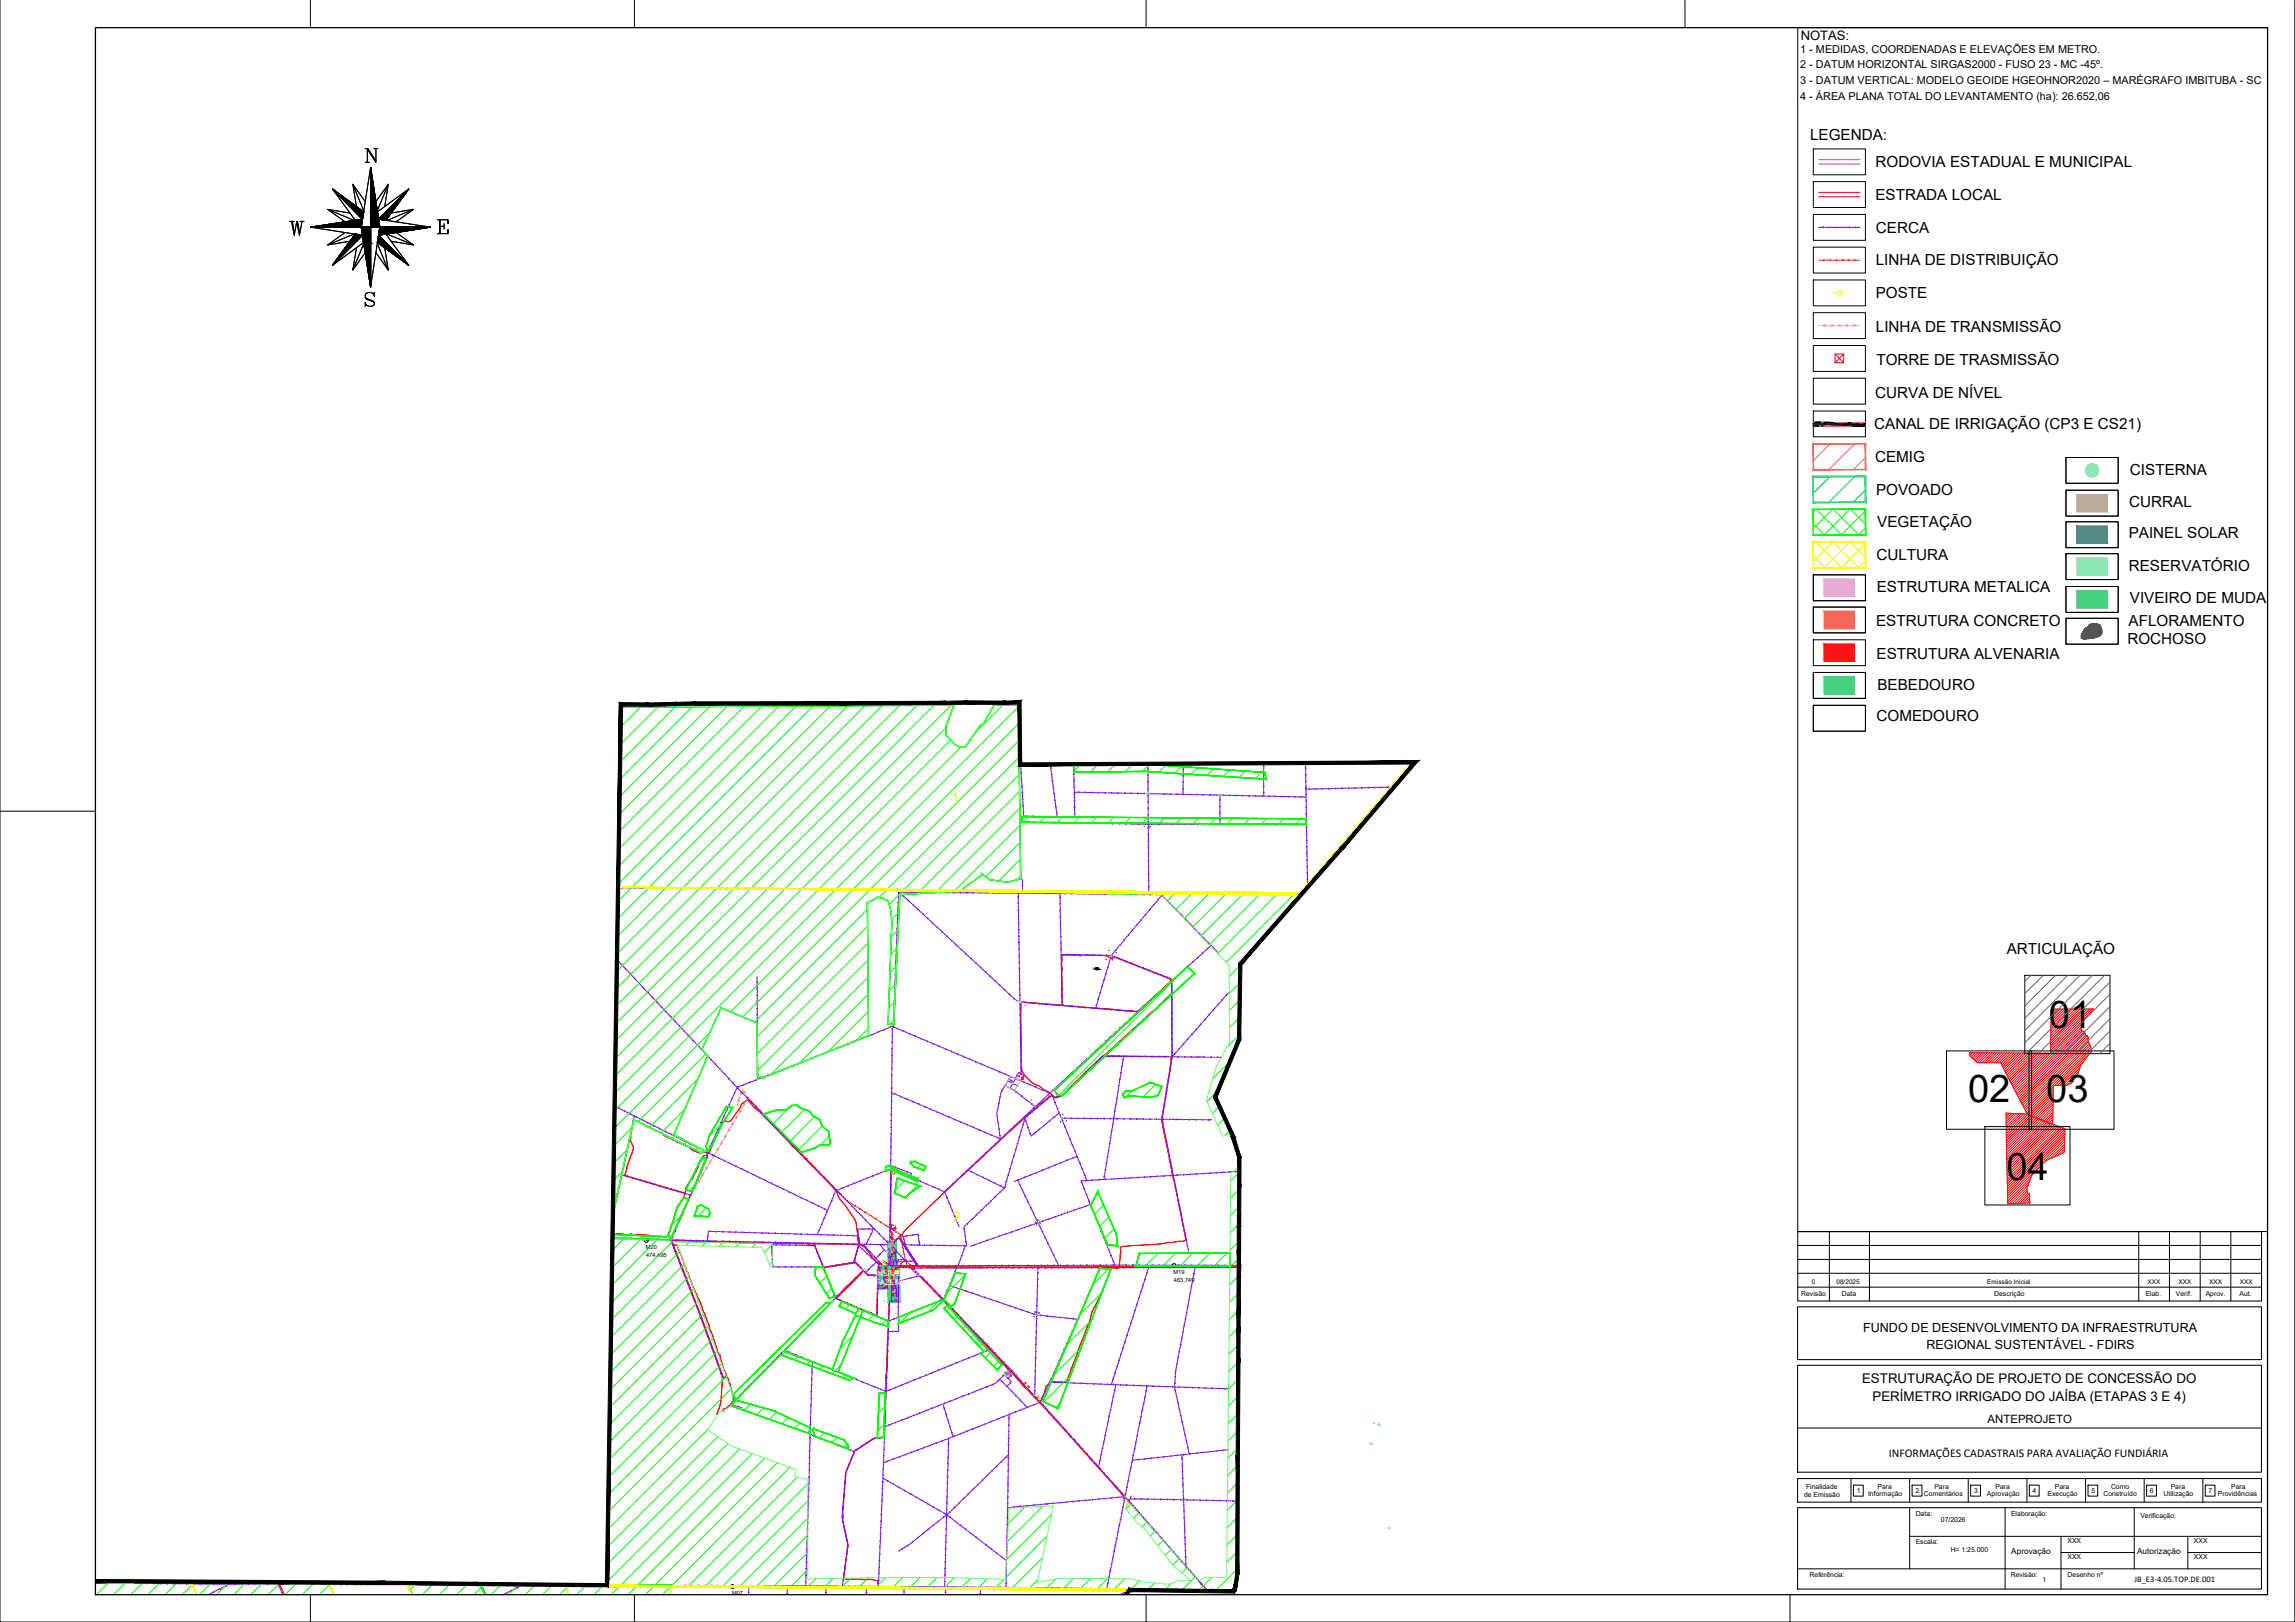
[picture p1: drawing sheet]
<svg xmlns="http://www.w3.org/2000/svg" width="841mm" height="594mm" viewBox="0 0 841 594" stroke-linecap="round" stroke-linejoin="round" font-family="sans-serif">
<defs><g id="words">
<g font-size="14">
<text x="750.8" y="376.5">01</text>
<text x="721.2" y="403.8">02</text>
<text x="749.9" y="403.8">03</text>
<text x="735.2" y="432.3">04</text>
</g>
<text font-size="9.3" x="104.8" y="87.5">W</text>
<g font-size="5.6">
<text x="663.3" y="51.4">LEGENDA:</text>
<text x="687.3" y="61.3">RODOVIA ESTADUAL E MUNICIPAL</text>
<text x="687.3" y="73.3">ESTRADA LOCAL</text>
<text x="687.5" y="85.3">CERCA</text>
<text x="687.4" y="97.1">LINHA DE DISTRIBUIÇÃO</text>
<text x="687.4" y="109.3">POSTE</text>
<text x="687.5" y="121.7">LINHA DE TRANSMISSÃO</text>
<text x="687.6" y="133.7">TORRE DE TRASMISSÃO</text>
<text x="687.2" y="145.7">CURVA DE NÍVEL</text>
<text x="686.8" y="157.1">CANAL DE IRRIGAÇÃO (CP3 E CS21)</text>
<text x="687.1" y="169.3">CEMIG</text>
<text x="780.5" y="174">CISTERNA</text>
<text x="687.5" y="181.3">POVOADO</text>
<text x="780.3" y="185.5">CURRAL</text>
<text x="687.9" y="193.1">VEGETAÇÃO</text>
<text x="780.1" y="197.2">PAINEL SOLAR</text>
<text x="687.6" y="205.3">CULTURA</text>
<text x="780.1" y="209.2">RESERVATÓRIO</text>
<text x="687.7" y="216.9">ESTRUTURA METALICA</text>
<text x="780.5" y="220.9">VIVEIRO DE MUDA</text>
<text x="687.5" y="229.2">ESTRUTURA CONCRETO</text>
<text x="780" y="229.2">AFLORAMENTO</text>
<text x="779.6" y="235.9">ROCHOSO</text>
<text x="687.7" y="241.4">ESTRUTURA ALVENARIA</text>
<text x="688" y="252.6">BEBEDOURO</text>
<text x="687.7" y="264">COMEDOURO</text>
<text x="735.4" y="349.5">ARTICULAÇÃO</text>
</g>
<g font-size="5.6" fill="#ff0">
<text x="348.6" y="294">1</text>
<text x="349" y="447.4">2</text>
</g>
<g font-size="4.9">
<text x="682.4" y="506.4">ESTRUTURAÇÃO DE PROJETO DE CONCESSÃO DO</text>
<text x="686.2" y="513.1">PERÍMETRO IRRIGADO DO JAÍBA (ETAPAS 3 E 4)</text>
</g>
<text font-size="4.8" x="659.9" y="14.7">NOTAS:</text>
<g font-size="4.6">
<text x="682.8" y="487.8">FUNDO DE DESENVOLVIMENTO DA INFRAESTRUTURA</text>
<text x="706" y="494.1">REGIONAL SUSTENTÁVEL - FDIRS</text>
</g>
<text font-size="4.3" x="692.1" y="533.5">INFORMAÇÕES CADASTRAIS PARA AVALIAÇÃO FUNDIÁRIA</text>
<text font-size="4.2" x="728.3" y="521.1">ANTEPROJETO</text>
<g font-size="4">
<text x="659.7" y="19.4">1 - MEDIDAS, COORDENADAS E ELEVAÇÕES EM METRO.</text>
<text x="659.7" y="25">2 - DATUM HORIZONTAL SIRGAS2000 - FUSO 23 - MC -45º.</text>
<text x="659.7" y="30.9">3 - DATUM VERTICAL: MODELO GEOIDE HGEOHNOR2020 – MARÉGRAFO IMBITUBA - SC</text>
<text x="659.7" y="36.8">4 - ÁREA PLANA TOTAL DO LEVANTAMENTO (ha): 26.652,06</text>
</g>
<text font-size="3.1" x="782.2" y="579.4">JB_E3-4.05.TOP.DE.001</text>
<g font-size="3">
<text x="737.1" y="569.2">Aprovação</text>
<text x="783.2" y="569.2">Autorização</text>
</g>
<g font-size="2.8" fill="#fafafa">
<text x="670.2" y="154">CANAL</text>
<text x="320.8" y="467.3">INFRAESTRURA</text>
<text x="320.8" y="470.6">FAZENDA</text>
</g>
<g font-size="2.5">
<text x="660.1" y="474.8">Revisão</text>
<text x="674.9" y="474.8">Data</text>
<text x="730.8" y="474.8">Descrição</text>
<text x="786.3" y="474.8">Elab.</text>
<text x="797.4" y="474.8">Verif.</text>
<text x="808.3" y="474.8">Aprov.</text>
<text x="820.7" y="474.7">Aut.</text>
<text x="661.8" y="545.5">Finalidade</text>
<text x="688" y="545.3">Para</text>
<text x="708.9" y="545.3">Para</text>
<text x="731.3" y="545.3">Para</text>
<text x="753" y="545.3">Para</text>
<text x="773.6" y="545.3">Como</text>
<text x="795.5" y="545.3">Para</text>
<text x="817.7" y="545.3">Para</text>
<text x="661.1" y="548.4">de Emissão</text>
<text x="680.5" y="546.8">1</text>
<text x="684.6" y="548">Informação</text>
<text x="701.9" y="546.8">2</text>
<text x="705.1" y="548">Comentários</text>
<text x="723.4" y="546.8">3</text>
<text x="728.1" y="548">Aprovação</text>
<text x="744.8" y="546.8">4</text>
<text x="750.4" y="548">Execução</text>
<text x="766.4" y="546.8">5</text>
<text x="770.8" y="548">Construído</text>
<text x="787.9" y="546.8">6</text>
<text x="792.9" y="548">Utilização</text>
<text x="809.4" y="546.8">7</text>
<text x="812.8" y="548">Providências</text>
<text x="702" y="555.3">Data:</text>
<text x="711.3" y="557.4">07/2026</text>
<text x="737" y="555.3">Elaboração:</text>
<text x="784.4" y="555.8">Verificação:</text>
<text x="702" y="565.6">Escala:</text>
<text x="714.8" y="568.6">H= 1:25.000</text>
<text x="757.6" y="565">XXX</text>
<text x="804" y="565">XXX</text>
<text x="757.6" y="571">XXX</text>
<text x="804" y="571.2">XXX</text>
<text x="663.2" y="577.6">Referência:</text>
<text x="736.9" y="577.6">Revisão:</text>
<text x="748.5" y="579.3">1</text>
<text x="757.7" y="577.6">Desenho nº</text>
</g>
<g font-size="2.4">
<text x="663.9" y="470.1">0</text>
<text x="673" y="470.1">08/2025</text>
<text x="728.2" y="470.1">Emissão Inicial</text>
<text x="787" y="470.1">XXX</text>
<text x="798.3" y="470.1">XXX</text>
<text x="809.5" y="470.1">XXX</text>
<text x="820.8" y="470.1">XXX</text>
</g>
<g font-size="2.1">
<text x="236.6" y="457.3">M20</text>
<text x="236.8" y="460.3">474,495</text>
<text x="430.1" y="466.6">M19</text>
<text x="430.2" y="469.6">463,749</text>
<text x="268.3" y="584.1">M07</text>
</g>
</g></defs>
<g fill="none" stroke="#f00" stroke-width=".37">
<path d="M517.6 279.6l-.2 .3M517.9 279.2l-.2 .3M518.1 279.6l-.2 .3M518.4 279.2l-.2 .3M500.4 299.7l-.2 .3M500.8 299.3l-.3 .3M500.9 299.7l-.3 .3M501.1 298.8l-.2 .3M501.3 299.3l-.3 .3M501.5 298.4l-.2 .3M501.6 298.8l-.2 .3M501.9 298l-.3 .3"/>
<path d="M502 298.4l-.3 .3M502.2 297.6l-.2 .3M502.4 298l-.3 .3M502.6 297.2l-.2 .2M502.7 297.6l-.2 .2M503 296.7l-.3 .3M503.1 297.2l-.3 .2M503.3 296.3l-.2 .3M503.5 296.7l-.3 .3M503.7 295.9l-.2 .3M503.8 296.3l-.2 .3M504.1 295.5l-.3 .3"/>
<path d="M504.2 295.8l-.3 .3M504.4 295l-.2 .3M504.6 295.4l-.3 .3M504.8 294.6l-.3 .3M504.9 295l-.2 .3M505.2 294.2l-.3 .2M505.3 294.6l-.3 .3M505.5 293.7l-.2 .3M505.7 294.1l-.3 .3M505.9 293.3l-.3 .3M506 293.7l-.2 .3M506.3 292.9l-.3 .3"/>
<path d="M506.4 293.3l-.3 .3M506.6 292.5l-.2 .2M506.8 292.9l-.3 .2M507 292l-.3 .3M507.1 292.5l-.2 .2M507.4 291.6l-.3 .3M507.5 292l-.3 .3M507.7 291.2l-.2 .3M507.9 291.6l-.3 .3M508.1 290.8l-.3 .3M508.2 291.1l-.2 .3M508.5 290.3l-.3 .3"/>
<path d="M508.6 290.7l-.3 .3M508.8 289.9l-.2 .3M509 290.3l-.3 .3M509.2 289.4l-.3 .3M509.3 289.9l-.2 .3M509.6 289l-.3 .3M509.7 289.4l-.3 .3M509.9 288.6l-.2 .3M510 289l-.2 .3M510.3 288.2l-.3 .3M510.4 288.6l-.2 .3M510.6 287.8l-.2 .3"/>
<path d="M510.8 288.2l-.3 .2M511 287.3l-.2 .3M511.1 287.8l-.2 .2M511.4 286.9l-.3 .3M511.5 287.3l-.2 .3M511.7 286.5l-.2 .2M511.9 286.9l-.3 .3M512.1 286.1l-.2 .2M512.2 286.4l-.2 .3M512.5 285.6l-.3 .3M512.6 286l-.2 .3M512.8 285.2l-.2 .3"/>
<path d="M513 285.6l-.3 .3M513.2 284.7l-.2 .3M513.3 285.2l-.2 .3M513.5 284.3l-.2 .3M513.7 284.7l-.2 .3M513.9 283.9l-.2 .3M514.1 284.3l-.3 .3M514.3 283.5l-.2 .3M514.4 283.9l-.2 .3M514.6 283.1l-.2 .3M514.8 283.5l-.2 .2M515 282.6l-.2 .3"/>
<path d="M515.2 283.1l-.3 .2M515.4 282.2l-.2 .3M515.5 282.6l-.2 .3M515.7 281.8l-.2 .2M515.9 282.2l-.2 .3M516.1 281.3l-.2 .3M516.3 281.7l-.3 .3M516.5 280.9l-.2 .3M516.6 281.3l-.2 .3M516.8 280.5l-.2 .3M517 280.9l-.2 .3M517.2 280l-.2 .3"/>
<path d="M517.4 280.5l-.3 .3M517.7 280l-.2 .3M483.2 319.8l-.3 .3M483.5 319.3l-.2 .3M483.7 319.8l-.3 .3M483.9 318.9l-.2 .3M484 319.3l-.2 .3M484.3 318.5l-.3 .3M484.4 318.9l-.2 .3M484.6 318.1l-.2 .3M484.8 318.5l-.3 .2M485 317.6l-.2 .3"/>
<path d="M485.1 318.1l-.2 .2M485.4 317.2l-.3 .3M485.5 317.6l-.2 .3M485.7 316.8l-.2 .3M485.9 317.2l-.3 .3M486.1 316.4l-.2 .3M486.2 316.8l-.2 .2M486.5 315.9l-.3 .3M486.6 316.3l-.2 .3M486.8 315.5l-.2 .3M487 315.9l-.3 .3M487.2 315.1l-.2 .3"/>
<path d="M487.3 315.5l-.2 .3M487.6 314.7l-.3 .2M487.7 315.1l-.2 .3M487.9 314.2l-.2 .3M488.1 314.6l-.3 .3M488.3 313.8l-.2 .3M488.4 314.2l-.2 .3M488.7 313.4l-.3 .3M488.8 313.8l-.2 .3M489 312.9l-.2 .3M489.2 313.4l-.3 .3M489.4 312.5l-.2 .3"/>
<path d="M489.5 312.9l-.2 .3M489.8 312.1l-.3 .3M489.9 312.5l-.2 .3M490.1 311.7l-.2 .3M490.3 312.1l-.2 .2M490.5 311.2l-.2 .3M490.6 311.7l-.2 .2M490.9 310.8l-.3 .3M491 311.2l-.2 .3M491.2 310.4l-.2 .3M491.4 310.8l-.2 .3M491.6 310l-.2 .2"/>
<path d="M491.7 310.4l-.2 .3M492 309.6l-.3 .2M492.1 309.9l-.2 .3M492.3 309.1l-.2 .3M492.5 309.5l-.2 .3M492.7 308.7l-.2 .3M492.8 309.1l-.2 .3M493.1 308.2l-.3 .3M493.2 308.7l-.2 .3M493.4 307.8l-.2 .3M493.6 308.2l-.3 .3M493.8 307.4l-.2 .3"/>
<path d="M493.9 307.8l-.2 .3M494.2 307l-.3 .3M494.3 307.4l-.2 .3M494.5 306.5l-.2 .3M494.7 307l-.3 .2M494.9 306.1l-.2 .3M495 306.5l-.2 .3M495.3 305.7l-.3 .3M495.4 306.1l-.2 .3M495.6 305.3l-.2 .2M495.8 305.7l-.3 .3M496 304.9l-.2 .2"/>
<path d="M496.1 305.2l-.2 .3M496.4 304.4l-.3 .3M496.5 304.8l-.2 .3M496.7 304l-.2 .3M496.9 304.4l-.3 .3M497.1 303.5l-.2 .3M497.2 304l-.2 .3M497.5 303.1l-.3 .3M497.6 303.5l-.2 .3M497.8 302.7l-.2 .3M498 303.1l-.3 .3M498.2 302.3l-.2 .3"/>
<path d="M498.3 302.7l-.2 .3M498.6 301.9l-.3 .2M498.7 302.3l-.2 .2M498.9 301.4l-.2 .3M499.1 301.9l-.3 .2M499.3 301l-.2 .3M499.4 301.4l-.2 .3M499.7 300.6l-.3 .3M499.8 301l-.2 .3M500 300.2l-.2 .2M500.2 300.5l-.3 .3M500.5 300.1l-.2 .3"/>
<path d="M472.9 331.7l-.2 .3 .3 .1M473.3 331.3l-.2 .3M473.3 331.7l-.2 .2M473.7 330.9l-.3 .3M473.7 331.2l-.2 .3M474 330.5l-.2 .3M474.1 330.8l-.3 .3M474.4 330l-.3 .3M474.5 330.4l-.3 .2M474.8 329.6l-.3 .3M474.8 330l-.2 .2M475.1 329.2l-.2 .3"/>
<path d="M475.2 329.5l-.3 .3M475.5 328.7l-.3 .3M475.6 329.1l-.3 .3M475.9 328.3l-.3 .3M476 328.7l-.3 .2M476.2 327.9l-.2 .3M476.3 328.3l-.2 .3M476.6 327.5l-.3 .3M476.7 327.8l-.3 .3M477 327l-.3 .3M477.1 327.4l-.3 .3M477.3 326.6l-.2 .3"/>
<path d="M477.4 327l-.2 .3M477.7 326.2l-.3 .3M477.8 326.6l-.2 .3M478 325.8l-.2 .2M478.2 326.2l-.3 .2M478.4 325.3l-.2 .3M478.5 325.7l-.2 .3M478.8 324.9l-.3 .3M478.9 325.3l-.2 .3M479.1 324.5l-.2 .3M479.3 324.9l-.3 .2M479.5 324l-.2 .3"/>
<path d="M479.6 324.5l-.2 .2M479.9 323.6l-.3 .3M480 324l-.2 .3M480.2 323.2l-.2 .3M480.4 323.6l-.3 .3M480.6 322.8l-.2 .3M480.7 323.1l-.2 .3M481 322.3l-.3 .3M481.1 322.7l-.2 .3M481.3 321.9l-.2 .3M481.5 322.3l-.3 .3M481.7 321.5l-.2 .3"/>
<path d="M481.8 321.9l-.2 .3M482.1 321.1l-.3 .3M482.2 321.5l-.2 .2M482.4 320.6l-.2 .3M482.6 321l-.3 .3M482.8 320.2l-.2 .3M482.9 320.6l-.2 .3M483.3 320.2l-.2 .3M450.6 413.5l-.1-.3 .2 .8M450.8 413.8l.1 .3M450.8 414.2v.3M450.9 414.7l.2 .4"/>
<path d="M451 414.3l.1 .3M451.1 415.3l.2 .3M451.2 414.8l.2 .3M451.4 415.8l.1 .3M451.4 415.3l.2 .3M451.6 416.3l.1 .3M451.7 415.8l.1 .4M451.8 416.8l.2 .4M452 417.3l.2 .4M452.2 417.8l.1 .4M452.4 418.4l.1 .3M452.5 418.9l.2 .4"/>
<path d="M452.8 419.5v.3M452.9 420l.1 .3M453.1 420.5l.1 .4M453.3 421.1l.1 .3M453.4 421.6l.2 .4M453.6 422.1l.1 .4M453.8 422.7l.1 .3M453.9 423.2l.2 .4M454.1 423.7l.1 .3M35 579.1h.4M35.1 579.5h.4M35.6 579.1h.3"/>
<path d="M35.6 579.5h.4M36.1 579.1h.4M36.2 579.5h.4M36.7 579.1h.3M36.8 579.5h.4M37.3 579.1h.3M37.3 579.5h.4M37.8 579.1h.4M37.9 579.5h.4M38.4 579.1h.3M38.5 579.5h.3M38.9 579.1h.4"/>
<path d="M39 579.5h.4M39.5 579.1h.4M39.6 579.5h.4M40 579.1h.4M40.1 579.5h.4M40.6 579.1h.4M40.7 579.5h.4M41.2 579.1h.4M41.3 579.5h.4M41.7 579.2h.4M41.8 579.5h.4M42.3 579.2h.4"/>
<path d="M42.4 579.5h.4M42.9 579.2h.4M43 579.5h.3M43.4 579.2h.4M43.5 579.5h.4M44 579.2h.4M44.1 579.5l.3 .1M44.6 579.2h.3M44.7 579.6h.3M45.1 579.2h.4M45.2 579.6h.4M45.7 579.2h.4"/>
<path d="M45.8 579.6h.3M46.2 579.2h.4M46.4 579.6h.3M46.8 579.2h.4M46.9 579.6h.4M47.4 579.2h.4M47.5 579.6h.3M47.9 579.2h.4M48 579.6h.4M48.5 579.2h.4M48.6 579.6h.4M49.1 579.2h.3"/>
<path d="M49.1 579.6h.4M49.6 579.2h.4M49.7 579.6h.4M50.2 579.2h.3M50.3 579.6h.4M50.8 579.2h.3M50.8 579.6h.4M51.3 579.2h.4M51.4 579.6h.4M51.9 579.2h.3M52 579.6h.3M52.5 579.2h.3"/>
<path d="M52.5 579.6h.4M53 579.2h.4M53.1 579.6h.4M53.6 579.2h.3M53.6 579.6h.4M54.1 579.2h.4M54.2 579.6h.4M54.7 579.2l.4 .1M54.8 579.6h.4M55.2 579.3h.4M55.3 579.6h.4M55.8 579.3h.4"/>
<path d="M55.9 579.6h.4M56.4 579.3h.4M56.5 579.6h.4M56.9 579.3h.4M57 579.6h.4M57.5 579.3h.4M57.6 579.6h.4M58.1 579.3h.3M58.2 579.6h.3M58.6 579.3h.4M58.7 579.6h.4M59.2 579.3h.4"/>
<path d="M59.3 579.6h.3M59.7 579.3h.4M59.9 579.6h.3M60.3 579.3h.4M60.4 579.6h.4M60.9 579.3h.4M61 579.6h.3M61.4 579.3h.4M61.5 579.6h.4M62 579.3h.4M62.1 579.6h.4M62.6 579.3h.3"/>
<path d="M62.7 579.6h.3M63.1 579.3h.4M63.2 579.6h.4M63.7 579.3h.4M63.8 579.6h.3M64.3 579.3h.3M64.3 579.6h.4M64.8 579.3h.4M64.9 579.6h.4M65.4 579.3h.3M65.4 579.6h.4M66 579.3h.3"/>
<path d="M66 579.6h.4M66.5 579.3h.4M66.6 579.6h.4M67.1 579.3h.3M67.1 579.6h.4M67.6 579.3h.4M67.7 579.6h.4M68.2 579.3h.4M68.3 579.6h.4M68.7 579.3h.4M68.8 579.6h.4M69.3 579.3h.4"/>
<path d="M69.4 579.6h.4M69.9 579.3h.3M70 579.6h.4M70.4 579.3h.4M70.5 579.7h.4M71 579.3h.4M71.1 579.7h.4M71.5 579.3h.4M71.7 579.7h.4M72.1 579.3h.4M72.2 579.7h.4M72.7 579.3h.4"/>
<path d="M72.8 579.7h.4M73.2 579.3h.4M73.4 579.7h.3M73.8 579.3h.4M73.9 579.7h.4M74.4 579.3l.4 .1M74.5 579.7h.3M74.9 579.4h.4M75 579.7h.4M75.5 579.4h.4M75.6 579.7h.4M76.1 579.4h.4"/>
<path d="M76.2 579.7h.3M76.6 579.4h.4M76.7 579.7h.4M77.2 579.4h.4M77.3 579.7h.3M77.8 579.4h.3M77.9 579.7h.3M78.3 579.4h.4M78.4 579.7h.4M78.9 579.4h.3M79 579.7h.3M79.4 579.4h.4"/>
<path d="M79.5 579.7h.4M80 579.4h.4M80.1 579.7h.4M80.6 579.4h.3M80.6 579.7h.4M81.1 579.4h.4M81.2 579.7h.4M81.7 579.4h.4M81.8 579.7h.4M82.3 579.4h.3M82.3 579.7h.4M82.8 579.4h.4"/>
<path d="M82.9 579.7h.4M83.4 579.4h.3M83.5 579.8h.4M83.9 579.4h.4M84 579.8h.4M84.5 579.4h.4M84.6 579.8h.4M85 579.4h.4M85.2 579.8h.3M85.6 579.4h.4M85.7 579.8h.4M86.2 579.4h.4"/>
<path d="M86.3 579.8h.4M86.7 579.4l.4 .1M86.8 579.8h.4M87.3 579.5h.4M87.4 579.8h.4M87.9 579.5h.4M88 579.8h.3M88.4 579.5h.4M88.5 579.8h.4M89 579.5h.4M89.1 579.8h.4M89.6 579.5h.4"/>
<path d="M89.7 579.8h.3M90.1 579.5h.4M90.2 579.8h.4M90.7 579.5h.4M90.8 579.8h.3M91.3 579.5h.3M91.4 579.8h.3M91.8 579.5h.4M91.9 579.8h.4M92.4 579.5h.4M92.5 579.8h.3M92.9 579.5h.4"/>
<path d="M93 579.8h.4M93.5 579.5h.4M93.6 579.8h.4M94.1 579.5h.3M94.1 579.8h.4M94.6 579.5h.4M94.7 579.8h.4M95.2 579.5h.3M95.3 579.8h.4M95.8 579.5h.3M95.8 579.8h.4M96.3 579.5h.4"/>
<path d="M96.4 579.8h.4M96.9 579.5h.3M97 579.8h.3M97.5 579.5h.3M97.5 579.8h.4M98 579.5h.4M98.1 579.9h.4M98.6 579.6h.3M98.7 579.9h.3M99.1 579.6h.4M99.2 579.9h.4M99.7 579.6h.4"/>
<path d="M99.8 579.9h.4M100.2 579.6h.4M100.3 579.9h.4M100.8 579.6h.4M100.9 579.9h.4M101.4 579.6h.4M101.5 579.9h.4M101.9 579.6h.4M102 579.9h.4M102.5 579.6h.4M102.6 579.9h.4M103.1 579.6h.3"/>
<path d="M103.2 579.9h.3M103.6 579.6h.4M103.7 579.9h.4M104.2 579.6h.4M104.3 579.9h.3M104.7 579.6h.4M104.9 579.9h.3M105.3 579.6h.4M105.4 579.9h.4M105.9 579.6h.4M106 579.9h.3M106.4 579.6h.4"/>
<path d="M106.6 579.9h.3M107 579.6h.4M107.1 579.9h.4M107.6 579.6h.3M107.7 579.9h.3M108.1 579.6h.4M108.2 579.9h.4M108.7 579.6h.4M108.8 579.9h.4M109.3 579.6h.3M109.3 579.9h.4M109.8 579.6h.4"/>
<path d="M109.9 579.9h.4M110.4 579.6h.3M110.5 579.9h.3M111 579.6h.3M111 579.9h.4M111.5 579.6h.4M111.6 579.9h.4M112.1 579.6h.3M112.1 579.9h.4M112.6 579.6h.4M112.7 579.9h.4M113.2 579.6h.4"/>
<path d="M113.3 579.9h.4M113.7 579.6h.4M113.8 579.9h.4M114.3 579.7h.4M114.4 579.9h.4M114.9 579.7h.4M115 579.9h.4M115.4 579.7h.4M115.5 579.9h.4M116 579.7h.4M116.1 579.9h.4M116.6 579.7h.3"/>
<path d="M116.7 579.9h.4M117.1 579.7h.4M117.2 579.9h.4M117.7 579.7h.4M117.8 579.9h.4M118.2 579.7h.4M118.4 579.9h.3M118.8 579.7h.4M118.9 579.9h.4M119.4 579.7h.4M119.5 579.9h.3M119.9 579.7h.4"/>
<path d="M120 580h.4M120.5 579.7h.4M120.6 580h.4M121.1 579.7h.4M121.2 580h.3M121.6 579.7h.4M121.7 580h.4M122.2 579.7h.4M122.3 580h.3M122.8 579.8h.3M122.9 580h.3M123.3 579.8h.4"/>
<path d="M123.4 580h.4M123.9 579.8h.3M124 580h.3M124.5 579.8h.3M124.5 580h.4M125 579.8h.4M125.1 580h.4M125.6 579.8h.3M125.6 580h.4M126.1 579.8h.4M126.2 580h.4M126.7 579.8h.4"/>
<path d="M126.8 580h.4M127.3 579.8h.3M127.8 579.8h.4M128.4 579.8h.3M128.9 579.8h.4M129.5 579.8h.4M130 579.8h.4M130.6 579.8h.4M131.2 579.8l.4 .1M131.7 579.9h.4M132.3 579.9h.4M132.9 579.9h.4"/>
<path d="M133.4 579.9h.4M134 579.9h.4M134.6 579.9h.4M135.1 579.9h.4M135.7 579.9h.4M136.3 579.9h.3M136.8 579.9h.4M137.4 579.9h.4M137.9 579.9h.4M138.5 579.9h.4M139.1 579.9h.3M139.6 579.9h.4"/>
<path d="M140.2 579.9h.3M140.8 579.9h.3M141.3 579.9h.4M141.9 579.9h.3M142.5 579.9h.3M143 579.9h.4M143.6 579.9h.3M144.1 579.9h.4M144.7 579.9h.4M145.2 579.9h.4M145.8 579.9h.4M146.4 579.9h.4"/>
<path d="M146.9 579.9h.4M147.5 579.9h.4M148.1 579.9h.4M148.6 579.9h.4M149.2 579.9h.4M149.8 579.9l.3 .1M150.3 580h.4M150.9 580h.4M151.4 580h.4M152 580h.4M152.6 580h.4M153.1 580h.4"/>
<path d="M153.7 580h.4M127.3 580h.4M127.9 580h.4M128.5 580h.4M129 580h.4M129.6 580h.4M130.2 580.1h.4M130.7 580.1h.4M131.3 580.1h.4M131.9 580.1h.3M132.4 580.1h.4M133 580.1h.3"/>
<path d="M133.5 580.1l.4 .1M134.1 580.2h.4M134.7 580.2h.3M135.2 580.2h.4M135.8 580.1h.3M136.4 580.1h.3M136.9 580.1h.4M137.5 580.1h.3M138 580.1h.4M138.6 580.1h.4M139.1 580.1h.4M139.7 580.1h.4"/>
<path d="M140.3 580.1h.4M140.8 580.1h.4M141.4 580.1h.4M142 580.1h.4M142.5 580.1h.4M143.1 580.1h.4M143.7 580.1h.3M144.2 580.1h.4M144.8 580.1h.4M145.3 580.1h.4M145.9 580.1h.4M146.5 580.1h.4"/>
<path d="M147 580.1h.4M147.6 580.1h.4M148.2 580.1h.3M149.1 580.4l.2 .3M149.3 580.1h.3M149.4 580.8l.1 .4M149.4 580.2v.4M149.4 580.7l.2 .4M149.5 580.1h-.9l.3 .1M149.6 581.3l.2 .4M149.7 581.3l.2 .2M149.9 580.1h.3"/>
<path d="M149.9 581.8l.1 .4M149.9 581.7l.2 .4M150.1 582.4l.2 .2M150.2 582.2l.2 .4M150.4 582.8l.2 .4M150.4 580.1h.4M150.5 582.7l.2 .4M150.7 583.3l.1 .4M150.7 583.2l.2 .4M150.9 583.8l.1 .2M151 580.1l.3 .1M151 583.7l.2 .3"/>
<path d="M151.6 580.2h.3M152.1 580.2h.4M152.7 580.2h.3M153.2 580.2h.4M153.8 580.2h.4M154.3 580h.3M154.3 580.2h.4M154.8 580h.4M154.9 580.2h.4M155.4 580h.3M155.5 580.2h.3M156 580h.3"/>
<path d="M156 580.2h.4M156.5 580h.4M156.6 580.2h.4M157.1 580h.3M157.1 580.2h.4M157.6 580h.4M157.7 580.2h.4M158.2 580.1h.4M158.3 580.2h.4M158.7 580.1h.4M158.8 580.2h.4M159.3 580.1h.4"/>
<path d="M159.4 580.2h.4M159.9 580.1h.4M160 580.2h.4M160.4 580.1h.4M160.5 580.2h.4M161 580.1h.4M161.1 580.2h.4M161.6 580.1h.3M161.7 580.2h.4M162.1 580.1h.4M162.2 580.2l.4 .1M162.7 580.1h.4"/>
<path d="M162.8 580.3h.4M163.2 580.1h.4M163.4 580.3h.3M163.8 580.1h.4M163.9 580.3h.4M164.4 580.1h.4M164.5 580.3h.3M164.9 580.1h.4M165.1 580.3h.3M165.5 580.1h.4M165.6 580.3h.4M166.1 580.1h.4"/>
<path d="M166.2 580.3h.3M166.6 580.1h.4M166.7 580.3h.4M167.2 580.1l.4 .1M167.3 580.3h.4M167.8 580.2h.3M167.9 580.3h.3M168.3 580.2h.4M168.4 580.3h.4M168.9 580.2h.3M169 580.3h.3M169.5 580.2h.3"/>
<path d="M169.5 580.3h.4M170 580.2h.4M170.1 580.3l.4 .1M170.6 580.2h.3M170.6 580.4h.4M171.1 580.2h.4M171.2 580.4h.4M171.7 580.2h.4M171.8 580.4h.4M172.3 580.2h.3M172.3 580.4h.4M172.8 580.2h.4"/>
<path d="M172.9 580.4h.4M173.4 580.2h.3M173.5 580.4h.4M173.9 580.2h.4M174 580.4h.4M174.5 580.2h.4M174.6 580.4h.4M175.1 580.2h.3M175.2 580.4h.4M175.6 580.2h.4M175.7 580.4h.4M176.2 580.2h.4"/>
<path d="M176.3 580.4h.4M176.7 580.2h.4M176.9 580.4h.3M177.3 580.2h.4M177.4 580.4h.4M177.9 580.2h.4M178 580.4h.4M178.4 580.2h.4M178.5 580.4h.4M179 580.2h.4M179.1 580.4h.4M179.6 580.2h.4"/>
<path d="M179.7 580.4h.3M180.1 580.2h.4M180.2 580.4h.4M180.7 580.2h.4M180.8 580.4h.3M181.3 580.2h.4M181.4 580.4l.3 .1M181.8 580.2h.4M181.9 580.5h.4M182.4 580.2h.4M182.5 580.5h.3M183 580.2l.3 .1"/>
<path d="M183 580.5h.4M183.5 580.3h.4M183.6 580.5h.4M184.1 580.3h.3M184.1 580.5h.4M184.6 580.3h.4M184.7 580.5h.4M185.2 580.3h.4M185.3 580.5h.4M185.8 580.3h.3M185.8 580.5h.4M186.3 580.3h.4"/>
<path d="M186.4 580.5h.4M186.9 580.3h.3M187 580.5h.4M187.5 580.3h.3M187.5 580.5h.4M188 580.3h.4M188.1 580.5h.4M188.6 580.3h.3M188.7 580.5h.3M189.1 580.3h.4M189.2 580.6h.4M189.7 580.3h.4"/>
<path d="M189.8 580.6h.4M190.2 580.3h.4M190.3 580.6h.4M190.8 580.4h.4M190.9 580.6h.4M191.4 580.4h.4M191.5 580.6h.4M191.9 580.4h.4M192 580.6h.4M192.5 580.4h.4M192.6 580.6h.4M193.1 580.4h.4"/>
<path d="M193.2 580.6h.3M193.6 580.4h.4M193.7 580.6h.4M194.2 580.4h.4M194.3 580.6h.3M194.8 580.4h.3M194.9 580.6h.3M195.3 580.4h.4M195.4 580.6h.4M195.9 580.4h.4M196 580.6h.3M196.4 580.4h.4"/>
<path d="M196.6 580.6l.3 .1M197 580.4h.4M197.1 580.7h.4M197.6 580.4h.4M197.7 580.7h.3M198.1 580.4h.4M198.2 580.7h.4M198.7 580.4h.4M198.8 580.7h.4M199.3 580.4h.3M199.3 580.7h.4M199.8 580.4h.4"/>
<path d="M199.9 580.7h.4M200.4 580.4l.3 .1M200.5 580.7h.4M201 580.5h.3M201 580.7h.4M201.5 580.5h.4M201.6 580.7h.4M202.1 580.5h.3M202.2 580.7h.3M202.6 580.5h.4M202.7 580.7h.4M203.2 580.5h.4"/>
<path d="M203.3 580.7h.4M203.8 580.5h.3M203.8 580.7h.4M204.3 580.5h.4M204.4 580.7h.4M204.9 580.5h.4M205 580.7h.4M205.4 580.5h.4M205.5 580.7h.4M206 580.5h.4M206.1 580.7h.4M206.6 580.5h.3"/>
<path d="M206.7 580.7h.4M207.1 580.5l.4 .1M207.2 580.7h1M207.4 580.7h-.5l.4 .2M207.5 581l.1 .4M207.6 581.5l.1 .4M207.7 580.6h.4M207.7 582.1v.4M207.7 581.3l.1 .4M207.7 582.7l.1 .4M207.8 583.2v.4M207.8 581.8l.1 .4"/>
<path d="M207.8 583.8l.1 .2M207.9 582.4v.4M207.9 580.8l-.2 .3M207.9 583v.4M207.9 583.5l.1 .4M208.2 580.6h.4M208.4 580.7h.3M208.8 580.6h.4M208.9 580.7h.4M209.4 580.6h.4M209.5 580.7h.3M209.9 580.6h.4"/>
<path d="M210.1 580.7h.3M210.5 580.6h.4M210.6 580.8h.4M211.1 580.6h.4M211.2 580.8h.3M211.6 580.6l.4 .1M211.7 580.8h.4M212.2 580.7h.4M212.3 580.8h.4M212.8 580.7h.3M212.9 580.8h.3M213.3 580.7h.4"/>
<path d="M214 580.8h.3M214.2 580.7l-.8 .1M214.5 580.7h.9M215.1 580.8h.4M215.6 580.7h.3M215.6 580.8h.4M216.2 580.7h.3M216.2 580.8h.4M216.7 580.7h.4M216.8 580.8h.4M217.3 580.7h.3M217.3 580.8h.4"/>
<path d="M217.8 580.7h.4M217.9 580.8h.4M218.4 580.7h.4M218.5 580.8h.4M218.9 580.7h.4M219 580.8h.4M219.5 580.7h.4M219.6 580.8h.4M220.1 580.7h.3M220.2 580.9h.4M220.6 580.7h.4M220.7 580.9h.4"/>
<path d="M221.2 580.7h.4M221.3 580.9h.4M221.7 580.7h.4M221.9 580.9h.3M222.3 580.7h.4M222.4 580.9h.4M222.9 580.7h.4M223 580.9h.4M223.4 580.7h.4M223.5 580.9h.4M224 580.7h.4M224.1 580.9h.4"/>
<path d="M224.6 580.7h.4M224.7 580.9h.3M225.1 580.7h.4M225.2 580.9h.4M225.7 580.7h.4M225.8 580.9h.3M226.3 580.7h.4M226.4 580.9h.3M226.8 580.7h.4M226.9 580.9h.4M227.4 580.7h.4M227.5 580.9h.3"/>
<path d="M228 580.7h.3M228 580.9h.4M228.5 580.7h.4M228.6 580.9h.4M229.1 580.7h.3M229.2 580.9h.3M229.6 580.7h.4M229.7 580.9h.4M230.2 580.7h.4M230.3 580.9h.4M230.8 580.7h.3M230.8 580.9h.4"/>
<path d="M231.3 580.7h.4M231.4 580.9h.4M231.9 580.7h.3M232 580.9h.4M232.5 580.7h.3M232.5 580.9h.4M233 580.7h.4M233.1 580.9h.4M233.6 580.7h.3M233.7 580.9h.4M234.1 580.7h.4M234.6 580.9h-.4"/>
<path d="M234.7 580.7h.4M234.8 580.9h.4M235.2 580.7h.4M235.4 580.9h.3M235.8 580.7h.4M235.9 580.9h.4M236.4 580.7h.4M236.5 580.9h.4M236.9 580.7h.4M237 580.9h.4M237.5 580.7h.4M237.6 580.9h.4"/>
<path d="M238.1 580.7h.4M238.2 580.9h.3M238.6 580.7h.4M238.7 580.9h.4M239.2 580.7h.4M239.3 580.9h.3M239.8 580.7h.3M239.9 580.9h.3M240.3 580.7h.4M240.4 580.9h.4M240.9 580.7h.4M241 580.9h.3"/>
<path d="M241.5 580.7h.3M241.6 580.9h.3M242 580.7h.4M242.1 580.9l.4 .1M242.6 580.7h.4M242.7 580.9h.3M243.1 580.7h.4M243.2 580.9h.4M243.7 580.7h.4M243.8 580.9h.4M244.3 580.7h.3M244.3 580.9h.4"/>
<path d="M244.8 580.7h.4M244.9 580.9h.4M245.4 580.7h.3M245.5 580.9h.4M246 580.7h.3M246 580.9h.4M246.5 580.7h.4M246.6 580.9h.4M247.1 580.7h.3M247.2 580.9h.3M247.6 580.7h.4M248.1 580.8l-.4 .1"/>
<path d="M248.2 580.7h.4M248.3 580.8h.4M248.8 580.7h.3M248.8 580.8h.4M249.3 580.7h.4M249.4 580.8h.4M249.9 580.7h.4M250 580.8h.4M250.4 580.7h.4M250.5 580.8h.4M251 580.7h.4M251.1 580.8h.4"/>
<path d="M251.6 580.7h.4M251.7 580.8l.4 .1M252.1 580.7h.4M252.2 580.9h.4M252.7 580.7h.4M252.8 580.9h.4M253.3 580.7h.3M253.4 580.9h.3M253.8 580.7h.4M253.9 580.9h.4M254.4 580.7h.4M254.5 580.9h.3"/>
<path d="M254.9 580.7h.4M255.1 580.9h.3M255.5 580.7h.4M255.6 580.9h.4M256.1 580.7h.4M256.2 580.9h.3M256.6 580.7h.4M256.7 580.9h.4M257.2 580.7h.4M257.3 580.9h.4M257.8 580.7h.3M257.9 580.9h.3"/>
<path d="M258.3 580.7h.4M258.4 580.9h.4M258.9 580.7h.3M259 580.9h.4M259.5 580.7h.3M259.5 580.9h.4M260 580.7h.4M260.1 580.9h.4M260.6 580.8h.3M260.7 580.9h.3M261.2 580.8h.3M261.2 580.9h.4"/>
<path d="M261.7 580.8h.4M261.8 580.9h.4M262.3 580.8h.3M262.3 580.9h.4M262.8 580.8h.4M262.9 580.9h.4M263.4 580.8h.4M263.5 580.9h.4M263.9 580.8h.4M264 580.9h.4M264.5 580.8h.4M264.6 580.9h.4"/>
<path d="M265.1 580.8h.3M265.2 580.9h.4M265.6 580.8h.4M265.7 580.9h.4M266.2 580.8h.4M266.3 580.9h.4M266.7 580.8h.4M266.9 580.9h.4M267.3 580.8h.4M267.4 580.9h.4M267.9 580.8h.4M268 580.9h.4"/>
<path d="M268.4 580.8h.4M268.6 580.9h.3M269 580.8h.4M269.1 580.9h.4M269.6 580.8h.4M269.7 581h.3M270.1 580.8h.4M270.2 581h.4M270.7 580.8h.4M270.8 581h.4M271.3 580.8h.4M271.4 581h.3"/>
<path d="M271.8 580.8h.4M271.9 581h.4M272.4 580.8h.4M272.5 581h.3M273 580.8h.3M273 581h.4M273.5 580.8h.4M273.6 581h.4M274.1 580.8h.3M274.2 581h.3M274.7 580.8h.3M274.7 581h.4"/>
<path d="M275.2 580.8h.4M275.3 581h.4M275.8 580.8h.3M275.8 581h.4M276.3 580.8h.4M276.4 581h.4M276.9 580.8h.4M277 581h.4M277.5 580.8h.3M277.5 581h.4M278 580.8h.4M278.1 581h.4"/>
<path d="M278.6 580.8h.3M278.7 581h.4M279.1 580.8h.4M279.2 581h.4M279.7 580.8h.4M279.8 581h.4M280.2 580.8h.4M280.4 581h.3M280.8 580.8h.4M280.9 581h.4M281.4 580.8h.4M281.5 581h.4"/>
<path d="M281.9 580.8h.4M282 581h.4M282.5 580.8h.4M282.6 581h.4M283.1 580.8l.4 .1M283.2 581h.3M283.6 580.9h.4M283.7 581h.4M284.2 580.9h.4M284.3 581h.3M284.8 580.9h.4M284.9 581h.3"/>
<path d="M285.3 580.9h.4M285.4 581h.4M285.9 580.9h.4M286 581h.3M286.5 580.9h.3M286.6 581h.3M287 580.9h.4M287.1 581h.4M287.6 580.9h.4M287.7 581h.3M288.1 580.9h.4M288.2 581h.4"/>
<path d="M288.7 580.9h.4M288.8 581h.4M289.3 580.9h.3M289.3 581h.4M289.8 580.9h.4M289.9 581h.4M290.4 580.9h.3M290.5 581h.4M291 580.9h.3M291 581h.4M291.5 580.9h.4M291.6 581h.4"/>
<path d="M292.1 580.9h.3M292.2 581h.4M292.7 580.9h.3M292.7 581h.4M293.2 580.9h.4M293.3 581h.4M293.8 580.9h.3M293.9 581h.3M294.3 580.9h.4M294.4 581h.4M294.9 580.9h.4M295 581.1h.4"/>
<path d="M295.4 580.9h.4M295.5 581.1h.4M296 580.9h.4M296.1 581.1h.4M296.6 580.9h.4M296.7 581.1h.4M297.1 580.9h.4M297.2 581.1h.4M297.7 580.9h.4M297.8 581.1h.4M298.3 580.9h.4M298.4 581.1h.3"/>
<path d="M298.8 580.9h.4M298.9 581.1h.4M299.4 580.9h.4M299.5 581.1h.3M300 581h.3M300.1 581.1h.3M300.5 581h.4M300.6 581.1h.4M301.1 581h.4M301.2 581.1h.3M301.6 581h.4M301.8 581.1h.3"/>
<path d="M302.2 581h.4M302.3 581.1h.4M302.8 581h.3M302.9 581.2h.3M303.3 581h.4M303.4 581.2h.4M303.9 581h.3M304 581.2h.4M304.5 581h.3M304.5 581.2h.4M305 581h.4M305.1 581.2h.4"/>
<path d="M305.6 581h.3M305.7 581.2h.3M306.2 581h.3M306.2 581.2h.4M306.7 581h.4M306.8 581.2h.4M307.3 581h.3M307.3 581.2h.4M307.8 581l.4 .1M307.9 581.2h.4M308.4 581.1h.4M308.5 581.2h.4"/>
<path d="M308.9 581.1h.4M309 581.2h.4M309.5 581.1h.4M309.6 581.2h.4M310.1 581.1h.4M310.2 581.2h.4M310.6 581.1h.4M310.7 581.2h.4M311.2 581.1h.4M311.3 581.2h.4M311.8 581.1h.3M311.9 581.2h.4"/>
<path d="M312.3 581.1h.4M312.4 581.2l.4 .1M312.9 581.1h.4M313 581.3h.4M313.4 581.1h.4M313.6 581.3h.3M314 581.1h.4M314.1 581.3h.4M314.6 581.1h.4M314.7 581.3h.3M315.1 581.1h.4M315.2 581.3h.4"/>
<path d="M315.7 581.1h.4M315.8 581.3h.4M316.3 581.1h.4M316.4 581.3h.3M316.8 581.1h.4M316.9 581.3h.4M317.4 581.2h.4M317.5 581.3h.4M318 581.2h.3M318.1 581.3h.3M318.5 581.2h.4M318.6 581.3h.4"/>
<path d="M319.1 581.2h.3M319.2 581.3h.3M319.7 581.2h.3M319.7 581.3h.4M320.2 581.2h.4M320.3 581.3h.4M320.8 581.2h.3M320.8 581.3h.4M321.3 581.2h.4M321.4 581.3h.4M321.9 581.2h.4M322 581.3h.4"/>
<path d="M322.5 581.2h.3M322.5 581.3h.4M323 581.2h.4M323.1 581.3h.4M323.6 581.2h.3M323.7 581.3h.4M324.1 581.2h.4M324.2 581.3h.4M324.7 581.2h.4M324.8 581.3h.4M325.2 581.2l.4 .1M325.4 581.3l.4 .1"/>
<path d="M325.8 581.3h.4M325.9 581.4h.4M326.4 581.3h.4M326.5 581.4h.4M326.9 581.3h.4M327.1 581.4h.3M327.5 581.3h.4M327.6 581.4h.4M328.1 581.3h.4M328.2 581.4h.3M328.6 581.3h.4M328.7 581.4h.4"/>
<path d="M329.2 581.3h.4M329.3 581.4h.4M329.8 581.3h.4M329.9 581.4h.3M330.3 581.3h.4M330.4 581.4h.4M330.9 581.3h.4M331 581.4h.3M331.5 581.3h.4M331.6 581.4h.3M332 581.3h.4M332.1 581.4h.4"/>
<path d="M332.6 581.3h.4M332.7 581.4h.3M333.2 581.3h.3M333.2 581.4h.4M333.7 581.3h.4M333.8 581.4l.4 .1M334.3 581.3h.3M334.3 581.5h.4M334.8 581.3h.4M334.9 581.5h.4M335.4 581.3h.4M335.5 581.5h.4"/>
<path d="M336 581.3l.3 .1M336 581.5h.4M336.5 581.4h.4M336.6 581.5h.4M337.1 581.4h.3M337.2 581.5h.4M337.7 581.4h.3M337.7 581.5h.4M338.2 581.4h.4M338.3 581.5h.4M338.8 581.4h.3M338.9 581.5h.3"/>
<path d="M339.3 581.4h.4M339.4 581.5h.4M339.9 581.4h.4M340 581.5h.4M340.4 581.4h.4M340.5 581.5h.4M341 581.4h.4M341.1 581.5h.4M341.6 581.4h.4M341.7 581.5h.4M342.1 581.4h.4M342.2 581.5h.4"/>
<path d="M342.7 581.4h.4M342.8 581.5h.4M343.3 581.4l.4 .1M343.4 581.5h.3M343.8 581.5h.4M343.9 581.5h.4M344.4 581.5h.4M344.5 581.5h.3M345 581.5h.3M345.1 581.5h.3M345.5 581.5h.4M345.6 581.5h.4"/>
<path d="M346.1 581.5h.4M346.2 581.5l.3 .1M346.6 581.5h.4M346.8 581.6h.3M347.2 581.5h.4M347.3 581.6h.4M347.8 581.5h.3M347.9 581.6h.3M348.3 581.5h.4M348.4 581.6h.4M348.9 581.5h.3M349 581.6h.4"/>
<path d="M349.5 581.5h.3M349.5 581.6h.4M350 581.5h.4M350.1 581.6h.4M350.6 581.5h.3M350.7 581.6h.4M351.2 581.5h.3M351.2 581.6h.4M351.7 581.5h.4M351.8 581.6h.4M352.3 581.5h.3M352.4 581.6h.3"/>
<path d="M352.8 581.5h.4M352.9 581.6h.4M353.4 581.5h.4M353.5 581.6h.4M353.9 581.5h.4M354 581.6h.4M354.5 581.5h.4M354.6 581.6h.4M355.1 581.5h.4M355.2 581.6h.4M355.6 581.5h.4M355.7 581.6l.4 .1"/>
<path d="M356.2 581.5h.4M356.3 581.7h.4M356.8 581.5h.3M356.9 581.7h.4M357.3 581.5l.4 .1M357.4 581.7h.4M357.9 581.6h.4M358 581.7h.4M358.4 581.6h.4M358.6 581.7h.3M359 581.6h.4M359.1 581.7h.4"/>
<path d="M359.6 581.6h.4M359.7 581.7h.3M360.1 581.6h.4M360.3 581.7h.3M360.7 581.6h.4M360.8 581.7h.4M361.3 581.6h.4M361.4 581.7h.3M361.8 581.6h.4M361.9 581.7h.4M362.4 581.6h.4M362.5 581.7h.4"/>
<path d="M363 581.6h.3M363.1 581.7h.3M363.5 581.6h.4M363.6 581.8h.4M364.1 581.6h.3M364.2 581.8h.3M364.7 581.6h.3M364.7 581.8h.4M365.2 581.7h.4M365.3 581.8h.4M365.8 581.7h.3M365.8 581.8h.4"/>
<path d="M366.4 581.7h.3M366.4 581.8h.4M366.9 581.7h.4M367 581.8h.4M367.5 581.7h.3M367.5 581.8h.4M368 581.7h.4M368.1 581.8h.4M368.6 581.7h.4M368.7 581.8h.4M369.1 581.7h.4M369.2 581.8h.4"/>
<path d="M369.7 581.7h.4M369.8 581.8h.4M370.3 581.7h.3M370.4 581.8h.4M370.8 581.7h.4M370.9 581.8h.4M371.4 581.7h.4M371.5 581.8l.4 .1M371.9 581.8h.4M372.1 581.9h.3M372.9 581.7l-.4 .1M373 581.8l-.4 .1"/>
<path d="M373.1 581.7h.4M373.2 581.8h.3M373.6 581.7h.4M374.1 581.8h-.4M374.2 581.7h.4M374.3 581.8h.4M374.8 581.7h.4M374.9 581.8h.3M375.3 581.7h.4M375.4 581.8h.4M375.9 581.7h.4M376 581.8h.3"/>
<path d="M376.5 581.7h.3M376.6 581.8h.3M377 581.7h.4M377.1 581.8h.4M377.6 581.7h.4M377.7 581.8h.3M378.1 581.7h.4M378.2 581.8h.4M378.7 581.7h.4M378.8 581.8h.4M379.3 581.7h.3M379.3 581.8h.4"/>
<path d="M379.8 581.7h.4M379.9 581.8h.4M380.4 581.7l.3 .1M380.5 581.8l.4 .1M381 581.8h.3M381 581.9h.4M381.5 581.8h.4M382.2 581.9h.4M382.4 581.8l-.8 .1M382.7 581.8h.3M382.7 581.9h.4M383.2 581.8h.4"/>
<path d="M383.3 581.9l.4 .1M383.8 581.8h.3M383.9 582h.3M384.3 581.8h.4M384.4 582h.4M384.9 581.8h.4M385 582h.4M385.4 581.8h.4M385.5 582h.4M386 581.8h.4M386.1 582h.4M386.6 581.8h.4"/>
<path d="M386.7 582h.4M387.1 581.8h.4M387.2 582h.4M387.7 581.8h.4M387.8 582h.4M388.3 581.8h.3M388.4 582h.3M388.8 581.8h.4M388.9 582h.4M389.4 581.8l.4 .1M389.5 582h.3M389.9 581.9h.4"/>
<path d="M390.1 582h.3M390.5 581.9h.4M390.6 582h.4M391.1 581.9h.4M391.2 582h.3M391.6 581.9h.4M391.8 582h.3M392.2 581.9h.4M392.3 582h.4M392.8 581.9h.3M392.9 582h.3M393.3 581.9h.4"/>
<path d="M393.4 582.1h.4M393.9 581.9h.4M394 582.1h.4M394.5 581.9h.3M394.5 582.1h.4M395 581.9h.4M395.1 582.1h.4M395.6 581.9h.3M395.7 582.1h.3M396.2 581.9h.3M396.2 582.1h.4M396.7 582h.4"/>
<path d="M396.8 582.1h.4M397.3 582h.3M397.3 582.1h.4M397.8 582h.4M397.9 582.1h.4M398.4 582h.4M398.5 582.1h.4M398.9 582h.4M399 582.1h.4M399.5 582h.4M399.6 582.1h.4M400.1 582h.4"/>
<path d="M400.2 582.1h.4M400.6 582h.4M400.7 582.1h.4M401.2 582h.4M401.3 582.1h.4M401.8 582h.3M401.9 582.1h.4M402.3 582h.4M402.4 582.1h.4M402.9 582h.4M403 582.1h.4M403.4 582h.4"/>
<path d="M403.6 582.1h.3M404 582h.4M404.1 582.1h.4M404.6 582h.4M404.7 582.1h.3M405.1 582h.4M405.3 582.1h.3M405.7 582h.4M405.8 582.1h.4M406.3 582h.4M406.4 582.1h.3M406.8 582l.4 .1"/>
<path d="M406.9 582.1h.4M407.4 582.1h.4M407.5 582.1h.4M408 582.1h.3M408.1 582.1h.3M408.5 582.1h.4M408.6 582.1l.4 .1M409.1 582.1h.3M409.2 582.2h.3M409.7 582.1h.3M409.7 582.2h.4M410.2 582.1h.4"/>
<path d="M410.3 582.2h.4M410.8 582.1h.3M410.8 582.2h.4M411.3 582.1h.4M411.4 582.2h.4M411.9 582.1h.4M412 582.2h.4M412.5 582.1h.3M412.5 582.2h.4M413 582.1h.4M413.1 582.2l.4 .1M413.6 582.1h.3"/>
<path d="M413.7 582.3h.4M414.1 582.1h.4M414.2 582.3h.4M414.7 582.1h.4M414.8 582.3h.4M415.2 582.1h.4M415.4 582.3h.4M415.8 582.1h.4M415.9 582.3h.4M416.4 582.1h.4M416.5 582.3h.4M416.9 582.1h.4"/>
<path d="M417.1 582.3h.3M417.5 582.1l.4 .1M417.6 582.3h.4M418.1 582.2h.4M418.2 582.3h.3M418.6 582.2h.4M418.7 582.3h.4M419.2 582.2h.4M419.3 582.3h.4M419.8 582.2h.4M419.9 582.3h.3M420.3 582.2h.4"/>
<path d="M420.4 582.3h.4M420.9 582.2h.4M421 582.3h.3M421.5 582.2h.3M421.6 582.3h.3M422 582.2h.4M422.1 582.3h.4M422.6 582.2h.4M422.7 582.3l.3 .1M423.1 582.2h.4M423.2 582.4h.4M423.7 582.2h.4"/>
<path d="M423.8 582.4h.4M424.3 582.2h.3M424.3 582.4h.4M424.8 582.2h.4M424.9 582.4h.4M425.4 582.2l.3 .1M425.5 582.4h.4M426 582.3h.3M426 582.4h.4M426.5 582.3h.4M426.6 582.4h.4M427.1 582.3h.3"/>
<path d="M427.2 582.4h.4M427.7 582.3h.3M427.7 582.4h.4M428.2 582.3h.4M428.3 582.4h.4M428.8 582.3h.3M428.9 582.4h.3M429.3 582.3l.4 .1M431.1 582.5h.4M431.4 582.4h-2M431.6 582.4h.4M431.7 582.5h.4"/>
<path d="M432.1 582.4h.4M432.2 582.5h.4M432.7 582.4h.4M432.8 582.5h.4M433.3 582.4h.3M433.4 582.5h.3M433.8 582.4h.4M433.9 582.5h.4M434.4 582.4h.4M434.5 582.5h.3M434.9 582.4h.4M435.1 582.5h.3"/>
<path d="M435.5 582.4h.4M435.6 582.5h.4M436.1 582.4h.4M436.2 582.5h.3M436.6 582.4h.4M436.8 582.5h.3M437.2 582.4h.4M437.3 582.5h.4M437.8 582.4h.3M437.9 582.5l.3 .1M438.3 582.4h.4M438.4 582.6h.4"/>
<path d="M438.9 582.4h.4M439 582.6h.4M439.5 582.4h.3M439.5 582.6h.4M440 582.4h.4M440.1 582.6h.4M440.6 582.4h.3M440.7 582.6h.3M441.2 582.4h.3M441.2 582.6h.4M441.7 582.4h.4M441.8 582.6h.4"/>
<path d="M442.3 582.4h.3M442.3 582.6h.4M442.8 582.4h.4M442.9 582.6h.4M443.4 582.4h.4M443.5 582.6h.4M443.9 582.4h.4M444 582.6h.4M444.5 582.4h.4M444.6 582.6h.4M445.1 582.4h.4M445.2 582.6h.4"/>
<path d="M445.6 582.4h.4M445.7 582.6h.4M446.2 582.4h.4M446.3 582.6h.4M446.8 582.4h.3M446.9 582.6h.4M447.3 582.4h.4M447.4 582.6h.4M447.9 582.4h.4M448 582.6h.4M448.4 582.5h.4M448.6 582.6h.3"/>
<path d="M449 582.5h.4M449.1 582.6h.4M449.6 582.5h.4M449.7 582.6l.3 .1M450.1 582.5h.4M450.2 582.7h.4M450.7 582.5h.4M450.8 582.7h.4M451.3 582.6h.4M451.4 582.7h.3M451.8 582.6h.4M451.9 582.8h.4"/>
<path d="M452.4 582.6l.2 .1M452.5 582.9h.1"/>
</g>
<g fill="none" stroke="#f00" stroke-width=".37">
<path d="M666.5 72.1h.4M666.5 70.5h.4M667.1 72.1h.4M667.1 70.5h.4M667.7 72.1h.4M667.7 70.5h.4M668.2 72.1h.4M668.2 70.5h.4M668.8 72.1h.4M668.8 70.5h.4M669.4 72.1h.4M669.4 70.5h.4"/>
<path d="M669.9 72.1h.4M669.9 70.5h.4M670.5 72.1h.4M670.5 70.5h.4M671.1 72.1h.3M671.1 70.5h.3M671.6 72.1h.4M671.6 70.5h.4M672.2 72.1h.3M672.2 70.5h.3M672.8 72.1h.3M672.8 70.5h.3"/>
<path d="M673.3 72.1h.4M673.3 70.5h.4M673.9 72.1h.3M673.9 70.5h.3M674.5 72.1h.3M674.5 70.5h.3M675 72.1h.4M675 70.5h.4M675.6 72.1h.3M675.6 70.5h.3M676.1 72.1h.4M676.1 70.5h.4"/>
<path d="M676.7 72.1h.4M676.7 70.5h.4M677.2 72.1h.4M677.2 70.5h.4M677.8 72.1h.4M677.8 70.5h.4M678.4 72.1h.3M678.4 70.5h.3M678.9 72.1h.4M678.9 70.5h.4M679.5 72.1h.4M679.5 70.5h.4"/>
<path d="M680 72.1h.4M680 70.5h.4M680.6 72.1h.4M680.6 70.5h.4M681.2 72.1h.4M681.2 70.5h.4M389 352.4v.4M389 353v.3M389 353.5v.4M389 350.2v.4M389 356.3l.1 .8M389 355.7l.1 .8"/>
<path d="M389 353.4l.1 .3M389 352.8v.4M389 350.7l.2 .4M389 356.9l.2 .7M389 354.1l.1 .4M389 357.4v.4M389.1 350.6l.1 .4M389.1 351.8l-.1 .4M389.1 358v.4M389.1 359.7v.4M389.1 358.6v.3M389.1 359.1v.4"/>
<path d="M389.1 353.9l.1 .4M389.1 352.2l-.1 .4M389.1 355.2v.4M389.2 357.8v.4M389.2 355.6l-.1 .4M389.2 351.3l-.1 .4M389.2 354.6v.4M389.2 358.4v.3M389.2 359v.3M389.2 359.5v.4M389.2 350.1l-.1 .3M389.3 355l-.1 .4"/>
<path d="M389.3 354.5v.3M389.3 351.7l-.1 .4M389.3 351.1v.4M389.4 349.8l-.3 .3M389.7 349.8l-.3 .1M389.9 349.8h.4M389.9 349.7h-.3M390.1 349.7h.4M390.4 349.8h.4M390.7 349.7h.4M391 349.8h.4M391.2 349.7h.4"/>
<path d="M391.6 349.8h.4M391.8 349.7h.4M392.1 349.8h.4M392.4 349.7h.3M392.7 349.8h.4M392.9 349.7h.4M393.3 349.8l.4 .1M393.5 349.7h.4M393.8 349.9h.4M394 349.8h.4M394.4 349.9h.4M394.6 349.8h.4"/>
<path d="M395 349.9l.3 .1M395.2 349.8l.3 .1M395.5 350l.4 .1M395.7 350h.4M396.4 350.1h-.3M396.7 349.9l-.4 .1M397 350h-.4M397.2 349.9h-.4M397.6 349.9l-.4 .1M397.7 349.9h.4M397.8 349.8l-.4 .1M398 349.8h.3"/>
<path d="M398.3 349.9h.4M398.5 349.8h.4M398.9 349.9h.3M399.1 349.8l.4 .1M399.4 349.9h.4M399.6 349.9h.4M400 349.9h.3M400.2 349.9h.4M400.6 349.9h.3M400.8 349.9h.4M401.1 350h.4M401.3 349.9h.4"/>
<path d="M401.7 350h.3M401.9 349.9h.4M402.3 350h.3M402.5 349.9h.3M402.8 350h.4M403 349.9h.4M403.4 350h.3M403.6 349.9h.3M403.9 350h.4M404.2 349.9h.3M404.5 350l.4 .1M404.7 349.9h.4"/>
<path d="M405 350.1h.4M405.3 350l.3 .1M405.6 350.2l.3 .1M405.8 350.2l.3 .1M406.1 350.4l.3 .2M406.3 350.4l.3 .2M406.6 350.7l.3 .2M406.7 350.7l.4 .2M407.1 351h.3M407.6 350.8l-.3 .1M408 350.8l-.4 .2M408.2 350.7l-.4 .1"/>
<path d="M408.3 350.6h.4M408.5 350.7l-.4 .1M408.7 350.7l.4 .2M408.9 350.7l.4 .1M409.2 350.9l.4 .2M409.4 350.9l.4 .1M409.7 351.1l.9 .4M410.5 351.3l.3 .1M410.8 351.6l.3 .1M411 351.5l.4 .1M411.3 351.7l.4 .2M411.5 351.7l.7 .4"/>
<path d="M412.1 351.9l.3 .2M412.4 352.1l.3 .2M412.6 352.1l.3 .2M412.9 352.4l.4 .1M413.1 352.3l.4 .2M413.4 352.6l.4 .1M413.6 352.5l.4 .2M413.9 352.8l.4 .1M414.1 352.7l.4 .2M414.5 353l.3 .1M414.7 352.9l.3 .2M415 353.2l.3 .1"/>
<path d="M415.2 353.2l.3 .1M415.5 353.4l.4 .1M415.7 353.4l.4 .1M416.1 353.6l.3 .1M416.3 353.6l.3 .1M416.6 353.8l.3 .1M416.8 353.8l.3 .1M417.1 354l.3 .1M417.3 354l.4 .1M417.6 354.2l.4 .1M417.8 354.2l.4 .1M418.1 354.4l.4 .2"/>
<path d="M418.3 354.4l.4 .2M418.6 354.6l.4 .2M418.8 354.6l.4 .1M419.2 354.9l.3 .1M419.4 354.8l.3 .1M419.7 355l.3 .2M419.9 355l.7 .4M420.5 355.2l.3 .2M420.8 355.4l.3 .2M421 355.4l.3 .2M421.3 355.7l.3 .1M421.5 355.6l.4 .2"/>
<path d="M421.8 355.9l.3 .1M422 355.8l.4 .2M422.3 356.1l.4 .1M422.5 356l.4 .2M422.8 356.3l.4 .1M423 356.2l.4 .2M423.4 356.5l.3 .1M423.6 356.5l.3 .1M423.9 356.7l.4 .1M424.1 356.6l.7 .4M424.6 356.8l.4 .2M424.9 357.1l.4 .1"/>
<path d="M425.2 357.1l.3 .1M425.5 357.3l.3 .1M425.7 357.2l.3 .2M426 357.5l.3 .1M426.2 357.4l.4 .2M426.5 357.7l.4 .1M426.7 357.6l.4 .2M427.1 357.9l.3 .1M427.3 357.9l.6 .3M427.8 358.1l.3 .1M428.1 358.3l.4 .2M428.3 358.3l.3 .2"/>
<path d="M428.5 359.9l-.3 .2M428.6 358.5l.3 .2M428.6 359.9l-.3 .3M428.8 358.5l.2 .3M428.8 359.5l-.2 .3 .3-.3M429 358.9l-.1 .4M429 359v.3M429.3 359.5v.3M429.4 359.5v.4M374 367.6l.1 .3M374 370.9v.4M374 370.3v.4"/>
<path d="M374 371.5v.4M374 372v.4M374 372.6v.4M374 373.2v.3M374 373.7v.4M374 374.3v.4M374 374.8v.4M374 375.4v.4M374.1 368.1v.4M374.1 368.7v.3M374.1 369.2v.4M374.1 376v.4"/>
<path d="M374.1 376.5v.4M374.1 377.1v.4M374.1 369.8l-.1 .4M374.1 377.7v.4M374.1 371v.4M374.1 371.5v.4M374.1 372.1v.4M374.1 372.7v.4M374.1 373.2v.4M374.1 373.8v.4M374.1 378.2v.4M374.1 378.8v.4"/>
<path d="M374.1 379.4v.3M374.1 374.4v.3M374.1 376.6v.4M374.1 367.6v.4M374.1 369.3v.4M374.1 369.8v.4M374.1 374.9v.4M374.1 375.5v.3M374.1 376.1v.3M374.1 379.9v.4M374.1 377.2l.1 .3M374.1 370.4v.4"/>
<path d="M374.1 368.2l.1 .3M374.2 368.7l-.1 .4M374.2 378.9v.3M374.2 377.7v.4M374.2 378.3v.4M374.2 379.4v.4M374.2 380v.3M374.3 367l-.2 .4M374.4 367.1l-.3 .3M374.4 366.9h.3M374.5 367h.4M374.9 366.9l.4 .1"/>
<path d="M375 367l.4 .1M375.5 367h.4M375.6 367.1l.4 .1M376 367.1h.4M376.1 367.2h.4M376.6 367.1l.4 .1M376.7 367.2l.4 .1M377.1 367.2h.4M377.3 367.3h.4M377.7 367.2l.4 .1M377.8 367.3h.4M378.3 367.3h.4"/>
<path d="M378.4 367.3l.4 .1M378.8 367.3h.4M379 367.4l.3 .1M379.4 367.3l.4 .1M379.5 367.5h.4M380 367.4h.4M380.1 367.5l.3 .1M380.5 367.4l.4 .1M380.6 367.6h.4M381.1 367.5h.4M381.2 367.6h.4M381.6 367.5l.4 .1"/>
<path d="M381.8 367.6l.3 .1M382.2 367.6h.4M382.3 367.7h.4M382.8 367.6h.4M382.9 367.7l.3 .1M383.3 367.7h.4M383.4 367.8h.4M383.9 367.7h.4M384 367.8h.4M384.5 367.8h.3M384.6 367.8l.3 .1M385 367.8h.4"/>
<path d="M385.1 367.9h.4M385.6 367.8l.4 .1M385.7 368h.3M386.1 367.9h.4M386.2 368h.4M386.7 367.9l.4 .1M386.8 368.1h.4M387.3 368h.3M387.3 368.1h.4M387.8 368l.4 .1M387.9 368.1l.4 .1M388.4 368.1h.3"/>
<path d="M388.5 368.2h.3M389 368.1h.3M389 368.2l.4 .1M389.1 360.2v.4M389.1 360.8l.1 .4M389.2 361.4v.4M389.2 364.2v.3M389.2 361.9v.4M389.2 362.5v.4M389.2 363.1v.3M389.2 363.6v.4M389.2 364.8v.3"/>
<path d="M389.2 367l.1 .4M389.2 360.6l.1 .4M389.2 360.1v.3M389.2 365.3v.4M389.2 365.9v.3M389.2 366.5v.3M389.3 361.2v.4M389.3 361.8v.3M389.3 362.3v.4M389.3 362.9v.3M389.3 366.2v.4M389.3 367.6l.1 .3"/>
<path d="M389.3 363.4v.4M389.3 364v.4M389.3 364.5v.4M389.3 365.1v.4M389.3 365.7v.4M389.3 367.4l.1 .3M389.3 366.8v.4M389.3 368.1h-.1M389.4 368.2h.5M389.5 368.2h.4M389.6 367.9l.3 .3M389.6 368.3h.4"/>
<path d="M390.1 368.2l.3 .1M390.1 368.3l.4 .1M390.6 368.3h.4M390.7 368.4h.4M391.2 368.3l.3 .1M391.3 368.4h.4M391.8 368.4h.3M391.8 368.5h.4M392.3 368.4h.4M392.4 368.5l.4 .1M392.9 368.4l.3 .1M393 368.6h.3"/>
<path d="M393.4 368.5h.4M393.5 368.6l.4 .1M394 368.5l.4 .1M394.1 368.7h.4M394.5 368.6h.4M394.6 368.7h.4M395.1 368.7h.4M395.2 368.7l.4 .1M395.7 368.7h.3M395.8 368.8h.4M396.2 368.7l.4 .1M396.3 368.8l.4 .1"/>
<path d="M396.8 368.8h.4M396.9 368.9h.4M397.3 368.9h.4M397.4 368.9l.4 .1M397.9 368.9h.4M398 369h.4M398.5 368.9h.4M398.6 369l.3 .1M399 369h.4M399.1 369.1h.4M399.6 369h.4M399.7 369.1l.3 .1"/>
<path d="M400.1 369.1h.4M400.3 369.2h.3M400.7 369.1h.4M400.8 369.2h.4M401.3 369.2h.4M401.4 369.2l.3 .1M401.8 369.2h.4M401.9 369.3h.4M402.4 369.2h.4M402.5 369.3l.4 .1M403 369.3h.3M403.1 369.4h.3"/>
<path d="M403.5 369.3l.4 .1M403.6 369.5h.4M404.1 369.4h.4M404.2 369.5h.3M404.6 369.4h.4M404.7 369.5h.4M405.2 369.4l.4 .1M405.3 369.5h.4M405.8 369.5h.3M405.8 369.5l.4 .1M406.3 369.5h.4M406.4 369.6h.4"/>
<path d="M406.9 369.5l.3 .1M407 369.7h.4M407.5 369.6h.3M407.5 369.7l.4 .1M408 369.7h.4M408.1 369.8h.4M408.6 369.7l.3 .1M408.6 369.8l.4 .1M409.1 369.8h.4M409.2 369.9h.4M409.7 369.8l.3 .1M409.8 369.9l.4 .1"/>
<path d="M410.3 369.9h.3M410.3 370h.4M410.8 370h.4M410.9 370l.4 .1M411.4 370h.3M411.4 370.1h.4M411.8 380l-.3 .3M411.9 370l.4 .1M412 370.2h.4M412.1 379.9l-.3 .3M412.2 379.6l-.3 .3M412.5 379.5l-.3 .3"/>
<path d="M412.5 370.1h.4M412.6 370.2l.4 .1M412.7 379.2l-.3 .3M412.9 379.2l-.3 .2M413 378.9l-.2 .3M413 370.1l.4 .1M413.1 370.3h.4M413.3 378.8l-.3 .2M413.5 378.5l-.3 .2M413.6 370.2h.4M413.7 370.3h.4M413.7 378.4l-.2 .2"/>
<path d="M413.9 378.1l-.3 .2M414.1 378l-.2 .3M414.1 370.2l.4 .1M414.3 370.3l.4 .1M414.3 377.7l-.3 .3M414.5 377.6l-.2 .2M414.7 377.3l-.3 .3M414.7 370.3h.4M414.8 370.4h.4M415 377.2l-.3 .3M415.1 377l-.3 .2M415.3 370.3h.4"/>
<path d="M415.4 376.8l-.3 .3M415.4 370.4l.4 .1M415.5 376.6l-.3 .2M415.8 376.5l-.3 .2M415.8 370.3l.4 .1M415.9 370.5h.4M416 376.2l-.3 .2M416.2 376.1l-.3 .3M416.4 375.8l-.3 .3M416.4 370.4h.4M416.6 375.7l-.3 .3M416.8 375.5l-.3 .2"/>
<path d="M416.9 370.5h-.4M417.1 375.3l-.3 .3M417.2 375.1l-.3 .2M417.2 370.1l-.3 .2M417.3 370.1l-.3 .3M417.4 375l-.2 .2M417.6 374.7l-.3 .3M417.7 369.7l-.3 .3M417.7 369.8l-.3 .2M417.9 374.6l-.3 .2M418.1 369.3l-.3 .3M418.2 369.4l-.3 .3"/>
<path d="M418.3 374.2l-.6 .4M418.4 373.9l-.2 .3M418.5 368.9l-.3 .3M418.6 369l-.3 .3M418.7 373.8l-.3 .3M418.8 373.5l-.2 .3M418.9 368.6l-.3 .3M419 368.7l-.3 .2M419.1 373.4l-.3 .3M419.3 373.1l-.3 .3M419.4 368.2l-.3 .3M419.4 368.3l-.3 .2"/>
<path d="M419.5 373.1l-.3 .2M419.7 372.8l-.3 .2M419.7 367.8l-.2 .3M419.8 367.9l-.2 .2M419.9 372.7l-.2 .2M420.1 372.4l-.3 .2M420.2 367.5l-.3 .2M420.2 367.5l-.2 .3M420.3 372.3l-.2 .2M420.5 372l-.3 .3M420.6 367.1l-.3 .2M420.7 367.1l-.3 .3"/>
<path d="M420.8 371.9l-.3 .3M420.9 371.7l-.3 .2M421 366.7l-.3 .3M421.1 366.8l-.3 .2M421.2 371.5l-.3 .3M421.3 371.3l-.3 .2M421.4 366.3l-.3 .3M421.5 366.4l-.3 .3M421.6 371.2l-.3 .2M421.8 370.9l-.3 .3M421.9 365.9l-.3 .3M421.9 366l-.3 .3"/>
<path d="M422.1 370.8l-.3 .3M422.2 370.6l-.3 .2M422.2 365.6l-.2 .2M422.3 365.6l-.2 .3M422.5 370.4l-.3 .3M422.6 370.2l-.2 .2M422.7 365.2l-.3 .2M422.7 365.3l-.2 .2M422.9 370l-.3 .3M423 369.8l-.2 .2M423.1 364.8l-.3 .3M423.2 364.9l-.3 .2"/>
<path d="M423.3 369.7l-.3 .3M423.5 369.4l-.3 .3M423.5 364.4l-.3 .3M423.6 364.5l-.3 .3M423.8 369.3l-.3 .3M423.9 369.1l-.3 .2M423.9 364l-.3 .3M424 364.1l-.3 .3M424.2 368.9l-.3 .3M424.3 363.7l-.2 .2M424.3 368.7l-.2 .2M424.4 363.7l-.3 .3"/>
<path d="M424.6 368.6l-.3 .2M424.7 368.3l-.2 .3M424.7 363.3l-.2 .2M424.8 363.4l-.2 .2M425 368.2l-.3 .2M425.1 367.9l-.2 .3M425.2 362.9l-.3 .3M425.2 363l-.2 .2M425.4 367.8l-.3 .3M425.5 367.5l-.3 .3M425.6 362.6l-.3 .2M425.7 362.6l-.3 .3"/>
<path d="M425.8 367.4l-.3 .2M425.9 367.1l-.2 .3M426 362.1l-.3 .3M426.1 362.2l-.3 .3M426.2 367l-.3 .3M426.3 366.7l-.3 .3M426.4 361.8l-.3 .2M426.5 361.8l-.3 .3M426.6 366.6l-.3 .2M426.7 366.3l-.3 .3M426.8 361.4l-.2 .2M426.9 361.5l-.3 .2"/>
<path d="M427 366.2l-.3 .3M427.1 365.9l-.3 .3M427.2 361l-.3 .2M427.3 361.1l-.3 .2M427.4 365.8l-.3 .3M427.5 365.5l-.3 .3M427.7 360.7l-.3 .2M427.8 365.4l-.3 .3M427.9 365.1l-.2 .3M428.1 360.3l-.3 .2M428.2 360.3l-.3 .3M428.3 364.8l-.4 .5"/>
<path d="M428.6 364.6l-.3 .3M428.7 364.3l-.2 .3M429 364.2l-.3 .3M429.1 364l-.3 .2M429.3 363.8l-.2 .3M429.3 360.6v.3M429.3 360v.4M429.3 361.1v.4M429.3 361.7v.3M429.3 362.3v.3M429.3 362.8v.4M429.3 363.4v.3"/>
<path d="M429.3 363.9v.4M429.3 364.5v.4M429.3 365.1v.3M429.3 365.6v.4M429.3 366.2v.3M429.3 366.7v.4M429.3 367.3v.4M429.3 367.8v.4M429.3 368.4v.4M429.3 369v.4M429.3 369.5v.4M429.3 370.1v.4"/>
<path d="M429.3 370.6v.4M429.3 371.2v.4M429.3 371.8v.4M429.3 372.3v.4M429.3 372.9v.4M429.3 373.5v.4M429.3 374v.4M429.3 374.6v.4M429.3 375.1v.4M429.3 375.7v.4M429.3 376.3v.4M429.3 376.8v.4"/>
<path d="M429.3 377.4v.4M429.3 378v.3M429.3 378.5v.4M429.3 379.1v.3M429.3 379.6v.4M429.4 360.6v.4M429.4 360.1v.3M429.4 361.2v.3M429.4 361.8v.3M429.4 362.3v.4M429.4 362.9v.3M429.4 363.4v.4"/>
<path d="M429.4 364v.4M429.4 364.5v.4M429.4 365.1v.4M429.4 365.7v.3M429.4 371.3v.4M429.4 366.2v.4M429.4 366.8v.4M429.4 367.3v.4M429.4 367.9v.4M429.4 368.5v.4M429.4 369v.4M429.4 369.6v.4"/>
<path d="M429.4 370.2v.3M429.4 370.7v.4M429.4 371.8v.4M429.4 372.4v.4M429.4 373v.4M429.4 373.5v.4M429.4 374.1v.4M429.4 374.7v.3M429.4 375.2v.4M429.4 375.8v.3M429.4 376.3v.4M429.4 376.9v.3"/>
<path d="M429.4 377.5v.3M429.4 378v.4M429.4 378.6v.3M429.4 379.2v.3M429.4 379.7v.4M374.1 380.5v.3M374.1 381.1l.1 .3M374.2 382.2v.3M374.2 388.9v.4M374.2 389.5v.4M374.2 381.6v.4M374.2 382.7v.4"/>
<path d="M374.2 383.3v.4M374.2 383.9v.3M374.2 384.4v.4M374.2 385v.3M374.2 385.5v.4M374.2 386.1v.4M374.2 386.6v.4M374.2 387.2v.4M374.2 387.8v.4M374.2 388.3v.4M374.2 390l.1 .4M374.3 390.6v.4"/>
<path d="M374.3 382.2v.4M374.3 380.5v.4M374.3 381.1v.4M374.3 381.6v.4M374.3 389.5v.4M374.3 389v.4M374.3 391.2l.1 .3M374.3 390.1l.1 .4M374.3 382.8v.4M374.3 383.3v.4M374.3 383.9v.4M374.3 384.5v.4"/>
<path d="M374.3 385v.4M374.3 385.6v.4M374.3 386.2v.4M374.3 386.7v.4M374.3 387.3v.4M374.3 387.9v.3M374.3 388.4v.4M374.4 391.7v.4M374.4 390.7v.3M374.4 391.2v.4M374.4 392.3l.2 .3M374.5 391.8v.3"/>
<path d="M374.6 392.3l.1 .4M374.7 392.8l.2 .3M374.8 392.8l.3 .3M375 393.2l.3 .3M375.2 393.2l.3 .3M375.4 393.7l.2 .3M375.5 393.7l.3 .3M375.7 394.1l.2 .3M375.8 394.2l.3 .3M376 394.6l.3 .2M376.2 394.6l.3 .3M376.4 394.9l.3 .3"/>
<path d="M376.6 395l.3 .2M376.9 395.3l.2 .3M377 395.4l.3 .2M377.3 395.7l.2 .3M377.4 395.7l.3 .3M377.7 396.1l.3 .3M377.8 396.2l.3 .2M378.1 396.5l.3 .2M378.2 396.5l.4 .2M378.5 396.8l.3 .3M378.7 396.8l.6 .5M379.2 397.1l.4 .1"/>
<path d="M379.5 397.4l.4 .1M379.7 397.3l.4 .1M380.1 397.5l.3 .2M380.3 397.5l.3 .1M380.6 397.7l.3 .2M380.8 397.7l.3 .2M381.1 398l.3 .2M381.3 398l.3 .2M381.5 398.3l.3 .3M381.7 398.4l.3 .2M381.9 398.7l.3 .3M382.1 398.8l.3 .2"/>
<path d="M382.4 399.1l.3 .2M382.5 399.1l.4 .1M382.9 399.3l.3 .2M383.1 399.3l.3 .1M383.4 399.6l.3 .1M383.6 399.6l.3 .1M383.9 399.8l.3 .2M384 399.8l.4 .2M390.4 399.9l-.3 .2M390.7 399.7l-.3 .3M390.8 399.5l-.3 .2M391 399.3l-.2 .3"/>
<path d="M391.2 399.1l-.3 .2M391.5 399l-.3 .2M391.6 398.7l-.3 .3M391.8 398.6l-.2 .2M392 398.3l-.2 .2M392.3 398.2l-.3 .3M392.4 397.9l-.3 .3M392.7 397.8l-.3 .3M392.8 397.5l-.2 .3M393.1 397.4l-.3 .3M393.2 397.1l-.3 .3M393.5 397l-.3 .3"/>
<path d="M393.6 396.7l-.2 .3M393.9 396.6l-.3 .3M394 396.3l-.2 .3M394.3 396.3l-.3 .2M394.5 396l-.3 .2M394.7 395.9l-.3 .2M394.8 395.6l-.2 .2M395.1 395.4l-.3 .3M395.3 395.2l-.3 .2M395.5 395.1l-.2 .2M395.6 394.8l-.2 .3M395.9 394.7l-.3 .2"/>
<path d="M396.1 394.4l-.3 .2M396.3 394.3l-.2 .3M396.5 394l-.3 .3M396.7 393.9l-.2 .3M396.9 393.6l-.3 .3M397.1 393.5l-.2 .3M397.3 393.2l-.3 .3M397.6 393.1l-.3 .3M397.7 392.8l-.3 .3M397.9 392.7l-.2 .3M398.1 392.4l-.3 .3M398.4 392.3l-.3 .3"/>
<path d="M398.5 392.1l-.3 .2M398.7 391.9l-.2 .3M398.9 391.7l-.3 .2M399.2 391.6l-.3 .2M399.3 391.3l-.3 .3M399.5 391.2l-.2 .2M399.7 390.9l-.2 .2M400 390.8l-.3 .2M400.1 390.5l-.3 .3M400.4 390.4l-.3 .2M400.5 390.1l-.2 .3M400.8 390l-.3 .2"/>
<path d="M400.9 389.7l-.3 .3M401.2 389.6l-.3 .3M401.3 389.3l-.2 .3M401.6 389.2l-.3 .3M401.7 388.9l-.3 .3M402 388.8l-.3 .3M402.1 388.5l-.2 .3M402.4 388.4l-.3 .3M402.5 388.2l-.2 .2M402.8 388l-.3 .3M403 387.8l-.3 .2M403.2 387.7l-.3 .2"/>
<path d="M403.4 387.4l-.3 .2M403.6 387.3l-.2 .2M403.8 387l-.3 .2M404 386.9l-.2 .3M404.2 386.7l-.3 .2M404.5 386.6l-.4 .2h.4M404.6 386.9h.4M404.7 386.7h.1M404.7 386.7l-.3 .1M404.7 386.4l-.3 .2M404.9 386.7h.4M405 386.3l-.3 .2"/>
<path d="M405.2 386.9h.4M405.2 386.1l-.3 .2M405.5 386.7h.3M405.5 386l-.3 .2M405.6 385.7l-.3 .3M405.8 386.9h.3M405.9 385.6l-.3 .3M406 385.3l-.2 .3M406.1 386.8h.3M406.3 385.2l-.3 .3M406.3 386.9h.4M406.4 385l-.3 .2"/>
<path d="M406.7 384.9l-.3 .2M406.9 384.6l-.3 .2M407 386.7l-.4 .1M407.1 384.5l-.3 .2M407.2 386.7l-.3 .2M407.3 384.2l-.3 .3M407.5 386.5l-.3 .1M407.5 384.1l-.3 .3M407.7 386.5l.3 .1M407.7 383.9l-.3 .2M407.8 386.6h-.4M407.9 386.7l.4 .2"/>
<path d="M408 383.7l-.3 .3M408.1 383.4l-.3 .3M408.2 386.7l.3 .1M408.3 383.3l-.2 .3M408.4 386.9h.4M408.5 383l-.3 .3M408.7 386.8h.4M408.8 383l-.3 .2M408.9 382.7l-.3 .2M409 386.9h.4M409.2 382.5l-.3 .3M409.3 386.8h.4"/>
<path d="M409.3 382.3l-.3 .2M409.5 386.9h.4M409.6 382.2l-.3 .2M409.7 381.9l-.3 .3M410 381.8l-.3 .2M410.1 386.9h.4M410.1 381.5l-.2 .3M410.2 386.7l-.4 .1M410.4 381.4l-.3 .2M410.4 386.8h.4M410.5 381.1l-.2 .3M410.7 386.9h.4"/>
<path d="M410.8 381l-.3 .3M411 386.8h.3M411.2 386.9h.4M411.2 380.6l-.5 .4M411.4 380.4l-.3 .2M411.5 386.8h.4M411.6 380.3l-.2 .2M411.8 386.9h.4M412.1 386.8h.4M412.3 386.9h.4M412.6 386.8h.4M412.9 386.9h.4"/>
<path d="M413.2 386.8h.4M413.5 386.9h.4M413.8 386.8h.3M414 386.9h.4M414.3 386.8h.4M414.6 386.9h.4M414.9 386.8h.3M415.2 386.9h.3M415.4 386.8h.4M415.7 386.9h.4M416 386.8h.4M416.3 386.9h.3"/>
<path d="M416.6 386.8l.3 .1M416.8 386.9h.4M417.1 386.9h.4M417.4 386.9h.3M417.7 386.9h.3M418 386.9h.3M418.3 386.9h.3M418.5 386.9h.4M418.8 386.9h.4M419.1 386.9h.3M419.4 386.9h.3M419.7 386.9l.3 .1"/>
<path d="M419.9 386.9h.4M420.2 387h.4M420.5 386.9h.4M420.8 387h.3M421 386.9h.4M421.3 387h.4M421.6 386.9h.4M421.9 387h.3M422.2 386.9h.3M422.4 387h.4M422.7 386.9h.4M423 387h.4"/>
<path d="M423.3 386.9h.4M423.5 387h.4M423.8 386.9h.4M424.1 387h.4M424.4 386.9h.4M424.7 387h.4M425 386.9h.4M425.2 387h.4M425.5 386.9h.4M425.8 387h.4M426.1 386.9h.4M426.4 387h.3"/>
<path d="M426.7 386.9h.3M426.9 387h.4M427.2 386.9h.4M427.3 400l-.1 .4M427.4 400v.4M427.5 398.9l-.1 .4M427.5 399.4l-.1 .4M427.5 387h.4M427.6 398.3v.4l.1-.4M427.6 398.9l-.1 .4M427.7 397.8l-.1 .3M427.8 397.8l-.1 .4"/>
<path d="M427.8 397.2l-.1 .4M427.8 386.9h.4M427.9 396.6l-.1 .4M427.9 397.2l-.1 .4M427.9 396.7v.3M427.9 396.1v.4M428 396.1v.4M428 395.5v.4M428.1 395l.1 .4v-.4M428.1 395.5v.4M428.2 394.4v.4M428.3 386.9l-.3 .1"/>
<path d="M428.3 394.4l-.1 .4M428.3 393.9l-.1 .4M428.4 393.9l-.1 .4M428.4 393.3l-.1 .4M428.5 393.3v.4M428.5 392.8l-.1 .3M428.6 392.8l-.1 .4M428.6 392.2l-.1 .4M428.7 392.2l-.1 .4M428.7 391.6l-.1 .4M428.8 391.7l-.1 .3M428.8 391.1l-.1 .4"/>
<path d="M428.8 390.5v.4M428.8 391.1v.4M428.9 390.5v.4M428.9 390l-.1 .4M429 389.4l-.1 .4M429 390v.4M429 388.9v.3M429.1 387.6v-.2l.1 .2M429.1 388.3v.4M429.1 389.4l-.1 .4M429.1 387.7v.4M429.1 388.9v.4"/>
<path d="M429.2 388.3v.4M429.2 387.7v.4M429.3 380.6h.1M429.3 380.2v.4M429.3 380.8v.3M429.3 381.3v.4M429.3 381.9v.3M429.3 382.5v.3M429.3 383l.1 .4M429.4 386.3l.1 .1M429.4 383.6v.3M429.4 384.1v.4"/>
<path d="M429.4 384.7v.4M429.4 385.2v.4M429.4 385.8v.4M429.4 380.3v.3M429.4 380.8l.1 .4M429.5 381.4v.3M429.5 381.9v.4M429.5 382.5v.4M429.5 383v.4M429.5 383.6v.4M429.5 384.2v.4M429.5 384.7v.4"/>
<path d="M429.5 385.3v.4M429.5 385.9v.3M231 415.5l.1 .3M231.1 417.7v.4M231.1 417.1v.4M231.1 416v.4M231.1 416.6v.4M231.1 417.3v.3M231.1 417.8l.2 .4M231.1 415.6l.1 .4M231.1 414.9v.4M231.2 416.2v.3"/>
<path d="M231.2 418.2l.2 .4M231.2 416.7l-.1 .4M231.2 415.1l-.1 .3M231.3 414.4l-.1 .3M231.4 418.4l.1 .3M231.4 414.5l-.1 .3M231.4 418.7l.2 .4M231.5 413.8l-.1 .4M231.6 414l-.1 .3M231.6 418.9l.2 .3M231.6 413.3l-.1 .4M231.6 419.2l.2 .4"/>
<path d="M231.7 413.4l-.1 .4M231.7 412.7l-.1 .4M231.8 412.2l-.1 .4M231.8 412.8l-.1 .4M231.9 419.4l.1 .3M231.9 412.3l-.1 .4M231.9 419.7l.1 .4M231.9 411.6l-.1 .4M232 411.7l-.1 .4M232 411.1l-.1 .4M232.1 411.2l-.1 .4M232.1 419.9l.1 .3"/>
<path d="M232.1 410.5l-.1 .4M232.2 410.6l-.1 .4M232.5 410.2l-.3 .2M232.5 410.4l-.3 .1M232.7 410.3l.3 .1M232.7 410.4l.3 .2M233.2 410.5l.3 .2M233.2 410.7l.4 .2M233.7 410.8l.3 .1M233.7 410.9l.4 .2M234.2 411l.3 .1M234.2 411.1l.4 .2"/>
<path d="M234.7 411.2l.4 .1M234.8 411.3l.3 .2M235.2 411.4l.4 .2M235.3 411.6l.3 .1M235.8 411.7l.3 .1M235.8 411.8l.3 .2M236.3 411.9l.3 .1M236.3 412l.7 .4M236.7 412.4l.3 .2M237.2 412.5l.2 .2M237.2 412.7l.3 .2M237.6 412.8l.4 .2"/>
<path d="M237.7 413l.3 .1M238.1 413.1l.4 .1M238.2 413.2l.3 .2M238.6 413.3l.4 .1M238.7 413.4l.4 .2M239.1 413.5l.4 .2M239.2 413.7l.3 .2M239.6 413.8l.4 .1M239.7 413.9l.3 .2M240.2 414l.3 .2M240.2 414.2l.3 .1M240.7 414.2l.3 .2"/>
<path d="M240.7 414.4l.4 .1M241.2 414.4l.4 .1M241.3 414.6l.3 .1M241.7 414.6l.4 .2M241.8 414.8l.3 .1M242.2 414.8l.4 .2M242.3 415l.3 .2M242.7 415.1l.3 .3M242.7 415.3l.3 .3M243.1 415.5l.3 .3M243.1 415.7l.3 .2M243.5 415.9l.4 .2"/>
<path d="M243.6 416l.3 .2M244 416.2l.3 .2M244.1 416.3l.3 .2M244.5 416.4l.4 .1M244.6 416.6l.3 .1M245.1 416.6l.3 .1M245.1 416.7l.3 .2M245.6 416.8l.3 .2M245.6 417l.4 .1M246.1 417l.3 .3M246.1 417.3l.3 .2M246.5 417.4l.4 .1"/>
<path d="M246.6 417.5l.3 .2M247.1 417.6l.3 .2M247.1 417.8l.3 .1M247.6 417.8l.3 .3M247.6 418l.3 .2M248 418.1l.4 .2M248.1 418.3l.4 .1M248.5 418.4l.4 .1M248.6 418.5l.4 .1M249.1 418.6l.3 .1M249.1 418.7l.4 .2M249.6 418.8l.3 .1"/>
<path d="M249.6 418.9l.4 .2M250.1 419l.3 .2M250.1 419.2l.4 .2M250.6 419.3l.3 .2M250.7 419.5l.3 .1M251.1 419.5l.3 .2M251.2 419.7l.3 .2M251.6 419.8l.4 .1M251.7 419.9l.3 .1M252.1 420l.4 .1M260.8 419.9l-.1 .4M261.1 419.4l-.2 .4"/>
<path d="M261.3 418.9l-.1 .3M261.4 418.9l-.2 .4M261.4 418.7l.2-.3-.1 .4M261.7 417.9l-.1 .3M261.8 417.9l-.1 .4M262 417.4l-.2 .3 .2-.3M262.2 416.8l-.2 .4M262.3 416.9l-.2 .4M262.4 416.3l-.1 .4M262.5 416.4l-.2 .3M262.6 415.8l-.1 .4M262.7 415.9l-.1 .3"/>
<path d="M262.9 415.3l-.2 .3M262.9 415.3l-.1 .4M263.1 414.8l-.1 .3M263.2 414.8l-.2 .4M263.4 414.3l-.2 .4M263.6 413.7l-.2 .4M263.6 413.8l-.1 .4M263.8 413.2l-.1 .4M263.9 413.3l-.2 .4M264 412.7l-.1 .4M264.1 412.8l-.2 .3M264.3 412.2l-.2 .4"/>
<path d="M264.3 412.3l-.1 .3M264.5 411.7l-.1 .4M264.8 411.2l-.2 .3M264.9 411.3l-.2 .3M265.2 410.8l-.2 .3 .2-.2M265.6 410.5l-.3 .1M265.7 410.6l-.4 .1M265.8 410.5l.4 .1M265.9 410.6l.3 .1M266.4 410.7l.3 .1M266.4 410.8l.4 .1M267.3 410.7l-.4 .1"/>
<path d="M267.3 410.8l-.3 .1M267.7 410.4l-.3 .3M267.8 410.5l-.3 .2M268.1 410l-.3 .3M268.1 410.1l-.2 .3M268.4 409.5l-.1 .4 .2-.3M268.7 409.1l-.2 .3M268.8 409.2l-.2 .3M269.1 408.6l-.2 .4 .2-.3M269.2 408.5l.3-.3-.3 .3M269.7 407.7l-.2 .3M269.8 407.8l-.2 .3"/>
<path d="M270 407.3l-.2 .3M270.1 407.3l-.2 .3M270.4 406.8l-.2 .4 .2-.4M270.7 406.3l-.2 .3M270.8 406.4l-.2 .3M271 405.9l-.2 .3M271.1 405.9l-.2 .3M271.3 405.4l-.1 .4 .2-.4M271.5 404.8l-.1 .4M271.6 404.9l-.2 .4M271.6 404.7l.2-.3-.2 .4M272.2 404l-.3 .2"/>
<path d="M272.2 404l-.3 .3M272.6 403.7l-.2 .3 .3-.3M273.1 403.4l-.3 .2M273.2 403.4l-.4 .2M273.6 403l-.3 .2M273.6 403.1l-.3 .2M273.8 403h.4M274.1 402.9h-.4M274.2 403l.2 .3M274.3 403.2l.2 .3M274.6 403.5l.2 .2M274.6 403.6l.3 .3"/>
<path d="M275 403.9l.2 .3M275 404l.6 .6M275.4 404.5l.2 .2M275.7 404.9l.3 .3M275.7 404.7l.2 .3M276.1 405.1l.2 .3M276.1 405.3l.3 .3M276.4 405.5l.3 .3M276.5 405.7l.3 .2M276.9 405.9l.3 .3M276.9 406l.3 .3M277.3 406.2l.3 .3"/>
<path d="M277.4 406.4l.3 .2M277.7 406.6l.3 .3M277.8 406.8l.3 .2M278.2 407l.3 .3M278.2 407.1l.3 .3M278.6 407.4l.3 .2M278.6 407.5l.3 .3M279 407.8l.3 .2M279.1 407.9l.2 .2M279.4 408.1l.3 .3M279.4 408.3l.3 .3M279.8 408.6l.2 .2"/>
<path d="M279.8 408.7l.3 .3M280.2 409.1l.3 .3M280.2 409l.3 .3M280.6 409.4l.2 .2M280.6 409.5l.3 .3M281 409.8l.2 .3M281 409.9l.3 .3M281.3 410.2l.3 .2M281.4 410.4l.2 .2M281.7 410.6l.3 .3M281.8 410.7l.2 .3M282.2 411l.2 .2"/>
<path d="M282.2 411.2l.2 .2M282.5 411.4l.3 .3M282.6 411.5l.2 .3M282.9 411.8l.3 .3M283 412l.2 .2M283.3 412.2l.2 .3M283.3 412.3l.3 .3M283.7 412.8l.3 .3M283.7 412.6l.3 .3M284.1 413.2l.3 .2M284.1 413l.3 .3M284.5 413.4l.2 .3"/>
<path d="M284.5 413.6l.3 .3M284.9 413.8l.2 .3M284.9 414l.6 .5M285.3 414.4l.2 .3M285.6 414.6l.3 .3M285.7 414.8l.3 .3M286 415.1l.3 .2M286.1 415.2l.6 .5M286.5 415.6l.2 .3M286.8 415.9l.3 .2M286.9 416l.2 .3M287.2 416.2l.3 .3"/>
<path d="M287.3 416.4l.2 .3M287.6 416.7l.3 .2M287.7 416.8l.2 .3M288 417l.3 .3M288 417.2l.3 .3M288.4 417.5l.3 .2M288.5 417.6l.2 .3M288.8 417.8l.3 .3M288.8 418l.3 .3M289.2 418.4l.3 .3M289.2 418.3l.2 .2M289.6 418.7l.2 .3"/>
<path d="M289.6 418.9l.2 .3M289.9 419.3l.2 .3M289.9 419.2l.1 .3M290.2 419.6l.3 .2M290.2 419.7l.3 .3M290.7 419.9l.2 .3M364.2 419.9l-.3 .2M364.2 419.7l-.2 .2M364.6 419.5l-.2 .2M364.7 419.3l-.3 .2M365 419.1l-.3 .2M365.1 418.9l-.3 .3"/>
<path d="M365.4 418.7l-.2 .2M365.5 418.5l-.3 .3M365.8 418.3l-.2 .3M365.9 418.1l-.3 .3M366.3 417.9l-.3 .3M366.3 417.8l-.3 .2M366.7 417.5l-.3 .3M366.7 417.3l-.3 .3M367.1 417.2l-.3 .2M367.1 417l-.2 .2M367.5 416.8l-.3 .2M367.5 416.6l-.2 .2"/>
<path d="M367.9 416.4l-.3 .3M368 416.2l-.3 .2M368.3 416l-.3 .3M368.4 415.8l-.3 .3M368.8 415.6l-.3 .3M368.8 415.4l-.3 .3M369.1 415.3l-.2 .2M369.2 415.1l-.3 .2M369.6 414.9l-.3 .2M369.6 414.7l-.3 .2M370 414.3l-.3 .2M370 414.5l-.3 .3"/>
<path d="M370.4 413.9l-.3 .3M370.4 414.2l-.3 .2M370.8 413.8l-.3 .2M370.8 413.5l-.3 .3M371.2 413.4l-.2 .3M371.3 413.1l-.3 .3M371.6 413l-.2 .3M371.7 412.8l-.3 .2M372.1 412.6l-.3 .3M372.1 412.4l-.3 .3M372.5 412.3l-.3 .2M372.5 412l-.3 .3"/>
<path d="M372.9 411.9l-.3 .2M373 411.7l-.3 .2M373.3 411.5l-.3 .2M373.4 411.3l-.3 .2M373.7 411.1l-.2 .3M373.8 410.9l-.3 .3M374.1 410.7l-.3 .3M374.2 410.5l-.3 .3M374.6 410.4l-.3 .2M374.6 410.1l-.2 .3M375 410l-.3 .2M375 409.8l-.3 .2"/>
<path d="M375.4 409.6l-.3 .2M375.5 409.4l-.3 .2M375.8 409.2l-.3 .3M375.9 409l-.3 .3M376.2 408.8l-.3 .3M376.3 408.7l-.3 .2M376.6 408.5l-.2 .2M376.7 408.3l-.3 .2M377.1 408.1l-.3 .3M377.1 407.9l-.2 .2M377.5 407.8l-.3 .2M377.6 407.6l-.3 .2"/>
<path d="M378 407.4l-.3 .2M378 407.2l-.3 .2M378.4 407l-.3 .3M378.4 406.8l-.2 .2M378.8 406.6l-.3 .3M379.2 406.2l-.7 .5M379.6 405.8l-.6 .5M379.6 405.7l-.2 .2M379.9 405.4l-.2 .3M379.9 405.2l-.1 .3M380.3 405l-.3 .3M380.3 404.8l-.2 .2"/>
<path d="M380.7 404.6l-.3 .2M380.8 404.5l-.4 .1M381.2 404.4l-.3 .2M381.3 404.2l-.3 .2M381.6 404l-.3 .3M381.7 403.8l-.3 .3M382.1 403.7l-.3 .2M382.1 403.5l-.3 .2M382.5 403.3l-.3 .3M382.6 403.2l-.3 .2M383 403l-.3 .2M383 402.8l-.3 .2"/>
<path d="M383.4 402.6l-.3 .3M383.5 402.4l-.3 .3M383.9 402.1l-.3 .2M383.9 402.3l-.3 .2M384.3 401.9l-.3 .3M384.3 401.8l-.3 .2M384.3 400.1l.4 .2M384.6 400.1l.3 .2M384.8 401.4l-.3 .2M384.8 401.6l-.4 .2M384.9 400.4l.2 .2M385 400.4l.3 .3"/>
<path d="M385.2 401.1l-.3 .2M385.2 401.3l-.3 .2M385.3 400.7l.2 .3M385.4 401v.2M385.4 400.8l.3 .3M385.6 401.2l.3 .3M385.8 401.2l.3 .3M386 401.5l.4 .3M386.2 401.5l.4 .2M386.5 401.8l.4 .1M386.8 401.8h.3M387.5 401.8l-.4 .1"/>
<path d="M387.7 401.7l-.4 .1M388 401.7l-.4 .1M388.2 401.6l-.3 .1M388.5 401.6l-.3 .1M388.7 401.4l-.3 .1M389 401.3l-.3 .2M389.2 401l-.3 .3M389.4 400.9l-.2 .3M389.6 400.7l-.3 .2M389.8 400.5l-.2 .3M390 400.2l-.3 .3M390.2 400.1l-.2 .3"/>
<path d="M425.7 410.1v.4M425.7 410v.4M425.7 410.6l.1 .4M425.7 410.6l.1 .3M425.8 409.4l-.1 .4M425.8 410v.4M425.8 408.9v.4M425.8 410.6l.1 .3M425.8 411.1l.1 .4M425.9 409.4l-.1 .4M425.9 411.2l.1 .8M426 408.9l-.1 .4"/>
<path d="M426 408.3v.4v-.4M426 411.1v.4M426 411.7l.1 .9M426 407.8v.3M426 411.7l.1 .3M426.1 412.3l.2 .8M426.1 407.8v.3M426.1 407.2v.4M426.2 412.2l.1 .4M426.2 412.8l.1 .9M426.2 407.2v.4M426.2 406.7v.3"/>
<path d="M426.3 412.8v.3M426.3 413.4l.1 .8M426.3 406.1v.4M426.3 406.7v.3M426.4 413.3v.4M426.4 414l.2 .8M426.4 405.5l-.1 .4M426.4 406.1v.4M426.5 413.9l.1 .3M426.5 405.6v.3M426.5 405v.4M426.5 414.5l.1 .8"/>
<path d="M426.6 404.4v.4M426.6 405v.4M426.6 414.4v.4M426.6 415.1l.2 .8M426.7 404.4l-.1 .4M426.7 403.9l-.1 .4M426.7 415l.1 .3M426.7 415.6l.1 .4M426.8 403.9l-.1 .4M426.8 403.3l-.1 .4M426.8 415.5v.4M426.8 416.1l.1 .3"/>
<path d="M426.8 416.2l.2 .8M426.8 402.8v.3M426.9 403.3l-.1 .4M426.9 416.1l.1 .3M426.9 402.2v.4M426.9 416.7l.2 .8M427 402.8l-.1 .4M427 401.6l.1 .4v-.3M427 416.6l.1 .4M427.1 402.2l-.1 .4M427.1 417.3v.3M427.1 401.1v.4"/>
<path d="M427.1 417.2l.1 .3M427.2 417.7l.1 .4M427.2 417.8l.1 .4M427.2 401.1v.4M427.2 400.5l-.1 .4M427.3 417.7l.1 .4M427.3 418.3l.1 .3M427.3 400.5v.4M427.3 418.4l.1 .3M427.4 418.3l.1 .3M427.4 418.8l.1 .4M427.4 418.9l.1 .4"/>
<path d="M427.5 418.8l.1 .4M427.5 419.5l.1 .3M427.6 419.7v-.3l.1 .3M427.7 419.9v.4M427.7 419.9l.1 .4M228.9 430.4l.2 .2M229.1 429.9l-.2 .3M229.1 430.5l.3 .1M229.2 430l-.2 .4M229.3 429.4l-.1 .3M229.3 430.7l.3 .1M229.4 429.5l-.2 .4"/>
<path d="M229.4 428.9l-.1 .3M229.5 429l-.1 .3M229.6 428.3l-.2 .3M229.6 430.6l.4 .2M229.7 428.4l-.2 .4M229.7 427.8l-.1 .3M229.7 427.2v.3M229.8 427.9l-.1 .4M229.8 430.8l.4 .1M229.8 427.3v.4M230 426.6l-.2 .4M230 426.8l-.1 .4"/>
<path d="M230.1 426.1l-.1 .4M230.2 430.8l.3 .1M230.2 426.3l-.1 .3M230.3 425.6l-.1 .3M230.3 431l.4 .1M230.4 425.7l-.1 .4M230.5 425l-.1 .4M230.6 425.2l-.1 .3M230.7 424.5l-.2 .4M230.7 431l.4 .1M230.8 424.7l-.2 .3M230.8 424l-.1 .4"/>
<path d="M230.9 431.1l.3 .2M230.9 424.1l-.1 .4M231 423.4l-.1 .4M231.1 423.6l-.1 .3M231.2 431.1l.4 .2M231.3 423l-.2 .3M231.4 423.1l-.3 .3M231.4 431.3l.4 .1M231.5 422.5l-.1 .3M231.6 422.6l-.2 .3M231.7 422l-.1 .3M231.8 422.1l-.2 .3"/>
<path d="M231.8 431.3l.4 .1M231.9 421.4l-.1 .3M231.9 421.5v.4M231.9 431.5l.4 .1M232 420.8l-.1 .4M232 420.3v.3M232.1 421l-.1 .4M232.2 420.4l-.1 .4M232.3 431.5l.4 .1M232.5 431.6l.3 .2M232.9 431.6l.3 .1M233 431.8l.4 .1"/>
<path d="M233.4 431.8l.4 .1M233.6 431.9l.3 .2M233.9 431.9l.4 .1M234.1 432.1l.4 .1M234.5 432.1l.3 .1M234.7 432.2l.3 .2M235 432.2l.4 .1M235.2 432.4l.3 .1M235.6 432.4l.3 .1M235.8 432.5l.3 .2M236.1 432.5l.4 .1M236.3 432.7l.3 .1"/>
<path d="M236.6 432.7l.4 .1M236.8 432.9l.4 .1M237.2 432.8l.3 .2M237.4 433l.3 .1M237.7 433l.4 .1M237.9 433.2l.4 .1M238.3 433.2l.3 .1M238.4 433.3l.4 .2M238.8 433.3l.4 .2M239 433.5l.3 .1M239.4 433.5l.3 .1M239.5 433.7l.4 .1"/>
<path d="M239.9 433.7l.3 .1M240 433.8l.4 .2M240.4 433.8l.4 .1M240.6 434l.3 .1M241 434l.3 .1M241.1 434.2l.4 .1M241.5 434.2l.4 .1M241.6 434.4h.4M242 434.3l.4 .1M242.2 434.5l.4 .1M242.6 434.5l.3 .1M242.7 434.7l.4 .1"/>
<path d="M243.1 434.7h.4M243.3 434.8l.3 .1M243.6 434.8l.4 .1M243.8 435l.4 .1M244.2 434.9l.4 .2M244.3 435.1l.4 .1M244.7 435.1l.4 .1M244.9 435.3l.3 .1M245.3 435.3l.3 .1M245.4 435.5h.4M245.8 435.4l.4 .1M246 435.6l.3 .1"/>
<path d="M246.3 435.6l.4 .1M246.5 435.8l.4 .1M246.9 435.8h.4M247.1 435.9l.3 .1M247.4 435.9l.4 .1M247.6 436l.3 .2M248 436l.3 .1M248.2 436.2l.3 .1M248.5 436.2l.4 .1M248.7 436.4l.3 .1M249 436.3l.4 .2M249.2 436.5l.4 .1"/>
<path d="M249.6 436.5l.4 .1M249.7 439.7l-.2 .3M249.8 436.7l.7 .1M249.8 439.8l-.2 .3M250 439.2l-.2 .4M250.1 439.3l-.2 .3M250.3 436.9h.4M250.3 438.8l-.2 .3M250.4 438.8l-.2 .3M250.6 438.3l-.2 .3M250.7 438.4l-.2 .3M250.8 437.7l-.1 .4"/>
<path d="M250.9 437.8l-.1 .4M251 437.2l-.2 .4M251 436.7l-.3 .1M251.1 436.9l-.3 .1M251.1 437.3l-.1 .4M251.1 436.2l-.1 .4M251.2 435.6l-.1 .4M251.2 436.3v.4M251.3 435.8l-.1 .4M251.3 435.1l-.1 .4M251.4 435.2l-.1 .4M251.5 434.6l-.1 .3"/>
<path d="M251.6 434.7l-.1 .4M251.8 434.1l-.1 .3M251.9 434.3l-.2 .3M252.2 420.1l.3 .2M252.2 433.6l-.2 .3M252.2 433.8l-.2 .3M252.3 439.9l-.2 .3M252.3 439.6l-.1 .3M252.5 433.1l-.2 .4M252.5 433.3l-.2 .3M252.6 439.1l-.2 .3M252.6 439.3l-.2 .4"/>
<path d="M252.6 420.3l.3 .2M252.6 420.4l.3 .3M252.8 432.7l-.2 .3M252.8 438.5l-.2 .4M252.8 432.8l-.2 .3M252.8 438.8l-.2 .4M253 438.3l-.1 .4M253 438l-.1 .3M253 420.6l.3 .2M253.1 420.8l.3 .3M253.2 432.3l-.3 .2M253.2 432.4l-.3 .3"/>
<path d="M253.2 437.8l-.1 .4M253.2 437.5l-.1 .3M253.4 431.8l-.1 .4M253.4 421l.4 .1M253.4 437.3l-.1 .3M253.4 437l-.1 .3M253.5 421.1l.3 .2M253.5 432l-.2 .3M253.7 436.5l-.2 .3M253.7 436.8l-.2 .3M253.8 431.3l-.2 .3M253.8 431.5l-.2 .3"/>
<path d="M253.9 436.3l-.2 .3M253.9 436l-.1 .3M254 421.3l.3 .1M254 421.4l.4 .1M254 430.8l-.1 .4M254.1 431l-.1 .3M254.1 435.8l-.1 .3M254.2 435.4l-.2 .4M254.3 430.3l-.2 .4M254.3 430.5l-.2 .3M254.4 434.9l-.2 .3M254.4 435.2l-.2 .4"/>
<path d="M254.5 421.5l.3 .1M254.5 429.8l-.2 .4M254.6 421.6l.3 .2M254.6 430l-.2 .3M254.6 434.7l-.1 .4M254.6 434.4l-.1 .3M254.8 429.4l-.2 .3M254.8 434.2l-.1 .3M254.8 433.9l-.1 .3M254.8 429.5l-.1 .3M255 421.7l.4 .1M255.1 421.8l.3 .2"/>
<path d="M255.1 433.4l-.2 .3M255.1 433.7l-.2 .3M255.1 428.9l-.2 .3M255.1 429l-.1 .4M255.3 428.3l-.2 .4M255.3 432.9l-.2 .3M255.3 433.2l-.2 .3M255.4 428.5l-.2 .4M255.5 427.8l-.1 .4M255.5 432.7l-.1 .3M255.5 432.4l-.1 .3M255.5 421.9l.4 .1"/>
<path d="M255.6 428l-.2 .3M255.6 422l.3 .2M255.7 427.3l-.1 .4M255.7 431.8l-.1 .4M255.7 432.2l-.1 .3M255.8 427.5l-.1 .3M255.9 426.8l-.1 .4M255.9 431.6l-.1 .4M255.9 431.3l-.1 .3M256 426.9l-.1 .4M256 422.1l.4 .1M256.1 422.2l.4 .2"/>
<path d="M256.1 426.3l-.1 .3M256.2 426.4l-.1 .4M256.2 430.8l-.2 .3M256.2 431.1l-.2 .3M256.3 425.7l-.1 .4M256.4 425.9l-.2 .4M256.4 430.6l-.2 .3M256.4 430.3l-.2 .3M256.5 425.2l-.1 .3M256.6 425.4l-.2 .3M256.6 422.3h.4M256.6 422.4l.4 .1"/>
<path d="M256.6 429.8l-.1 .3M256.6 430.1l-.1 .3M256.7 424.7l-.1 .3M256.8 424.9l-.2 .3M256.8 429.6l-.1 .3M256.9 429.2l-.2 .4M257 424.2l-.2 .3M257 424.4l-.1 .3M257.1 428.7l-.2 .4M257.1 429.1l-.2 .3M257.3 428.5l-.2 .4M257.3 428.2l-.1 .4"/>
<path d="M257.3 423.7l-.2 .3M257.3 423.9l-.2 .3M257.4 422l-.3 .3M257.5 422.1l-.3 .3M257.5 428l-.1 .3M257.5 427.7l-.1 .3M257.7 427.5l-.1 .3M257.7 427.2l-.1 .3M257.8 423.4l-.3 .2M257.8 423.6l-.3 .2M257.9 421.9l-.3 .1M258 426.6l-.2 .4"/>
<path d="M258 427l-.2 .3M258 422l-.4 .1M258.1 421.9l.7 .1M258.2 422h.4M258.2 426.5l-.2 .3M258.2 426.1l-.2 .4M258.3 423.3l-.4 .1M258.3 423.2l-.4 .1M258.4 425.6l-.2 .4M258.4 425.9l-.2 .4M258.6 425.4l-.2 .4M258.6 425.1l-.2 .4"/>
<path d="M258.7 422.1l.3 .3M258.8 423.1h-.4M258.8 423.2l-.3 .1M258.8 424.9l-.1 .4M258.8 424.6l-.1 .3M258.9 422.1l.2 .3M259 423.1h.3M259 424.1l-.1 .3M259 423.2l.2 .1M259 424.4l-.1 .3M259.2 423.5l-.1 .4M259.2 423.9l-.1 .3"/>
<path d="M259.4 423.3l-.1 .4M259.8 421.9l-.2 .3M259.9 422l-.2 .3M260.2 421.5l-.2 .3 .3-.3M260.4 421l-.1 .3M260.4 421l-.1 .4M260.6 420.4l-.2 .4M260.6 420.5l-.1 .3M290.7 420l.3 .3M291.1 420.3l.2 .3M291.1 420.4l.7 .5M291.5 420.8l.3 .3"/>
<path d="M291.9 421.1l.3 .2M291.9 421.2l.3 .3M292.3 421.6l.3 .3M292.3 421.4l.2 .3M292.7 421.9l.2 .3M292.7 422l.2 .3M293 422.3l.3 .2M293.1 422.5l.2 .2M293.5 422.7l.2 .3M293.5 422.8l.3 .3M293.8 423.1l.3 .2M293.9 423.3l.6 .5"/>
<path d="M294.3 423.6l.2 .3M294.6 423.9l.3 .3M294.6 424.1l.3 .2M295 424.3l.3 .3M295 424.4l.3 .3M295.4 424.7l.3 .3M295.4 424.9l.3 .2M295.8 425.1l.2 .3M295.8 425.3l.3 .2M296.2 425.5l.2 .3M296.2 425.7l.3 .3M296.5 425.9l.3 .3"/>
<path d="M296.6 426.1l.2 .3M297 426.4l.2 .2M297 426.5l.3 .3M297.3 426.7l.3 .3M297.4 426.9l.2 .3M297.7 427.2l.7 .6M298.2 427.7l.3 .2M298.6 427.9l.2 .3M298.6 428l.3 .3M299 428.3l.2 .3M299 428.5l.3 .2M299.3 428.7l.3 .3"/>
<path d="M299.4 428.9l.2 .2M299.8 429.1l.2 .3M299.8 429.3l.6 .5M300.2 429.7l.2 .3M300.5 429.9l.7 .7M300.9 430.5l.3 .3M301.3 430.7l.3 .3M301.4 430.9l.2 .2M301.7 431.1l.3 .3M301.8 431.3l.2 .3M302.1 431.7l.3 .2M302.1 431.5l.3 .3"/>
<path d="M302.5 431.9l.3 .3M302.6 432.1l.2 .3M302.9 432.3l.2 .3M302.9 432.5l.3 .2M303.3 432.7l.3 .3M303.3 432.9l.3 .3M303.7 433.1l.3 .3M303.7 433.3l.3 .2M304.1 433.5l.2 .3M304.1 433.7l.3 .3M304.5 434.1l.3 .3M304.5 433.9l.3 .3"/>
<path d="M304.9 434.5l.2 .3M304.9 434.4l.2 .3M305.2 434.9l.2 .3M305.2 434.8l.2 .3M305.5 435.2l.3 .3M305.6 435.4l.2 .3M305.9 435.7l.3 .3M305.9 435.8l.3 .3M306.3 436.1l.2 .3M306.3 436.3l.3 .2M306.7 436.7l.1 .3M306.7 436.5l.1 .4"/>
<path d="M306.9 437.2l.2 .7M306.9 437l.1 .4M307 437.7l.1 .4M307.2 438.3l.2 .3M307.2 438.1l.1 .3M307.5 438.8l.2 .3M307.5 438.6l.2 .3M307.8 439.2l.6 .6M307.8 439.1l.2 .2M308.2 439.6l.2 .3M308.5 439.9l.2 .3M326.4 438.8v.3"/>
<path d="M326.4 439.3v.4M326.4 439.9v.4M326.4 431.4v.4M326.4 430.3v.4M326.4 430.9v.4M326.4 432v.4M326.4 432.6v.4M326.4 433.1v.4M326.4 433.7v.4M326.4 434.3v.4M326.4 434.8v.4M326.4 435.4v.4"/>
<path d="M326.4 436v.3M326.4 436.5v.4M326.4 437.1v.3M326.4 437.7v.3M326.4 438.2v.4M326.5 429.8l.1 .8M326.5 439.8v.4M326.5 429.7l.1 .3M326.5 431.3v.4M326.5 438.1v.4M326.5 431.9v.4M326.5 432.4v.4"/>
<path d="M326.5 433v.4M326.5 433.6v.4M326.5 434.1v.4M326.5 434.7v.4M326.5 435.3v.4M326.5 435.8v.4M326.5 436.4v.4M326.5 437v.4M326.5 437.5v.4M326.5 438.7v.3M326.5 439.2v.4M326.6 430.8l-.1 .3"/>
<path d="M342.9 439.9l-.3 .2M342.9 439.6l-.3 .3M343.3 439.5l-.3 .2M343.3 439.3l-.3 .2M343.7 439.1l-.3 .2M343.7 438.9l-.2 .2M344.1 438.7l-.3 .3M344.1 438.5l-.2 .3M344.5 438.3l-.3 .3M344.6 438.1l-.3 .3M344.9 437.9l-.3 .3M344.9 437.7l-.2 .3"/>
<path d="M345.3 437.5l-.3 .3M345.4 437.3l-.3 .3M345.7 437.1l-.3 .3M345.7 436.9l-.2 .3M346.1 436.8l-.2 .2M346.2 436.6l-.3 .2M346.5 436.4l-.3 .2M346.6 436.2l-.3 .2M346.9 436l-.2 .3M347 435.8l-.3 .2M347.3 435.6l-.2 .2M347.4 435.4l-.3 .3"/>
<path d="M347.8 435.2l-.3 .3M347.8 435l-.3 .2M348.1 434.8l-.2 .3M348.2 434.6l-.3 .3M348.6 434.4l-.3 .3M348.6 434.2l-.2 .3M349 434.1l-.3 .2M349 433.8l-.3 .3M349.4 433.7l-.3 .2M349.5 433.5l-.3 .2M349.8 433.3l-.3 .2M349.8 433.1l-.2 .2"/>
<path d="M350.2 432.9l-.3 .3M350.3 432.7l-.3 .3M350.6 432.5l-.2 .2M350.7 432.3l-.3 .3M351 432.1l-.2 .3M351.1 431.9l-.3 .3M351.5 431.7l-.3 .3M351.5 431.6l-.3 .2M351.9 431.3l-.3 .3M351.9 431.2l-.3 .2M352.3 431l-.3 .2M352.3 430.8l-.3 .3"/>
<path d="M352.7 430.6l-.3 .2M352.7 430.4l-.2 .3M353.1 430.2l-.3 .3M353.1 430l-.3 .3M353.5 429.8l-.3 .3M353.6 429.7l-.3 .2M353.9 429.4l-.2 .3M354 429.3l-.3 .2M354.3 429.1l-.2 .2M354.4 428.9l-.3 .2M354.8 428.7l-.3 .2M354.8 428.5l-.3 .2"/>
<path d="M355.2 428.3l-.3 .3M355.2 428.1l-.3 .2M355.6 427.9l-.3 .3M355.6 427.7l-.3 .3M356 427.5l-.3 .3M356 427.3l-.2 .3M356.4 427.2l-.2 .2M356.4 426.9l-.2 .3M356.8 426.8l-.3 .2M356.9 426.6l-.3 .2M357.3 426.4l-.3 .2M357.3 426.2l-.3 .2"/>
<path d="M357.6 426l-.2 .3M357.7 425.8l-.3 .3M358.1 425.6l-.3 .3M358.1 425.4l-.3 .3M358.5 425.3l-.3 .2M358.5 425l-.3 .3M358.9 424.9l-.3 .2M358.9 424.7l-.3 .2M359.3 424.5l-.3 .2M359.3 424.3l-.2 .2M359.7 424.1l-.3 .3M359.7 423.9l-.2 .3"/>
<path d="M360.1 423.7l-.3 .3M360.1 423.5l-.2 .3M360.5 423.3l-.2 .3M360.6 423.1l-.3 .3M360.9 422.9l-.3 .3M361 422.7l-.3 .3M361.4 422.5l-.3 .3M361.4 422.3l-.3 .3M361.7 422.2l-.2 .2M361.8 422l-.3 .2M362.2 421.8l-.3 .2M362.6 421.2l-.3 .2"/>
<path d="M362.6 421.4l-.7 .4M363 421l-.3 .3M363 420.8l-.2 .3M363.4 420.6l-.3 .3M363.4 420.4l-.3 .3M363.8 420.3l-.3 .2M363.9 420l-.3 .3M427.7 420v.4M427.7 420.5l.1 .3M427.8 420.6v.3M427.9 420.5v.3M427.9 421.1v.4"/>
<path d="M427.9 421v.4M427.9 421l.1 .4M427.9 421.6l.1 .4M428 421.7l.1 .3M428.1 422.2l.1 .4M428.1 421.6l.1 .4M428.2 422.5v-.4v.4M428.2 422.8l.1 .3M428.2 422.7v.4M428.3 422.7l.1 .4M428.3 423.2l.1 .4M428.3 423.3l.1 .4"/>
<path d="M428.4 423.2l.1 .4M428.4 423.8l.1 .4M428.5 423.9v.3M428.5 424.3v.5M428.5 423.8l.1 .4M428.5 425l.2 .3M428.5 424.9l.1 .4M428.6 424.3v.4M428.7 424.9v.4M428.7 425.5l.1 .4M428.7 425.4l.1 .4M428.8 425.4l.1 .4"/>
<path d="M428.8 426.1l.1 .3M428.8 426l.1 .3M428.9 426l.1 .4M429 426.6v.4M429 426.5v.4M429 426.5l.1 .4M429 427.1l.1 .3M429.1 427.2l.1 .3M429.2 427.1l.1 .4M429.2 427.7l.1 .4M429.3 428v-.4v.4M429.3 428.2v.3"/>
<path d="M429.3 428.3l.1 .3M429.4 428.2l.1 .4M429.4 428.7l.1 .4M429.4 428.8l.1 .4M429.5 429.3v.4M429.5 428.7l.1 .4M429.5 429.4v.3M429.6 429.8v.2M429.6 431.1l.1 .1M429.6 429.3v.4M429.7 431.3l.2 .3M429.8 431.3l.2 .4"/>
<path d="M429.9 431.8l.2 .3M430.1 431.9l.1 .3M430.1 432.3l.1 .4M430.2 432.4l.1 .3M430.3 432.9l.1 .3M430.4 433v.3M430.4 433.4v.4M430.5 434l.1 .3M430.5 433.5l.1 .3M430.6 434.5l.1 .4M430.6 434.1l.1 .3M430.7 434.6l.1 .3"/>
<path d="M430.7 435.1l.1 .3M430.8 435.2l.1 .3M430.9 435.6v.4M431 436.2v.3M431 435.7v.3M431.1 436.7l.1 .4M431.1 436.3v.3M431.2 437.3v.3M431.2 436.8v.3M431.3 437.8l.2 .4M431.3 437.4v.3M431.4 438.4l.1 .3"/>
<path d="M431.5 438.9l.1 .4M431.5 438.5l.1 .3M431.6 439l.1 .3M431.6 439.5l.1 .3M431.7 439.6l.1 .3M224.6 453.6l.1 .1M224.7 453.6h.4M224.9 453.7h.4M224.9 451.9l-.2 .1h.3M225.1 451.9h.4M225.2 452h.4M225.3 453.6h.4"/>
<path d="M225.4 453.7h.4M225.9 453.6h.4M226 453.7h.4M226 451.8l-.3 .1M226.1 451.9l-.3 .1M226.3 451.9h.4M226.4 453.6h.4M226.6 451.8h-.4M226.6 453.7h.3M226.8 451.8h.3M226.9 451.9l.3 .1M227 453.6h.4"/>
<path d="M227.1 453.7h.4M227.3 451.9h.4M227.4 452h.4M227.6 453.6l.4 .1M227.7 453.7h.3M227.9 451.9h.4M228 452l.3 .1M228.1 453.7h.4M228.2 453.8h.4M228.4 452l.4 .1M228.5 452.2l.4 .1M228.7 453.7h.4"/>
<path d="M228.8 453.8h.4M228.9 452.2h.4M229.3 453.7h.3M229.4 453.8h.3M229.4 452.3h-.4M229.5 452.1h.3M229.6 452.3h.4M229.8 453.7h.4M229.9 453.8h.4M230 452.1h.4M230.1 452.3h.4M230.4 453.7h.4"/>
<path d="M230.5 453.8l.3 .1M230.9 452l-.3 .1M230.9 453.7h.4M231.1 452.1l-.4 .1M231.1 453.9h.3M231.2 452l.4 .1M231.5 451.9l-.4 .1M231.5 453.8h.4M231.6 453.9h.4M231.6 452l.4 .2M231.7 452.2l.4 .2M232.1 453.8h.4"/>
<path d="M232.1 452.3h.4M232.2 453.9h.3M232.2 452.5h.4M232.6 453.8h.4M232.7 453.9l.4 .1M233 452.2l-.3 .1M233.1 452.3l-.3 .1M233.2 453.8l.4 .1M233.3 452.2h.4M233.3 454h.4M233.6 452l-.4 .1M233.7 452.1l.4 .1"/>
<path d="M233.8 453.9h.3M233.8 452.3h.4M233.8 454h.4M234.3 452.3h.4M234.3 453.9h.4M234.4 452.4h.4M234.4 454h.4M234.9 453.9h.3M235 454h.4M235.2 452.2l-.4 .1M235.3 452.3l-.4 .1M235.4 452.2l.4 .1"/>
<path d="M235.5 454h.3M235.5 452.4h.4M235.5 454h.4M236 452.3h.3M236 454h.4M236.1 452.4h.3M236.1 454h.4M236.5 452.3h.4M236.6 454h.3M236.6 452.4h.4M236.7 454.1h.4M237.1 452.3h.3"/>
<path d="M237.2 454h.3M237.2 452.4l.4 .1M237.2 454.1h.4M237.7 452.4h.3M237.7 454h.4M237.7 452.5l.4 .1M237.8 454.1h.4M238.2 452.5h.4M238.3 454h.3M238.3 452.6h.4M238.4 454.1h.3M238.8 452.5h.3"/>
<path d="M238.8 454h.4M238.9 452.6h.3M238.9 454.1l.4 .1M239.3 452.6h.3M239.4 452.7l.4 .1M239.4 454h.4M239.5 454.2h.4M239.9 452.7h.3M239.9 452.8h.4M239.9 454h.4M240 454.2h.4M240.4 452.7h.4"/>
<path d="M240.5 454h.4M240.5 452.8h.4M240.6 454.2h.4M241 452.7h.3M241.1 452.8l.4 .1M241.1 454.1h.3M241.2 454.3h.4M241.6 452.7l.3 .1M241.6 452.9h.4M241.6 454.1h.4M241.7 454.3h.4M242.1 452.8l.4 .1"/>
<path d="M242.2 452.9l.4 .1M242.2 454.1h.4M242.3 454.3h.4M242.7 452.9h.3M242.7 454.1h.4M242.8 453h.3M242.9 454.3h.3M243.3 454.1l.4 .1M243.4 454.3h.4M243.6 452.9h-.4M243.7 452.9l-.4 .1M243.9 454.2h.4"/>
<path d="M244 454.3h.3M244.1 452.7l-.3 .1M244.2 452.8l-.3 .1M244.4 454.2h.4M244.6 454.3h.3M244.6 452.5l-.3 .1M244.7 452.6l-.3 .1M245 452.1l-.2 .3M245 454.2h.4M245.1 451.5l-.1 .4M245.1 452.1l-.2 .3M245.1 454.3h.4"/>
<path d="M245.2 451l-.1 .3M245.2 451.6v.4M245.3 451.1l-.1 .3M245.5 450.5l-.2 .3M245.6 450.6l-.2 .3M245.6 454.2h.4M245.6 450v.4l.1-.3M245.6 449.4v.4M245.7 454.3l.3 .1M245.7 449.5v.4M245.8 448.9l-.2 .3M245.9 454.5l.1 .3"/>
<path d="M245.9 449l-.2 .3M246 454v.3M246.1 454.3l-.1 .3M246.1 455l.1 .4M246.1 448.4l-.2 .3M246.1 454.3h.4M246.2 453.4l-.2 .3M246.2 453.7l-.1 .4M246.2 448.5l-.2 .3M246.2 454.4h.4M246.3 454.9l.1 .4M246.3 454.5v.6"/>
<path d="M246.3 455.5l.1 .4M246.3 455.4l.2 .3M246.4 447.9l-.2 .3M246.4 453.2l-.1 .3M246.4 454.5v.4M246.4 452.9l-.1 .3M246.5 448l-.2 .3M246.5 455.1l.1 .3M246.5 455.4l.1 .4M246.5 456.1l.1 .3M246.5 455.9l.4 .8M246.6 447.4l-.1 .4"/>
<path d="M246.6 452.7l-.1 .4M246.6 452.4l-.1 .3M246.7 455.6l.1 .3M246.7 456.6l.1 .3M246.7 454.3h.4M246.7 447.5l-.2 .4M246.8 454.4h.4M246.8 452.2l-.1 .3M246.8 451.9l-.1 .3M246.8 456.5l.2 .3M246.8 446.9l-.1 .4M246.9 457.1l.1 .4"/>
<path d="M246.9 447l-.1 .4M246.9 456.9l.2 .4M247 446.4l-.1 .3M247 456.5l.1 .4M247.1 451.7l-.2 .3M247.1 445.8l-.1 .4M247.1 457l.1 .4M247.1 456.1l-.3-.1 .1 .4M247.1 446.5l-.1 .3M247.1 457.6l.1 .4M247.1 451.3l-.2 .4M247.1 457.4l.2 .4"/>
<path d="M247.1 445.3v.3M247.1 445.9v.3M247.2 457.1l.2 .3M247.3 456l.3 .1M247.3 457.6l.1 .3M247.3 444.7l-.1 .4M247.3 445.3l-.1 .4M247.3 454.3h.3M247.3 450.8l-.2 .4M247.3 451.2l-.2 .3M247.3 458.1l.1 .4M247.4 457.9l.1 .4"/>
<path d="M247.4 444.8l-.1 .3M247.4 454.5h.3M247.4 444.2l-.1 .3M247.4 457.6l.2 .3M247.4 455.9h-.4M247.5 458.1l.1 .3M247.5 444.2l-.1 .4M247.5 450.6l-.1 .4M247.5 450.3l-.1 .4M247.5 458.7l.1 .3M247.5 443.6l-.1 .4M247.6 455.9l.3 .1"/>
<path d="M247.6 458.5l.1 .3M247.6 458.1l.2 .3M247.6 443.7l-.1 .3M247.7 459.2l.2 .3M247.7 443.1l-.1 .3M247.7 458.6l.1 .3M247.7 450.1l-.1 .3M247.7 459l.2 .3M247.7 449.8l-.1 .3M247.8 456.1l.4 .2M247.8 443.2l-.1 .3M247.8 458.7l.1 .3"/>
<path d="M247.8 454.3h.4M247.9 459.1l.1 .4M247.9 459.8l.1 .3M247.9 454.5h.4M247.9 442.6l-.1 .3M247.9 449.6l-.1 .3M247.9 459.5l.2 .4M248 449.3l-.2 .3M248 459.2l.2 .3M248 442.7l-.1 .3M248.1 456.1l.2 .3M248.1 459.6l.1 .4"/>
<path d="M248.2 442.1l-.2 .3M248.2 448.7l-.2 .4M248.2 449.1l-.2 .3M248.2 459.7l.2 .4M248.2 456.5l.2 .3M248.2 442.1l-.1 .4M248.4 454.3h.4M248.4 448.6l-.2 .3M248.4 457l.1 .4M248.4 441.6l-.2 .3M248.4 448.2l-.1 .4M248.5 456.6v.3"/>
<path d="M248.5 454.5h.3M248.5 457.1l.2 .4M248.5 441.6l-.2 .4M248.6 457.6l.1 .3M248.6 448l-.1 .4M248.6 447.7l-.1 .4M248.8 457.6l.1 .4M248.8 441.1l-.3 .3M248.8 458.1l.2 .3M248.8 447.2l-.1 .4M248.8 447.5l-.1 .4M248.9 441.2l-.3 .3"/>
<path d="M248.9 454.3h.4M249 458.1l.1 .4M249 458.6l.2 .3M249 454.5h.4M249.1 447l-.2 .4M249.1 440.7l-.2 .3M249.1 446.7l-.1 .4M249.2 440.7l-.2 .3M249.2 458.7l.2 .3M249.3 459.1l.1 .3M249.4 446.5l-.2 .3M249.4 446.2l-.2 .3"/>
<path d="M249.4 440.2l-.2 .3M249.4 459.2l.2 .3M249.5 440.2l-.2 .4M249.5 459.6l.2 .3M249.5 454.3h.4M249.6 454.5h.4M249.6 446l-.1 .4M249.7 445.7l-.2 .4M249.7 459.7l.2 .3M249.8 445.2l-.1 .4M249.9 445.5l-.2 .4M250 445l-.1 .3"/>
<path d="M250 444.7l-.1 .3M250.1 454.3h.3M250.1 454.5h.4M250.2 444.5l-.1 .3M250.3 444.2l-.2 .3M250.5 444l-.2 .3M250.5 443.6l-.2 .4M250.6 454.4h.4M250.7 443.5l-.2 .3M250.7 443.1l-.1 .4M250.7 454.5h.4M250.9 442.9l-.1 .4"/>
<path d="M250.9 442.6l-.1 .3M251.2 442.1l-.2 .3M251.2 442.4l-.2 .3M251.2 454.4h.3M251.3 454.5l.4 .1M251.4 441.6l-.2 .3M251.4 441.9l-.2 .3M251.6 441.4l-.1 .3M251.6 441l-.1 .4M251.8 454.4h.3M251.8 440.9l-.1 .3M251.8 440.5l-.1 .4"/>
<path d="M251.8 454.6h.4M252.1 440l-.2 .4M252.1 440.3l-.2 .4M252.3 454.4h.4M252.4 454.6h.4M252.9 454.4h.3M253 454.6h.4M253.4 454.4h.4M253.5 454.6h.4M254 454.5h.4M254.1 454.6l.4 .1M254.6 454.5h.3"/>
<path d="M254.7 454.7l.3 .1M255.1 454.5h.4M255.2 454.8h.4M255.7 454.6h.4M255.8 454.8h.4M256.2 454.6h.4M256.3 454.8h.4M256.8 454.6h.4M256.9 454.8h.4M257.4 454.6h.3M257.5 454.9h.4M257.9 454.6l.4 .1"/>
<path d="M258 454.9h.4M258.5 454.7h.4M258.6 454.9h.4M259 454.7h.4M259.2 454.9l.3 .1M259.6 454.7h.4M259.7 455h.4M260.2 454.7h.4M260.3 455h.3M260.7 454.8h.4M260.9 455l.3 .1M261.3 454.8h.4"/>
<path d="M261.4 455.1h.4M261.9 454.8h.4M262 455.1h.3M262.4 454.8h.4M262.5 455.1h.4M263 454.8h.4M263.1 455.1h.3M263.6 454.8h.3M263.7 455.1h.3M264.1 454.8h.4M264.2 455.1h.4M264.7 454.8h.3"/>
<path d="M264.8 455.1h.3M265.3 454.8h.3M265.3 455.1h.4M265.8 454.8l.4 .1M265.9 455.1h.4M266.4 454.9h.3M266.4 455.1h.4M266.9 454.9h.4M267 455.1h.4M267.5 454.9h.4M267.6 455.1h.4M268.1 454.9h.3"/>
<path d="M268.1 455.1h.4M268.6 454.9h.4M268.7 455.1h.4M269.2 454.9h.3M269.3 455.1h.4M269.7 454.9h.4M269.8 455.1h.4M270.3 454.9l.4 .1M270.4 455.1h.4M270.8 455h.4M271 455.1l.3 .1M271.4 455h.4"/>
<path d="M271.5 455.2h.4M272 455h.4M272.1 455.2h.4M272.5 455h.4M272.6 455.2h.4M273.1 455h.4M273.2 455.2h.4M273.7 455h.4M273.8 455.2h.4M274.2 455h.4M274.3 455.2h.4M274.8 455.1h.4"/>
<path d="M274.9 455.2h.4M275.4 455.1h.4M275.5 455.3h.3M275.9 455.1h.4M276 455.3h.4M276.5 455.1h.4M276.6 455.3h.3M277.1 455.1h.3M277.2 455.3h.3M277.6 455.1h.4M277.7 455.3h.4M278.2 455.1h.4"/>
<path d="M278.3 455.3h.3M278.7 455.1h.4M278.8 455.3l.4 .1M279.3 455.1h.4M279.4 455.4h.4M279.9 455.1h.3M280 455.4h.3M280.4 455.1h.4M280.5 455.4h.4M281 455.1h.3M281.1 455.4h.4M281.6 455.2h.3"/>
<path d="M281.6 455.4h.4M282.1 455.2h.4M282.2 455.4h.4M282.7 455.2h.3M282.8 455.4h.4M283.3 455.2h.3M283.3 455.4h.4M283.8 455.2h.4M283.9 455.4h.4M284.4 455.2h.3M284.5 455.4h.3M284.9 455.2h.4"/>
<path d="M285 455.4h.4M285.5 455.2h.4M285.6 455.4h.4M286 455.2h.4M286.1 455.4h.4M286.6 455.3h.4M286.7 455.4h.4M287.2 455.3h.4M287.3 455.4h.4M287.7 455.3h.4M287.8 455.4h.4M288.3 455.3h.4"/>
<path d="M288.4 455.4h.4M288.9 455.3h.3M289 455.4l.3 .1M289.4 455.3h.4M289.5 455.5h.4M290 455.3h.4M290.1 455.5h.3M290.5 455.3h.4M290.7 455.5h.3M291.1 455.3h.4M291.2 455.5h.4M291.7 455.3h.4"/>
<path d="M291.8 455.5h.3M292.2 455.3h.4M292.4 455.5l.3 .1M292.8 455.3l.4 .1M292.9 455.6h.4M293.4 455.4h.4M293.5 455.6h.3M293.9 455.4h.4M294 455.6h.4M294.5 455.4h.4M294.6 455.6h.4M295.1 455.4h.3"/>
<path d="M295.1 455.6h.4M295.6 455.4h.4M295.7 455.6h.4M296.2 455.4h.3M296.3 455.6h.3M296.8 455.4h.3M296.8 455.6h.4M297.3 455.4h.4M297.4 455.7h.4M297.9 455.4h.3M297.9 455.7h.4M298.4 455.4h.4"/>
<path d="M298.6 455.9l.1 .3M298.6 456.2l.1 .3M298.7 456.4l.2 .3M298.7 456.7l.2 .3M298.9 455.6h-.4v.4M298.9 456.9l.2 .4M299 457.2l.1 .4M299 455.4h.4M299.1 455.6h.4M299.1 457.4l.2 .4M299.2 457.8l.1 .3M299.3 458l.2 .3"/>
<path d="M299.4 458.3l.1 .3M299.6 455.4h.3M299.6 458.5l.1 .3M299.6 458.8l.1 .4M299.6 455.6h.4M299.8 459l.1 .4M299.8 459.3l.3 .6M300 459.8l.1 .4M300.1 455.5h.4M300.2 455.6h.4M300.7 455.5h.3M300.8 455.6h.4"/>
<path d="M301.2 455.5h.4M301.3 455.6h.4M301.8 455.5h.4M301.9 455.6h.4M302.3 455.5h.4M302.5 455.6h.3M302.9 455.5h.4M303 455.6l.4 .1M303.5 455.5l.4 .1M303.6 455.7h.4M304 455.6h.4M304.1 455.7h.4"/>
<path d="M304.6 455.6h.4M304.7 455.7h.4M305.2 455.6h.4M305.3 455.7h.3M305.7 455.6h.4M305.8 455.7h.4M306.3 455.6h.4M306.4 455.7h.3M306.9 455.6h.4M307 455.7h.3M307.4 455.6h.4M307.5 455.7l.4 .1"/>
<path d="M308 455.6h.4M308.1 455.8h.3M308.5 440.1l.3 .3M308.6 455.6h.3M308.7 455.8h.3M308.9 440.5l.2 .3M308.9 440.4l.2 .3M309.1 455.6h.4M309.2 440.8l.3 .3M309.2 455.8h.4M309.2 441l.3 .3M309.5 441.3l.3 .3"/>
<path d="M309.6 441.4l.2 .3M309.7 455.6h.3M309.8 455.8h.3M309.9 441.8l.2 .3M309.9 441.7l.2 .3M310.2 442.1l.2 .3M310.3 442.3l.2 .3M310.3 455.6h.3M310.3 455.8h.4M310.6 442.8l.2 .3M310.6 442.6l.2 .3M310.8 455.7h.4"/>
<path d="M310.9 443.1l.2 .3M310.9 443.2l.2 .3M310.9 455.8h.4M311.2 443.7l.8 1.1M311.2 443.5l.2 .3M311.4 455.7h.3M311.4 455.8h.4M311.8 444.6l.2 .3M311.9 455.7h.4M312 455.8l.4 .1M312.1 444.9l.2 .3M312.2 445.1l.2 .3"/>
<path d="M312.5 445.6l.2 .3M312.5 445.4l.2 .3M312.5 455.7h.4M312.6 455.9h.4M312.8 445.9l.2 .3M312.8 446l.2 .3M313.1 455.7h.3M313.1 446.5l.2 .3M313.1 446.3l.2 .3M313.1 455.9h.4M313.4 446.8l.1 .3M313.4 447l.1 .4"/>
<path d="M313.6 460l-.1 .3M313.6 447.3l.1 .4M313.6 447.5l.1 .4M313.6 455.7h.4M313.6 459.8l.1-.3-.2 .3M313.7 455.9h.4M313.7 448.1l.1 .3M313.8 448.6v.4M313.8 447.9v.3M313.8 458.9l-.1 .4M313.9 449.2v.4M313.9 448.4v.4"/>
<path d="M313.9 449.7l.1 .4M313.9 449v.3M313.9 458.9l-.1 .3M313.9 458.4v.3M314 449.6v.3M314 450.3l.1 .4M314 458.4l-.1 .3M314.1 450.8l.1 .4M314.1 450.1v.3M314.1 457.8l-.1 .4M314.2 451.4v.4M314.2 450.7v.3"/>
<path d="M314.2 457.8l-.1 .4M314.2 455.7h.3M314.2 451.2l.1 .4M314.2 457.3v.4M314.3 452v.3M314.3 455.9l.7 .1M314.3 451.8l.1 .3M314.3 457.3l-.1 .3M314.4 452.5l.1 .4M314.4 452.3l.1 .4M314.4 456.7l-.1 .4M314.5 455.9v.2"/>
<path d="M314.5 453.1v.3M314.5 452.9l.1 .3M314.5 456.7l-.1 .4M314.5 453.6l.1 .4M314.5 456.2v.4M314.6 453.4l.1 .4M314.6 454.2l.1 .3M314.7 454v.3M314.7 454.7l.2 .8M314.7 456.2l-.2 .3M314.7 455.3l.2 .3M314.7 455.7l.4 .1"/>
<path d="M314.7 454.5l.1 .4M314.8 455.9l.4 .1-.3 .2M315 455.6v.2M315.3 455.8l.3 .1M315.4 456.1l.3 .1M315.8 456l.3 .2M315.9 456.3l.3 .2M316.3 456.3l.4 .2M316.4 456.5l.3 .2M316.8 456.6l.3 .2M316.9 456.9l.2 .2M317.2 457.3l.2 .3"/>
<path d="M317.2 457l.3 .2M317.5 457.7l.3 .3M317.6 457.3l.2 .3M317.9 457.8l.3 .3M317.9 458.1l.3 .3M318.3 458.3l.2 .3M318.3 458.6l.2 .3M318.6 458.7l.2 .3M318.6 459l.2 .4M318.9 459.2l.2 .3M318.9 459.5l.2 .3M319.2 459.7l.2 .3"/>
<path d="M326.2 449.5v.3M326.2 450v.4M326.2 450.6l.1 .3M326.2 448.3v.4M326.2 448.9v.4M326.2 447.8v.4M326.3 449.3v.4M326.3 449.9v.4M326.3 446.1v.4M326.3 446.6v.4M326.3 447.2l-.1 .4M326.3 448.2v.4"/>
<path d="M326.3 450.5v.3M326.3 445.5v.4M326.3 443.8v.4M326.3 444.4v.4M326.3 444.9v.4M326.3 448.8v.4M326.3 451.1l.3 .3M326.3 442.1v.4M326.3 442.7v.4M326.3 443.3v.3M326.3 446.5v.4M326.3 447.1v.4"/>
<path d="M326.3 447.6v.4M326.4 446l-.1 .3M326.4 441.6l-.1 .4M326.4 440.5v.3M326.4 441v.4M326.4 444.9v.3M326.4 445.4v.4M326.4 451l.3 .3M326.4 443.2v.3M326.4 443.7v.4M326.4 444.3v.3M326.5 453v.4"/>
<path d="M326.5 440.3v.4M326.5 440.9v.4M326.5 441.5v.3M326.5 442v.4M326.5 442.6l-.1 .3M326.5 453.6l.2 .3M326.6 452.9v.4M326.6 453.4l.2 .4M326.6 452.5l-.1 .4M326.8 451.5l.1 .3M326.8 452.4l-.1 .3M326.8 452l-.1 .3"/>
<path d="M326.8 451.4l.2 .3M326.9 454l.3 .2M326.9 453.9l.3 .2M326.9 451.8l-.1 .4M327.4 454.3h.3M327.8 454.1l-.4 .1M328.3 454l-.4 .2M328.3 453.9l-.3 .1M328.8 453.7l-.4 .2M328.8 453.6l-.3 .2M329.3 453.5l-.4 .2M329.3 453.3l-.4 .2"/>
<path d="M329.6 452.9l-.2 .3M329.6 453.4l.1 .3M329.7 452.9h.2M329.9 453.8l.2 .3M329.9 452.9l-.1 .2M329.9 452.9l-.5 .5M330.2 454.3l.2 .3M330.2 453.2v.3M330.2 452.6l-.1 .4M330.3 452.4l-.3 .3M330.3 453.7l.1 .3M330.5 454.8l.1 .3"/>
<path d="M330.5 454.2l.2 .3M330.6 452.2l-.3 .3M330.8 455.2l.1 .4M330.8 454.7l.2 .3M330.9 451.8l-.5 .5M331 455.7l.3 .3M331.1 455.1l.2 .3M331.2 451.3l-.5 .5M331.3 451.1l-.3 .3M331.3 456.2l.3 .3M331.4 455.6l.1 .4M331.6 456.2l.2 .3"/>
<path d="M331.6 450.8l-.3 .3M331.6 450.6l-.2 .3M331.7 456.7l.2 .3M331.9 456.6l.2 .3M331.9 450.4l-.2 .3M332 450.2l-.3 .3M332 457.1l.2 .3M332.1 457.1l.3 .3M332.3 457.6l.2 .3M332.4 450l-.3 .3M332.4 449.8l-.3 .3M332.5 457.6l.2 .3"/>
<path d="M332.6 458.1l.2 .3M332.7 449.6l-.2 .3M332.8 449.4l-.3 .3M332.8 458l.2 .4M332.9 458.5l.2 .4M333.1 458.5l.2 .3M333.1 449.2l-.2 .3M333.2 449l-.2 .3M333.2 459l.2 .3M333.4 458.9l.2 .4M333.5 459.5l.2 .3M333.5 448.8l-.2 .3"/>
<path d="M333.6 448.7l-.3 .2M333.7 459.5l.2 .3M333.8 460l.2 .3M333.9 448.5l-.2 .2M334 459.9l.2 .3M334 448.3l-.2 .2M334.3 448.1l-.2 .2M334.4 447.9l-.3 .3M334.8 447.6l-.3 .3M334.8 447.5l-.2 .2M335.2 447.3l-.3 .2M335.2 447.1l-.3 .3"/>
<path d="M335.6 446.9l-.3 .2M335.6 446.7l-.2 .3M336 446.5l-.3 .3M336 446.3l-.2 .3M336.4 446.1l-.3 .3M336.4 445.9l-.2 .3M336.8 445.7l-.3 .3M336.8 445.5l-.2 .3M337.2 445.3l-.3 .3M337.3 445.1l-.3 .3M337.6 444.9l-.3 .3M337.7 444.7l-.3 .3"/>
<path d="M338 444.6l-.3 .2M338.1 444.3l-.3 .3M338.4 444.1l-.3 .3M338.5 444l-.3 .2M338.8 443.8l-.3 .2M339.2 443.4l-.6 .4M339.3 443.2l-.3 .3M339.6 443l-.3 .2M339.7 442.8l-.3 .2M340 442.6l-.2 .3M340.1 442.4l-.3 .3M340.4 442.2l-.3 .3"/>
<path d="M340.8 441.8l-.6 .5M340.9 441.6l-.3 .3M341.2 441.4l-.2 .3M341.3 441.2l-.3 .3M341.6 441l-.2 .3M341.7 440.8l-.3 .3M342.1 440.7l-.3 .2M342.1 440.5l-.3 .2M342.5 440.2l-.3 .3M342.5 440.1l-.3 .2M410.5 459.8v.4M410.5 457.6l.2 .3"/>
<path d="M410.5 457v.4M410.5 459.2v.4M410.5 459.9v.4M410.6 457.1v.4M410.6 459.3v.4M410.6 458.7l-.1 .3M410.7 458.8l-.1 .3M410.7 457.7l.1 .3M410.7 458.1v.4M410.8 458.2l-.1 .4M410.9 456.6l-.3 .3M410.9 456.7l-.2 .3"/>
<path d="M411.1 456.5h.3l-.3 .1M412 456.5h-.4h.4M412.2 456.5h.4M412.5 456.4l-.3 .1M412.8 456.5h.3M413.1 456.4h-.4M413.7 456.3h-.4M413.7 456.4h-.4M414.2 456.2l-.3 .1M414.3 456.3l-.4 .1M414.4 456.3h.4M414.8 456.2h-.4"/>
<path d="M415.3 456.2h-.3h.4M415.9 456.1l-.4 .1M416 456.2h-.4M416.1 456.1h.4M416.1 456.2h.4M417 456.1l-.3 .1h.4M417.2 456.1h.4M417.3 456.2h.3M417.8 456h.4M417.8 456.1h.4M418.7 456h-.4M418.8 456.1h-.4"/>
<path d="M419.3 455.9l-.4 .1M419.3 456l-.4 .1M419.5 455.9h.4l-.4 .1M420 455.9h.4M420.5 455.9l-.4 .1M420.6 455.9h.4M421.1 455.8h.4M421.2 455.9h.4M421.8 455.9h.3M422.1 455.8h-.4M422.7 455.7l-.4 .1M422.7 455.8l-.4 .1"/>
<path d="M422.8 455.7h.4M422.9 455.8h.3M423.4 455.7h.4M423.8 455.8h-.4M424 455.7l.3-.1-.3 .2M424.9 455.6h-.4M424.9 455.6l-.3 .1M425.4 455.5l-.3 .1M425.5 455.6h-.4M426 455.4l-.4 .1M426 455.5l-.3 .1M426.6 455.4h-.4"/>
<path d="M426.6 455.4l-.4 .1M427.1 455.3h-.3M427.1 455.3l-.3 .1M427.7 455.1l-.4 .1M427.7 455.2l-.3 .1M428.2 455.1h-.3M428.2 455.1l-.3 .1M428.8 455l-.4 .1M428.8 455.1h-.3M429 455.1h.3M429 455.1h.4M429.9 455l-.4 .1"/>
<path d="M429.9 455.1h-.3M430.4 454.8l-.3 .1M430.5 454.9l-.4 .1M431 454.8h-.4M431 454.8l-.3 .1M431.5 454.7l-.3 .1M431.6 454.8h-.4M431.7 440l.1 .4M431.8 440.6l.1 .3M431.8 440.1l.1 .4M431.9 440.7l.1 .3M432 441.1v.4"/>
<path d="M432.1 441.7v.4M432.1 441.2v.4M432.1 454.6h-.4M432.1 454.7h-.3M432.1 441.8l.1 .3M432.2 442.2v.4M432.3 454.6h.3M432.3 442.3l.1 .4M432.3 442.8l.1 .4M432.3 454.6l.4 .1M432.4 443.3l.1 .4M432.4 442.9l.1 .3"/>
<path d="M432.5 443.9l.1 .4M432.5 443.4l.1 .4M432.6 444l.1 .3M432.6 444.4l.1 .4M432.7 445l.1 .4M432.7 444.5l.1 .4M432.8 454.6h.4M432.9 454.7h.3M432.9 445.5l.1 .5M432.9 445.1v.3M432.9 446.1l.1 .4M433.1 446.6l.1 .4"/>
<path d="M433.1 446.2v.3M433.2 446.7v.4M433.2 447.2v.4M433.3 447.3l.1 .3M433.3 447.7l.1 .4M433.4 448.3l.1 .4M433.4 447.8l.1 .4M433.5 448.8l.1 .4M433.5 448.4l.1 .3M433.6 449.4l.2 .4M433.6 448.9l.1 .4M433.7 454.5l-.3 .1"/>
<path d="M433.7 449.9l.1 .4M433.8 454.6l-.4 .1M433.8 450.5l.1 .4M433.8 450l.1 .4M434 450.6v.3M434 451v.4M434 451.6l.1 .4M434 451.1l.1 .4M434.2 452.1v.4M434.2 451.7v.3M434.3 454.3l-.4 .2M434.3 452.7v.4"/>
<path d="M434.3 452.2v.4M434.3 454.4l-.3 .1M434.4 453.2l.1 .4M434.4 452.8l.1 .4M434.5 453.8l-.1 .4M434.5 453.3l.1 .4M434.6 453.9l-.2 .3M248.1 460.3l.1 .3M248.2 460.1l.1 .3M248.3 460.2l.2 .7M248.3 460.8l.2 .3M248.4 460.2l.1 .4"/>
<path d="M248.5 460.7l.1 .3M248.5 461.3l.2 .4M248.6 461.1l.1 .3M248.6 460.7l.2 .4M248.7 461.2l.1 .4M248.8 461.8l.1 .4M248.8 461.6l.1 .4M248.8 461.3l.2 .3M248.9 461.7l.2 .8M249 462.3l.1 .4M249 461.8l.2 .3M249.1 462.3l.2 .3"/>
<path d="M249.1 462.9l.2 .3M249.2 462.7l.1 .3M249.2 462.3l.2 .4M249.3 462.8l.2 .3M249.3 463.4l.2 .3M249.4 463.2l.3 .4M249.4 462.8l.2 .4M249.6 463.9l.1 .4M249.6 463.7l.1 .4M249.6 463.4l.2 .3M249.7 460.1l.1 .4M249.7 463.8l.2 .4"/>
<path d="M249.8 464.5l.1 .3M249.8 464.2l.1 .4M249.9 460.6v.4M249.9 463.9l.1 .3M249.9 460.2v.4M249.9 464.4l.2 .3M250 461.2l.1 .3M250 460.8l.1 .3M250 465l.1 .3M250 464.7l.1 .4M250.1 464.4l.1 .3M250.1 464.9l.2 .3"/>
<path d="M250.1 465.5l.2 .4M250.1 461.3l.2 .3M250.2 461.7l.2 .3M250.2 465.3l.2 .3M250.3 464.9l.1 .4M250.4 465.4l.1 .4M250.4 466l.1 .4M250.4 465.8l.2 .3M250.4 462.2l.1 .4M250.4 461.7l.1 .4M250.5 465.4l.1 .4M250.6 462.8l.1 .3"/>
<path d="M250.6 462.3l.1 .4M250.6 466.5l.1 .4M250.6 465.9l.1 .8M250.7 466l.1 .3M250.7 462.8l.2 .4M250.8 463.3l.1 .3M250.8 467.1l.1 .3M250.8 466.4l.1 .4M250.8 466.9l.2 .3M250.9 466.5l.1 .3M251 463.4l.1 .3M251 463.8l.2 .3"/>
<path d="M251 467.6l.1 .3M251 467l.1 .3M251 467.4l.2 .4M251.1 467l.1 .4M251.2 463.9l.1 .3M251.2 468.1l.1 .4M251.2 467.5l.1 .3M251.2 464.3l.2 .3M251.2 467.9l.2 .4M251.3 467.5l.2 .4M251.4 464.8l.1 .4M251.4 468.6l.1 .4"/>
<path d="M251.4 468l.1 .3M251.4 468.4l.2 .4M251.4 464.4l.1 .3M251.5 465.3l.2 .4M251.5 464.9l.1 .4M251.5 468.1l.2 .3M251.6 469.2l.1 .3M251.6 468.6l.1 .3M251.6 468.9l.2 .4M251.7 465.4l.2 .3M251.7 468.6l.1 .3M251.8 465.8l.2 .3"/>
<path d="M251.8 469.7l.1 .3M251.8 469.1l.1 .3M251.8 469.5l.2 .3M251.9 469.1l.2 .3M252 465.9l.2 .3M252 470.2l.1 .3M252 469.6l.1 .4M252.1 470l.1 .3M252.1 466.3l.2 .4M252.1 469.6l.2 .4M252.2 470.7l.1 .4M252.2 470.1l.1 .4"/>
<path d="M252.3 466.4l.1 .3M252.3 470.5l.1 .4M252.3 466.8v.4M252.3 470.2l.2 .3M252.4 470.6l.2 .4M252.4 466.9l.1 .4M252.4 471.3l.2 .3M252.4 467.4l.2 .3M252.5 471.1l.1 .3M252.5 470.7l.2 .3M252.6 467.5l.1 .3M252.6 467.9l.1 .4"/>
<path d="M252.6 471.1l.2 .4M252.6 471.8l.2 .3M252.7 471.6l.1 .3M252.7 471.2l.2 .4M252.8 468l.1 .3M252.8 468.4l.2 .4M252.8 472.3l.2 .4M252.8 471.7l.1 .3M252.9 472.1l.1 .4M252.9 471.7l.2 .4M253 468.5l.2 .4M253 472.8l.2 .4"/>
<path d="M253 468.9l.2 .4M253 472.2l.2 .3M253.1 472.6l.1 .4M253.2 472.2l.1 .4M253.2 469.4l.1 .4M253.2 473.3l.2 .4M253.2 469l.1 .4M253.2 472.8l.2 .3M253.3 473.1l.1 .4M253.4 469.6l.1 .3M253.4 472.8l.1 .3M253.4 473.9l.2 .3"/>
<path d="M253.4 470l.1 .3M253.4 473.3l.2 .3M253.4 473.7l.2 .3M253.5 470.1l.2 .3M253.6 473.3l.1 .3M253.6 470.5l.1 .4M253.6 474.4l.2 .3M253.6 473.8l.2 .3M253.7 474.2l.1 .3M253.7 470.6l.2 .4M253.7 473.8l.2 .4M253.8 471.1l.2 .3"/>
<path d="M253.8 474.3l.2 .4M253.8 474.9l.2 .4M253.9 474.7l.1 .4M254 471.1l.1 .4M254 474.4l.1 .3M254 474.8l.2 .4M254 475.5l.2 .3M254 471.6l.2 .3M254.1 475.2l.2 .4M254.2 474.9l.1 .3M254.2 471.6l.1 .4M254.3 472.1l.1 .3"/>
<path d="M254.3 475.4l.1 .3M254.3 476l.1 .3M254.3 475.8l.2 .3M254.4 475.4l.1 .4M254.4 472.2l.2 .3M254.5 472.6l.1 .3M254.5 476.5l.1 .4M254.5 475.9l.1 .3M254.5 476.3l.1 .3M254.6 475.9l.1 .4M254.6 472.7l.2 .3M254.6 476.4l.2 .4"/>
<path d="M254.7 477l.1 .4M254.7 476.8l.1 .4M254.7 473.1l.1 .3M254.8 476.4l.1 .4M254.8 476.9l.3 .8M254.9 473.2l.1 .3M254.9 477.5l.1 .4M254.9 473.6l.2 .3M255 477l.1 .3M255.1 478.1l.1 .3M255.1 477.4l.1 .4M255.1 477.9l.1 .3"/>
<path d="M255.1 473.7l.2 .3M255.2 477.5l.1 .4M255.2 474.1l.2 .3M255.3 478.6l.1 .3M255.3 478l.1 .3M255.3 478.4l.1 .3M255.4 474.2l.2 .3M255.4 478l.1 .4M255.4 478.5l.2 .3M255.5 474.6v.4M255.5 479.1l.1 .4M255.5 478.9l.2 .4"/>
<path d="M255.6 478.6l.1 .3M255.6 475.1l.2 .4M255.7 479l.1 .4M255.7 474.7v.3M255.7 479.7l.1 .3M255.7 479.4l.2 .4M255.8 475.2l.1 .3M255.8 479.1l.1 .3M255.9 475.6l.2 .3M255.9 479.6l.1 .3M255.9 479.9l.2 .4M256 479.6l.1 .3"/>
<path d="M256 475.7l.2 .3M256.2 476.1l.1 .3M256.3 476.2l.2 .3M256.4 476.6l.1 .3M256.6 476.7l.1 .3M256.6 477.1l.2 .4M256.8 477.2l.1 .4M256.8 477.7l.2 .3M257 477.7l.1 .4M257 478.2l.2 .3M257.2 478.3l.1 .3M257.2 478.7l.1 .4"/>
<path d="M257.3 479.3l.1 .3M257.3 478.8l.1 .3M257.5 479.8l.1 .4M257.5 479.4l.1 .3M257.6 479.9l.1 .3M300.2 460.1l.1 .3M300.2 460.4l.2 .3M300.4 460.6l.1 .3M300.4 460.9l.2 .4M300.6 461.1l.1 .3M300.7 461.4l.1 .4M300.8 461.6l.1 .4"/>
<path d="M300.9 462l.1 .3M301 462.2l.2 .3M301.1 462.5l.1 .3M301.2 462.7l.4 1.2M301.7 463.7l.1 .4M301.7 464.1l.3 .1M302.1 464.5l-.1 .3M302.1 465l.1 .3M302.2 465l.1 .3M302.2 464.4l-.1 .3M302.3 465.5l.1 .4M302.3 464l-.3 .1"/>
<path d="M302.4 465.5l.1 .4M302.6 464.2l-.4 .1M302.7 464.1h.4l-.4 .1M302.7 466.6l.1 .3M302.7 466.4l-.1-.4v.4M302.7 464.2l-.4 .1M302.8 466.5l.1 .4M302.9 463.9l-.8 .3M302.9 467.1l.1 .3M303 467l.1 .4M303.1 467.6l.2 .3M303.2 467.6l.2 .3"/>
<path d="M303.3 464.2h-.4M303.3 468.1l.2 .4M303.4 463.9h-.3M303.4 468.1l.2 .3M303.6 468.6l.1 .4M303.6 463.9h-.4M303.7 468.6l.1 .3M303.7 464h-.4M303.8 469.2l.1 .3M303.8 464l-.4 .1M303.9 469.1l.1 .4M304 463.8h-.4"/>
<path d="M304 469.7l.1 .3M304.1 469.7l.1 .3M304.2 463.8l-.4 .1M304.2 470.2l.1 .3M304.2 463.9h-.4M304.3 470.2l.1 .3M304.4 463.9l-.4 .1M304.4 463.8h.4l-.4 .1M304.4 470.7l.1 .4M304.5 470.7l.1 .4M304.5 463.6l-.3 .1M304.6 471.2l.1 .4"/>
<path d="M304.7 471.2l.1 .4M304.8 471.8l.1 .3M304.9 471.7l.2 .4M304.9 463.9h-.3M305 472.3l.3 .3M305.1 463.6h-.4M305.2 472.8l.2 .4M305.3 463.7l-.4 .1M305.4 472.8l.1 .3M305.4 473.3l.2 .4M305.5 463.8h-.4M305.5 473.3l.2 .3"/>
<path d="M305.6 463.5l-.7 .2M305.6 473.9l.2 .3M305.7 473.8l.2 .4M305.9 463.6l-.4 .1M306 463.5l.4-.1-.3 .2M306.1 463.7h-.4M306.2 474.6l-.3-.2 .2 .3M306.2 463.4l-.7 .2M306.3 474.7h.4M306.5 475.4l.1 .3M306.6 475.5l.3 .2M306.6 463.6h-.4"/>
<path d="M306.7 474.5l-.3 .2M306.8 463.3l-.4 .1M306.8 475.8l.3 .1M306.9 475l-.3 .2M307 475.1l-.3 .3M307 463.4h-.4M307 463.4l-.4 .1M307 475.8l.4 .1M307.1 474.4l-.3 .2M307.2 474.1l-.3 .3M307.3 476l.3 .1M307.3 474.7l-.2 .2"/>
<path d="M307.3 463.2l-.3 .1M307.4 474.8l-.3 .2M307.5 463.3h-.3M307.5 463.2h.6M307.6 463.4l-.8 .2M307.6 474l-.3 .2M307.6 476l.3 .1M307.6 473.8l-.3 .3M307.7 463.4l-.4 .1M307.8 474.4l-.3 .3M307.8 474.3l-.3 .2M307.8 476.2l.3 .1"/>
<path d="M308 473.6l-.3 .3M308.1 473.4l-.3 .3M308.1 463.3l-.4 .1M308.1 473.8l-.2 .3M308.1 476.2l.3 .2M308.1 473.9l-.2 .3M308.3 463.4h-.4M308.3 476.4l.4 .2M308.4 473.2l-.3 .3M308.4 463.1h-.3M308.4 473l-.2 .3M308.5 473.6l-.2 .2"/>
<path d="M308.5 473.4l-.3 .3M308.6 476.4l.3 .2M308.7 463.1h-.4M308.7 463.2l-.4 .1M308.7 472.8l-.2 .3M308.8 472.6l-.3 .3M308.8 463.3h-.3M308.9 476.6l.3 .2M308.9 473l-.2 .3M308.9 473.2l-.2 .2M309 463h-.3M309.1 472.4l-.2 .3"/>
<path d="M309.1 476.7l.4 .1M309.2 472.2l-.3 .3M309.2 462.9h.6M309.2 463l-.4 .1M309.2 463.1h-.4M309.3 472.7l-.2 .2M309.4 463.2h-.4M309.4 476.9l.3 .1M309.4 472.8l-.3 .2M309.5 472l-.3 .2M309.5 471.8l-.2 .2M309.7 476.9l.3 .1"/>
<path d="M309.8 463l-.4 .1M309.8 472.4l-.3 .3M309.8 472.3l-.3 .2M309.9 471.6l-.3 .3M309.9 477.1l.3 .1M310 463.1h-.4M310 471.4l-.3 .2M310.1 462.8h-.3M310.1 471.9l-.2 .3M310.2 472l-.3 .2M310.2 477.1l.3 .1M310.3 462.8l-.3 .2"/>
<path d="M310.3 471.2l-.3 .2M310.4 477.3l.3 .1M310.4 471l-.3 .2M310.5 463l-.4 .1M310.6 471.6l-.3 .3M310.6 471.5l-.3 .2M310.7 462.7l-.4 .1M310.7 477.3l.3 .2M310.8 470.6l-.4 .5M310.9 462.7l-.4 .1M310.9 462.8l-.4 .1M310.9 477.5l.4 .2"/>
<path d="M310.9 471.1l-.2 .3M311 471.2l-.3 .3M311.1 462.9l-.4 .1M311.1 470.4l-.2 .3M311.2 470.2l-.3 .3M311.2 477.5l.3 .2M311.2 462.6l-.3 .1M311.4 470.8l-.3 .3M311.4 470.7l-.3 .3M311.4 462.6l-.3 .1M311.4 462.8h-.3M311.4 477.7l.4 .2"/>
<path d="M311.5 470l-.3 .3M311.6 469.8l-.3 .3M311.6 462.8l-.4 .1M311.7 477.7l.4 .2M311.8 462.5h-.4M311.8 470.3l-.3 .3M311.8 470.4l-.3 .3M311.9 469.6l-.2 .3M312 478l.3 .1M312 462.5l-.4 .1M312 462.7h-.4M312 469.4l-.3 .3"/>
<path d="M312.2 469.9l-.3 .3M312.2 470l-.3 .3M312.2 462.7l-.4 .1M312.3 478l.3 .1M312.3 462.4l-.3 .1M312.3 469.2l-.3 .3M312.4 469l-.3 .3M312.5 478.2l.3 .1M312.5 462.5h-.3M312.5 462.6h-.3M312.5 469.5l-.2 .3M312.6 469.6l-.3 .3"/>
<path d="M312.7 462.6h.1M312.7 462.6l-.4 .1M312.7 468.9l-.2 .2M312.8 478.2l.3 .1M312.8 468.6l-.3 .3M312.8 462.2l-.3 .2M313 462.2l-.3 .2M313 469.1l-.3 .3M313 469.2l-.3 .3M313 461.7l-.1 .3M313 478.4l.4 .2M313.1 461.9l-.1 .4"/>
<path d="M313.1 462.5h-.4M313.1 461.6l-.1 .4M313.1 462l.3 .3M313.1 468.5l-.3 .2M313.2 462.3l.3 .2h-.2M313.2 468.2l-.3 .3M313.3 461.1l-.1 .3v-.3M313.3 462.5l-.4 .1M313.3 478.4l.3 .2M313.3 460.6l-.1 .3M313.4 468.9l-.3 .2M313.4 468.7l-.3 .3"/>
<path d="M313.4 460.5l-.1 .4M313.5 460l-.1 .4M313.5 478.6l.4 .2M313.5 468.1l-.2 .2M313.6 462.4l.2 .3M313.6 462.6l.3 .3M313.6 467.8l-.2 .3M313.7 468.3l-.2 .3M313.8 468.4l-.3 .3M313.8 478.6l.4 .2M313.9 462.8l.3 .3M313.9 467.7l-.3 .2"/>
<path d="M314 463l.2 .3M314 467.5l-.3 .2M314 478.8l.4 .2M314.1 467.9l-.2 .3M314.2 468.1l-.3 .2M314.3 463.2l.3 .3M314.3 478.8l.4 .2M314.4 463.4l.2 .3M314.4 467.1l-.3 .4M314.5 467.6l-.2 .3M314.5 467.5l-.2 .3M314.5 479.1l.4 .1"/>
<path d="M314.7 463.6l.3 .3M314.7 463.8l.6 .5M314.7 466.9l-.2 .3M314.8 466.7l-.3 .3M314.8 479.1l.4 .1M314.9 467.1l-.2 .3M314.9 467.2l-.2 .3M315.1 479.3l.3 .1M315.1 466.5l-.2 .2M315.2 464.2l.2 .3M315.2 466.3l-.2 .2M315.3 466.7l-.3 .3"/>
<path d="M315.3 466.8l-.3 .3M315.3 479.3l.4 .1M315.5 464.4l.3 .3M315.6 464.6l.2 .3M315.6 466.1l-.3 .3M315.6 479.5l.3 .2M315.6 466.2l-.2 .3M315.6 465.9l-.2 .2M315.7 466.4l-.3 .3M315.9 464.8l.2 .3M315.9 479.5l.3 .2M315.9 465l.2 .3"/>
<path d="M316 465.8l-.3 .2M316 465.9l-.2 .2M316.1 465.5l-.3 .3M316.1 466l-.3 .2M316.1 479.7l.3 .2M316.1 465.1l.2 .2M316.2 465.1l.3 .2M316.2 465.9l.3-.3 .3 .3M316.2 465.3l-.1 .3M316.4 465.4l-.2 .3M316.4 479.7l.3 .2M316.6 465.5l.3 .3"/>
<path d="M316.6 479.9l.4 .2M316.9 479.9l.3 .2M316.9 466l.3 .3M317 465.9l.2 .3M317.3 466.4l.3 .3M317.4 466.3l.2 .3M317.7 466.8l.3 .2M317.8 466.7l.3 .2M318.2 467l.4 .1M318.3 467h.3M318.8 467.1h.4M318.8 467h.4"/>
<path d="M319.2 460l.2 .3M319.3 467.1h.4M319.4 467h.3M319.5 460.1l.2 .3M319.5 460.5l.2 .3M319.8 460.6l.3 .3M319.9 467.1l.3 .2M319.9 460.9l.2 .3M319.9 467l.3 .2M320.2 461.4l.3 .2M320.2 461l.3 .3M320.6 461.4l.3 .3"/>
<path d="M320.6 461.7l.3 .3M320.7 467.2l-.3 .2M320.8 467.1l-.4 .1M320.9 467.2h.4M321 461.8l.3 .2M321.1 462.1l.2 .3M321.3 467l-.4 .1M321.3 479v.4M321.3 479.5v.4M321.4 477.8v.4M321.4 478.4l-.1 .4M321.4 477.3v.4"/>
<path d="M321.4 480v.4M321.4 476.1v.4M321.4 476.7v.4M321.4 479.4v.4M321.4 462.2l.3 .2M321.4 462.5l.3 .2M321.4 475.6v.4M321.4 467.2l.1 .3M321.4 478.8v.4M321.4 475v.4M321.4 478.3v.4M321.5 467.1l.1 .3"/>
<path d="M321.5 474.4l-.1 .4M321.5 473.9v.4M321.5 476.6v.4M321.5 477.2v.3M321.5 477.7l-.1 .4M321.5 475.5v.3M321.5 473.3v.4M321.5 472.8v.3M321.5 476.1v.3M321.6 474.4v.3M321.6 471.6v.4M321.6 467.7v.4"/>
<path d="M321.6 474.9l-.1 .4M321.6 472.2l-.1 .4M321.6 473.2v.4M321.6 470.5v.4M321.6 473.8v.4M321.6 471.1v.4M321.6 467.6l.1 .4M321.6 469.4v.4M321.6 468.3v.3M321.6 472.7v.3M321.6 468.9v.3M321.6 472.1v.4"/>
<path d="M321.6 470v.3M321.7 471v.4M321.7 471.5l-.1 .4M321.7 469.3v.4M321.7 468.2l.1 .4M321.7 470.4v.4M321.7 469.9v.3M321.8 468.7v.4M321.9 462.5l.3 .1M321.9 462.8l.3 .3M322.4 463.1l.3 .2M322.4 462.7l.3 .2"/>
<path d="M322.9 463l.3 .2M322.9 463.4l.3 .1M323.4 463.6l.4 .1M323.4 463.3l.3 .2M323.8 463.6h.4M323.9 463.8h.4M324.4 463.6l.4 .1M324.5 463.8l.4 .1M325 463.7h.3M325 463.9h.4M325.5 463.7h.4M325.5 464.6v.4"/>
<path d="M325.6 465.2v.4M325.6 465.7l.2 .4M325.6 463.9h.4M325.7 464.1l-.2 .3M325.7 464.7v.4M325.7 465.3v.3M325.7 479.8v.4M325.7 465.8l.2 .3M325.8 464.2l-.2 .3M325.8 479.2l-.1 .4M325.8 475.9v.4M325.8 476.4v.4"/>
<path d="M325.8 477v.4M325.8 477.6v.3M325.8 478.1v.4M325.8 478.7v.4M325.8 463.9l.1 .1M325.8 477.6v.4M325.8 478.2v.4M325.8 478.8v.3M325.8 479.3v.4M325.8 479.9v.3M325.8 466.2l.2 .4M325.9 476v.3"/>
<path d="M325.9 476.5v.4M325.9 477.1v.3M325.9 475.3l-.1 .4M326 466.3l.1 .4M326 475.4l-.1 .4M326.1 466.7l.1 .4M326.1 463.8h.4M326.2 463.9h.4M326.2 466.8l.2 .4M326.2 474.8l-.2 .4M326.3 474.9l-.2 .3M326.3 467.2l.2 .4"/>
<path d="M326.4 474.3l-.1 .4M326.5 474.4l-.1 .3M326.5 467.3l.1 .4M326.6 473.9l-.1 .2M326.6 467.8l.1 .3M326.6 473.3v.4M326.6 472.2v.4M326.6 472.8v.3M326.6 463.8h.4M326.6 470.5v.4M326.6 471.1v.3M326.6 471.6v.4"/>
<path d="M326.7 474l-.1 .3M326.7 468.3v.3M326.7 468.8v.4M326.7 469.4v.3M326.7 472.8v.4M326.7 473.4v.4M326.7 470l-.1 .3M326.7 467.8l.1 .4M326.7 463.9h.4M326.7 471.2v.3M326.7 471.7v.4M326.7 472.3v.4"/>
<path d="M326.8 469.5v.4M326.8 470v.4M326.8 470.6l-.1 .4M326.8 468.3v.4M326.8 468.9v.4M327.2 463.8h.4M327.3 463.9h.4M327.8 463.8h.4M327.9 463.9h.4M328.3 463.8h.4M328.4 463.9h.4M328.9 463.8h.4"/>
<path d="M329 464h.4M329.5 463.8h.4M329.6 464h.3M330 463.8h.4M330.1 464h.4M330.6 463.8h.4M330.7 464h.3M331.2 463.8h.3M331.3 464h.3M331.7 463.8h.4M331.8 464h.4M332.3 463.8h.4"/>
<path d="M332.4 464h.3M332.8 463.8h.4M332.9 464h.4M333.4 463.8l.4 .1M333.5 464h.4M334 463.9h.3M334.1 464h.3M334.1 460.4l.2 .3M334.2 464.3l.1 .4M334.3 464l-.2 .1M334.3 460.4l.2 .3M334.3 464.2l.2 .3"/>
<path d="M334.4 464.8l.3 .3M334.4 460.9l.2 .3M334.5 463.9h.4M334.6 464h.4M334.6 464.7l.3 .3M334.6 460.9l.2 .3M334.7 461.4l.2 .3M334.8 465.2l.3 .3M334.9 461.3l.3 .4M335 465.1l.2 .3M335 461.8l.2 .4M335.1 463.9h.3"/>
<path d="M335.2 464h.3M335.2 465.6l.2 .3M335.2 461.8l.2 .3M335.3 462.3l.2 .3M335.4 465.5l.2 .3M335.5 462.3l.2 .3M335.6 466.1l.2 .2M335.6 462.8l.2 .3M335.7 463.9h.3M335.7 464h.4M335.7 465.9l.3 .3M335.9 462.8l.1 .3"/>
<path d="M335.9 463.8l.3 .1M335.9 463.3l.1 .3M336 466.4l.2 .3M336.1 466.4l.3 .2M336.2 463.2l.2 .3M336.3 464h.4M336.3 466.9l.3 .2M336.5 463.7l.1 .2h-.4M336.5 466.8l.3 .2M336.8 463.9h.3M336.8 467.2l.2 .3M336.8 464h.4"/>
<path d="M336.9 467.2l.3 .2M337.1 467.7l.3 .2M337.3 467.6l.3 .2M337.4 463.9h.3M337.4 464h.4M337.5 468.1l.3 .2M337.7 468l.3 .2M337.9 463.9h.4M337.9 468.5l.3 .2M338 464h.4M338.1 468.3l.3 .3M338.3 468.9l.3 .3"/>
<path d="M338.5 463.9h.3M338.5 468.8l.3 .2M338.5 464h.4M338.7 469.3l.3 .2M338.9 469.2l.3 .2M339 463.9h.4M339.1 464.1h.4M339.1 469.7l.3 .3M339.3 469.6l.3 .2M339.5 470.1l.3 .2M339.6 463.9h.4M339.7 464.1h.4"/>
<path d="M339.7 470l.3 .3M339.9 470.5l.2 .3M340.1 470.4l.3 .2M340.1 463.9h.4M340.2 464.1h.4M340.3 470.9l.3 .2M340.5 470.8l.2 .3M340.7 471.3l.3 .3M340.7 463.9h.4M340.8 464.1h.4M340.9 471.2l.2 .2M341.1 471.7l.2 .2"/>
<path d="M341.2 471.6l.3 .3M341.3 463.9h.4M341.4 464.1h.4M341.5 472.1l.3 .3M341.7 472l.2 .2M341.8 463.9h.4M341.9 472.5l.2 .3M341.9 464.1h.4M342.1 472.4l.2 .3M342.3 472.9l.2 .3M342.4 463.9h.4M342.4 472.8l.3 .3"/>
<path d="M342.5 464.1h.4M342.6 473.3l.3 .3M342.9 473.2l.2 .3M343 463.9h.4M343 473.7l.3 .3M343.1 464.1h.3M343.2 473.6l.3 .3M343.5 474.1l.2 .3M343.6 464.1h.4M343.6 474l.3 .3M343.8 474.5l.3 .3M343.9 463.9h-.4"/>
<path d="M344 474.4l.3 .3M344.1 463.9h.4M344.2 464.1h.4M344.2 474.9l.3 .3M344.4 474.8l.3 .3M344.6 475.3l.3 .3M344.7 463.9h.3M344.7 464.1h.4M344.8 475.2l.3 .3M345 475.7l.3 .3M345.2 475.6l.2 .3M345.2 463.9h.4"/>
<path d="M345.3 464.1h.4M345.4 476.1l.3 .3M345.6 476.1l.3 .2M345.8 463.9h.4M345.8 476.5l.2 .3M345.9 464.1h.3M346 476.4l.2 .3M346.2 476.9l.3 .3M346.3 463.9h.4M346.4 476.9l.2 .2M346.4 464.1h.4M346.6 477.4l.2 .2"/>
<path d="M346.8 477.3l.2 .2M346.9 463.9h.4M347 477.7l.2 .3M347 464.1h.3M347.1 477.7l.3 .3M347.3 478.2l.3 .2M347.5 463.9h.4M347.5 478.1l.3 .2M347.6 464.1h.3M347.7 478.6l.3 .2M347.9 478.5l.3 .3M348.1 464.1h.4"/>
<path d="M348.1 479l.3 .3M348.3 478.9l.3 .3M348.4 463.9h-.4M348.5 479.4l.3 .3M348.6 463.9h.4M348.7 464.1h.3M348.7 479.3l.3 .3M348.9 479.8l.3 .3M349.1 479.7l.2 .3M349.2 463.9h.3M349.2 464.2h.4M349.7 463.9h.4"/>
<path d="M349.8 464.2h.4M350.3 463.9h.3M350.4 464.2h.3M350.9 463.9h.3M350.9 464.2h.4M351.4 463.9h.4M351.5 464.2h.4M352 463.9h.3M352 464.2h.4M352.5 463.9h.4M352.6 464.2h.4M353.1 463.9h.4"/>
<path d="M353.2 464.2h.4M353.7 463.9h.3M353.7 464.2h.4M354.2 463.9h.4M354.3 464.2h.4M354.8 463.9h.4M354.9 464.2h.3M355.3 463.9h.4M355.4 464.2h.4M355.9 463.9h.4M356 464.2h.4M356.5 463.9l.3 .1"/>
<path d="M356.5 464.2h.4M357 464h.4M357.1 464.2h.4M357.6 464h.4M357.7 464.2h.4M358.1 464h.4M358.2 464.2h.4M358.7 464h.4M358.8 464.2h.4M359.3 464h.4M359.4 464.2h.3M359.8 464h.4"/>
<path d="M359.9 464.2h.4M360.4 464h.4M360.5 464.2h.3M361 464h.4M361.1 464.2h.3M361.5 464h.4M361.6 464.2h.4M362.1 464h.4M362.2 464.2h.3M362.7 464h.4M362.8 464.2h.3M363.2 464h.4"/>
<path d="M363.3 464.2h.4M363.8 464h.4M363.9 464.2h.3M364.4 464h.3M364.4 464.2h.4M364.9 464h.4M365 464.2h.4M365.5 464h.3M365.5 464.2h.4M366 464h.4M366.1 464.2h.4M366.6 464h.4"/>
<path d="M366.7 464.2h.4M367.2 464h.3M367.2 464.2h.4M367.7 464h.4M367.8 464.2h.4M368.3 464h.3M368.4 464.2h.3M368.9 464h.3M368.9 464.2h.4M369.4 464h.4M369.5 464.2h.4M370 464h.3"/>
<path d="M370 464.2h.4M370.5 464h.4M370.6 464.2h.4M371.1 464h.4M371.2 464.2h.4M371.6 464h.4M371.7 464.2h.4M372.2 464h.4M372.3 464.2h.4M372.8 464h.4M372.9 464.2h.4M373.3 464h.4"/>
<path d="M373.4 464.2h.4M373.9 464h.4M374 464.2h.4M374.5 464h.4M374.6 464.2h.3M375 464h.4M375.1 464.2h.4M375.6 464h.4M375.7 464.2h.3M376.2 464h.3M376.3 464.2h.3M376.7 464h.4"/>
<path d="M376.8 464.2h.4M377.4 464.2h.3M377.7 464h-.4M377.8 464h.4M377.9 464.2h.4M378.4 464h.4M378.5 464.2h.4M379 464h.3M379.1 464.2h.3M379.5 464h.4M379.6 464.2h.4M380.1 464h.3"/>
<path d="M380.2 464.2h.3M380.7 464h.3M380.7 464.2h.4M381.2 464h.4M381.3 464.2h.4M381.8 464h.3M381.8 464.2h.4M382.4 464h.3M382.4 464.2h.4M382.9 464h.4M383 464.2h.4M383.5 464h.3"/>
<path d="M383.5 464.2h.4M384 464h.4M384.1 464.2h.4M384.6 464h.4M384.7 464.2h.4M385.1 464h.4M385.2 464.2h.4M385.7 464h.4M385.8 464.2h.4M386.3 464h.4M386.4 464.2h.4M386.8 464h.4"/>
<path d="M386.9 464.2h.4M387.4 464h.4M387.5 464.2h.4M388 464h.4M388.1 464.2h.4M388.5 464h.4M388.6 464.2h.4M389.1 464h.4M389.2 464.2h.4M389.7 464h.3M389.8 464.2h.3M390.2 464h.4"/>
<path d="M390.3 464.2h.4M390.8 464h.4M390.9 464.2h.3M391.3 464h.4M391.4 464.2h.4M391.9 464h.4M392 464.2h.4M392.5 464h.4M392.6 464.2h.3M393 464h.4M393.1 464.2h.4M393.6 464h.4"/>
<path d="M393.7 464.2h.3M394.2 464h.3M394.3 464.2h.3M394.7 464h.4M394.8 464.2h.4M395.3 464h.3M395.7 464.1l-.3 .1M395.9 464h.3M395.9 464.1h.4M396.4 464h.4M396.5 464.1h.4M397 464h.3"/>
<path d="M397 464.1h.4M397.6 464h.3M397.6 464.1h.4M398.1 464h.4M398.2 464.1h.4M398.7 464h.3M398.7 464.1h.4M399.2 464h.4M399.3 464.1h.4M399.8 464h.4M399.9 464.1h.4M400.4 464.1h.4"/>
<path d="M400.4 479.7l-.1 .4M400.6 479.7l-.2 .2M400.7 463.9l-.4 .1M400.7 479.3l-.2 .3M400.9 463.9h.4M400.9 479.1l-.2 .4M401 464.1h.4M401 478.8l-.2 .3M401.3 478.3l-.3 .7M401.4 478.2l-.1 .3M401.5 463.9h.3M401.5 477.8l-.1 .3"/>
<path d="M401.7 477.7l-.2 .3M401.8 477.3l-.2 .3M401.9 464.1h-.3M402 477.2l-.2 .3M402 463.9h.4M402 476.8l-.1 .3M402.1 464.1h.4M402.2 476.7l-.2 .3M402.3 476.3l-.2 .3M402.4 476.2l-.1 .3M402.5 475.8l-.2 .3M402.6 463.9h.4"/>
<path d="M402.6 475.6l-.1 .4M402.7 464.1h.4M402.7 475.2l-.2 .4M402.9 475.2l-.2 .3M403 474.7l-.2 .4M403.1 463.9h.4M403.1 474.7l-.1 .3M403.2 474.2l-.1 .4M403.2 464.1h.4M403.4 474.1l-.2 .4M403.4 473.7l-.1 .4M403.6 473.2l-.2 .7"/>
<path d="M403.7 463.9h.4M403.8 473.1l-.2 .3M403.8 464.1h.4M403.9 472.7l-.2 .3M404 472.6l-.1 .3M404.1 472.2l-.2 .3M404.3 463.9h.4M404.3 472.1l-.2 .3M404.4 471.7l-.2 .3M404.4 464.1h.3M404.5 471.1l-.1 .4M404.5 471.6l-.1 .3"/>
<path d="M404.7 471.1l-.2 .3M404.7 470.6l-.1 .4M404.8 463.9h.4M404.8 470.5l-.1 .4M404.9 470.1l-.2 .4M404.9 464.1h.4M405.1 470l-.2 .3M405.2 469.6l-.2 .4M405.3 469.5l-.1 .3M405.4 463.9h.4M405.4 469.1l-.1 .3M405.5 464.1h.3"/>
<path d="M405.6 469l-.2 .3M405.8 468.5l-.3 .4M405.8 468.1l-.1 .3M406 463.9h.4M406 468l-.2 .3M406 467.5l-.1 .4M406.1 464.1h.3M406.2 467.4l-.2 .4M406.2 467l-.1 .4M406.4 466.9l-.1 .3M406.5 466.5l-.2 .4M406.5 463.9h.4"/>
<path d="M406.6 466.4l-.1 .3M406.6 464.1h.4M406.7 466l-.2 .3M406.8 465.9l-.1 .3M406.9 465.5l-.2 .3M407.1 463.9h.4M407.1 465.4l-.2 .3M407.2 465l-.2 .3M407.5 464.5l-.3 .7M407.5 464l-.3 .1M407.7 463.9h.4M407.8 464.6l-.3 .1"/>
<path d="M407.8 464h.3M408 464.5h.3M408.1 464.5h-.4M408.3 464.5h.3M408.3 464h.4M408.5 464.5h.4M408.6 463.9h-.4M408.8 463.9h.4M408.8 464.5h.4M408.9 464h.3M409.1 464.5h.3M409.4 463.9h.3"/>
<path d="M409.4 464.5h.3M409.4 464h.4M409.9 464.1v.4M409.9 463.9h.4M410 464.5l-.4 .1M410 464h.4M410 464l.1 .4M410.1 463.7l.1 .1M410.2 463.1l-.1 .4M410.2 462.6v.4M410.3 462l-.1 .4M410.3 463.2l-.1 .4"/>
<path d="M410.3 462.7v.4M410.3 461.4v.4M410.3 462.1v.4M410.4 461.5l-.1 .4M410.5 460.9l-.1 .4M410.5 460.3v.4M410.5 463.9h.3M410.5 461v.4M410.5 460.4v.4M410.5 464h.4M411 463.9h.4M411.1 464h.4"/>
<path d="M411.6 463.9h.4M411.7 464.1h.4M412.2 463.9h.3M412.2 464.1h.4M412.8 464.1h.4M413.1 463.9h-.4M413.3 463.9h.3M413.4 464.1h.4M413.9 463.9h.3M413.9 464.1h.4M414.4 463.9h.4M414.5 464.1h.4"/>
<path d="M415 463.9h.3M415.1 464.1h.3M415.6 464.1h.4M415.9 463.9h-.4M416.1 463.9h.4M416.2 464.1h.4M416.6 463.9h.4M416.7 464.1h.4M417.2 463.9h.4M417.3 464.1h.4M417.8 463.9h.4M417.9 464.1h.4"/>
<path d="M418.3 463.9h.4M418.8 464l-.4 .1M418.9 463.9h.4M419 464h.4M419.5 463.9h.4M419.6 464h.3M420 463.9h.4M420.1 464h.4M420.6 463.9h.4M420.7 464h.3M421.2 463.9h.3M421.3 464h.3"/>
<path d="M421.7 463.9h.4M421.8 464h.4M422.3 463.9h.4M422.4 464h.3M422.8 463.9h.4M423 464h.3M423.4 463.9h.4M423.5 464h.4M424 463.9h.3M424.1 464h.3M424.5 463.9h.4M424.6 464h.4"/>
<path d="M425.1 463.9h.4M425.2 464h.4M425.7 463.9h.3M425.7 464h.4M426.2 463.9h.4M426.3 464h.4M426.8 463.9h.3M426.9 464h.3M427.4 463.9h.3M427.4 464h.4M427.9 463.9h.4M428 464h.4"/>
<path d="M428.5 463.9h.3M428.5 464h.4M429 463.9h.4M429.1 464h.4M429.6 463.9h.4M429.7 464h.4M430.1 463.9h.4M430.2 464h.4M430.8 464h.4M431.1 463.8l-.4 .1M431.3 463.8h.4M431.4 464h.4"/>
<path d="M431.8 463.8h.4M431.9 464h.4M432.4 463.8h.4M432.5 464h.4M433 463.8h.4M433.1 464h.4M433.5 463.8h.4M434 464h-.4M434.1 463.8h.4M434.2 464h.4M434.7 463.8h.3M434.8 464h.3"/>
<path d="M435.2 463.8h.4M435.3 464h.4M435.8 463.8h.4M436.2 463.9l-.3 .1M436.3 463.8h.4M436.4 463.9h.4M436.9 463.8h.4M437 463.9h.4M437.5 463.8h.4M437.6 463.9h.3M438 463.8h.4M438.1 463.9h.4"/>
<path d="M438.6 463.8h.4M438.7 463.9h.3M439.2 463.8h.3M439.3 464h.3M439.7 463.8h.4M439.8 464h.4M440.3 463.8h.3M440.4 464h.3M440.9 463.8h.3M440.9 464h.4M441.4 463.8h.4M441.5 464h.4"/>
<path d="M442 463.8h.3M442 464h.4M442.6 463.9h.3M442.6 464h.4M443.1 463.9h.4M443.2 464h.4M443.7 463.9h.3M443.7 464h.4M444.2 463.9h.4M444.3 464h.4M444.8 463.9h.4M444.9 464h.4"/>
<path d="M445.3 463.9h.4M445.4 464h.4M445.9 463.9h.4M446 464h.4M446.5 463.9h.3M446.6 464h.4M447 463.9h.4M447.1 464h.4M447.6 463.9h.4M447.7 464h.4M448.1 463.9h.4M448.3 464h.3"/>
<path d="M448.7 463.9h.4M448.8 464h.4M449.3 463.9h.4M449.4 464h.3M449.8 463.9h.4M449.9 464h.4M450.4 463.9h.4M450.5 464h.4M451 463.9h.4M451.1 464l.3 .1M451.5 463.9h.4M451.6 464.1h.4"/>
<path d="M452.1 463.9h.4M452.2 464.1h.3M452.7 463.9h.4M452.8 464.1h.3M453.2 463.9h.4M453.3 464.1h.4M453.9 464.1l.3 .2M454.1 463.9l-.3 .1M454.4 464.4l.3 .2M454.6 463.5l-.3 .3M454.7 463l-.1 .3M454.7 463.1v.4"/>
<path d="M454.7 463.7v.4M454.7 464.3v.3M255.9 480.2l.1 .3M256.1 480.1l.1 .3M256.1 480.7l.1 .3M256.2 480.5l.1 .3M256.2 480.1l.1 .4M256.2 480.6l.2 .4M256.3 481.2l.2 .4M256.4 481l.1 .3M256.4 480.7l.1 .3M256.5 481.1l.1 .4"/>
<path d="M256.5 481.7l.1 .4M256.5 481.5l.2 .4M256.6 481.2l.1 .3M256.7 481.6l.1 .4M256.7 482.3l.1 .3M256.8 482.1l.1 .3M256.8 481.7l.1 .4M256.9 482.8l.1 .4M256.9 482.2l.1 .3M256.9 482.6l.1 .4M257 482.2l.1 .4M257 482.7l.2 .3"/>
<path d="M257.1 483.3l.1 .4M257.1 483.1l.2 .4M257.2 482.7l.1 .4M257.3 483.8l.1 .4M257.3 483.2l.2 .8M257.4 483.3l.1 .3M257.5 484.4l.1 .3M257.5 483.8l.1 .3M257.5 484.2l.1 .3M257.6 480.3l.3 .3M257.6 483.8l.1 .3M257.6 484.9l.1 .4"/>
<path d="M257.7 484.3l.1 .3M257.7 484.7l.1 .4M257.8 485.5l.2 .3M257.8 480.4l.3 .3M257.8 484.3l.1 .4M257.9 485.2l.1 .4M257.9 484.8l.1 .4M258 480.8l.1 .3M258 484.9l.1 .3M258 486l.1 .3M258.1 485.3l.1 .4M258.1 485.7l.1 .4"/>
<path d="M258.2 485.4l.1 .3M258.2 480.8l.1 .4M258.2 481.3l.1 .3M258.2 486.5l.2 .3M258.3 486.3l.1 .3M258.3 485.9l.1 .3M258.4 481.3v.4M258.4 481.8l.1 .3M258.4 487l.1 .4M258.4 485.9l.1 .4M258.4 486.8l.2 .3M258.4 486.4l.2 .4"/>
<path d="M258.5 481.9l.2 .3M258.6 486.4l.1 .4M258.6 482.3l.1 .4M258.6 487.6l.1 .3M258.7 487.4l.1 .3M258.7 486.9l.1 .4M258.7 482.4l.2 .4M258.7 482.9l.2 .3M258.7 487l.2 .3M258.8 488.1l.1 .4M258.8 487.9l.2 .3M258.8 487.4l.2 .4"/>
<path d="M258.9 483l.1 .3M259 487.5l.1 .4M259 488.6l.1 .4M259 483.4l.1 .3M259 488l.1 .3M259 488.4l.2 .4M259.1 483.5l.1 .3M259.1 488l.1 .4M259.2 489.1l.1 .4M259.2 483.9l.1 .4M259.2 488.9l.1 .4M259.2 488.5l.1 .4"/>
<path d="M259.3 484l.2 .3M259.3 488.6l.2 .3M259.4 489.7l.1 .3M259.4 489l.1 .4M259.4 484.4l.1 .4M259.4 489.5l.1 .3M259.5 489.1l.1 .3M259.5 484.5l.2 .4M259.6 484.9l.1 .4M259.6 490.2l.1 .3M259.6 489.6l.1 .3M259.6 490l.2 .3"/>
<path d="M259.7 489.6l.1 .4M259.8 490.7l.1 .4M259.8 485.5v.3M259.8 485l.1 .4M259.8 490.1l.1 .3M259.8 490.5l.1 .4M259.9 486l.1 .4M259.9 490.1l.1 .4M259.9 485.6l.1 .3M260 486.6l.1 .3M260 491.3l.1 .3M260 490.6l.1 .4"/>
<path d="M260 491l.1 .4M260.1 486.1v.4M260.1 486.7l.1 .3M260.1 490.7l.1 .3M260.1 491.2l.2 .3M260.1 491.8l.2 .3M260.1 487.1l.2 .3M260.2 491.5l.1 .4M260.3 491.2l.1 .3M260.3 487.2l.2 .3M260.3 491.7l.2 .4M260.3 492.3l.1 .3"/>
<path d="M260.4 492.1l.1 .3M260.4 487.6l.2 .3M260.5 491.8l.1 .3M260.5 492.2l.1 .4M260.5 492.8l.1 .4M260.6 492.6l.1 .4M260.6 487.7l.1 .3M260.6 488.1l.2 .4M260.6 492.3l.2 .3M260.7 493.4l.1 .3M260.7 492.8l.1 .3M260.8 493.2l.1 .3"/>
<path d="M260.8 488.2l.2 .3M260.8 492.8l.1 .4M260.9 493.9l.1 .4M260.9 493.3l.1 .3M260.9 488.6l.1 .4M260.9 493.7l.2 .3M261 493.3l.2 .4M261.1 494.4l.1 .4M261.1 488.7l.1 .3M261.1 493.8l.1 .4M261.1 494.2l.1 .4M261.1 489.1l.1 .4"/>
<path d="M261.2 493.9l.1 .3M261.2 489.2l.2 .4M261.3 495l.1 .3M261.3 494.3l.1 .4M261.3 489.7l.1 .3M261.3 494.8l.2 .3M261.4 490.2l.1 .4M261.4 494.4l.1 .4M261.4 489.8l.1 .3M261.5 495.5l.1 .3M261.5 494.9l.1 .3M261.5 495.3l.3 .4"/>
<path d="M261.5 490.3l.2 .4M261.6 490.7l.1 .4M261.6 494.9l.1 .4M261.7 496l.1 .4M261.7 495.8l.1 .4M261.7 490.8l.2 .4M261.8 491.3l.1 .3M261.8 495.4l.1 .4M261.9 496.5l.1 .4M261.9 495.9l.1 .4M261.9 496.3l.1 .4M261.9 491.4l.1 .3"/>
<path d="M261.9 491.8l.1 .4M262 496l.1 .3M262 496.5l.2 .3M262 497l.2 .4M262.1 492.4l.1 .3M262.1 496.8l.1 .4M262.1 491.9l.1 .4M262.2 496.5l.1 .3M262.3 492.4l.1 .4M262.3 497.6l.1 .3M262.3 497l.1 .3M262.3 492.9l.1 .3"/>
<path d="M262.3 497.4l.1 .3M262.4 497l.1 .4M262.4 497.5l.2 .4M262.4 498.1l.2 .4M262.4 493l.2 .3M262.5 497.9l.1 .4M262.5 493.4l.1 .3M262.6 497.6l.1 .3M262.6 494l.1 .3M262.6 493.5l.2 .4M262.6 498.7l.2 .3M262.6 498l.2 .4"/>
<path d="M262.7 498.4l.1 .4M262.7 494.5l.1 .3M262.8 498.1l.1 .3M262.8 494v.4M262.8 499.2l.1 .3M262.8 498.6l.2 .3M262.8 499l.2 .3M262.8 494.6l.2 .3M262.9 495l.1 .4M262.9 498.6l.2 .4M263 499.7l.1 .4M263 499.1l.1 .4"/>
<path d="M263.1 499.5l.1 .3M263.1 495.1l.1 .4M263.1 495.6l.2 .3M263.1 499.2l.2 .3M263.2 499.6l.2 .4M263.3 495.6l.2 .3M263.4 499.7l.1 .3M263.4 496l.3 .3M263.6 496.1l.3 .2M263.8 496.4l.1 .4M263.9 497l.1 .3M263.9 496.5l.1 .4"/>
<path d="M264 497l.1 .4M264 497.5l.1 .4M264.1 498.1l.1 .3M264.2 497.6v.4M264.3 498.6l.1 .4M264.3 498.2l.1 .3M264.5 499.1l.1 .4M264.5 498.7v.3M264.6 499.7l.1 .4M264.6 499.2l.1 .4M264.8 499.8l.1 .3M317.2 480.2l.3 .1"/>
<path d="M317.4 480.2l.4 .1M317.7 480.4l.3 .1M318 480.4l.3 .1M318.2 480.6l.3 .1M318.5 480.6l.3 .1M318.7 480.8h.4M319 480.7l.4 .1M319.3 480.8l.2 .3M319.4 481l.3 .2M319.7 481.2l.3 .2M319.9 481.3l.4 .1M320.2 481.4l.3 .2"/>
<path d="M320.5 481.4l.3 .1M321.1 481.6h-.4M321.2 481.2l-.2 .3M321.3 480.1v.4M321.3 480.6v.4M321.4 481.1l-.2 .4M321.4 480.5v.4M325 499.4v.4M325 497.8v.3M325 498.3v.4M325 498.9v.4M325 497.2v.4"/>
<path d="M325 496.6v.4M325 497.8v.4M325 498.4v.4M325 499v.3M325 499.5v.4M325.1 497.3l-.1 .3M325.1 495.5v.4M325.1 493.8v.4M325.1 494.4v.4M325.1 494.9v.4M325.1 496.1l-.1 .4M325.1 496.7v.4"/>
<path d="M325.1 491.6v.4M325.1 492.1v.4M325.1 492.7v.4M325.1 493.2v.4M325.2 496.2l-.1 .3M325.2 493.9v.4M325.2 495.6v.3M325.2 491.7v.3M325.2 492.2v.4M325.2 492.8v.4M325.2 493.3v.4M325.2 494.5v.3"/>
<path d="M325.2 495v.4M325.2 491l-.1 .4M325.2 488.8v.3M325.2 489.3l.1 .4M325.3 490.4l-.1 .4M325.3 489.9v.4M325.3 488.2l-.1 .4M325.3 491.1l-.1 .4M325.3 488.9l.1 .3M325.4 488.3l-.1 .4M325.4 487.7l-.1 .3M325.4 489.4v.4"/>
<path d="M325.4 490.5l-.1 .4M325.4 490v.4M325.4 487.1v.4M325.5 487.7l-.1 .4M325.5 486.6l-.1 .3M325.5 487.2v.4M325.5 486v.3M325.5 483.2v.3M325.5 483.7v.4M325.5 484.3v.4M325.5 484.9v.3M325.5 485.4v.4"/>
<path d="M325.5 486.6v.4M325.5 482.6v.4M325.6 482.1v.3M325.6 483.8v.4M325.6 484.4v.4M325.6 486.1l-.1 .3M325.6 483.2v.4M325.6 485.5v.4M325.6 481.5v.4M325.6 484.9v.4M325.7 480.9v.4M325.7 482.7l-.1 .4"/>
<path d="M325.7 480.4v.4M325.7 482.1v.4M325.8 481.6l-.1 .3M325.8 481v.4M325.8 480.5v.3M349.3 480.2l.2 .3M349.5 480.1l.3 .3M349.7 480.6l.3 .3M349.9 480.5l.2 .3M350.1 481l.3 .3M350.3 480.9l.2 .3M350.5 481.4l.2 .3"/>
<path d="M350.6 481.3l.3 .3M350.9 481.8l.2 .3M351.1 481.7l.2 .3M351.2 482.2l.3 .3M351.5 482.1l.2 .3M351.6 482.7l.3 .2M351.8 482.5l.3 .3M352 483l.3 .3M352.2 483l.3 .2M352.4 483.5l.3 .2M352.6 483.4l.2 .2M352.8 483.9l.3 .2"/>
<path d="M353 483.8l.2 .3M353.2 484.3l.2 .3M353.4 484.2l.2 .3M353.6 484.7l.2 .2M353.7 484.6l.3 .3M353.9 485.1l.3 .3M354.2 485l.2 .3M354.3 485.5l.3 .3M354.5 485.4l.3 .3M354.7 485.9l.3 .3M354.9 485.8l.3 .3M355.1 486.3l.3 .3"/>
<path d="M355.3 486.3l.3 .2M355.5 486.7l.3 .3M355.7 486.6l.2 .3M355.9 487.1l.3 .3M356.1 487.1l.2 .2M356.3 487.6l.2 .2M356.4 487.4l.3 .3M356.7 487.9l.2 .3M356.9 487.9l.2 .3M357 488.4l.3 .2M357.3 488.3l.2 .2M357.5 488.8l.2 .2"/>
<path d="M357.6 488.7l.3 .3M357.8 489.2l.3 .3M358 489.1l.3 .3M358.2 489.6l.3 .3M358.4 489.5l.2 .3M358.6 490l.3 .3M358.8 489.9l.2 .3M359 490.4l.2 .3M359.2 490.3l.3 .3M359.4 490.8l.2 .3M359.6 490.7l.2 .3M359.7 491.3l.3 .2"/>
<path d="M360 491.1l.2 .3M360.1 491.6l.3 .3M360.3 491.5l.3 .3M360.6 492.1l.2 .3M360.7 492l.3 .2M360.9 492.5l.3 .2M361.1 492.4l.3 .2M361.3 492.9l.3 .3M361.5 492.8l.2 .3M361.7 493.3l.2 .3M361.9 493.2l.2 .3M362.1 493.7l.2 .3"/>
<path d="M362.2 493.6l.3 .3M362.5 494.1l.3 .3M362.7 494l.2 .3M362.9 494.5l.2 .3M363.1 494.4l.2 .3M363.3 494.9l.2 .3M363.4 494.8l.3 .3M363.6 495.3l.3 .3M363.9 495.2l.2 .3M364 495.7l.3 .3M364.2 495.6l.3 .3M364.4 496.1l.3 .3"/>
<path d="M364.6 496l.3 .3M364.8 496.5l.3 .3M365 496.5l.3 .2M365.2 497l.3 .2M365.4 496.8l.2 .3M365.6 497.3l.2 .3M365.8 497.3l.3 .2M366 497.8l.2 .2M366.2 497.7l.2 .2M366.4 498.2l.2 .2M366.6 498.1l.2 .3M366.7 498.6l.3 .3"/>
<path d="M366.9 498.5l.3 .3M367.1 499l.3 .3M367.3 498.9l.2 .3M367.5 499.4l.2 .3M367.7 499.3l.2 .3M367.9 499.9l.2 .3M368 499.8l.3 .3M393.2 499.8l-.1 .3M393.4 499.6l-.2 .4M393.4 499.2l-.1 .4M393.5 499.1l-.1 .4M393.6 498.7l-.2 .3"/>
<path d="M393.7 498.6l-.1 .4M393.8 498.2l-.1 .3M394 498.1l-.2 .3M394 497.6l-.1 .4M394.2 497.6l-.2 .3M394.2 497.1l-.1 .4M394.4 497l-.2 .4M394.4 496.6l-.1 .4M394.6 496.5l-.2 .4M394.6 496.1l-.1 .4M394.8 496l-.1 .4M394.8 495.6l-.1 .3"/>
<path d="M394.9 495.4l-.1 .4M394.9 495l-.1 .4M395.1 494.9l-.1 .4M395.1 494.5l-.1 .3M395.2 494.4l-.1 .3M395.3 494l-.2 .3M395.4 493.8l-.1 .4M395.5 493.4l-.2 .3M395.6 493.3l-.1 .4M395.6 492.9l-.1 .3M395.8 492.8l-.1 .4M395.9 492.4l-.2 .3"/>
<path d="M396 492.3l-.1 .3M396.1 491.9l-.2 .3M396.3 491.8l-.2 .3M396.3 491.3l-.1 .4M396.5 491.3l-.2 .3M396.5 490.8l-.1 .4M396.7 490.7l-.1 .4M396.7 490.3l-.1 .4M396.9 490.2l-.1 .4M397 489.8l-.2 .3M397.1 489.7l-.1 .3M397.2 489.3l-.2 .3"/>
<path d="M397.3 489.2l-.1 .3M397.3 488.8v.3M397.5 488.6l-.1 .4M397.6 488.2l-.2 .4M397.7 488.1l-.1 .4M397.8 487.7l-.2 .3M397.9 487.6l-.1 .3M397.9 487.2l-.1 .3M398.1 487.1l-.1 .3M398.1 486.6l-.1 .4M398.3 486.6l-.2 .3M398.4 486.1l-.2 .4"/>
<path d="M398.5 486l-.1 .4M398.6 485.6l-.2 .4M398.7 485.5l-.1 .3M398.8 485.1l-.2 .3M398.9 485l-.1 .3M398.9 484.6l-.1 .3M399.1 484.4l-.1 .4M399.2 484l-.2 .4M399.3 483.9l-.1 .4M399.3 483.5l-.1 .3M399.5 483.4l-.1 .4M399.5 483l-.1 .3"/>
<path d="M399.6 482.8l-.1 .4M399.6 482.4l-.1 .4M399.8 482.3l-.1 .4M399.8 481.9l-.1 .3M399.9 481.8l-.1 .3M399.9 481.3l-.1 .4M400 481.2l-.1 .4M400 480.8v.3M400.2 480.7l-.1 .3M400.2 480.2l-.1 .4M400.3 480.1l-.1 .4M262.7 517.7v.3"/>
<path d="M262.9 517.2l-.1 .3M262.9 517.5l-.1 .4M263.1 517l-.1 .3M263.1 516.7l-.1 .3M263.2 500.3l.1 .3M263.2 500.1l.2 .3M263.4 516.1l-.2 .4M263.4 500.8l.1 .3M263.4 516.5l-.2 .3M263.4 500.6l.1 .3M263.4 500.1l.1 .4M263.5 515.9l-.1 .4"/>
<path d="M263.5 515.6l-.1 .4M263.5 500.2l.2 .4M263.6 501.3l.1 .4M263.6 501.1l.1 .4M263.6 500.7l.1 .3M263.7 515.4l-.1 .4M263.7 515.1l-.1 .4M263.7 501.8l.2 .4M263.7 500.7l.2 .4M263.8 501.6l.1 .4M263.8 501.2l.1 .4M263.8 514.5l-.1 .4"/>
<path d="M263.9 514.9l-.1 .4M263.9 501.2l.1 .4M263.9 502.3l.2 .4M264 502.1l.1 .4M264 514l-.1 .4M264 501.7l.1 .4M264 514.3l-.1 .4M264.1 513.5v.3M264.1 512.9v.4M264.1 501.8l.1 .3M264.2 512.3l-.1 .4M264.2 502.9l.1 .3"/>
<path d="M264.2 502.3l.1 .3M264.2 513.2v.4M264.2 513.8l-.1 .4M264.2 502.7l.1 .3M264.2 512.7v.4M264.2 511.8v.4M264.3 502.3l.1 .4M264.3 511.2l-.1 .4M264.3 512.1v.4M264.3 503.4l.2 .4M264.3 510.7v.3M264.4 511.6v.4"/>
<path d="M264.4 510.1l-.1 .4M264.4 502.8l.2 .4M264.4 503.2l.1 .4M264.4 509v.4M264.4 511v.4M264.4 508.4v.4M264.4 509.5v.4M264.5 510.4l-.1 .4M264.5 508.8v.3M264.5 509.9v.4M264.5 509.3v.4M264.5 504l.1 .3"/>
<path d="M264.5 507.9v.3M264.5 507.3v.4M264.5 503.3l.2 .4M264.6 503.7l.1 .4M264.6 508.2l-.1 .4M264.6 506.2v.4M264.6 506.7l-.1 .4M264.6 505.6v.4M264.6 504.5v.4M264.6 505.1v.3M264.7 507.1v.4M264.7 507.6l-.1 .4"/>
<path d="M264.7 503.4l.1 .3M264.7 504.3v.3M264.7 503.9l.1 .3M264.7 504.8v.4M264.7 505.9v.4M264.7 506.5v.4M264.8 505.4l-.1 .4M264.8 500.2l.1 .4M264.8 516.7l.1 .3 .1-.3M264.8 503.9l.2 .3M264.9 504.4l.3 .2M264.9 500.3l.1 .3"/>
<path d="M265 500.7v.4M265 516.2l-.2 .3M265 504.4l.4 .1M265.1 501.3l.1 .4M265.1 500.9l.1 .3M265.2 516.2l-.2 .3M265.3 501.4l.1 .3M265.3 501.8l.2 .3M265.5 515.9l-.3 .1M265.5 501.9l.1 .3M265.6 502.3l.1 .3M265.7 504.4l-.3 .2"/>
<path d="M265.7 516l-.4 .1M265.7 502.4l.2 .3M265.8 502.8l.2 .3M265.8 504.1l-.2 .3M265.9 504.3l.2-.3 .2 .3M266 502.9l.1 .3M266 503.4l-.1 .6M266.1 515.8l-.4 .1M266.1 503.4l.1 .4M266.2 515.9l-.3 .1M266.3 504l.1 .3M266.4 504.5l.3 .3"/>
<path d="M266.4 515.4l-.2 .3M266.5 504.5l.3 .3M266.6 515.5l-.2 .2M266.7 504.9l.2 .4M266.9 515.1l-.3 .2M266.9 504.9l.1 .4M266.9 505.5v.3M267 506l.2 .3M267 505.5v.3M267 515.1l-.3 .2M267.1 506l.2 .3M267.3 506.5l.1 .3"/>
<path d="M267.3 514.7l-.3 .3M267.4 506.5l.1 .3M267.5 514.7l-.3 .3M267.5 507v.3M267.6 507.5v.4M267.6 507l.1 .3M267.7 514.3l-.2 .3M267.7 508.1l.1 .3M267.7 507.5l.1 .4M267.8 508.1l.1 .3M267.8 508.6l.2 .4M267.8 514.3l-.2 .3"/>
<path d="M268 508.6l.1 .4M268 509.2l.1 .3M268 513.9l-.2 .3M268.1 509.2l.1 .3M268.1 513.9l-.2 .3M268.2 509.7l.1 .3M268.3 510.3l.1 .3M268.3 509.7l.1 .3M268.4 510.8v.4M268.4 513.4l-.3 .3M268.4 510.3l.1 .3M268.5 511.4l.1 .3"/>
<path d="M268.5 510.8l.1 .4M268.5 513.4l-.2 .3M268.6 511.9l.1 .3M268.6 511.4l.1 .3M268.7 512.5l.1 .3M268.7 513l-.2 .3M268.7 511.9l.1 .4M268.9 512.5v.3M268.9 513l-.3 .3M324.2 519.6v.4M324.2 518.5v.4M324.2 519.1v.3"/>
<path d="M324.3 517.4v.4M324.3 517.9l.1 .5M324.3 516.2v.4M324.3 516.8v.4M324.3 519.1v.4M324.3 519.7v.4M324.4 514.6v.3M324.4 515.1v.4M324.4 518.6l-.1 .3M324.4 515.7l-.1 .4M324.4 514v.4M324.4 512.9v.4"/>
<path d="M324.4 513.4v.4M324.4 516.9v.4M324.4 517.5v.3M324.4 511.2v.4M324.4 511.7v.4M324.4 515.2v.4M324.4 515.8v.3M324.4 516.3v.4M324.4 512.3v.4M324.5 508.9v.4M324.5 510.6l-.1 .4M324.5 509.5v.4"/>
<path d="M324.5 510v.4M324.5 513.5v.4M324.5 514.1v.3M324.5 514.7l-.1 .3M324.5 508.4l-.1 .3M324.5 511.8v.4M324.5 512.4v.4M324.5 513v.3M324.6 509v.4M324.6 504.5v.3M324.6 503.9v.4M324.6 510.1v.4"/>
<path d="M324.6 510.7v.4M324.6 511.3l-.1 .4M324.6 508.5v.3M324.6 507.8v.4M324.6 505v.4M324.6 509.6v.4M324.7 504v.4M324.7 504.5v.4M324.7 505.6v.4M324.7 507.3v.3M324.7 506.2v.3M324.7 505.1v.4"/>
<path d="M324.7 507.9v.4M324.7 506.7v.4M324.7 503.4l-.1 .3M324.7 505.7v.4M324.8 506.8v.4M324.8 502.8l-.1 .4M324.8 503.4l-.1 .4M324.8 506.2v.4M324.8 507.3l-.1 .4M324.9 502.9l-.1 .4M324.9 502.3l-.1 .3M324.9 501.7v.3"/>
<path d="M325 501.1l-.1 .4M325 502.3l-.1 .4M325 500v.4M325 500.6v.3M325 501.7v.4M325 501.2v.4M325 500.1v.3M325 500.6v.4M368.2 500.3l.2 .3M368.4 500.2l.2 .3M368.6 500.7l.2 .3M368.7 500.6l.3 .3"/>
<path d="M368.9 501.2l.3 .3M369.1 501.1l.3 .3M369.3 501.6l.3 .2M369.5 501.5l.2 .2M369.7 502l.3 .3M369.9 501.9l.3 .3M370.1 502.4l.3 .2M370.3 502.3l.3 .2M370.5 502.8l.3 .2M370.7 502.6l.3 .3M371 503.1l.3 .3M371.2 503l.2 .2"/>
<path d="M371.4 503.5l.2 .3M371.6 503.4l.2 .3M371.7 503.9l.3 .3M371.9 503.8l.3 .3M372.1 504.3l.3 .3M372.3 504.2l.2 .3M372.5 504.8l.2 .3M372.7 504.7l.2 .3M372.9 505.2l.2 .3M373 505.1l.3 .3M373.2 505.6l.3 .3M373.4 505.5l.2 .3"/>
<path d="M373.6 506l.2 .3M373.8 505.9l.2 .3M374 506.5l.2 .2M374.1 506.4l.3 .3M374.3 506.9l.3 .3M374.5 506.8l.2 .3M374.7 507.3l.2 .3M374.9 507.3l.2 .2M375.1 507.8l.2 .2M375.2 507.7l.3 .2M375.5 508.1l.3 .3M375.6 508.1l.3 .2"/>
<path d="M375.9 508.5l.3 .3M376.1 508.4l.2 .2M376.3 508.9l.3 .3M376.5 508.8l.3 .2M376.7 509.3l.3 .2M376.9 509.2l.2 .3M377.1 509.7l.3 .3M377.3 509.6l.2 .3M377.5 510.1l.2 .3M377.7 510l.2 .3M377.8 510.5l.3 .3M378 510.4l.3 .3"/>
<path d="M378.2 510.9l.3 .3M378.4 510.9l.3 .2M378.6 511.4l.2 .3M378.8 511.3l.3 .3M379 511.8l.3 .2M379.2 511.7l.2 .3M379.4 512.2l.2 .3M379.6 512.1l.2 .3M379.8 512.6l.2 .2M379.9 512.5l.3 .3M380.2 513l.2 .3M380.4 512.9l.2 .3"/>
<path d="M380.5 513.4l.6 .5M380.7 513.3l.3 .3M381 513.6h.1M381 513.6l.2 .3M381.2 514l.4 .2M381.3 514l.4 .2M381.4 512.7l-.1 .3M381.6 512.6l-.2 .3M381.6 512.2l-.1 .3M381.7 514.3l.2 .4M381.8 514.3l.2 .3M381.9 511.7l-.3 .7"/>
<path d="M382 514.8l.2 .3M382.1 511.6l-.2 .3M382.1 514.8l.3 .3M382.2 511.2l-.2 .3M382.4 511.1l-.2 .3M382.4 515.3l.2 .2M382.4 510.7l-.1 .3M382.5 515.2l.2 .3M382.6 510.6l-.2 .3M382.7 510.2l-.2 .3M382.7 515.6l.3 .3M382.8 509.7l-.1 .3"/>
<path d="M382.8 510.1l-.1 .3M382.9 515.6l.2 .3M382.9 509.1v.4M382.9 509.5v.4M383 509v.4M383 508.6l-.1 .3M383.1 516.1l.3 .3M383.2 508.4l-.1 .4M383.2 508l-.1 .4M383.2 516.1l.3 .2M383.3 507.9l-.1 .4M383.5 507.5l-.3 .3"/>
<path d="M383.5 516.5l.3 .3M383.6 516.4l.3 .3M383.7 507.5l-.2 .3M383.9 516.9l.2 .3M383.9 507.2l-.3 .2M384 516.9l.2 .3M384.1 507.2l-.3 .2M384.2 517.3l.3 .3M384.3 506.8l-.3 .3M384.3 517.3l.3 .3M384.4 506.7l-.2 .3M384.6 506.3l-.3 .3"/>
<path d="M384.6 517.8l.3 .2M384.7 506.2l-.2 .3M384.7 517.8l.3 .2M384.8 506.1h.4M384.9 506l-.3 .2M385 518.2l.2 .3M385.1 518.2l.3 .2M385.1 506h.4M385.4 506.1l.3 .1M385.4 518.6l.2 .3M385.5 518.6l.2 .3M385.7 506h.3"/>
<path d="M385.7 519l.3 .3M385.9 519l.2 .3M386 506.2h.3M386.1 519.4l.3 .3M386.2 506.1h.4M386.2 519.4l.3 .3M386.5 506.2h.4M386.5 519.8l.3 .3M386.6 519.8l.3 .3M386.8 506.1h.3M387.1 506.2h.3M387.3 506.1l.4 .1"/>
<path d="M387.6 506.2h.4M387.9 506.2h.4M388.2 506.3h.3M388.5 506.2h.3M389 506.1h.4M389.1 506.2h-.4M389.3 506.2h.4M389.6 506.2h.3M389.8 506.2l.4 .1M390.1 506.2h.4M391 506l-.6 .3M391.2 505.6v.3"/>
<path d="M391.2 506l-.3 .2M391.3 505l-.1 .3M391.3 505.4v.4M391.4 504.5l-.1 .3M391.4 504.9l-.1 .4M391.5 504.3l-.1 .4M391.6 503.9l-.1 .4M391.8 503.8l-.2 .4M391.8 503.4l-.1 .3M392 503.3l-.2 .4M392.1 502.9l-.2 .3M392.3 502.8l-.3 .3"/>
<path d="M392.3 502.4l-.1 .4M392.4 501.8l-.1 .4M392.4 502.3l-.1 .3M392.6 501.7l-.1 .4M392.6 501.3l-.1 .4M392.7 501.2l-.1 .4M392.8 500.8l-.2 .4M392.9 500.7l-.1 .3M393 500.3l-.1 .3M393.1 500.2l-.1 .3M309.9 539.6v.4M310 539.1l-.1 .3"/>
<path d="M310 539.7v.4M310.1 539.2l-.1 .3M310.2 538.6l-.1 .3M310.3 538.7l-.1 .3M310.4 538l-.1 .4M310.5 538.1l-.1 .4M310.7 537.5l-.2 .4M310.7 537.6l-.1 .3M310.9 537l-.2 .4M310.9 537.1l-.1 .3M311.1 536.5l-.2 .3M311.1 536.6l-.1 .3"/>
<path d="M311.3 536l-.2 .3M311.4 536l-.2 .4M311.5 535.4l-.1 .4M311.6 535.5l-.2 .4M311.7 534.9l-.1 .4M311.8 535l-.1 .4M312 534.4l-.2 .4M312 534.5l-.1 .4M312.2 533.9l-.2 .3M312.3 534l-.2 .3M312.4 533.4l-.1 .3M312.5 533.5l-.2 .3"/>
<path d="M312.6 532.9l-.1 .3M312.7 532.9l-.2 .4M312.8 532.3l-.1 .4 .2-.3M313 531.8l-.1 .3M313.1 531.9l-.2 .3M313.2 531.3l-.1 .3M313.3 531.4l-.2 .3M313.4 531.2l.3-.2-.3 .2M314.2 530.7l-.3 .2M314.2 530.7l-.3 .3M314.6 530.4l-.3 .2M314.7 530.5l-.3 .2"/>
<path d="M315.1 530.1l-.3 .2M315.2 530.2l-.3 .2M315.3 530l.3-.2-.3 .2M316.1 529.4l-.4 .2M316.1 529.5l-.3 .2M316.5 529.1l-.3 .3M316.6 529.2l-.3 .2M317 528.8l-.3 .3M317.1 528.9l-.4 .2M317.5 528.5l-.3 .3 .3-.2M317.9 528.2l-.3 .2M318 528.3l-.3 .2"/>
<path d="M318.4 527.9l-.3 .2M318.5 528l-.3 .2M318.9 527.7l-.3 .1M319.3 527.3l-.3 .2M319.4 527.4l-.3 .2M319.5 527.2l.4-.1-.3 .2M320.3 526.8l-.3 .1M320.4 526.9l-.4 .1M320.8 526.6l-.3 .1M320.9 526.6l-.3 .2M321.1 526.5h.3M321.1 526.6h.4"/>
<path d="M321.6 526.6h.3M321.7 526.6l.3 .1M322.2 526.6h.4M322.5 526.5l-.3 .1M323.1 526.4l-.4 .1M323.2 526.5l-.4 .1M323.6 526.2l-.3 .2M323.7 526.3l-.4 .2M323.9 525.8l-.1 .4 .2-.3M324 525.2v.4M324 524.1v.4M324 524.7v.3"/>
<path d="M324.1 523.6l-.1 .3M324.1 523v.4M324.1 525.3v.4M324.1 522.4v.4M324.1 524.2v.4M324.1 524.8v.3M324.1 521.3v.4M324.1 523.6v.4M324.1 521.9v.3M324.2 520.8l-.1 .3M324.2 520.2v.3M324.2 522.5v.4"/>
<path d="M324.2 523.1l-.1 .4M324.2 521.4v.4M324.2 521.9v.4M324.3 520.2v.4M324.3 520.8v.4M386.9 520.2l.2 .3M387 520.2l.3 .3M387.3 520.7l.2 .2M387.4 520.6l.2 .3M387.6 521.1l.3 .2M387.8 521.1l.2 .2M388 521.5l.3 .3"/>
<path d="M388.2 521.5l.2 .2M388.4 521.9l.3 .3M388.5 521.9l.3 .3M388.8 522.3l.2 .3M388.9 522.3l.3 .3M389.2 522.7l.2 .3M389.3 522.7l.3 .3M389.6 523.1l.2 .3M389.7 523.1l.2 .3M389.9 523.6l.3 .2M390.1 523.5l.2 .3M390.3 524l.3 .2"/>
<path d="M390.4 523.9l.3 .3M390.7 524.4l.2 .3M390.8 524.4l.2 .3M391.1 524.8l.2 .3M391.2 524.8l.2 .3M391.4 525.2l.3 .3M391.5 525.2l.3 .3M391.8 525.7l.2 .2M391.9 525.6l.3 .3M392.2 526.1l.2 .2M392.3 526l.2 .3M392.6 526.5l.2 .3"/>
<path d="M392.6 526.5l.3 .3M392.9 526.9l.3 .3M393 526.9l.3 .2M393.3 527.3l.2 .3M393.4 527.3l.3 .3M393.7 527.7l.2 .3M393.8 527.7l.2 .3M394 528.2l.3 .3M394.2 528.1l.2 .3M394.4 528.6l.3 .2M394.5 528.5l.3 .3M394.8 529l.3 .3"/>
<path d="M394.9 529l.3 .3M395.2 529.4l.2 .3M395.3 529.4l.3 .3M395.6 529.8l.2 .3M395.7 529.8l.2 .3M395.9 530.3l.3 .3M396 530.2l.3 .3M396.3 530.7l.2 .3M396.4 530.7l.3 .3M396.7 531.1l.2 .3M396.8 531.1l.2 .3M397 531.6l.3 .2"/>
<path d="M397.1 531.6l.3 .2M397.4 532l.3 .2M397.5 531.9l.3 .3M397.8 532.3l.3 .3M397.9 532.3l.3 .3M398.2 532.7l.2 .3M398.3 532.7l.3 .3M398.6 533.2l.2 .3M398.7 533.2l.2 .2M398.9 533.6l.2 .3M399 533.6l.2 .3M399.2 534l.3 .3"/>
<path d="M399.3 534l.3 .3M399.6 534.5l.3 .3M399.7 534.5l.3 .2M400 534.9l.3 .2M400.1 534.9l.3 .2M400.4 535.3l.2 .3M400.5 535.3l.3 .2M400.8 535.7l.2 .3M400.9 535.7l.3 .3M401.2 536.1l.2 .3M401.3 536.1l.2 .3M401.5 536.5l.3 .3"/>
<path d="M401.7 536.5l.2 .3M401.9 536.9l.3 .3M402 536.9l.3 .3M402.3 537.4l.2 .2M402.4 537.4l.2 .2M402.7 537.8l.2 .3M402.8 537.8l.2 .2M403 538.2l.3 .3M403.1 538.2l.3 .3M403.4 538.6l.2 .3M403.5 538.6l.3 .3M403.8 539l.2 .3"/>
<path d="M403.9 539l.3 .3M404.2 539.5l.2 .3M404.3 539.5l.2 .2M404.5 539.9l.3 .3M404.6 539.8l.3 .3M308.7 556.4v.3M308.8 554.8l.1 .3M308.8 553.6v.4M308.8 556.9l.1 .4M308.8 554.2v.4M308.8 556.4l.1 .4M308.8 553.1v.3"/>
<path d="M308.9 555.8l-.1 .4M308.9 552.5l-.1 .4M308.9 553.7v.4M308.9 554.3v.4M308.9 552v.3M308.9 553.2v.3M308.9 554.8l.1 .4M308.9 557l.1 .4M308.9 557.5l.1 .3M308.9 555.9v.4M308.9 555.3v.3M308.9 551.4v.4"/>
<path d="M308.9 552.6v.4M309 550.9v.3M309 552v.4M309 558l.1 .4M309 550.3v.3M309 551.5v.4M309 557.5l.1 .4M309.1 555.4l-.1 .3M309.1 549.7v.4M309.1 550.9v.4M309.2 558.1v.4M309.2 549.2l-.1 .3"/>
<path d="M309.2 550.3l-.1 .4M309.2 558.6v.3M309.2 548.6v.4M309.2 549.8v.4M309.2 549.2v.4M309.2 548.1v.3M309.3 548.7l-.1 .4M309.3 558.6l.1 .4M309.3 559.1l.1 .4M309.3 547.5l-.1 .3M309.3 548.1v.4M309.3 546.9v.4"/>
<path d="M309.4 547.6l-.1 .3M309.4 546.4l-.1 .3M309.4 547v.4M309.4 559.2l.1 .4M309.4 559.7l.1 .3M309.4 545.8v.4M309.5 545.2l-.1 .4M309.5 546.5l-.1 .3M309.5 544.7v.4M309.5 545.9v.3M309.5 559.7l.1 .4M309.5 544.1v.4"/>
<path d="M309.5 545.3v.4M309.6 544.8v.3M309.6 543.6l-.1 .3M309.6 543v.4M309.6 544.2v.4M309.7 542.4v.4M309.7 543.7v.3M309.7 541.9v.4M309.7 543.1v.3M309.8 541.3v.4M309.8 542.5v.4M309.8 540.7v.4"/>
<path d="M309.8 542v.3M309.8 540.2v.4M309.8 541.4v.4M309.9 540.8v.4M310 540.3l-.1 .4M405 540.3l.3 .3-.4-.3M405.3 540.7l.3 .3M405.4 540.7l.2 .3M405.7 541.1l.2 .3M405.8 541.1l.2 .3M406.1 541.5l.2 .3M406.1 541.5l.3 .3"/>
<path d="M406.4 542l.3 .3M406.5 542l.3 .2M406.8 542.4l.2 .3M406.9 542.4l.3 .2M407.2 542.8l.2 .3M407.3 542.8l.2 .3M407.5 543.2l.3 .3M407.7 543.2l.2 .3M407.9 543.7l.2 .3M408 543.7l.3 .2M408.3 544.1l.2 .3M408.4 544.1l.2 .3"/>
<path d="M408.6 544.5l.3 .3M408.7 544.5l.3 .3M409 544.9l.3 .3M409.1 544.9l.3 .3M409.5 545.3l.2 .3-.3-.2M409.8 545.8l.2 .2M409.9 545.7l.2 .3M410.2 546.2l.2 .3M410.3 546.2l.2 .3M410.5 546.6l.3 .3M410.6 546.6l.2 .3M410.8 547l.3 .3"/>
<path d="M411 547l.2 .3M411.2 547.5l.3 .2M411.4 547.5l.2 .2M411.6 547.8l.3 .3M411.8 547.8l.1 .3M102.5 580h.1M309.2 577.4v.4M309.2 577.9l.3 .3M309.2 576.8v.4M309.3 577.5v.4M309.3 576.3v.3M309.4 576.9l-.1 .4"/>
<path d="M309.4 578l.3 .2M309.4 576.4v.3M309.4 575.7v.4M309.5 575.8v.4M309.5 575.2v.3M309.5 560.2l.1 .4M309.6 575.2l-.1 .4M309.6 574.6l-.1 .4M309.6 574.1v.3M309.6 560.3l.1 .4M309.6 560.8l.1 .3M309.6 578.3l.4 .1"/>
<path d="M309.7 574.7l-.1 .4M309.7 574.1v.4M309.7 573.5v.4M309.8 560.8v.4M309.8 561.3v.4M309.8 573.6v.3M309.8 573v.3M309.8 578.3h.4M309.8 561.9l.1 .3M309.8 572.4v.3M309.9 561.4v.4M309.9 573l-.1 .4"/>
<path d="M309.9 572.4v.4M309.9 571.8v.4M310 561.9v.4M310 562.4v.4M310 571.9v.4M310 571.3l-.1 .3M310.1 562.5l.1 .3M310.1 571.3l-.1 .4M310.1 570.7l-.1 .4M310.1 563l.1 .3M310.2 570.8l-.1 .4M310.2 578.5h.4"/>
<path d="M310.2 570.2l-.1 .3M310.2 563l.1 .4M310.2 569.6v.3M310.3 563.5v.4M310.3 570.2l-.1 .4M310.3 569.1v.3M310.3 563.6l.1 .3M310.3 564.1l.1 .3M310.3 569.7v.3M310.4 569.1l-.1 .4M310.4 568.5l-.1 .3M310.4 567.9v.4"/>
<path d="M310.4 578.4h.4M310.5 564.1l.1 .4M310.5 564.6l.1 .4M310.5 568.6l-.1 .3M310.5 568v.4M310.5 567.4v.3M310.6 564.7l.1 .3M310.6 567.5v.3M310.6 565.2v.3M310.6 566.8l-.1 .4M310.7 566.9l-.1 .3M310.7 565.7v.4"/>
<path d="M310.7 565.2l.1 .4M310.7 566.3v.3M310.7 578.5h.4M310.8 565.8v.4M310.8 566.3v.4M311 578.4h.4M311.3 578.5h.4M311.5 578.4h.4M312.1 578.4l.7 .1M312.2 578.5h-.3M312.7 578.4h.3M313.4 578.5h-.4"/>
<path d="M313.6 578.3l-.4 .1M313.8 578.3h.4M313.9 578.4h-.4M314.1 578.4h.4M314.3 578.3h.4M314.7 578.4l.3 .1M314.9 578.3l.4 .1M315.2 578.5h.4M315.5 578.4l.3 .1M315.8 578.5l.3 .1M316 578.5h.4M316.3 578.6h.4"/>
<path d="M316.6 578.5l.3 .1M317.2 578.6l-.3 .1M317.5 578.5h-.4M317.8 578.6h-.3M318.1 578.5h-.4M318.3 578.5h.3M318.4 578.5l-.4 .1M318.6 578.5h.3M318.8 578.5h.4M319.2 578.5h.3M319.4 578.5h.3M319.7 578.6l.3 .1"/>
<path d="M319.9 578.5l.4 .2M320.2 578.8l.4 .1M320.5 578.7l.3 .1M320.8 578.9h.3M321 578.8l.4 .1M321.3 579l.3 .2M321.5 579l.2 .3M321.6 579.3l.1 .4M321.7 579.9l-.1 .4M321.8 579.4v.4M321.8 580l-.1 .4M102.6 580.5l-.1-.3 .2 .3"/>
<path d="M102.8 581l-.1-.3 .2 .4M102.9 581.2l.1 .3M103 581.3l.1 .3M103.1 581.7l.1 .4M103.2 581.8l.1 .3M103.3 582.3l.1 .3M103.4 582.3l.1 .3M103.5 582.8l.2 .3M103.6 582.8l.2 .4M103.7 583.3l.2 .3M103.8 583.3l.2 .4M103.9 583.8l.2 .2"/>
<path d="M104.1 583.8v.2M321.6 580.5l.1 .3M321.7 580.6l.2 .3M321.8 581v.2M321.8 581.2h.1M321.9 581.1l-.1 .1"/>
</g>
<!-- layer: LIMITE-Povoado -->
<g fill="none" stroke="#0dd" stroke-width=".37">
<path d="M670.6 174.6l-6.1 6.1M679.6 174.6l-9.5 9.4M683.6 179.5l-4.5 4.5M325.8 454.7l-.3 .3M326.2 454.7l-.7 .6M326.5 454.7l-1 1M326.9 454.7l-1.4 1.3M327.2 454.7l-1.7 1.7M327.6 454.7l-2.1 2M328 454.7l-2.5 2.4M328.3 454.7l-2.8 2.8M328.5 454.8l-3 3"/>
<path d="M328.5 455.2l-3 2.9M328.5 455.5l-3 3M328.5 455.9l-3 3M328.5 456.2l-3 3M328.5 456.6l-3 3M328.5 456.9l-3 3M328.5 457.3l-3 3M328.5 457.6l-3 3M328.5 458l-3 3M328.5 458.4l-3 2.9M328.5 458.7l-3 3M328.5 459.1l-3 2.9"/>
<path d="M328.5 459.4l-3 3M328.5 459.8l-3 3M321.9 463.9l-.1 .1M322.3 463.9l-.5 .5M322.7 463.8l-.9 .9M323 463.8l-1.2 1.3M323.5 463.8l-1.8 1.7M323.8 463.7l-2.1 2.1M324.2 463.7l-2.5 2.5M324.6 463.6l-2.9 3M325 463.6l-3.3 3.3M325.4 463.6l-3.7 3.7"/>
<path d="M328.5 460.1l-3 3M328.5 460.5l-3 3M328.5 460.8l-6.8 6.8M328.5 461.2l-6.8 6.8M328.5 461.5l-6.9 6.9M328.5 461.9l-6.9 6.8M328.5 462.3l-6.9 6.8M328.5 462.6l-6.9 6.8M328.5 462.9l-6.9 6.9M328.5 463.3l-6.9 6.9M328.5 463.6l-6.9 6.9M328.7 463.9l-7.1 7"/>
<path d="M328.8 464l-7.2 7.3M329 464.2l-7.4 7.4M329.2 464.4l-7.6 7.6M329.4 464.6l-7.5 7.4M329.5 464.7l-7.2 7.3M329.6 465l-7 7M329.6 465.3l-6.6 6.7M329.6 465.7l-6.3 6.3M329.6 466l-5.9 6M329.6 466.4l-5.5 5.6M329.6 466.7l-5.2 5.3M329.6 467.1l-4.8 4.9"/>
<path d="M329.6 467.5l-4.5 4.5M329.6 467.8l-4.1 4.2M329.6 468.2l-4.1 4.1M329.6 468.5l-4.1 4.2M329.6 468.9l-4.1 4.1M329.6 469.2l-4.1 4.1M329.6 469.6l-4.1 4.1M329.6 469.9l-4.1 4.2M329.6 470.3l-4.1 4.1M329.6 470.6l-4.1 4.2M329.6 471l-4.1 4.1M329.6 471.4l-4.1 4.1"/>
<path d="M329.6 471.7l-4.1 4.1M329.6 472l-4.1 4.2M329.6 472.4l-4.1 4.2M329.6 472.8l-4 4M329.6 473.1l-3.6 3.7M329.6 473.5l-3.3 3.3M329.6 473.8l-3 3M329.6 474.2l-2.6 2.6M329.6 474.5l-2.2 2.3M329.6 474.9l-1.9 1.9M329.6 475.2l-1.5 1.6M329.6 475.6l-1.2 1.2"/>
<path d="M329.6 475.9l-.8 .9M329.6 476.3l-.5 .5M329.6 476.6l-.1 .2"/>
</g>
<g fill="#0dd" stroke="#0dd" stroke-width=".37">
<path d="M321.8 463.8l3.6-.3zM321.8 464l3.6-.5 .2 .2zM325.4 454.5v9l.2 .2zM325.4 454.5l.2 .3v8.9zM325.4 454.5l.2 .3 3-.3zM325.6 454.8l3-.3-.2 .3zM328.6 454.5v9.1zM328.4 454.8v8.9zM328.4 463.7l1.3 1.1zM328.4 463.7l1.3 1.1zM329.6 464.9l.1 12v-12.1zM329.6 464.9l.1 12zM325.4 476.9h4.3zM325.4 476.9l4.2-.2zM325.4 472.1v4.8l.2-.2zM325.4 472.1l.2-.2v4.8zM321.4 472.1l4.2-.2zM321.4 472.1l4.2-.2zM321.7 463.9l-.3 8.2 .2-.2zM321.7 463.9h.2l-.3 8z"/>
<path d="M664.4 174.4l.2 .2 19.1-.2zM664.6 174.6l19.1-.2-.2 .2zM683.7 174.4l-.2 .2 .2 9.5zM683.5 174.6l.2 9.5-.2-.2zM664.4 184.1h19.3l-.2-.2zM664.6 183.9h18.9l-19.1 .2zM664.4 174.4v9.7zM664.4 174.4l.2 9.5z"/>
<path d="M664.4 174.4l.2 .2 19.1-.2zM664.6 174.6l19.1-.2-.2 .2zM683.7 174.4l-.2 .2 .2 9.5zM683.5 174.6l.2 9.5-.2-.2zM664.4 184.1h19.3l-.2-.2zM664.6 183.9h18.9l-19.1 .2zM664.4 174.4v9.7zM664.4 174.4l.2 9.5z"/>
</g>
<!-- layer: ESTRUTURAS_E_EQUIPAMENTOS-Poste_LD -->
<g fill="none" stroke="#ff0" stroke-width=".37">
<path d="M672 107.3h1.3M674.9 107.3h1.2M271.8 399h.1M272 399.2h.2M272.1 399h.1M272.3 399.2h.1M265.4 416.5h.2M265.7 416.5h.2M268.2 411.7h.2M268.5 411.7h.1M269.8 405.2h.2M270.1 405.2h.2"/>
<path d="M270.3 403.6h.2M270.6 403.6h.2M270.8 402.2h.1M271.1 402.2h.1M271.1 407h.1M271.3 400.6h.1M271.4 407h.1M271.6 400.6h.1M273.9 402.2h.1M274.2 402.2h.1M276.6 405h.2M276.9 405h.2"/>
<path d="M279.6 408.1h.1M279.9 408.1h.1M283.7 412.4h.1M284 412.4h.1M287.6 416.4h.1M287.9 416.4h.1M290.8 419.7h.1M291.1 419.7h.1M253.8 436.1h.2M254.1 436.1h.1M256.8 431.2h.1M257.1 431.2h.1"/>
<path d="M259.7 426.2h.1M259.9 426.2h.2M262.5 421.5h.1M262.8 421.5h.1M294.3 423.4h.2M294.6 423.4h.1M297.8 427h.1M298.1 427h.1M302.2 431.6h.1M302.5 431.6h.1M306.1 435.6h.1M306.4 435.6h.1"/>
<path d="M310 439.7h.1M310.3 439.7h.1M245.7 454h.1M246 454h.1M248.8 447.4h.1M249 447.4h.1M251.5 441.2h.2M251.8 441.2h.2M314.7 442.7h.2M315 442.7h.1M320 446h.1M320.2 446h.1"/>
<path d="M325.2 449.3h.1M325.4 449.3h.1M326.8 458.7h.1M326.8 457.9h.1M326.9 456.7h.1M326.9 455.4h.1M326.9 454.3h.2M327 452.4h.1M327 451.3h.2M327.1 458.7h.1M327.1 457.9h.1M327.2 456.7h.1"/>
<path d="M327.2 455.4h.1M327.2 454.3h.1M327.3 452.4h.1M327.3 451.3h.1M329.6 452.1h.2M329.9 452.1h.2M330.6 456.8h.1M330.9 456.8h.1M324.8 467.6h.1M324.8 465.4h.2M325.1 467.6h.1M325.1 465.4h.1"/>
<path d="M326.6 466.5h.1M326.6 469.2h.1M326.9 466.5h.1M326.9 469.2h.1M326.9 466h.2M327.2 466h.1M328.5 464.5h.1M328.8 464.5h.1M331.5 461.4h.1M331.8 461.4h.1M334.8 464.8h.1M335.1 464.8h.1"/>
<path d="M338.2 468.4h.2M338.5 468.4h.2M341.9 472.2h.1M342.2 472.2h.1M344.9 475.3h.2M345.2 475.3h.2M348.5 479.1h.2M348.8 479.1h.2M352.4 483.1h.1M352.7 483.1h.1M356.3 487.1h.1M356.6 487.1h.1"/>
<path d="M360.2 491.1h.1M360.5 491.1h.1M363.5 494.6h.1M363.8 494.6h.1M366.8 498.1h.1M367.1 498.1h.1M371.3 502.6h.1M371.3 503.2h.2M371.6 502.6h.1M371.6 503.2h.2M376 508.4h.2M376.3 508.4h.2"/>
<path d="M379.3 511.8h.1M379.6 511.8h.1M380.2 511.9h.1M380.4 511.9h.2M382.4 515.3h.2M382.7 515.3h.1M385.8 519h.2M386.1 519h.1M389.1 522.5h.1M389.3 522.5h.2M392.8 526.7h.1M393.1 526.7h.1"/>
<path d="M396.7 531h.1M397 531h.1M400.6 535.4h.1M400.9 535.4h.1M408.3 544h.1M408.6 544h.1M411.8 548.7h.1M412.1 548.7h.1M412.3 548.4h.2M412.6 548.4h.1M415.9 552.5h.1M416.2 552.5h.1"/>
<path d="M419.7 557h.1M419.9 557h.2M423 560.6h.1M423.2 560.6h.2M426.4 564.6h.2M426.7 564.6h.1M430 568.6h.1M430.3 568.6h.1M432.9 572h.1M433.2 572h.1M435.8 575.2h.1M436.1 575.2h.1"/>
<path d="M438.8 578.8h.2M439.1 578.8h.2M307.4 581.5h.1M307.7 581.5h.1M441.8 582.1h.2M442.1 582.1h.2M447.8 582.3h.1M448.1 582.3h.1"/>
<circle cx="674.1" cy="107.3" r=".78"/>
<circle cx="272" cy="399" r=".06"/>
<circle cx="272.3" cy="399.2" r=".06"/>
<circle cx="265.7" cy="416.5" r=".06"/>
<circle cx="268.5" cy="411.7" r=".06"/>
<circle cx="270.1" cy="405.2" r=".06"/>
<circle cx="270.6" cy="403.6" r=".06"/>
<circle cx="271" cy="402.2" r=".06"/>
<circle cx="271.3" cy="406.9" r=".06"/>
<circle cx="271.5" cy="400.6" r=".06"/>
<circle cx="274.1" cy="402.2" r=".06"/>
<circle cx="276.9" cy="405" r=".06"/>
<circle cx="279.8" cy="408" r=".06"/>
<circle cx="284" cy="412.4" r=".06"/>
<circle cx="287.8" cy="416.4" r=".06"/>
<circle cx="291" cy="419.7" r=".06"/>
<circle cx="254.1" cy="436.1" r=".06"/>
<circle cx="257" cy="431.2" r=".06"/>
<circle cx="259.9" cy="426.2" r=".06"/>
<circle cx="262.7" cy="421.5" r=".06"/>
<circle cx="294.6" cy="423.4" r=".06"/>
<circle cx="298" cy="427" r=".06"/>
<circle cx="302.4" cy="431.5" r=".06"/>
<circle cx="306.3" cy="435.6" r=".06"/>
<circle cx="310.2" cy="439.7" r=".06"/>
<circle cx="245.9" cy="454" r=".06"/>
<circle cx="248.9" cy="447.3" r=".06"/>
<circle cx="251.8" cy="441.2" r=".06"/>
<circle cx="315" cy="442.6" r=".06"/>
<circle cx="320.1" cy="445.9" r=".06"/>
<circle cx="325.4" cy="449.2" r=".06"/>
<circle cx="327" cy="458.7" r=".06"/>
<circle cx="327" cy="457.9" r=".06"/>
<circle cx="327.1" cy="456.6" r=".06"/>
<circle cx="327.1" cy="455.4" r=".06"/>
<circle cx="327.2" cy="454.3" r=".06"/>
<circle cx="327.2" cy="451.3" r=".06"/>
<circle cx="327.2" cy="452.4" r=".06"/>
<circle cx="329.9" cy="452.1" r=".06"/>
<circle cx="330.8" cy="456.8" r=".06"/>
<circle cx="325" cy="467.6" r=".06"/>
<circle cx="325.1" cy="465.4" r=".06"/>
<circle cx="326.8" cy="466.5" r=".06"/>
<circle cx="326.8" cy="469.1" r=".06"/>
<circle cx="327.1" cy="466" r=".06"/>
<circle cx="328.7" cy="464.4" r=".06"/>
<circle cx="331.7" cy="461.3" r=".06"/>
<circle cx="335" cy="464.8" r=".06"/>
<circle cx="338.5" cy="468.4" r=".06"/>
<circle cx="342.1" cy="472.1" r=".06"/>
<circle cx="345.2" cy="475.3" r=".06"/>
<circle cx="348.8" cy="479.1" r=".06"/>
<circle cx="352.6" cy="483.1" r=".06"/>
<circle cx="356.5" cy="487.1" r=".06"/>
<circle cx="360.4" cy="491.1" r=".06"/>
<circle cx="363.7" cy="494.5" r=".06"/>
<circle cx="367" cy="498.1" r=".06"/>
<circle cx="371.5" cy="502.6" r=".06"/>
<circle cx="371.6" cy="503.2" r=".06"/>
<circle cx="376.3" cy="508.3" r=".06"/>
<circle cx="379.5" cy="511.8" r=".06"/>
<circle cx="380.4" cy="511.8" r=".06"/>
<circle cx="382.7" cy="515.2" r=".06"/>
<circle cx="386.1" cy="519" r=".06"/>
<circle cx="389.3" cy="522.5" r=".06"/>
<circle cx="393" cy="526.7" r=".06"/>
<circle cx="396.9" cy="531" r=".06"/>
<circle cx="400.8" cy="535.4" r=".06"/>
<circle cx="408.5" cy="544" r=".06"/>
<circle cx="412" cy="548.7" r=".06"/>
<circle cx="412.6" cy="548.4" r=".06"/>
<circle cx="416.1" cy="552.5" r=".06"/>
<circle cx="419.9" cy="556.9" r=".06"/>
<circle cx="423.2" cy="560.6" r=".06"/>
<circle cx="426.7" cy="564.6" r=".06"/>
<circle cx="430.2" cy="568.6" r=".06"/>
<circle cx="433.1" cy="572" r=".06"/>
<circle cx="436.1" cy="575.2" r=".06"/>
<circle cx="439.1" cy="578.7" r=".06"/>
<circle cx="307.6" cy="581.4" r=".06"/>
<circle cx="442.1" cy="582.1" r=".06"/>
<circle cx="448" cy="582.2" r=".06"/>
</g>
<g fill="none" stroke="#ff9f7f" stroke-width=".37">
<path d="M666.5 119.3h1.6M668.2 119.3h.9M668.5 119l-.3 .6M668.8 119l-.3 .6M669.1 119l-.3 .6M669.2 119.3h1.6M670.9 119.3h.9M671.2 119l-.3 .6M671.5 119l-.3 .6M671.8 119l-.3 .6M672 119.3h1.4M673.6 119.3h.9"/>
<path d="M673.9 119l-.3 .6M674.2 119l-.3 .6M674.5 119l-.3 .6M674.7 119.3h1.4M676.3 119.3h.9M676.6 119l-.3 .6M676.9 119l-.3 .6M677.2 119l-.3 .6M677.4 119.3h1.5M679 119.3h.9M679.3 119l-.3 .6M679.6 119l-.3 .6"/>
<path d="M679.9 119l-.3 .6M680 119.3h1.6M271.4 399.9l.5 .5M271.7 400l-.3 .9M272.4 399.5l-.4-.5-.3 .9M272.5 399.6l.5 .8M272.9 399.7l-.7 .1M273 399.9l-.6 .1M264.1 418.6l.4 .5M264.1 419.1l-.7 1.3M264.2 418.3l.4 .6M264.4 418l.4 .6"/>
<path d="M264.7 418.2l-.5 .7M265.5 416.2l.4 .6M265.5 416.8l-.8 1.3M265.6 416l.4 .5M265.8 415.7l.3 .6M266 415.9l-.4 .8M266.8 413.9l.4 .6M266.9 414.4l-.8 1.3M267 413.7l.3 .5M267.1 413.4l.4 .5M267.4 413.5l-.5 .8M268.2 411.5l.4 .6"/>
<path d="M268.2 412.1l-.7 1.3M268.4 411.3l.3 .6M268.5 411l.4 .6M268.7 411.2l-.4 .8M269.6 409.8l-.8 1.3M269.6 409.3l.3 .5M269.7 409l.4 .5M269.9 408.7l.4 .6M270.1 408.9l-.4 .8M270.4 403.1l.5 .4M270.5 402.8l.5 .4M270.6 402.5l.5 .4"/>
<path d="M270.6 403.6l-.6 1.6M270.8 402.6l-.2 .9M271 407.5l-.8 1.2M271 406.9l.3 .6M271.1 406.7l.4 .5M271.2 400.5l.5 .5M271.3 406.4l.4 .6M271.3 400.2l.5 .5M271.4 401l-.5 1.4M271.5 406.6l-.4 .7M272.3 404.6l.4 .5M272.4 405.1l-.8 1.4"/>
<path d="M272.5 404.3l.3 .6M272.6 404.1l.4 .5M272.9 404.2l-.5 .8M273 400.5l.8 1.3M273.2 400.2l-.7 .1M273.7 402.8l-.7 1.3M273.7 402.3l.3 .5M273.8 402l.4 .6M273.9 401.9l.2 .2-.3 .6M274.3 402l-.7 .1M252.1 439.7l.4 .5M252.2 439.4l.4 .5"/>
<path d="M252.3 439.1l.5 .6M252.6 439.3l-.3 .8M253.2 437.2l.4 .5M253.3 437.8l-.6 1.3M253.3 437l.4 .5M253.4 436.7l.5 .5M253.7 436.8l-.3 .8M254.5 434.8l.3 .6M254.5 435.4l-.7 1.3M254.6 434.6l.4 .5M254.8 434.3l.3 .6M255 434.4l-.4 .8"/>
<path d="M255.9 433l-.8 1.3M255.9 432.5l.3 .5M256 432.2l.4 .6M256.2 432l.3 .5M256.4 432.2l-.5 .7M257.2 430.2l.4 .6M257.3 430.7l-.8 1.3M257.4 429.9l.3 .6M257.5 429.7l.4 .5M257.8 429.8l-.5 .8M258.6 427.8l.4 .6M258.6 428.4l-.7 1.3"/>
<path d="M258.7 427.6l.4 .5M258.9 427.3l.3 .6M259.1 427.5l-.4 .8M259.9 425.5l.4 .6M260 426.1l-.8 1.2M260.1 425.3l.4 .5M260.3 425l.3 .5M260.5 425.1l-.4 .8M261.3 423.2l.4 .6M261.4 423.7l-.8 1.3M261.5 422.9l.3 .6M261.6 422.7l.4 .5"/>
<path d="M261.9 422.8l-.5 .8M262.7 421.4l-.7 1.3M262.7 420.8l.4 .6M262.8 420.6l.4 .6M263 420.3l.4 .6M263.3 420.5l-.5 .8M246.5 452l.4 .5M246.6 452.5l-.7 1.5M246.6 451.7l.5 .5M246.8 451.4l.4 .6M247 451.5l-.4 .9M247.6 449.5l.4 .6"/>
<path d="M247.7 450.1l-.6 1.3M247.7 449.3l.5 .5M247.9 449l.4 .5M248.2 449.1l-.4 .8M248.8 447.1l.4 .5M248.8 447.6l-.6 1.4M248.9 446.8l.4 .5M249 446.5l.4 .6M249.3 446.6l-.4 .9M249.9 444.6l.4 .5M249.9 445.1l-.6 1.4M250 444.3l.4 .6"/>
<path d="M250.1 444l.4 .6M250.4 444.2l-.4 .8M251 442.1l.4 .6M251.1 442.7l-.7 1.3M251.1 441.9l.4 .5M251.2 441.6l.5 .5M251.5 441.7l-.4 .9M252.2 440.2l-.6 1.4"/>
</g>
<g fill="none" stroke="#ff3f00" stroke-width=".37">
<path d="M666.5 95.3h1.6M668.3 95.3h.3M668.6 95l-.3 .6M668.8 95.3h1.5M670.5 95.3h.3M670.8 95l-.3 .6M671.1 95.3h1.4M672.8 95.3h.3M673.1 95l-.3 .6M673.3 95.3h1.5M675 95.3h.3M675.3 95l-.3 .6"/>
<path d="M675.6 95.3h1.5M677.3 95.3h.3M677.6 95l-.3 .6M677.8 95.3h1.5M679.5 95.3h.3M679.8 95l-.3 .6M680 95.3h1.6M274.1 402.2l.9 .9M275.2 403.3l.2 .2M275.5 403.7l1.1 1M275.6 403.3l-.6 .2M276.7 404.9l.2 .2"/>
<path d="M277.1 405.3l1 1.1M277.2 404.9l-.7 .2M278.3 406.5l.2 .3M278.6 406.9l1.1 1.1M278.7 406.5l-.6 .2M279.9 408.1l.2 .3M280.2 408.5l1.1 1.1M280.3 408.1l-.6 .3M281.4 409.8l.2 .2M281.8 410.1l1 1.1M281.9 409.8l-.7 .2M283 411.4l.2 .2"/>
<path d="M283.3 411.7l1.1 1.1M283.4 411.4l-.7 .2M284.5 413l.2 .2M284.9 413.4l1 1.1M284.9 413l-.6 .2M286.1 414.6l.2 .2M286.5 415l1 1.1M286.5 414.6l-.6 .2M287.7 416.2l.2 .2M288 416.6l1.1 1.1M288.1 416.3l-.7 .1M289.2 417.9l.2 .2"/>
<path d="M289.6 418.3l1 1M289.6 417.9l-.6 .2M290.8 419.5l.2 .2M291.1 419.9l1.1 1M291.2 419.5l-.6 .2M292.4 421.1l.2 .2M292.7 421.5l1.1 1.1M292.8 421.1l-.7 .2M293.9 422.7l.2 .3M294.3 423.1l1 1.1M294.3 422.8l-.6 .1M295.4 424.4l.3 .2"/>
<path d="M295.8 424.7l1.1 1.1M295.9 424.4l-.7 .2M297 426l.2 .2M297.4 426.4l1 1M297.4 426l-.6 .2M298.6 427.6l.2 .2M299 428l1 1.1M299 427.6l-.6 .2M300.1 429.2l.3 .2M300.5 429.6l1 1.1M300.6 429.2l-.7 .2M301.7 430.8l.2 .3"/>
<path d="M302.1 431.2l1 1.1M302.1 430.8l-.6 .3M303.3 432.4l.2 .3M303.6 432.8l1.1 1.1M303.7 432.4l-.6 .3M304.8 434.1l.2 .2M305.2 434.5l1 1M305.2 434.1l-.6 .2M306.4 435.7l.2 .2M306.7 436.1l1.1 1M306.8 435.7l-.6 .2M307.9 437.3l.2 .2"/>
<path d="M308.3 437.7l1.1 1.1M308.4 437.3l-.7 .2M309.5 438.9l.2 .2M309.9 439.3l1.2 .9M309.9 438.9l-.6 .2M311.3 440.3l.2 .2M311.7 440.2l-.6 .4M311.7 440.6l1.3 .8M313.2 441.5l.2 .2M313.6 441.4l-.6 .4M313.6 441.8l1.3 .8M315 442.7l.3 .2"/>
<path d="M315.5 442.7l-.6 .3M315.5 443l1.3 .8M316.9 443.9l.3 .2M317.4 443.8l-.6 .4M317.4 444.2l1.3 .8M318.9 445.1l.2 .2M319.3 445.1l-.6 .3M319.3 445.4l1.2 .8M320.8 446.4l.2 .1M321.2 446.6l1.3 .8M321.2 446.2l-.6 .4M322.7 447.6l.2 .1"/>
<path d="M323.1 447.5l-.6 .3M323.1 447.9l1.3 .7M324.6 448.7l.2 .2M325 449l1.3 .8M325 448.7l-.6 .3M326.5 450l.2 .1M326.7 457.8l.6 .3M326.8 455.5l.6 .4M326.9 453.3l.5 .3M326.9 450.2l1.3 .9M326.9 449.9l-.6 .3M327 458.3v1.5"/>
<path d="M327 457.8v.3M327.1 456.1l-.1 1.5M327.1 455.6v.3M327.2 453.8l-.1 1.5M327.2 453.3v.3M327.2 451.3v1.8M328.4 451.2l.2 .1M328.8 451.1l-.6 .3M328.8 451.5l1.1 .9M329.6 452.6l.7 .2M329.9 452.6l.1 .3M330.1 453.1l.3 1.5"/>
<path d="M330.1 454.8l.7 .2M330.4 454.8l.1 .3M330.5 455.3l.3 1.5M330.5 457l.7 .3M330.8 457l.1 .3M331 457.5l.3 1.5M331 459.3l.6 .2M331.3 459.2v.3M331.4 459.7l.3 1.5M324.7 467.4l.6 .3M324.7 465.3l.6 .3M325 467.4v.3"/>
<path d="M325 465.8v1.5M325 465.4l-.7 .2 .4-.1M325 465.3v.3M325.8 466.4h-.8v.8M326 466.4h.3M326.3 466.1l-.3 .6M326.5 466.5h.3v1.2M326.5 467.9l.6 .2M326.5 467.9l.6 .3M326.6 464.5l.6 .3M326.6 462.3l.6 .3M326.7 460.1l.6 .2"/>
<path d="M326.8 466.5v1.1M326.8 468.4v.8v-.7M326.8 465l.1 1.4M326.8 467.8v.4M326.9 464.5l-.1 .3M326.9 462.8v1.5M326.9 462.3v.3M326.9 460.6v1.5M326.9 465.8l.3 .6M327 460.1l-.1 .2M327.2 466l-.2 .2M328.4 464.7l-1.1 1.2"/>
<path d="M328.5 464.2l.3 .6M328.8 464.4l-.3 .2M329.9 463.1l-1 1.1M330.1 462.5l.2 .7M330.3 462.8l-.2 .2M332 461.6l-.2-.2-1.3 1.2M332.1 461.8l1.1 1.1M332.2 461.4l-.6 .2M333.3 463.1l.2 .2M333.7 463.4l1 1.1M333.7 463.1l-.6 .1M334.9 464.7l.2 .2"/>
<path d="M335.2 465l1.1 1.1M335.3 464.7l-.7 .2M336.4 466.3l.2 .2M336.8 466.7l1 1.1M336.8 466.3l-.6 .2M338 467.9l.2 .2M338.3 468.3l1.1 1.1M338.4 467.9l-.6 .2M339.6 469.5l.2 .2M339.9 469.9l1.1 1.1M340 469.5l-.7 .2M341.1 471.1l.2 .3"/>
<path d="M341.5 471.5l1 1.1M341.5 471.1l-.6 .3M342.6 472.8l.3 .2M343 473.1l1.1 1.1M343.1 472.8l-.7 .2M344.3 474.4l.2 .2M344.6 474.7l1.1 1.1M344.7 474.4l-.7 .2M345.8 476l.2 .2M346.2 476.4l1 1M346.2 476l-.6 .2M347.3 477.6l.3 .2"/>
<path d="M347.7 478l1 1.1M347.8 477.6l-.7 .2M348.9 479.3l.2 .2M349.2 479.7l1.1 1M349.3 479.3l-.6 .2M350.5 480.9l.2 .2M350.8 481.3l1.1 1M350.9 480.9l-.6 .2M352 482.5l.3 .2M352.4 482.9l1 1M352.5 482.5l-.7 .2M353.6 484.1l.2 .2"/>
<path d="M353.9 484.5l1.1 1.1M354 484.1l-.6 .2M355.1 485.7l.2 .3M355.5 486.1l1 1.1M355.6 485.7l-.7 .3M356.7 487.4l.2 .2M357.1 487.7l1 1.1M357.1 487.4l-.6 .2M358.3 489l.2 .2M358.6 489.3l1.1 1.1M358.7 489l-.6 .2M359.9 490.6l.2 .2"/>
<path d="M360.2 491l1.1 1M360.3 490.6l-.6 .2M361.4 492.2l.2 .2M361.8 492.6l1 1.1M361.9 492.2l-.7 .2M363 493.8l.2 .2M363.3 494.2l1.1 1.1M363.4 493.8l-.6 .2M364.5 495.4l.2 .3M364.9 495.8l1 1.1M365 495.4l-.7 .3M366.1 497.1l.2 .2"/>
<path d="M366.4 497.5l1.1 1.1M366.5 497.1l-.7 .2M367.6 498.7l.2 .2M368 499.1l1.1 1M368 498.7l-.6 .2M369.2 500.3l.2 .2M369.6 500.7l1 1M369.6 500.3l-.6 .2M370.8 501.9l.2 .2M371.2 502.3l1 1.1M371.2 501.9l-.6 .2M372.3 503.6l.2 .2"/>
<path d="M372.6 504l1 1.1M372.7 503.6l-.6 .1M373.7 505.3l.2 .2M374.1 505.7l.9 1.2M374.1 505.3l-.6 .2M375.2 507l.2 .3M375.5 507.4l1 1.2M375.6 507.1l-.7 .1M376.6 508.7l.3 .2M377 509.1l1 1.1M377.1 508.8l-.7 .1M378.2 510.4l.2 .2"/>
<path d="M378.5 510.8l1.1 1M378.6 510.4l-.6 .2M379.8 511.8h.3M380.1 512.4l.2 .2M380.2 511.5l-.4 .6M380.4 511.9l-.9-.1 .4 .4M380.4 512.8l1 1.1M380.5 512.4l-.6 .2M381.6 514.1l.2 .2M381.9 514.4l1 1.2M382 514.1l-.7 .2M383.1 515.8l.2 .2"/>
<path d="M383.4 516.1l1 1.1M383.5 515.8l-.6 .1M384.6 517.4l.2 .2M384.9 517.8l1.1 1.1M385 517.5l-.7 .1M386.1 519.1l.2 .2M386.5 519.5l1 1.1M386.5 519.1l-.6 .2M387.6 520.7l.2 .3M388 521.1l1 1.1M388 520.8l-.6 .1M389.1 522.4l.2 .2"/>
<path d="M389.5 522.8l1 1.1M389.6 522.4l-.7 .2M390.7 524.1l.2 .2M391 524.4l1 1.2M391.1 524.1l-.7 .2M392.1 525.8l.2 .2M392.5 526.1l1 1.1M392.6 525.8l-.7 .1M393.7 527.4l.2 .2M394 527.8l1 1.1M394.1 527.4l-.7 .2M395.2 529.1l.2 .2"/>
<path d="M395.5 529.5l1 1.1M395.6 529.1l-.7 .2M396.7 530.7l.2 .3M397 531.1l1 1.2M397.1 530.7l-.6 .3M398.1 532.4l.3 .3M398.5 532.8l1 1.2M398.6 532.4l-.7 .2M399.7 534.1l.1 .2M400 534.5l1 1.2M400.1 534.1l-.7 .2M401.2 535.8l.1 .2"/>
<path d="M401.5 536.2l1 1.1M401.6 535.8l-.7 .2M402.6 537.5l.2 .2M403 537.9l1 1.1M403.1 537.5l-.7 .2M404.1 539.2l.2 .2M404.5 539.6l1 1.1M404.5 539.2l-.6 .2M405.6 540.9l.2 .2M406 541.2l1 1.1M406.1 540.9l-.7 .1M407.1 542.5l.2 .3"/>
<path d="M407.5 542.9l1 1.1M407.5 542.6l-.6 .1M408.6 544.2l.2 .2M409 544.6l1 1.1M409 544.2l-.6 .2M410.2 545.9l.1 .2M410.5 546.2l1 1.1M410.6 545.9l-.7 .2M411.7 547.5l.2 .2M412 547.9l.5 .5-.5 .3M412.1 547.5l-.7 .2M412.5 548.4l.9 1"/>
<path d="M413.6 549.6l.1 .2M413.9 550l1 1.1M414 549.6l-.7 .2M415 551.3l.2 .2M415.4 551.7l.9 1.1M415.5 551.3l-.7 .2M416.5 553l.2 .2M416.9 553.4l.9 1.1M416.9 553l-.6 .2M418 554.7l.2 .2M418.3 555.1l1 1.1M418.4 554.8l-.7 .1"/>
<path d="M419.4 556.4l.2 .3M419.8 556.8l1 1.1M419.9 556.4l-.7 .2M420.9 558.1l.2 .2M421.3 558.5l1 1.1M421.3 558.1l-.6 .2M422.4 559.7l.2 .3M422.9 559.8l-.7 .2M422.8 560.2l1 1.1M423.9 561.4l.2 .3M424.3 561.9l.9 1.1M424.3 561.5l-.6 .2"/>
<path d="M425.4 563.2l.2 .2M425.7 563.6l1 1.1M425.8 563.2l-.6 .1M426.8 564.9l.3 .2M427.2 565.2l1 1.1M427.3 564.9l-.7 .1M428.4 566.5l.1 .3M428.7 566.9l1 1.1M428.8 566.6l-.7 .1M429.9 568.2l.2 .2M430.2 568.6l1 1.1M430.3 568.3l-.7 .1"/>
<path d="M431.3 569.9l.2 .3M431.7 570.3l.9 1.2M431.8 569.9l-.7 .2M432.8 571.6l.2 .3M433.2 572l.9 1.1M433.2 571.6l-.6 .2M434.3 573.3l.2 .2M434.6 573.7l1.1 1.1M434.7 573.3l-.6 .2M435.8 575l.2 .2M436.2 575.4l.9 1.1M436.2 575l-.6 .2"/>
<path d="M437.3 576.7l.2 .2M437.6 577.1l1 1.1M437.7 576.7l-.7 .1M438.7 578.4l.2 .2M439.1 578.8l1 1.1M439.2 578.4l-.7 .2M440.2 580.1l.2 .2M440.6 580.5l1 1.1M440.6 580.1l-.6 .2M441.7 581.8l.2 .2M442 582.1l1.6 .1M442.1 581.8l-.6 .2"/>
<path d="M443.8 582.2h.3M444.1 581.9l-.3 .6M444.3 582.2h1.5M446 582.2h.3M446.3 581.9l-.3 .6M446.6 582.2l1.5 .1M448.3 582.3h.3M448.6 582l-.3 .6M448.8 582.3h1.5M450.5 582.3h.3M450.8 582l-.3 .6M451.1 582.3h1.3"/>
</g>
<!-- layer: ESTRUTURAS_E_EQUIPAMENTOS-Cerca -->
<g fill="none" stroke="#7f00ff" stroke-width=".37">
<path d="M666.5 83.3h1.1M667.9 83.1l.3 .3M668.2 83.1l-.3 .3M668.5 83.3h1.5M670.3 83.1l.3 .3M670.6 83.1l-.3 .3M670.9 83.3h1.5M672.7 83.1l.3 .3M673 83.1l-.3 .3M673.3 83.3h1.5M675.1 83.1l.3 .3M675.4 83.1l-.3 .3"/>
<path d="M675.7 83.3h1.5M677.5 83.1l.3 .3M677.8 83.1l-.3 .3M678.1 83.3h1.5M679.9 83.1l.3 .3M680.2 83.1l-.3 .3M680.5 83.3h1.1M227.5 258.8h1.8M229.6 258.6l.3 .3M229.9 258.6l-.3 .3M230.2 258.8h1.5M232 258.6l.3 .3"/>
<path d="M232.3 258.6l-.3 .3M232.6 258.8h1.5M234.4 258.6l.3 .3M234.7 258.6l-.3 .3M236.5 258.7l-1.5 .1M236.8 258.6l.3 .3M237.1 258.6l-.3 .3M237.4 258.7h1.5M239.2 258.5l.3 .4M239.5 258.5l-.3 .4M239.8 258.7h1.5M241.6 258.5l.3 .3"/>
<path d="M241.9 258.5l-.3 .3M242.2 258.7h1.5M244 258.5l.3 .3M244.3 258.5l-.3 .3M244.6 258.7h1.5M246.4 258.5l.3 .3M246.7 258.5l-.3 .3M248.5 258.6l-1.5 .1M248.8 258.5l.3 .3M249.1 258.5l-.3 .3M249.4 258.6h1.5M251.2 258.5l.3 .3"/>
<path d="M251.5 258.5l-.3 .3M251.8 258.6h1.5M253.6 258.5l.3 .3M253.9 258.5l-.3 .3M255.7 258.6h-1.5M256 258.5l.3 .3M256.3 258.5l-.3 .3M256.6 258.6h1.5M258.4 258.4l.3 .4M258.7 258.4l-.3 .4M259 258.6h1.5M260.8 258.4l.3 .3"/>
<path d="M261.1 258.4l-.3 .3M261.4 258.5h1.5M263.2 258.4l.3 .3M263.5 258.4l-.3 .3M263.8 258.5h1.5M265.6 258.4l.3 .3M265.9 258.4l-.3 .3M267.7 258.5h-1.5M268 258.4l.3 .3M268.3 258.4l-.3 .3M268.6 258.5h1.5M270.4 258.3l.3 .4"/>
<path d="M270.7 258.3l-.3 .4M271 258.5h1.5M272.8 258.3l.3 .3M273.1 258.3l-.3 .3M274.9 258.5h-1.5M275.2 258.3l.3 .3M275.5 258.3l-.3 .3M275.8 258.5h1.5M277.6 258.3l.3 .3M277.9 258.3l-.3 .3M278.2 258.5h1.5M280 258.3l.3 .3"/>
<path d="M280.3 258.3l-.3 .3M280.6 258.4h1.5M282.4 258.2l.3 .4M282.7 258.2l-.3 .4M283 258.4h1.5M284.8 258.2l.3 .4M285.1 258.2l-.3 .4M286.9 258.4h-1.5M287.2 258.2l.3 .3M287.5 258.2l-.3 .3M287.8 258.4h1.5M289.6 258.2l.3 .3"/>
<path d="M289.9 258.2l-.3 .3M290.2 258.4h1.5M292 258.2l.3 .3M292.3 258.2l-.3 .3M294.1 258.3l-1.5 .1M294.4 258.2l.3 .3M294.7 258.2l-.3 .3M295 258.3h1.5M296.8 258.2l.3 .3M297.1 258.2l-.3 .3M297.4 258.3h1.5M299.2 258.2l.4 .3"/>
<path d="M299.5 258.2l-.3 .3M299.8 258.3h1.5M301.6 258.1l.3 .4M301.9 258.1l-.3 .4M302.2 258.3h1.5M304 258.1l.3 .4M304.3 258.1l-.3 .4M306.1 258.2l-1.5 .1M306.4 258.1l.3 .3M306.7 258.1l-.3 .3M307 258.2h1.5M308.8 258.1l.3 .3"/>
<path d="M309.1 258.1l-.3 .3M309.4 258.2h1.5M311.2 258.1l.3 .3M311.5 258.1l-.3 .3M313.3 258.2h-1.5M313.6 258.1l.3 .3M313.9 258l-.3 .4M314.2 258.2h1.5M316 258l.3 .4M316.3 258l-.3 .4M316.6 258.2h1.5M318.4 258l.3 .3"/>
<path d="M318.7 258l-.3 .3M319 258.2h1.5M320.8 258l.3 .3M321.1 258l-.3 .3M321.4 258.2h1.5M323.2 258l.3 .3M323.5 258l-.3 .3M325.3 258.1l-1.5 .1M325.6 258l.3 .3M325.9 258l-.3 .3M326.2 258.1h1.5M328 258l.3 .3"/>
<path d="M328.3 258l-.3 .3M328.6 258.1h1.5M330.4 258l.4 .2M330.8 258l-.4 .2M332.5 258.1h-1.5M332.8 258l.3 .2M333.1 257.9l-.3 .3M333.4 258.1h1.5M335.2 257.9l.3 .3M335.5 257.9l-.3 .3M335.8 258.1h1.5M337.6 257.9l.3 .3"/>
<path d="M337.9 257.9l-.3 .3M338.2 258h1.5M340 257.9l.3 .3M340.3 257.9l-.3 .3M340.6 258h1.5M342.4 257.9l.3 .3M342.7 257.9l-.3 .3M344.5 258h-1.5M344.8 257.9l.3 .3M345.1 257.9l-.3 .3M345.4 258h1.5M347.2 257.8l.3 .4"/>
<path d="M347.5 257.8l-.3 .4M347.8 258h1.5M349.6 257.8l.3 .3M349.9 257.8l-.3 .3M351.7 258h-1.5M352 257.8l.3 .3M352.3 257.8l-.3 .3M352.6 258h1.5M354.4 257.8l.4 .3M354.8 257.8l-.4 .3M355 258h1.5M356.8 257.8l.3 .3"/>
<path d="M357.1 257.8l-.3 .3M357.4 257.9h1.5M359.2 257.7l.3 .4M359.5 257.7l-.3 .4M359.8 257.9h1.5M361.6 257.7l.3 .3M361.9 257.7l-.3 .4M363.7 257.9h-1.5M364 257.7l.3 .3M364.3 257.7l-.3 .3M364.6 257.9h1.5M366.4 257.7l.3 .3"/>
<path d="M366.7 257.7l-.3 .3M367 257.9h1.5M368.8 257.7l.3 .3M369.1 257.7l-.3 .3M370.9 257.8l-1.5 .1M371.2 257.7l.3 .3M371.5 257.7l-.3 .3M371.8 257.8h1.8M373.5 258.9l.4 .4M373.7 257.8v.9M373.7 259.6l.1 1.4M373.9 258.9l-.4 .4"/>
<path d="M373.6 261.3l.3 .4M373.6 263.8l.3 .2M373.7 266.1l.3 .4M373.7 268.5l.3 .4M373.7 270.9l.4 .3M373.8 261.9v1.6M373.8 273.4l.3 .3M373.8 275.7l.3 .4M373.8 264.3v1.6M373.8 266.8v1.4M373.8 278.1l.3 .3M373.8 269.2l.1 1.5"/>
<path d="M373.9 271.5v1.6M373.9 274v1.4M373.9 263.8l-.3 .2M373.9 261.3l-.3 .4M373.9 276.4l.1 1.4M374 278.7v1.6M374 266.1l-.3 .4M374 268.5l-.3 .4M374 270.9l-.3 .3M374.1 273.3l-.3 .4M374.1 275.7l-.3 .4M374.1 278.1l-.3 .3"/>
<path d="M384.9 280l.1 .8M393.4 279.9v.8M407.7 279.8h.1M420.7 279.8v1.4M433.6 279.7v1.6M463.1 279.5v.8M478.5 279.5v1.4M517.6 279.2l-.7 .8M373.9 280.6l.3 .3M374 282.9l.4 .3M374.1 281.1l.1 1.5M374.2 285.3l.3 .3"/>
<path d="M374.2 280.5l-.3 .4M374.2 283.5l.1 1.5M374.3 287.8l.3 .3M374.4 282.9l-.3 .4M374.4 285.9l.1 1.5M374.5 285.3l-.3 .3M374.5 290.1l.3 .3M374.5 288.3l.1 1.5M374.6 292.5l.3 .3M374.6 290.7l.1 1.5M374.6 287.7l-.2 .4M374.7 294.9l.4 .3"/>
<path d="M374.8 290.1l-.3 .4M374.8 293.1l.1 1.5M374.9 292.5l-.3 .3M374.9 297.3l.3 .3M374.9 295.5l.1 1.5M375.1 297.9l.1 1h.4M375.1 294.9l-.3 .3M375.2 297.3l-.3 .3M375.9 298.8l.4 .3M376.3 298.8l-.4 .3M376.6 299h1.4M378.3 298.8l.3 .4"/>
<path d="M378.7 298.8l-.4 .4M378.9 299l1.5 .1M380.7 298.9l.3 .3M381 298.9l-.3 .3M381.3 299.1h1.5M383.1 299l.4 .3M383.5 299l-.4 .3M383.8 299.1l1.4 .1M384.9 281.1l.3 .3M385.1 281.7l.2 1.5M385.2 283.5l.3 .3M385.2 281.1l-.3 .3"/>
<path d="M385.4 284.1l.2 1.5M385.5 285.9l.4 .2M385.5 283.5l-.3 .3M385.5 299.1l.3 .3M385.7 286.5l.3 1.5M385.8 288.3l.4 .3M385.8 285.8l-.3 .4M385.9 299.1l-.4 .3M386.1 288.9l.1 1.4M386.1 299.2l1.5 .1M386.1 290.6l.4 .3M386.1 288.2l-.2 .4"/>
<path d="M386.4 291.2l.2 1.5M386.5 293l.3 .3M386.5 290.6l-.3 .4M386.7 293.6l.2 1.5M386.8 295.4l.3 .3M386.8 293l-.3 .3M387 296l.2 1.5M387.1 297.8l.3 .3M387.1 295.4l-.3 .3M387.3 298.4l.1 .8M387.4 297.7l-.3 .4M387.9 299.1l.3 .3"/>
<path d="M388.2 299.1l-.3 .3M388.5 299.3h1.5M390.3 299.2l.4 .3M390.7 299.2l-.4 .3M390.9 299.4h1.5M392.7 299.2l.3 .4M393.1 299.2l-.4 .4M393.3 281l.3 .3M393.4 283.4l.3 .3M393.4 285.8l.3 .3M393.4 281.6l.1 1.5M393.5 288.2l.3 .3"/>
<path d="M393.5 284l.1 1.6M393.5 290.6l.4 .3M393.6 293l.3 .3M393.6 286.4v1.5M393.6 295.4l.4 .4M393.6 281l-.3 .4M393.7 288.8v1.5M393.7 297.8l.3 .3M393.7 283.4l-.3 .3M393.7 291.2v1.5M393.7 290.2h1.2M393.7 293.6l.1 1.5"/>
<path d="M393.7 285.8l-.3 .3M393.8 296.1v1.4M393.8 288.2l-.3 .4M393.8 298.4v1h-.5M393.9 290.6l-.4 .3M393.9 293l-.3 .3M394 295.4l-.4 .4M394 297.8l-.3 .3M395.2 290l.3 .3M395.5 290l-.3 .3M395.8 290.2h1.5M397.6 290.1l.3 .3"/>
<path d="M397.9 290.1l-.3 .3M398.2 290.3h1.5M400 290.1l.3 .3M400.3 290.1l-.3 .3M400.6 290.3h1.5M402.4 290.2l.3 .3M402.7 290.2l-.3 .3M403 290.3l1.5 .1M404.8 290.2l.3 .3M405.1 290.2l-.3 .3M405.4 290.4h1.5M407.2 290.3l.3 .3"/>
<path d="M407.5 290.3l-.3 .3M407.8 290.4l1.5 .1M409.6 290.3l.3 .3M409.9 290.3l-.3 .3M410.2 290.5h1.5M412 290.3l.3 .4M412.3 290.3l-.3 .4M412.6 290.5h1.5M414.4 290.4l.3 .3M414.7 290.4l-.3 .3M415 290.5l1.5 .1M416.8 290.4l.3 .4"/>
<path d="M417.1 290.4l-.3 .4M417.4 290.6h1.5M419.2 290.5l.3 .3M419.5 290.5l-.3 .3M419.8 290.6l1.5 .1M420.5 281.5l.3 .3M420.5 283.9l.3 .3M420.5 286.3l.3 .3M420.5 288.7l.4 .3M420.6 291.1l.3 .3M420.6 293.5l.3 .3M420.6 295.9l.3 .3"/>
<path d="M420.6 298.3l.3 .3M420.7 282.1v1.5M420.7 284.5v1.5M420.7 289.3v1.5M420.7 286.9v1.5M420.7 291.7l.1 1.5M420.8 294.1v1.5M420.8 296.5v1.5M420.8 298.9v1.5M420.8 281.5l-.3 .3M420.8 283.9l-.3 .3M420.8 286.3l-.3 .3"/>
<path d="M420.9 288.7l-.4 .3M420.9 291.1l-.3 .3M420.9 293.5l-.3 .3M420.9 295.9l-.3 .3M420.9 298.3l-.3 .3M421.6 290.5l.3 .3M421.9 290.5l-.3 .3M422.2 290.7h1.5M424 290.6l.3 .3M424.3 290.6l-.3 .3M424.6 290.8h1.5M426.4 290.6l.3 .4"/>
<path d="M426.7 290.6l-.3 .3M427 290.8h1.5M428.8 290.7l.3 .3M429.1 290.7l-.3 .3M429.4 290.8l1.5 .1M431.2 290.7l.3 .4M431.5 290.8l-.3 .3M431.8 290.9h1.5M433.4 283.9l.3 .4M433.4 286.4l.3 .3M433.4 288.8l.3 .3M433.5 281.6l.2 .3"/>
<path d="M433.5 289.4v1.5M433.6 284.6v1.5M433.6 290.8l.3 .3M433.6 286.9l-.1 1.6M433.6 282.2v1.4M433.7 288.8l-.3 .3M433.7 281.6l-.2 .3M433.7 283.9l-.3 .4M433.7 286.4l-.3 .3M433.9 290.8l-.3 .3M434.2 291h1.5M436 290.8l.3 .4"/>
<path d="M436.3 290.8l-.3 .3M436.6 291l1.5 .1M438.4 290.9l.3 .3M438.7 290.9l-.3 .3M439 291.1h1.5M440.8 290.9l.3 .4M441.1 291l-.3 .3M441.4 291.1h1.5M443.2 291l.3 .3M443.5 291l-.3 .3M443.8 291.2h1.5M445.6 291.1l.3 .3"/>
<path d="M445.9 291.1l-.3 .3M446.2 291.2l1.5 .1M446.9 297.7l.3 .3M446.9 295.2l.3 .3M446.9 292.8l.3 .4M447 291.2v1.3M447 293.5v1.5M447 295.8v1.6M447 298.3v1.4M447.2 297.7l-.3 .3M447.2 295.2l-.3 .3M447.2 292.8l-.3 .4"/>
<path d="M448 291.1l.3 .3M448.3 291.1l-.3 .3M448.6 291.3h1.5M450.4 291.1l.3 .4M450.7 291.1l-.3 .4M451 291.3l1.5 .1M452.8 291.2l.3 .3M453.1 291.2l-.3 .3M453.4 291.4h1.5M455.2 291.3l.3 .3M455.5 291.3l-.3 .3M455.8 291.4h1.5"/>
<path d="M457.6 291.3l.3 .3M457.9 291.3l-.3 .3M458.2 291.5h1.5M460 291.4l.3 .3M460.3 291.4l-.3 .3M460.6 291.5l1.5 .1M462.4 291.4l.3 .3M462.7 291.4l-.3 .3M462.9 287.8l.4 .3M462.9 285.4l.4 .3M462.9 283l.4 .3M462.9 280.6l.4 .3"/>
<path d="M463 290.2l.3 .3M463 291.6h1.5M463.1 281.2v1.5M463.1 283.6v1.5M463.1 286v1.5M463.1 288.4v1.5M463.1 290.8v.8M463.3 283l-.4 .3M463.3 290.2l-.3 .3M463.3 287.8l-.4 .3M463.3 285.4l-.4 .3M463.3 280.6l-.4 .3"/>
<path d="M464.8 291.4l.3 .4M465.1 291.5l-.3 .3M465.4 291.6h1.5M467.2 291.5l.3 .3M467.5 291.5l-.3 .3M467.8 291.7h1.5M469.6 291.6l.3 .3M469.9 291.6l-.3 .3M470.2 291.7l1.5 .1M472 291.6l.3 .3M472.3 291.6l-.3 .3M472.6 291.8h1.5"/>
<path d="M474.4 291.7l.3 .3M474.7 291.7l-.3 .3M475 291.9h1.5M476.8 291.7l.3 .4M477.1 291.7l-.3 .4M477.4 291.9h1.2M478.3 281.2l.3 .3M478.3 283.6l.4 .3M478.4 286l.3 .3M478.4 288.4l.3 .3M478.5 290.8l.3 .3M478.5 281.8v1.5"/>
<path d="M478.5 295.6l.3 .3M478.5 293.2l.3 .3M478.5 284.2v1.5M478.5 298l.4 .3M478.5 286.6l.1 1.5M478.6 291.4v1.5M478.6 281.2l-.3 .3M478.7 296.2v1.5M478.7 293.8v1.5M478.7 283.6l-.4 .3M478.7 298.6v1.5M478.7 286l-.3 .3"/>
<path d="M478.7 290.8l-.2 .3M478.7 288.4l-.3 .3M478.8 293.2l-.3 .3M478.8 295.6l-.3 .3M478.9 298l-.4 .3M479.3 289h-.7v1.5M479.6 288.9l.4 .3M480 288.9l-.4 .3M481.8 289h-1.6M482 288.8l.3 .3M482.3 288.8l-.3 .4M482.6 288.9h1.6"/>
<path d="M484.4 288.8l.4 .3M484.8 288.7l-.3 .4M486.5 288.9h-1.4M486.8 288.7l.4 .3M487.2 288.7l-.4 .3M488.9 288.8l-1.4 .1M489.2 288.6l.3 .3M489.5 288.6l-.3 .3M491.4 288.7l-1.6 .1M491.6 288.6l.4 .3M492 288.6l-.3 .3M493.7 288.7h-1.4"/>
<path d="M494 288.5l.4 .3M494.4 288.5l-.4 .4M494.7 288.6h1.4M496.4 288.5l.3 .3M496.7 288.4l-.3 .4M498.6 288.6h-1.6M498.8 288.4l.4 .3M499.2 288.4l-.3 .3M500.7 299l-1 1.1M500.9 298.4l.1 .4M500.9 288.5l-1.5 .1M501.2 298.6h-.4"/>
<path d="M501.2 288.3l.4 .3M501.6 288.3l-.4 .3M502.2 297.2l-.9 1.1M502.5 296.6v.4M502.8 296.8h-.5M503.3 288.4l-1.4 .1M503.6 288.3l.4 .3M503.8 295.3l-1 1.1M503.9 288.3l-.3 .3M504.1 294.7v.5M504.3 295h-.4M505.4 293.5l-1 1.1"/>
<path d="M505.6 292.9l.1 .5M505.8 288.4h-1.6M505.9 293.1l-.5 .1M506.1 288.2l.2 .3M506.3 288.2l-.2 .4M506.6 288.3h1.5M506.9 291.6l-1 1.2M507.2 291.1v.5M507.4 291.3l-.4 .1M508.4 288.2l.4 .3M508.5 289.8l-1 1.2M508.8 288.2l-.4 .3"/>
<path d="M508.8 289.3v.4M509 289.5h-.4M509.1 288.3h.7M510 288l-.9 1.2M510.3 287.5l.1 .4M510.5 287.7h-.4M511.6 286.2l-1 1.1M511.9 285.6v.5M512.1 285.8l-.4 .1M513.2 284.4l-1 1.1M513.2 284h.5M513.4 283.8l.1 .4"/>
<path d="M514.7 282.5l-.9 1.2M514.8 282.2h.4M515 282v.4M516.3 280.7l-1 1.2M516.3 280.4h.5M516.6 280.2v.4M375.1 301.1h1M376.4 301l.3 .3M376.7 301l-.3 .3M377 301.1l1.5 .1M378.8 301l.3 .3M379.1 301l-.3 .3"/>
<path d="M379.4 301.2h1.5M381.2 301l.3 .4M381.5 301l-.3 .3M381.8 301.2h1.5M383.6 301.1l.3 .3M383.9 301.1l-.3 .3M384.2 301.3h1.5M386 301.1l.3 .3M386.3 301.1l-.3 .3M386.6 301.3h1.5M388.4 301.1l.3 .4M388.7 301.1l-.3 .4"/>
<path d="M389 301.3h1.5M390.8 301.2l.3 .3M391.1 301.2l-.3 .3M391.4 301.3h1.5M393.2 301.2l.3 .3M393.5 301.2l-.3 .3M393.8 301.3l1.5 .1M395.6 301.2l.3 .4M395.9 301.3l-.3 .3M396.2 301.4h1.5M398 301.3l.3 .3M398.3 301.3l-.3 .3"/>
<path d="M398.6 301.5h1.5M400.4 301.3l.3 .3M400.7 301.3l-.3 .3M401 301.5h1.5M402.8 301.4l.3 .3M403.1 301.4l-.3 .3M403.4 301.6h1.5M405.2 301.4l.3 .4M405.5 301.4l-.3 .3M405.8 301.6h1.5M407.6 301.5l.3 .3M407.9 301.5l-.3 .3"/>
<path d="M408.2 301.6l1.5 .1M410 301.5l.3 .4M410.3 301.5l-.3 .4M410.6 301.7h1.5M412.4 301.6l.3 .3M412.7 301.6l-.3 .3M413 301.7l1.5 .1M414.8 301.6l.3 .3M415.1 301.6l-.3 .3M415.4 301.8h1.5M417.2 301.7l.3 .3M417.5 301.7l-.3 .3"/>
<path d="M417.8 301.9h1.5M419.6 301.7l.3 .3M419.9 301.7l-.3 .3M420.2 301.9h1.5M420.6 300.7l.4 .3M420.7 303.1l.3 .3M420.7 305.5l.3 .3M420.7 307.9l.3 .3M420.7 310.3l.3 .3M420.7 312.7l.3 .3M420.8 315.1l.2 .3M420.8 317.5l.2 .3"/>
<path d="M420.8 319.9l.3 .3M420.8 301.3v1.5M420.8 303.7v1.5M420.8 306.1v1.5M420.8 308.5v1.5M420.9 310.9v1.5M420.9 313.3v1.5M420.9 315.7v1.5M420.9 318.1v1.5M421 303.1l-.3 .3M421 300.7l-.4 .3M421 305.5l-.3 .3"/>
<path d="M421 307.9l-.3 .3M421 310.3l-.3 .3M421 312.7l-.3 .3M421 315.1l-.2 .3M421 317.5l-.2 .3M421.1 319.9l-.3 .3M422 301.7l.3 .4M422.3 301.7l-.3 .4M422.6 301.9h1.5M424.4 301.7l.3 .4M424.7 301.7l-.3 .4M425 301.9h1.5"/>
<path d="M426.8 301.8l.3 .3M427.1 301.8l-.3 .3M427.4 301.9h1.5M429.2 301.8l.3 .3M429.5 301.8l-.3 .3M429.8 301.9h1.5M431.6 301.8l.3 .3M431.9 301.8l-.3 .3M432.2 301.9h1.5M434 301.8l.3 .3M434.3 301.8l-.3 .3M434.6 301.9h1.5"/>
<path d="M436.4 301.8l.3 .3M436.7 301.8l-.3 .3M437 301.9h1.5M438.8 301.8l.3 .3M439.1 301.8l-.3 .3M439.4 301.9h1.5M441.2 301.8l.3 .3M441.5 301.8l-.3 .3M441.8 301.9h1.5M443.6 301.8l.3 .3M443.9 301.8l-.3 .3M444.2 301.9h1.5"/>
<path d="M446 301.8l.3 .3M446.3 301.8l-.3 .3M446.6 302h1.5M446.9 300l.3 .4M447 300.7v1.3M447.2 300l-.3 .4M448.4 301.8l.3 .3M448.7 301.8l-.3 .3M449 302h1.5M450.8 301.8l.3 .3M451.1 301.8l-.3 .3M451.4 302h1.5"/>
<path d="M453.2 301.8l.3 .3M453.5 301.8l-.3 .3M453.8 302h1.5M455.6 301.8l.3 .3M455.9 301.8l-.3 .3M456.2 302h1.5M458 301.8l.3 .3M458.3 301.8l-.3 .3M458.6 302h1.5M460.4 301.8l.3 .3M460.7 301.8l-.3 .3M461 302h1.5"/>
<path d="M462.8 301.8l.3 .3M463.1 301.8l-.3 .3M463.4 302h1.5M465.2 301.8l.3 .3M465.5 301.8l-.3 .3M465.8 302h1.5M467.6 301.8l.3 .3M467.9 301.8l-.3 .3M468.2 302h1.5M470 301.8l.3 .3M470.3 301.8l-.3 .3M470.6 302h1.5"/>
<path d="M472.4 301.8l.3 .3M472.7 301.8l-.3 .3M473 302h1.5M474.8 301.8l.3 .3M475.1 301.8l-.3 .3M475.4 302h1.5M477.2 301.8l.3 .3M477.5 301.8l-.3 .3M477.8 302h.9M478.6 300.4l.3 .3M478.6 302.8l.4 .3M478.7 305.2l.3 .3"/>
<path d="M478.7 307.6l.3 .3M478.7 301l.1 1.5M478.7 310l.4 .3M478.8 312.4l.3 .3M478.8 303.4v1.5M478.8 314.8l.4 .3M478.8 305.8l.1 1.5M478.9 317.2l.3 .3M478.9 308.2v1.5M478.9 300.4l-.3 .4M478.9 319.6l.4 .3M478.9 310.6l.1 1.5"/>
<path d="M479 305.2l-.3 .3M479 302.8l-.4 .3M479 313v1.5M479 315.4v1.5M479 307.6l-.3 .3M479 317.8l.1 1.5M479 310l-.3 .3M479.1 312.4l-.3 .3M479.1 314.8l-.3 .3M479.2 317.2l-.3 .3M479.2 319.6l-.3 .3M483.5 319l-1 1.1"/>
<path d="M483.8 318.4v.5M484 318.7h-.4M485.1 317.2l-1 1.1M485.4 316.6v.4M485.6 316.8l-.5 .1M486.6 315.4l-1 1.1M486.9 314.8v.4M487.1 315l-.4 .1M488.2 313.5l-1 1.2M488.2 313.2h.5M488.4 313l.1 .4M489.8 311.7l-1 1.2"/>
<path d="M489.8 311.4h.5M490 311.2l.1 .4M491.3 309.9l-1 1.1M491.4 309.6h.4M491.6 309.3v.5M492.9 308.1l-1 1.1M493.1 307.5l.1 .4M493.4 307.7h-.5M494.4 306.3l-1 1.1M494.7 305.7v.4M495 305.9h-.5M496 304.4l-1 1.2"/>
<path d="M496.3 303.8v.5M496.5 304.1h-.4M497.5 302.6l-.9 1.2M497.8 302v.5M498.1 302.2l-.5 .1M499.1 300.8l-1 1.1M499.4 300.2v.5M499.6 300.4l-.4 .1M226.5 325.1h1M227.8 325l.3 .3M228.1 325l-.3 .3M228.4 325.1l1.5 .1"/>
<path d="M230.2 325l.3 .3M230.5 325l-.3 .3M230.8 325.2h1.5M232.6 325l.3 .3M232.9 325l-.3 .3M233.2 325.2h1.5M234.9 325l.4 .3M235.3 325l-.4 .3M235.6 325.2h1.5M237.4 325l.3 .4M237.7 325.1l-.3 .3M238 325.2l1.5 .1"/>
<path d="M239.8 325.1l.3 .3M240.1 325.1l-.3 .3M240.4 325.3h1.5M242.2 325.1l.3 .3M242.5 325.1l-.4 .3M242.8 325.3h1.5M244.6 325.1l.3 .4M244.9 325.1l-.3 .4M245.2 325.3h1.5M247 325.1l.3 .4M247.3 325.2l-.3 .3M247.6 325.3h1.5"/>
<path d="M249.4 325.2l.3 .3M249.7 325.2l-.3 .3M250 325.3h1.5M251.8 325.2l.3 .3M252.1 325.2l-.3 .3M252.4 325.3l1.5 .1M254.2 325.2l.3 .3M254.5 325.2l-.3 .3M254.8 325.4h1.5M256.6 325.2l.3 .4M256.9 325.2l-.3 .4M257.2 325.4h1.5"/>
<path d="M259 325.3l.3 .3M259.3 325.3l-.3 .3M259.6 325.4h1.5M261.4 325.3l.3 .3M261.7 325.3l-.3 .3M262 325.4h1.5M263.8 325.3l.3 .3M264.1 325.3l-.3 .3M264.4 325.4l1.5 .1M266.1 325.3l.4 .3M266.5 325.3l-.4 .3M266.8 325.5h1.5"/>
<path d="M268.6 325.3l.3 .3M268.9 325.3l-.3 .3M269.2 325.5h1.5M271 325.3l.3 .4M271.3 325.3l-.3 .3M271.6 325.5h1.5M273.4 325.3l.3 .4M273.7 325.3l-.3 .4M274 325.5l1.5 .1M275.8 325.4l.3 .3M276.1 325.4l-.3 .3M276.4 325.6h1.5"/>
<path d="M278.2 325.4l.3 .3M278.5 325.4l-.3 .3M278.8 325.6h1.5M280.6 325.4l.3 .3M280.9 325.4l-.3 .3M281.2 325.6h1.5M283 325.4l.3 .4M283.3 325.4l-.3 .4M283.6 325.6h1.5M285.4 325.5l.3 .3M285.7 325.5l-.3 .3M286 325.6h1.5"/>
<path d="M287.8 325.5l.3 .3M288.1 325.5l-.3 .3M288.4 325.6h1.5M290.2 325.5l.3 .3M290.5 325.5l-.3 .3M290.8 325.6l1.5 .1M292.6 325.5l.3 .4M292.9 325.5l-.3 .4M293.2 325.7h1.5M295 325.5l.3 .4M295.3 325.6l-.3 .3M295.6 325.7h1.5"/>
<path d="M297.4 325.6l.3 .3M297.7 325.6l-.3 .3M298 325.7h1.5M299.8 325.6l.3 .3M300.1 325.6l-.3 .3M300.4 325.7l1.5 .1M302.2 325.6l.3 .3M302.5 325.6l-.3 .3M302.8 325.8h1.5M304.6 325.6l.3 .3M304.9 325.6l-.3 .3M305.2 325.8h1.5"/>
<path d="M307 325.6l.3 .3M307.3 325.6l-.3 .3M307.6 325.8h1.5M309.4 325.6l.3 .3M309.7 325.6l-.3 .3M310 325.8h1.5M311.8 325.6l.3 .3M312.1 325.6l-.3 .3M312.4 325.8h1.5M314.2 325.6l.3 .3M314.5 325.6l-.3 .3M314.8 325.8h1.5"/>
<path d="M316.6 325.6l.3 .3M316.9 325.6l-.3 .3M317.2 325.8h1.5M319 325.6l.3 .3M319.3 325.6l-.3 .3M319.6 325.8h1.5M321.4 325.6l.3 .3M321.7 325.6l-.3 .3M322 325.8h1.5M323.8 325.6l.3 .3M324.1 325.6l-.3 .3M324.4 325.8h1.5"/>
<path d="M326.2 325.6l.3 .3M326.5 325.6l-.3 .3M326.8 325.8h1.5M328.6 325.6l.3 .3M328.7 337.6l.3 .4M328.8 335.3l.3 .3M328.8 338.3v1.4M328.9 325.6l-.3 .3M328.9 332.8l.3 .4M328.9 335.8v1.6M329 333.5v1.5M329 337.7l-.3 .3"/>
<path d="M329 330.5l.3 .3M329.1 328.1l.3 .3M329.1 331.1v1.4M329.1 335.3l-.3 .2M329.2 325.8h1.5M329.2 328.6v1.6M329.2 332.8l-.3 .4M329.3 326.8l1.5 1.2M329.3 330.5l-.3 .3M329.4 328.1l-.3 .3M329.9 326.8h-.6v1M330.2 326.7l.3 .3"/>
<path d="M330.5 326.7l-.3 .3M330.8 326.8h1.5M331 325.6l.3 .3M331.1 328l.1 .5M331.3 325.6l-.3 .3M331.4 328.2l-.5 .1M331.5 328.6l1.1 1M331.6 325.8h1.5M332.5 326.7l.4 .3M332.7 329.9h.5M332.9 326.7l-.4 .3M332.9 329.7l.1 .4"/>
<path d="M333.2 326.8l1.4 .1M333.2 330.2l1.1 1M333.4 325.7l.3 .3M333.7 325.7l-.3 .3M334 325.8l1.5 .1M334.7 331.3v.4M334.9 331.5h-.4M334.9 326.7l.4 .3M335 331.8l1.1 1M335.3 326.7l-.4 .3M335.6 326.9h1.5M335.8 325.7l.3 .3"/>
<path d="M336.1 325.7l-.3 .3M336.2 333.1h.5M336.4 325.9h1.5M336.4 332.9l.1 .4M336.8 333.4l1.1 1M337.4 326.7l.3 .3M337.7 326.7l-.3 .3M337.9 326.9h1.6M338.2 325.7l.3 .3M338.2 334.5v.5M338.5 334.7l-.5 .1M338.5 325.7l-.3 .3"/>
<path d="M338.5 335.1l1.1 1M338.8 325.9h1.5M339.8 326.7l.3 .3M339.8 336.4h.4M340 336.2v.4M340.1 326.7l-.4 .3M340.3 336.7l1.1 1M340.4 326.9h1.4M340.6 325.8l.3 .3M340.9 325.8l-.3 .3M341.2 325.9h1.5M341.7 337.8l.1 .5"/>
<path d="M342 338h-.5M342.1 338.3l1.1 1.1M342.1 326.7l.4 .4M342.5 326.7l-.4 .4M342.8 326.9h1.5M343 325.8l.3 .3M343.3 325.8l-.3 .3M343.3 339.7h.4M343.5 339.4v.5M343.6 325.9l1.5 .1M343.8 340l1.1 1M344.6 326.7l.2 .4"/>
<path d="M344.8 326.8l-.2 .3M345.1 326.9l1.6 .1M345.4 325.8l.3 .3M345.7 325.8l-.3 .3M346 326h1.5M347 326.8l.3 .3M347.3 326.8l-.3 .3M347.6 327h1.4M347.8 325.9l.3 .3M348.1 325.9l-.3 .3M348.4 326h1.5M349.3 326.8l.4 .3"/>
<path d="M349.7 326.8l-.4 .3M350 327h1.5M350.2 325.9l.3 .3M350.5 325.9l-.3 .3M350.8 326l1.5 .1M351.7 326.8l.3 .3M352.1 326.8l-.4 .3M352.3 327h1.6M352.6 325.9l.3 .3M352.9 325.9l-.3 .3M353.2 326.1h1.5M354.2 326.8l.3 .4"/>
<path d="M354.5 326.8l-.3 .4M354.8 327h1.5M355 325.9l.3 .3M355.3 325.9l-.3 .3M355.6 326.1h1.5M356.5 326.8l.4 .4M356.9 326.9l-.4 .3M357.2 327h1.4M357.4 325.9l.3 .4M357.7 325.9l-.3 .4M358 326.1l1.5 .1M358.9 326.9l.4 .3"/>
<path d="M359.3 326.9l-.4 .3M359.5 327h1.6M359.8 326l.3 .3M360.1 326l-.3 .3M360.4 326.2h1.5M361.4 326.9l.3 .3M361.7 326.9l-.3 .3M361.9 327h1.6M362.2 326l.3 .3M362.5 326l-.3 .3M362.8 326.2h1.5M363.8 326.9l.3 .3"/>
<path d="M364.1 326.9l-.4 .3M364.4 327.1h1.4M364.6 326l.3 .4M364.9 326l-.3 .4M365.2 326.2h1.5M366.1 326.9l.4 .4M366.5 326.9l-.4 .4M366.8 327.1h1.5M367 326.1l.3 .3M367.3 326.1l-.3 .3M367.6 326.2h1.5M368.6 326.9l.3 .4"/>
<path d="M368.9 327l-.3 .3M369.1 327.1h1.6M369.4 326.1l.3 .3M369.7 326.1l-.3 .3M370 326.2l1.5 .1M371 327l.3 .3M371.3 327l-.3 .3M371.6 327.1h1.4M371.8 326.1l.3 .3M372.1 326.1l-.3 .3M372.4 326.3h1.5M373 328.4l.3 .3"/>
<path d="M373 330.8l.3 .3M373 333.2l.4 .3M373.1 335.5l.3 .4M373.1 338l.4 .3M373.1 329l.1 1.5M373.1 327.1v1M373.2 331.4v1.5M373.2 333.8l.1 1.5M373.3 336.2v1.5M373.3 338.6v1.5M373.3 328.4l-.3 .3M373.3 327l.4 .3"/>
<path d="M373.3 330.8l-.3 .3M373.4 333.2l-.4 .3M373.4 335.5l-.3 .4M373.5 338l-.4 .3M373.7 327l-.4 .3M374 327.1h1.5M374.2 326.2l.3 .2M374.5 326.2l-.3 .2M374.5 324.1l.4 .3M374.6 322.1l.1 1.7M374.7 324.7v1.6M374.8 326.3h1.5"/>
<path d="M374.9 324.1l-.4 .3M375.8 327l.2 .3M376.1 327l-.3 .3M376.3 327.2h1.6M376.6 326.2l.3 .3M376.9 326.2l-.3 .3M377.2 326.3l1.5 .1M378.2 327l.3 .3M378.5 327l-.3 .3M378.8 327.2h1.4M379 326.2l.3 .3M379.3 326.2l-.3 .3"/>
<path d="M379.6 326.4h1.5M380.5 327l.4 .3M380.9 327l-.4 .3M381.2 327.2h1.5M381.4 326.2l.3 .3M381.7 326.2l-.3 .3M382 326.4h1.5M382.9 327l.4 .4M383.3 327l-.4 .4M383.5 327.2h1.6M383.8 326.2l.3 .4M384.1 326.2l-.3 .3"/>
<path d="M384.4 326.4h1.5M385.4 327.1l.3 .3M385.7 327.1l-.3 .3M386 327.3h1.5M386.2 326.2l.3 .4M386.5 326.3l-.3 .3M386.8 326.4h1.5M387.7 327.1l.4 .3M388.1 327.1l-.4 .3M388.3 328.4l.3 .4M388.3 330.8l.4 .3M388.4 327.3h1.4"/>
<path d="M388.4 333.3l.3 .3M388.4 335.6l.3 .4M388.4 327.3l.1 .8M388.5 329v1.6M388.5 331.4v1.6M388.5 338l.3 .3M388.5 333.9l.1 1.4M388.6 326.3l.3 .3M388.6 336.3v1.4M388.6 328.4l-.3 .4M388.7 338.6v1.6M388.7 330.8l-.4 .3"/>
<path d="M388.7 333.2l-.3 .4M388.7 335.6l-.2 .4M388.8 338l-.3 .3M388.9 326.3l-.3 .3M389.2 326.4h1.5M390.1 327.1l.4 .4M390.5 327.1l-.4 .4M390.8 327.3h1.5M391 326.3l.3 .3M391.3 326.3l-.3 .3M391.6 326.4l1.5 .1M392.6 327.2l.3 .3"/>
<path d="M392.9 327.2l-.3 .3M393.1 327.3h1.6M393.4 326.3l.3 .4M393.7 326.3l-.3 .4M394 326.5h1.5M395 327.2l.3 .3M395.3 327.2l-.4 .3M395.6 327.3l1.4 .1M395.8 326.4l.3 .3M396.1 326.4l-.3 .3M396.4 326.5h1.5M397.3 327.2l.4 .3"/>
<path d="M397.7 327.2l-.4 .3M398 327.4h1.5M398.2 326.4l.3 .3M398.5 326.4l-.3 .3M398.8 326.5h1.5M399.8 327.3l.2 .2M400 327.3l-.2 .2M400.3 327.4h1.6M400.6 326.4l.3 .3M400.9 326.4l-.3 .3M401.2 326.6h1.5M402.2 327.3l.3 .3"/>
<path d="M402.5 327.3l-.3 .3M402.8 327.4l1.4 .1M403 326.4l.3 .3M403.3 326.4l-.3 .3M403.6 326.6h1.5M404.5 327.3l.4 .3M404.9 327.3l-.4 .3M405.2 327.5h1.5M405.4 326.4l.3 .3M405.7 326.4l-.3 .3M406 326.6h1.5M407 327.3l.2 .4"/>
<path d="M407.3 327.3l-.3 .4M407.5 327.5h1.6M407.8 326.4l.3 .4M408.1 326.4l-.3 .4M408.4 326.6h1.5M409.4 327.4l.3 .3M409.7 327.4l-.3 .3M410 327.5h1.5M410.2 326.5l.3 .3M410.5 326.5l-.3 .3M410.8 326.7h1.5M411.7 327.4l.4 .3"/>
<path d="M412.1 327.4l-.4 .3M412.4 327.5l1.5 .1M412.6 326.5l.3 .3M412.9 326.5l-.3 .3M413.2 326.7h1.5M414.1 327.4l.4 .4M414.5 327.4l-.4 .3M414.7 327.6h1.6M415 326.5l.3 .3M415.3 326.5l-.3 .3M415.6 326.7h1.5M416.3 339.1l-1 1.2"/>
<path d="M416.6 327.4l.3 .4M416.6 338.6v.4M416.8 338.8h-.4M416.9 327.5l-.3 .3M417.2 327.6h1.5M417.4 326.5l.3 .4M417.7 326.5l-.3 .4M417.9 337.3l-1 1.1M418 326.7h1.5M418.1 336.7l.1 .5M418.4 336.9l-.5 .1M419 327.5l.3 .3"/>
<path d="M419.3 327.5l-.4 .3M419.4 335.5l-1 1.1M419.6 327.6h1.4M419.7 334.9v.4M419.8 326.6l.3 .3M419.9 335.1h-.4M420.1 326.6l-.3 .3M420.4 326.7h1.5M420.8 322.3l.3 .3M420.8 324.7l.3 .3M420.9 320.5v1.5M421 333.6l-1 1.2"/>
<path d="M421 322.9v1.5M421 325.3v1.4M421.1 322.3l-.3 .3M421.1 324.7l-.3 .3M421.2 333.1l.1 .4M421.3 327.5l.4 .3M421.5 333.3h-.5M421.7 327.5l-.4 .3M422 327.6h1.5M422.2 326.6l.3 .3M422.5 326.6l-.3 .3M422.5 331.8l-1 1.1"/>
<path d="M422.6 331.4h.4M422.8 326.7h1.5M422.8 331.2v.5M423.8 327.5l.3 .3M424.1 327.5l-.3 .3M424.1 330l-1 1.1M424.3 329.4v.4M424.3 327.6l1.4 .3M424.6 326.6l.3 .3M424.6 329.6h-.5M424.9 326.6l-.3 .3M425.2 326.7l1.5 .1"/>
<path d="M425.8 327.8l-1.2 1.4M425.9 328.2h.4M426.1 328v.4M426.4 328.5l1 1.1M427 326.6l.3 .4M427.3 326.6l-.3 .3M427.6 329.9h.4M427.6 326.8h1.5M427.8 329.7v.4M428.1 330.2l1 1.1M429.2 331.6h.5M429.4 326.6l.3 .4"/>
<path d="M429.5 331.4v.4M429.7 326.6l-.3 .4M429.8 331.9l1 1.1M430 326.8h1.5M430.9 333.3h.5M431.2 333.1v.5M431.5 333.6l1 1.1M431.8 326.7l.3 .3M432.1 326.7l-.3 .3M432.4 326.8h1.5M432.6 335h.5M432.9 334.8l-.1 .5"/>
<path d="M433.2 335.3l1 1.1M434.2 326.7l.3 .3M434.3 336.7h.5M434.5 326.7l-.3 .3M434.5 336.5v.4M434.8 326.8h1.5M434.8 337.1l1.1 1M435.9 338.5h.5M436.2 338.2v.5M436.5 338.8l1.1 1.1M436.6 326.7l.3 .3M436.9 326.7l-.3 .3"/>
<path d="M437.2 326.8h1.5M437.9 340v.4M439 326.7l.3 .3M439.3 326.7l-.3 .3M439.6 326.9h1.5M441.4 326.7l.3 .3M441.7 326.7l-.3 .3M442 326.9h1.5M443.8 326.7l.3 .3M444.1 326.7l-.3 .3M444.4 326.9h1.5M446.2 326.7l.3 .3"/>
<path d="M446.5 326.7l-.3 .3M446.8 326.9h1.5M448.6 326.7l.3 .4M448.9 326.7l-.3 .4M449.2 326.9h1.5M451 326.8l.3 .3M451.3 326.8l-.3 .3M451.6 326.9l1.5 .1M453.4 326.8l.3 .3M453.7 326.8l-.3 .3M454 327h1.5M455.8 326.8l.3 .3"/>
<path d="M456.1 326.8l-.3 .3M456.4 327h1.5M458.2 326.8l.3 .3M458.5 326.8l-.3 .3M458.8 327h1.5M460.6 326.8l.3 .3M460.9 326.8l-.3 .3M461.2 327h1.5M463 326.8l.3 .4M463.3 326.8l-.3 .4M463.6 327h1.5M465.4 326.9l.3 .3"/>
<path d="M465.7 326.9l-.3 .3M466 327h1.5M467.8 326.9l.3 .3M468.1 326.9l-.3 .3M468.4 327h1.5M470.2 326.9l.3 .3M470.5 326.9l-.3 .3M470.8 327h1.5M472.6 326.9l.3 .3M472.9 326.9l-.3 .3M473.2 327.1h1.5M475 326.9l.3 .4"/>
<path d="M475.3 326.9l-.3 .4M477.3 326.3l-.7 .8h-1M477.5 325.7l.1 .5M477.8 325.9l-.5 .1M478.8 324.5l-1 1.1M479 322l.3 .3M479.1 323.9v.5M479.1 320.2v1.5M479.1 322.6l.1 1.5M479.3 322l-.3 .3M479.3 324.1l-.4 .1M480.4 322.6l-1 1.2"/>
<path d="M480.7 322.1v.5M480.9 322.3h-.5M481.9 320.8l-1 1.2M482.2 320.3l.1 .4M482.5 320.5h-.5M226.1 351.5l1.2 1.3M227.4 353.2h.4M227.6 352.9v.5M227.9 353.5l1.1 1.1M229.1 354.9h.4M229.3 354.7v.4M229.6 355.2l1 1.1"/>
<path d="M230.7 356.6l.4 .1M230.9 356.4v.5M231.2 357l1 1.1M232.3 358.4h.5M232.6 358.2v.4M232.9 358.7l1 1.1M234.2 359.9v.5M277.3 359.6l.3 .3M277.5 357.7v1.6M277.6 359.6l-.3 .3M327.9 359.2l.3 .4M328 356.8l.3 .3"/>
<path d="M328 359.8v1.5M328 354.4l.4 .4M328.1 357.4l-.1 1.6M328.2 359.3l-.3 .3M328.2 352l.3 .4M328.2 355.1l-.1 1.4M328.3 349.6l.2 .4M328.3 356.8l-.3 .3M328.3 352.7l-.1 1.4M328.3 347.2l.3 .4M328.4 350.2l-.1 1.6M328.4 354.4l-.4 .4"/>
<path d="M328.4 344.8l.3 .4M328.5 347.9l-.1 1.4M328.5 352.1l-.4 .3M328.5 342.4l.3 .4M328.5 349.6l-.2 .3M328.5 345.5v1.4M328.6 340l.3 .4M328.7 347.2l-.4 .4M328.7 343l-.1 1.6M328.8 344.9l-.4 .3M328.8 340.7l-.1 1.5M328.8 342.4l-.3 .3"/>
<path d="M328.9 340l-.3 .4M345.2 341.1l.1 .4M345.5 341.3h-.5M345.6 341.6l1.1 1M346.8 342.9h.5M347 342.7v.4M347.3 343.2l1.1 1M348.8 344.3v.5M349 344.5l-.4 .1M349.1 344.9l1.1 1M350.3 346.2h.5M350.5 346l.1 .4"/>
<path d="M350.9 346.5l1.1 1M352.3 347.6v.4M352.5 347.8h-.4M352.6 348.1l1.1 1M353.8 349.4h.5M354 349.2l.1 .4M354.4 349.7l1.1 1M355.8 350.8v.5M356.1 351l-.5 .1M356.2 351.4l1.1 1M357.4 352.7h.4M357.6 352.5v.4"/>
<path d="M357.9 353l1.1 1M359.3 354.1l.1 .5M359.6 354.3h-.5M359.7 354.6l1.1 1.1M360.9 356h.4M361.1 355.7v.5M361.4 356.2l1.1 1.1M362.6 357.6h.5M362.8 357.3l.1 .5M363.2 357.9l1.1 1M364.4 359.2h.5M364.6 359v.5"/>
<path d="M365 359.6l1.1 1M373.2 340.4l.3 .3M373.2 342.7l.3 .4M373.3 345.2l.3 .3M373.3 347.6l.3 .3M373.3 349.9l.4 .4M373.3 341l.1 1.4M373.4 352.4l.3 .3M373.4 343.4v1.5M373.4 354.8l.3 .3M373.4 345.8l.1 1.5M373.5 357.1l.3 .4"/>
<path d="M373.5 348.2v1.5M373.5 340.4l-.3 .3M373.5 359.6l.3 .3M373.5 350.6v1.5M373.5 352.9v1.6M373.5 342.7l-.3 .4M373.6 355.4v1.5M373.6 347.6l-.3 .3M373.6 345.2l-.3 .3M373.6 357.8v1.5M373.6 349.9l-.3 .4M373.7 352.4l-.3 .3"/>
<path d="M373.7 354.8l-.3 .3M373.8 357.1l-.3 .4M373.8 359.6l-.3 .3M388.5 340.5l.3 .3M388.6 342.8l.3 .4M388.6 345.2l.4 .3M388.7 347.7l.3 .3M388.7 350l.3 .4M388.7 341.1v1.4M388.7 352.4l.4 .3M388.7 343.5l.1 1.4M388.8 345.8v1.6"/>
<path d="M388.8 348.2l.1 1.5M388.8 354.9l.3 .2M388.8 340.4l-.3 .4M388.9 357.2l.3 .4M388.9 350.7v1.4M388.9 342.8l-.3 .4M388.9 349.6h1.7M388.9 359.6l.3 .3M388.9 353l.1 1.6M389 345.2l-.4 .3M389 355.4v1.5M389 347.6l-.3 .4"/>
<path d="M389 357.9v1.4M389 350l-.3 .4M389.1 352.4l-.3 .3M389.1 354.9l-.3 .2M389.2 357.2l-.3 .4M389.2 359.6l-.3 .4M390.9 349.5l.3 .3M391.2 349.5l-.3 .3M391.5 349.6h1.5M393.3 349.5l.3 .3M393.6 349.5l-.3 .3M393.9 349.7h1.5"/>
<path d="M395.7 349.6l.3 .3M396 349.6l-.3 .3M396.3 349.7h1.5M398.1 349.6l.3 .3M398.4 349.6l-.3 .3M398.7 349.8h1.5M400.5 349.6l.3 .3M400.8 349.6l-.3 .3M401.1 349.8h1.5M402.9 349.7l.3 .3M403.2 349.7l-.3 .3M403.5 349.9h1.5"/>
<path d="M404.4 359.4l-.4 1.5M404.5 358.8l.2 .4M404.7 358.9l-.3 .2M405.1 357.1l-.4 1.4M405.1 356.5l.2 .4M405.3 349.7l.3 .3M405.4 356.6l-.4 .2M405.6 349.7l-.3 .3M405.8 354.2l.2 .4M405.8 354.8l-.5 1.4M405.9 349.9h1.5M406.1 354.3l-.4 .2"/>
<path d="M406.5 352.5l-.4 1.5M406.5 351.9l.2 .4M406.8 352l-.4 .2M407.2 350.2l-.5 1.4M407.3 349.6v.4M407.5 349.8h-.4M407.7 349.9l.2 .4M408 350l-.4 .2M408.2 350.3l1.4 .5M408.6 348.3l-1 1.2M408.9 347.7v.5M409.1 348h-.5"/>
<path d="M410 350.8l.1 .4M410.1 346.5l-.9 1.1M410.3 350.9l-.5 .2M410.4 345.9v.4M410.5 351.2l1.4 .5M410.6 346.1l-.4 .1M411.7 344.6l-1 1.2M411.9 344.1l.1 .4M412.2 351.7l.2 .4M412.2 344.3h-.5M412.5 351.8l-.4 .2M412.7 352.1l1.4 .5"/>
<path d="M413.2 342.8l-1 1.2M413.5 342.2v.5M413.7 342.4l-.4 .1M414.4 352.6l.2 .3M414.7 352.7l-.4 .2M414.8 341l-1 1.1M414.9 352.9l1.4 .6M415 340.4l.1 .4M415.3 340.6h-.5M416.6 353.4l.2 .4M416.9 353.5l-.4 .2M417.2 353.8l1.3 .5"/>
<path d="M418.9 354.3l.2 .4M419.2 354.4l-.4 .2M419.4 354.7l1.4 .5M421.1 355.2l.2 .4M421.4 355.3l-.4 .2M421.6 355.6l1.4 .5M423.3 356.1l.2 .4M423.6 356.2l-.4 .2M423.8 356.4l1.4 .6M425.6 356.9l.1 .4M425.9 357.1l-.5 .1M426.1 357.3l1.4 .6"/>
<path d="M427.8 357.8l.2 .4M428.1 357.9l-.4 .2M428.3 358.2l1.6 .6M429.4 359.3l.1 1.6M429.7 359l-1.1 1M429.9 358.7h.4M430.1 358.5v.4M431.5 357.4l-1.1 1M431.6 357.1h.5M431.8 356.9v.4M433.3 355.8l-1.1 1M433.4 355.5h.4"/>
<path d="M433.6 355.3v.4M435.1 354.2l-1.1 1M435.2 353.9h.5M435.4 353.7v.4M436.8 352.6l-1.1 1M437 352.3h.4M437.2 352.1v.4M437.6 340.2h.5M438.1 340.5l1.1 1.1M438.7 351l-1.2 1M438.7 350.7h.5M439 350.4v.5"/>
<path d="M439.3 341.9h.5M439.5 341.7v.5M439.8 342.2l1.1 1.1M440.4 349.3l-1.1 1.1M440.5 349.1h.5M440.8 348.8l-.1 .5M440.9 343.6h.5M441.2 343.4v.5M441.5 344l1.1 1M442.2 347.8l-1.1 1M442.3 347.4l.5 .1M442.6 347.2v.5"/>
<path d="M442.6 345.4h.5M442.8 345.2v.4M443.2 345.7l1 1M443.8 346.3l-.9 .8M444.3 347.1h.5M444.5 346.9v.4M444.9 347.4l1.3 1.3M234 360.1h.4M234.5 360.5l1 1M235.6 361.9h.5M235.9 361.7l-.1 .4M236.2 362.2l1 1.1"/>
<path d="M237.3 363.6h.4M237.5 363.4v.5M237.8 364l1 1.1M238.9 365.4h.5M239.2 365.1l-.1 .5M239.5 365.7l1 1.1M240.6 367.1h.4M240.8 366.9v.4M241.1 367.5l1 1M242.2 368.9h.5M242.4 368.7v.4M242.8 369.2l1 1.1"/>
<path d="M243.9 370.6h.4M244.1 370.4v.5M244.4 370.9l1 1.1M245.5 372.3l.5 .1M245.7 372.1v.5M246 372.7l1.1 1.1M247.2 374.1h.4M247.4 373.9v.4M247.7 374.4l1.1 1.1M248.8 375.8h.5M249 375.6v.5M249.3 376.2l1.1 1"/>
<path d="M250.4 377.6h.5M250.7 377.4v.4M251 377.9l1 1.1M252.1 379.3l.5 .1M252.3 379.1v.5M252.6 379.7l1.1 1.1M277.3 371.6l.4 .3M277.3 369.2l.4 .3M277.3 366.8l.4 .3M277.3 364.4l.4 .3M277.3 362l.3 .3M277.4 374l.3 .3"/>
<path d="M277.4 378.8l.3 .3M277.4 376.4l.3 .3M277.5 360.2v1.5M277.5 374.6v1.5M277.5 362.6v1.5M277.5 365v1.5M277.5 367.4v1.5M277.5 369.8v1.5M277.5 372.2v1.5M277.5 377v1.5M277.5 379.4v1.5M277.6 364.4l-.3 .3"/>
<path d="M277.6 362l-.3 .3M277.7 378.8l-.3 .3M277.7 376.4l-.3 .3M277.7 374l-.3 .3M277.7 371.6l-.4 .3M277.7 369.2l-.4 .3M277.7 366.8l-.4 .3M316.9 380l-1.3 .5M317.2 379.7l.3 .2M317.5 379.6l-.3 .4M319.2 379.1l-1.4 .6M319.4 378.9l.4 .1"/>
<path d="M319.7 378.7l-.2 .5M321.4 378.2l-1.4 .6M321.6 377.9l.4 .2M321.9 377.8l-.2 .4M323.6 377.3l-1.4 .5M323.8 377l.4 .2M324.1 376.9l-.2 .4M325.8 376.4l-1.4 .6M326.1 376.1l.3 .2M326.3 376l-.2 .4M326.8 379.2l.3 .3M326.9 376.7l.3 .4"/>
<path d="M327 377.4v1.5M327 379.8l-.1 1.5M327.1 376.5l.3-.4 .9 .4M327.1 379.2l-.3 .3M327.2 376.8l-.4 .3M327.3 373.6l.3 .3M327.4 371.2l.3 .3M327.4 374.2v1.9l-.8-.1M327.5 368.8l.3 .4M327.5 371.8v1.6M327.6 366.4l.3 .3M327.6 369.4v1.5"/>
<path d="M327.6 373.6l-.3 .3M327.7 371.2l-.3 .3M327.7 364l.3 .3M327.7 367v1.5M327.8 361.6l.3 .4M327.8 368.8l-.3 .3M327.8 364.6l-.1 1.6M327.9 366.5l-.3 .2M327.9 362.3v1.4M328 364l-.3 .3M328.1 361.6l-.4 .3M328.7 376.5l.1 .4"/>
<path d="M329 376.6l-.5 .2M329.2 376.9l1.3 .6M330.9 377.4l.1 .4M331.2 377.5l-.4 .2M331.4 377.8l1.3 .6M333.1 378.3l.1 .5M333.4 378.5l-.4 .1M333.6 378.7l1.4 .6M335.3 379.3l.1 .4M335.6 379.4l-.4 .2M335.8 379.7l1.4 .6M366.1 360.9h.5"/>
<path d="M366.4 360.7v.4M366.7 361.2l1.1 1M367.9 362.5h.4M368.1 362.3v.4M368.5 362.8l1.1 1M369.9 363.9v.5M370.1 364.1l-.4 .1M370.2 364.5l1.1 1M371.6 365.6v.4M371.9 365.8h-.5M372 366.1l1.3 .6M373.5 362l.3 .3"/>
<path d="M373.6 364.4l.3 .3M373.6 366.7l.2 .5M373.6 369.2l.4 .3M373.7 360.2v1.5M373.7 371.6l.3 .3M373.7 366.7l.2 .4M373.7 362.6v1.5M373.7 374l.4 .3M373.8 365v1.5M373.8 376.4l.3 .3M373.8 367.4v1.5M373.8 369.8v1.5"/>
<path d="M373.8 378.8l.3 .3M373.8 362l-.3 .3M373.8 372.2l.1 1.5M373.9 364.3l-.3 .4M373.9 374.6v1.5M373.9 377v1.5M373.9 366.9l-.4 .1M374 379.4v1.5M374 369.2l-.3 .3M374 371.6l-.3 .3M374 366.8l-.4 .2M374.1 374l-.4 .3"/>
<path d="M374.1 376.4l-.3 .3M374.1 378.8l-.3 .3M374.2 367.1l1.5 .1M376 367.1l.3 .3M376.3 367.1l-.3 .3M376.6 367.3l1.5 .1M378.4 367.3l.3 .3M378.7 367.3l-.3 .3M379 367.5l1.5 .1M380.8 367.5l.3 .3M381.1 367.5l-.3 .3M381.4 367.7l1.5 .1"/>
<path d="M383.2 367.7l.3 .3M383.5 367.7l-.3 .3M383.8 367.9l1.5 .1M385.6 367.8l.3 .4M385.9 367.9l-.3 .3M386.2 368.1l1.5 .1M388 368.1l.3 .3M388.3 368.1l-.4 .3M388.6 368.3l1.5 .1M389 362l.3 .3M389 364.4l.3 .4M389 366.8l.3 .3"/>
<path d="M389.1 360.2v1.6M389.1 362.6v1.5M389.2 365.1v1.4M389.2 367.4v.9M389.3 362l-.3 .3M389.3 364.4l-.3 .4M389.3 366.8l-.3 .4M390.4 368.3l.3 .3M390.7 368.3l-.3 .3M390.9 368.5l1.6 .1M392.8 368.4l.3 .4M393.1 368.5l-.4 .3"/>
<path d="M393.4 368.7l1.4 .1M395.1 368.7l.3 .3M395.5 368.7l-.4 .2M395.7 368.9l1.6 .1M397.6 368.9l.2 .3M397.8 368.9l-.3 .3M398.1 369.1l1.5 .1M399.9 369l.3 .4M400.3 369.1l-.4 .3M400.5 369.2l1 .1M401.7 368.6l-.2 .7 .7 .1M401.7 368l.2 .4"/>
<path d="M402 368.1l-.4 .2M402.4 366.3l-.4 1.5M402.4 365.7l.2 .4M402.5 369.2l.3 .4M402.7 365.8l-.4 .2M402.8 369.3l-.3 .3M403.1 364l-.5 1.4M403.1 363.4l.2 .4M403.1 369.5l1.5 .1M403.4 363.5l-.4 .2M403.7 361.7l-.4 1.4M403.8 361.1l.2 .4"/>
<path d="M404.1 361.2l-.5 .2M404.9 369.5l.3 .3M405.3 369.5l-.4 .3M405.5 369.7l1.5 .1M406.8 379.7h.4M407 379.5v.5M407.3 369.6l.3 .4M407.6 369.7l-.3 .3M407.9 369.8l1.5 .2M408.5 378.4l-1.1 1M408.6 378.1h.4M408.8 377.9v.4"/>
<path d="M409.7 369.8l.3 .4M410 369.8l-.3 .3M410.2 376.8l-1.1 1M410.3 370l1.5 .2M410.3 376.5h.5M410.5 376.3v.4M412 375.2l-1.1 1M412.1 374.9h.4M412.1 370l.3 .4M412.3 374.6v.5M412.4 370l-.3 .3M412.7 370.2l1.5 .1"/>
<path d="M413.8 373.6l-1.1 1M413.9 373.2l.4 .1M414.1 373v.5M414.5 370.2l.3 .4M414.8 370.3l-.3 .3M415.1 370.4l1.8 .2M415.5 371.9l-1.1 1M415.6 371.6h.5M415.8 371.4v.4M417.3 370.3l-1.1 1M417.4 370h.4M417.6 369.8v.4"/>
<path d="M419.1 368.7l-1.1 1M419.2 368.4h.4M419.4 368.1v.5M420.8 367l-1.1 1.1M420.9 366.7l.5 .1M421.2 366.5v.5M422.6 365.4l-1.1 1.1M422.7 365.1h.5M423 364.9v.5M424.4 363.8l-1.1 1M424.5 363.5h.4M424.7 363.3v.4"/>
<path d="M426.2 362.2l-1.1 1M426.3 361.9h.4M426.5 361.7v.4M427.9 360.6l-1.1 1M428 360.3h.5M428.3 360.1v.4M429.3 366l.3 .3M429.3 363.6l.3 .3M429.3 361.2l.3 .3M429.3 378l.4 .3M429.3 375.6l.4 .3M429.3 373.2l.4 .3"/>
<path d="M429.3 370.8l.3 .3M429.3 368.4l.3 .3M429.5 361.8v1.5M429.5 364.2v1.5M429.5 366.6v1.5M429.5 369v1.5M429.5 371.4v1.5M429.5 373.8v1.5M429.5 376.2v1.5M429.5 378.6v1.5M429.6 361.2l-.3 .3M429.6 370.8l-.3 .3"/>
<path d="M429.6 368.4l-.3 .3M429.6 366l-.3 .3M429.6 363.6l-.3 .3M429.7 373.2l-.4 .3M429.7 378l-.4 .3M429.7 375.6l-.4 .3M436.5 379.2l-1 1.1M436.8 378.6v.5M437 378.8l-.4 .1M438.1 377.4l-1 1.1M438.4 376.8v.4M438.6 377h-.5"/>
<path d="M439.7 375.6l-1 1.1M439.9 375l.1 .4M440.2 375.2l-.4 .1M441.2 373.8l-.9 1.1M441.5 373.2l.1 .4M441.8 373.4h-.5M442.8 372l-1 1.1M442.9 371.6h.5M443.1 371.4v.4M444.4 370.1l-1 1.2M444.7 369.6v.4M444.9 369.8h-.4"/>
<path d="M446 368.4l-1 1.1M446.3 367.8v.4M446.5 368h-.4M447.6 366.5l-1 1.2M447.9 366v.5M448.1 366.2h-.4M449.2 364.8l-1 1.1M449.5 364.2v.4M449.7 364.4h-.5M450.4 363.4l-.7 .7M253.7 381.1h.5M254 380.8v.5"/>
<path d="M254.3 381.4l1 1.1M255.4 382.8h.5M255.7 382.6l-.1 .4M255.9 383.2l1.1 1M257 384.6h.5M257.3 384.4v.4M257.6 384.9l1 1.1M258.7 386.3h.5M258.9 386.1v.5M259.2 386.6l1.1 1.1M260.3 388.1h.5M260.6 387.9v.4"/>
<path d="M260.9 388.4l1 1.1M262 389.8h.4M262.2 389.6v.4M262.5 390.2l1 1.1M263.6 391.6h.5M263.9 391.3l-.1 .5M264.2 391.9l1 1.1M265.3 393.3h.4M265.5 393.1v.4M265.8 393.7l1 1M266.9 395.1h.5M267.1 394.9v.4"/>
<path d="M267.4 395.4l1.1 1.1M268.6 396.8h.4M268.8 396.6v.5M269.1 397.1l1 1.1M269.2 400l.1 .4M270 398.4l-.5 1.4M270.2 398.1l.4 .1M270.2 398.6h.4M270.4 398.4v.4M270.5 397.9l-.2 .5M270.7 398.9l1 1.1M272.2 397.4l-1.4 .6"/>
<path d="M272.4 397.2l.4 .2M272.7 397.1l-.2 .4M274.4 396.6l-1.4 .5M274.7 396.3l.4 .2M275 396.2l-.2 .4M276.7 395.7l-1.4 .6M276.9 395.4l.4 .2M277.2 395.3l-.2 .4M277.4 390.8l.3 .3M277.4 388.4l.3 .3M277.4 386l.3 .3M277.4 383.6l.3 .3"/>
<path d="M277.4 381.2l.3 .3M277.4 393.2l.3 .3M277.5 391.4v1.5M277.5 386.6v1.5M277.5 381.8v1.5M277.5 384.2v1.5M277.5 389v1.5M277.6 393.8v1.5M277.7 393.2l-.3 .3M277.7 390.8l-.3 .3M277.7 388.4l-.3 .3M277.7 386l-.3 .3"/>
<path d="M277.7 383.6l-.3 .3M277.7 381.2l-.3 .3M278.9 394.8l-1.4 .6M279.1 394.6l.4 .1M279.4 394.4l-.2 .5M281.1 393.9l-1.4 .6M281.3 393.7l.5 .2M281.6 393.6l-.1 .4M283.4 393.1l-1.4 .5M283.6 392.8l.4 .2M283.9 392.7l-.2 .4M285.6 392.2l-1.4 .5"/>
<path d="M285.8 391.9l.5 .2M286.1 391.9l-.1 .3M287.9 391.3l-1.4 .6M288.1 391.1l.4 .2M288.4 391l-.2 .4M290.1 390.5l-1.4 .5M290.3 390.2l.4 .2M290.6 390.1l-.2 .4M292.4 389.6l-1.4 .5M292.6 389.3l.3 .2M292.9 389.2l-.2 .4M294.6 388.7l-1.4 .6"/>
<path d="M294.8 388.5l.4 .1M295.1 388.3l-.2 .5M296.8 387.8l-1.4 .6M297 387.6l.4 .2M297.3 387.5l-.2 .4M299 387l-1.4 .5M299.3 386.7l.4 .2M299.6 386.6l-.2 .4M301.3 386.1l-1.4 .5M301.5 385.8l.4 .2M301.8 385.7l-.2 .4M303.5 385.2l-1.4 .6"/>
<path d="M303.7 385l.4 .2M304 384.9l-.2 .3M305.7 384.4l-1.4 .5M305.9 384.1l.5 .2M306.2 384l-.1 .4M308 383.5l-1.4 .5M308.2 383.2l.4 .2M308.5 383.1l-.2 .4M310.2 382.6l-1.4 .5M310.4 382.4l.5 .1M310.7 382.2l-.1 .5M312.5 381.7l-1.4 .6"/>
<path d="M312.7 381.5l.4 .1M313 381.4l-.2 .4M314.7 380.8l-1.4 .6M314.9 380.6l.4 .2M315.2 380.5l-.2 .4M326.6 398.4l.3 .3M326.6 393.5l.4 .4M326.6 396l.3 .3M326.7 391.2l.3 .3M326.7 386.3l.4 .4M326.7 388.8l.3 .3M326.8 399v1.5"/>
<path d="M326.8 381.6l.3 .3M326.8 384l.3 .3M326.8 394.2v1.5M326.8 396.6v1.5M326.9 389.4v1.5M326.9 391.8l-.1 1.4M326.9 384.6v1.5M326.9 387v1.5M326.9 382.2v1.5M326.9 396l-.3 .3M326.9 398.4l-.3 .3M327 393.5l-.4 .4"/>
<path d="M327 388.8l-.3 .3M327 391.2l-.3 .3M327.1 384l-.3 .3M327.1 386.3l-.4 .4M327.1 381.6l-.3 .3M337.5 380.3l.2 .3M337.8 380.3l-.4 .2M338 380.6l1.4 .6M339.7 381.2l.2 .4M340 381.3l-.4 .1M340.2 381.6l1.4 .5M341.9 382.1l.2 .4"/>
<path d="M342.2 382.2l-.4 .2M342.4 382.5l1.4 .5M344.1 383l.2 .4M344.4 383.2l-.4 .1M344.6 383.4l1.4 .6M346.4 384l.1 .4M346.7 384.1l-.5 .2M346.8 384.4l1.4 .6M348.6 384.9l.1 .4M348.9 385l-.5 .2M349.1 385.3l1.3 .6M350.8 385.8l.1 .5"/>
<path d="M351.1 386l-.5 .1M351.3 386.2l1.4 .6M353 386.8l.1 .4M353.3 386.9l-.5 .2M353.5 387.2l1.4 .5M355.2 387.7l.2 .4M355.5 387.8l-.4 .2M355.7 388.1l1.4 .6M357.4 388.6l.2 .5M357.7 388.8l-.4 .1M357.9 389l1.4 .6M359.6 389.6l.2 .4"/>
<path d="M359.9 389.7l-.4 .2M360.1 389.9l1.4 .6M361.8 390.5l.2 .4M362.1 390.6l-.4 .2M362.3 390.9l1.4 .6M364 391.4l.2 .5M364.3 391.6l-.4 .1M364.5 391.8l1.4 .6M366.3 392.4l.1 .4M366.6 392.5l-.5 .2M366.8 392.7l1.3 .6M366.9 399.8l-.3 1.4"/>
<path d="M367.2 399.2v.4M367.4 399.3l-.4 .2M368.2 397.7l-.8 1.3M368.3 397.7l1.7 .8M368.4 397.1l.1 .5M368.5 393.3l.1 .4M368.7 397.3l-.5 .1M368.8 393.4l-.5 .2M369 393.7l1.3 .6-.3 .6M369.4 395.8l1.4 .8M369.5 395.7l-.8 1.3M369.7 395.1v.4"/>
<path d="M369.7 395.3l1.8 1M369.9 395.2l-.4 .2M370.3 398.4l.2 .5M370.6 398.6l-.4 .1M370.7 394.2l.1 .4M370.8 398.9l1.2 .8M371 394.3l-.5 .2M371 396.8h.4l-.4 .1M371 397.2l-.8 1.3M371 396l-.3 .5M371.2 394.6l1.3 .6M371.2 397l-.1-.4 .2 .4"/>
<path d="M371.6 397l1.5 .8M372.2 395.1l-.8 1.3M372.4 399.7v.4M372.5 394.3l-.5 .7M372.6 399.9l-.4 .1M372.7 393.7l.1 .4M372.9 395.2l.1 .4M373 393.8l-.5 .1M373.2 395.3l-.5 .2M373.4 395.6l1.4 .5M373.8 381.2l.3 .3M373.8 383.6l.4 .3"/>
<path d="M373.9 386l.3 .3M373.9 388.4l.3 .3M374 393.2l-.6-.4-.4 .7M374 381.8v1.5M374 390.8l.3 .3M374 384.2l.1 1.5M374.1 386.6v1.5M374.1 389v1.5M374.1 391.4v1.8M374.1 381.2l-.3 .3M374.2 383.6l-.4 .3M374.2 386l-.3 .3"/>
<path d="M374.2 388.4l-.3 .3M374.3 390.8l-.3 .3M374.3 393.2l.1 .5M374.5 395.2l-.6 .5M374.6 393.4l-.5 .1M374.7 393.7l.6 .4-.3 .7M374.8 395l.1 .4M375.1 395.2l-.5 .1M375.1 396.1l.2 .4M375.4 396.2l-.4 .2M375.6 396.5l1.4 .6M377.3 397.1l.2 .3"/>
<path d="M377.6 397.2l-.4 .2M377.8 397.4l1.4 .6M379.5 398l.2 .4M379.8 398.1l-.4 .2M380 398.4l1.4 .6M381.7 398.9l.2 .4M382 399l-.4 .2M382.2 399.3l1.4 .6M383.9 399.9l.2 .4M384.2 400l-.4 .1M385.6 399.6l-1.1 1.1M385.7 399.3h.4"/>
<path d="M385.9 399.1v.5M387.3 398l-1.1 1M387.4 397.7h.5M387.6 397.4v.5M389.1 396.3l-1.1 1.1M389.2 396h.4M389.4 395.8v.5M390.8 399.6l-1 1M390.9 394.7l-1.2 1M390.9 399.3h.5M390.9 394.4h.5M391.2 399v.5"/>
<path d="M391.2 394.2v.4M392.6 397.9l-1.1 1.1M392.6 393.1l-1.1 1M392.7 397.6h.4M392.7 392.8h.4M392.9 397.4v.5M392.9 392.6v.4M394.3 396.3l-1.1 1M394.4 391.5l-1.1 1M394.4 396h.4M394.5 391.2h.4M394.6 395.7v.5"/>
<path d="M394.7 390.9v.5M396 394.6l-1 1.1M396.1 389.8l-1.1 1.1M396.2 394.3h.4M396.2 389.5h.5M396.4 394.1v.4M396.5 389.3v.5M397.8 393l-1.1 1M397.8 392.7h.5M397.9 388.2l-1.1 1M398 387.9h.4M398.1 392.4v.5"/>
<path d="M398.2 387.7v.4M399.5 391.3l-1.1 1M399.6 391h.4M399.7 386.6l-1.1 1M399.8 386.3h.4M399.8 390.8v.4M400 386.1v.4M401.2 389.7l-1.1 1M401.3 389.3h.5M401.4 385l-1.1 1M401.5 384.7h.5M401.6 389.1v.4"/>
<path d="M401.7 384.4v.5M403 388l-1.1 1M403.1 387.7h.4M403.2 383.3l-1.1 1.1M403.3 383h.4M403.3 387.4v.5M403.5 382.8v.5M404.9 386.9h-.8l-.5 .5M405 381.7l-1.2 1M405 381.4h.5M405.2 386.7l.4 .4M405.3 381.1v.5"/>
<path d="M405.6 386.7l-.4 .4M405.8 386.9h1.5M406.7 380.1l-1.1 1M407.6 386.7l.3 .4M407.9 386.7l-.3 .4M408.2 386.9h1.5M409.5 399.8l.3 .3M409.8 399.9l-.3 .2M409.9 397.4l.3 .4M410 398.1l-.3 1.5M410 386.8l.3 .3M410.2 397.5l-.3 .2"/>
<path d="M410.3 395.1l.2 .3M410.3 386.8l-.3 .3M410.3 395.7l-.2 1.5M410.6 395.1l-.4 .3M410.6 386.9h1.5M410.7 392.7l.2 .4M410.7 393.3l-.2 1.5M411 392.7l-.4 .3M411.1 390.3l.2 .4M411.1 391l-.3 1.4M411.4 390.4l-.4 .2M411.4 388l.3 .3"/>
<path d="M411.5 388.6l-.3 1.5M411.7 388l-.3 .3M411.7 386.9l-.1 .8M412.4 386.8l.3 .3M412.7 386.8l-.3 .3M413 386.9h1.5M414.8 386.8l.3 .3M415.2 386.8l-.4 .3M415.4 386.9l1.5 .1M417.2 386.8l.3 .4M417.5 386.8l-.3 .3M417.8 387h1.6"/>
<path d="M419.6 386.8l.3 .4M419.9 386.8l-.3 .4M420.2 387h1.5M422 386.9l.4 .3M422.4 386.9l-.4 .3M422.6 387h1.5M424.4 386.9l.3 .3M424.7 386.9l-.3 .3M425 387h1.6M426.8 386.9l.3 .3M427.1 386.9l-.3 .3M427.4 399.4l.3 .4"/>
<path d="M427.4 387.1h1.5M427.7 399.5l-.3 .2M427.8 397.1l.2 .3M427.9 397.7l-.3 1.4M428.1 397.1l-.4 .3M428.2 394.7l.3 .3M428.2 395.3l-.2 1.5M428.5 394.7l-.4 .3M428.5 392.3l.3 .4M428.6 392.9l-.2 1.5M428.9 392.4l-.4 .2M428.9 389.9l.3 .4"/>
<path d="M429 390.5l-.2 1.5M429.2 386.9l.4 .3M429.3 390l-.4 .2M429.3 387.6l.3 .3M429.4 388.2l-.3 1.5M429.4 385.2l.3 .3M429.4 382.8l.3 .3M429.4 380.4l.3 .3M429.6 385.8l-.1 1.5M429.6 386.9l-.4 .3M429.6 381v1.5M429.6 383.4v1.5"/>
<path d="M429.6 387.6l-.3 .3M429.7 382.8l-.3 .3M429.7 380.4l-.3 .3M429.7 385.2l-.3 .3M429.9 387.1h1.4M430.1 386.4l-.5 .7M430.4 385.8l.1 .5M430.7 386l-.5 .1M431.6 386.9l.3 .3M431.8 384.6l-1.1 1.1M431.9 386.9l-.3 .3M432 384l.1 .4"/>
<path d="M432.2 387.1h1.5M432.3 384.2l-.5 .1M433.3 382.8l-.9 1.1M433.6 382.2l.1 .5M433.8 382.4l-.4 .1M434 386.9l.3 .4M434.3 386.9l-.3 .4M434.6 387.1h1.5M434.9 381l-1 1.1M435 380.6h.4M435.2 380.4v.4M436.4 387l.4 .3"/>
<path d="M436.8 387l-.4 .3M437 387.2h1.5M438.8 387l.3 .3M439.2 387l-.4 .3M439.4 387.2h1.5M441.2 387l.3 .3M441.5 387l-.3 .3M441.8 387.2h1.5M443.6 387l.3 .4M443.9 387l-.3 .4M444.2 387.2h1.5M446 387.1l.4 .3"/>
<path d="M446.4 387.1l-.4 .3M446.6 387.2h1M225.2 405l1.1 .6M226.6 405.6l.1 .4M226.9 405.7l-.4 .2M227.1 406l1.3 .7M228.8 406.7l.1 .4M229 406.8l-.4 .1M229.2 407.1l1.3 .7M229.9 419.5l.3 .4M230.3 419.5l-.4 .3M230.4 417.1l.3 .4"/>
<path d="M230.5 417.8l-.4 1.4M230.8 417.2l-.4 .3M230.9 407.8l.1 .4M230.9 414.8l.3 .4M231 415.4l-.4 1.5M231.2 407.9l-.4 .1M231.3 414.8l-.4 .3M231.4 408.2l1 .5M231.4 412.4l.3 .4M231.5 413.1l-.4 1.4M231.8 412.5l-.4 .3M231.9 410.1l.3 .4"/>
<path d="M232 410.7l-.3 1.5M232.3 410.2l-.4 .2M232.7 408.9l-.3-.2-.2 1.1M233 408.9l.2 .4M233.3 409l-.4 .1M233.5 409.3l1.4 .6M235.2 409.9l.1 .5M235.5 410.1l-.4 .1M235.7 410.4l1.3 .6M237.4 411l.1 .4M237.6 411.2l-.4 .1M237.8 411.4l1.4 .7"/>
<path d="M239.5 412.1l.1 .4M239.8 412.2l-.4 .1M240 412.5l1.3 .6M241.6 413.1l.2 .5M241.9 413.3l-.4 .1M242.1 413.6l1.4 .6M243.8 414.2l.1 .4M244.1 414.4l-.4 .1M244.3 414.6l1.3 .7M246 415.3l.1 .4M246.2 415.4l-.4 .2M246.4 415.7l1.4 .7"/>
<path d="M248.1 416.4l.1 .4M248.4 416.5l-.5 .2M248.6 416.8l1.3 .7M250.2 417.4l.2 .4M250.5 417.6l-.4 .1M250.7 417.8l1.4 .7M252.4 418.5l.1 .4M252.6 418.6l-.4 .2M252.9 418.9l1.3 .7M254.5 419.6l.2 .4M254.8 419.7l-.4 .2M260.2 419.6l.2 .4"/>
<path d="M260.5 419.7l-.4 .2M261.1 418.1l-.6 1.3M261.2 417.5l.2 .4M261.5 417.6l-.4 .1M262.1 415.9l-.6 1.4M262.2 415.3l.2 .4M262.5 415.4l-.4 .2M263.1 413.7l-.6 1.4M263.2 413.1l.2 .4M263.5 413.2l-.4 .2M264.1 411.5l-.6 1.4M264.2 410.9l.2 .4"/>
<path d="M264.5 411l-.4 .2M265.1 409.3l-.6 1.4M265.2 408.7l.1 .4M265.5 408.8l-.5 .2M266.1 407.1l-.6 1.4M266.2 406.5l.2 .4M266.5 406.7l-.4 .1M267.1 404.9l-.7 1.4M267.2 404.3l.1 .5M267.5 404.5l-.5 .1M268.1 402.8l-.6 1.3M268.2 402.1l.2 .5"/>
<path d="M268.5 402.3l-.4 .1M269.1 400.6l-.7 1.3M269.5 400.1l-.5 .1M271.8 400.3h.5M272.1 400.1l-.1 .5M272.4 400.7l1 1M273.5 402.1h.4M273.7 401.8v.5M274 402.4l1.1 1.1M275.2 403.8h.4M275.4 403.5v.5M275.7 404.1l1 1.1"/>
<path d="M276.8 405.5h.5M277.1 405.3v.4M277.4 405.8l1 1.1M278.5 407.2l.4 .1M278.7 407v.5M279 407.6l1.1 1.1M280.2 409h.4M280.4 408.7v.5M280.7 409.3l1 1.1M281.8 410.7h.5M282.1 410.5l-.1 .4M282.4 411l1 1.1"/>
<path d="M283.5 412.4h.4M283.7 412.2v.5M284 412.8l1.1 1M285.2 414.2h.4M285.4 413.9v.5M285.7 414.5l1 1.1M286.8 415.9h.5M287 415.7v.4M287.4 416.2l1 1.1M288.5 417.6h.4M288.7 417.4v.4M289 418l1 1"/>
<path d="M290.2 419.4h.4M290.4 419.1v.5M290.7 419.7l1 1.1M326.3 420l.3 .3M326.4 415.1l.3 .4M326.4 417.5l.3 .4M326.4 412.8l.4 .3M326.5 410.4l.3 .3M326.5 405.6l.4 .3M326.5 407.9l.3 .4M326.5 418.2v1.5M326.6 403.2l.3 .3"/>
<path d="M326.6 415.8l-.1 1.5M326.6 400.7l.3 .4M326.6 411v1.5M326.6 413.4v1.5M326.6 408.6v1.5M326.6 420l-.3 .3M326.7 406.2l-.1 1.5M326.7 417.5l-.3 .4M326.7 401.4v1.5M326.7 403.7v1.6M326.7 415.2l-.3 .3M326.8 410.4l-.3 .3"/>
<path d="M326.8 412.8l-.4 .3M326.8 400.2l.6 .3M326.8 408l-.3 .3M326.9 403.2l-.3 .3M326.9 405.6l-.4 .3M326.9 400.7l-.3 .4M327.8 400.5l.2 .4M328.1 400.6l-.4 .1M328.3 400.9l1.4 .5M330 401.4l.2 .4M330.3 401.5l-.4 .2M330.5 401.8l1.4 .6"/>
<path d="M332.2 402.4l.2 .4M332.5 402.5l-.4 .1M332.7 402.7l1.4 .6M334.4 403.3l.2 .4M334.7 403.4l-.4 .2M334.9 403.7l1.4 .6M336.6 404.2l.2 .4M336.9 404.3l-.4 .2M337.1 404.6l1.4 .6M338.8 405.1l.2 .5M339.1 405.3l-.4 .1M339.3 405.5l1.4 .6"/>
<path d="M341 406.1l.2 .4M341.3 406.2l-.4 .2M341.5 406.5l1.4 .5M343.3 407l.2 .4M343.6 407.2l-.4 .1M343.7 407.4l1.4 .6M345.5 408l.2 .4M345.8 408.1l-.4 .2M346 408.4l1.3 .6M347.7 408.9l.2 .4M348 409l-.4 .2M348.2 409.3l1.3 .6"/>
<path d="M349.9 409.8l.2 .5M350.2 410l-.4 .1M350.4 410.2l1.4 .6M352.1 410.8l.2 .4M352.4 410.9l-.4 .2M352.6 411.2l1.4 .5M354.3 411.7l.2 .4M354.6 411.8l-.4 .2M354.8 412.1l1.4 .6M356.5 412.6l.2 .5M356.8 412.8l-.4 .1M357 413.1l1.4 .5"/>
<path d="M358.7 413.6l.2 .4M359 413.7l-.4 .2M359.2 414l1.4 .6M360.9 414.5l.2 .5M361.2 414.7l-.4 .1M361.4 414.9l1.4 .6M363.1 415.5l.2 .4M363.4 415.6l-.4 .2M363.6 415.9l1.4 .5M364.5 419.2l-1.1 1.1M364.6 418.9h.4M364.8 418.7v.5"/>
<path d="M365.3 408.6l.3 .3M365.4 416.4l.1 .4M365.5 409.2l.2 1.5M365.5 406.2l.2 .4M365.5 406.8l-.2 1.5M365.5 411l.4 .2M365.5 408.6l-.2 .3M365.6 416.5l-.3 .2M365.8 406.2l-.4 .3M365.8 411.6l.2 1.5M365.8 416.8l.8 .3M365.9 413.4l.4 .3"/>
<path d="M365.9 410.9l-.3 .4M365.9 403.8l.3 .4M366 404.5l-.3 1.4M366.1 413.9l.3 1.5M366.2 417.6l-1.1 1M366.2 415.7l.4 .3M366.2 413.3l-.3 .4M366.2 403.9l-.3 .3M366.4 417.3h.4M366.4 401.5l.2 .3M366.4 402.1l-.3 1.5M366.5 416.3l.1 .8"/>
<path d="M366.5 415.7l-.2 .4M366.6 417.1v.4M366.7 401.5l-.4 .3M368 416l-1.1 1M368.1 415.6h.5M368.3 415.4v.5M369.7 414.3l-1.1 1M369.8 414h.5M370.1 413.8v.4M371.5 412.7l-1.1 1M371.6 412.3l.4 .1M371.8 412.1v.5"/>
<path d="M372.7 419.3l-.4 1.4M372.7 400.2l1.2 .9M372.8 418.6l.2 .4M373.1 418.7l-.4 .2M373.3 411l-1.1 1M373.3 410.7h.5M373.4 417l-.4 1.4M373.5 416.3l.2 .4M373.6 410.5l-.1 .4M373.8 416.4l-.4 .3M374.1 414.7l-.4 1.4M374.1 414l.3 .4"/>
<path d="M374.3 401.2v.4M374.4 414.1l-.3 .2M374.5 401.4h-.4M374.6 401.7l1.2 .9M374.8 412.3l-.4 1.5M374.8 411.7l.2 .4M375 409.4l-1.1 1M375.1 409.1h.4M375.1 411.8l-.4 .2M375.3 408.9v.4M375.6 409.9l-.6 1.6M375.7 410.6l.4 .2"/>
<path d="M376 410.5l-.2 .4M376.1 409.1l-.6 .4 .3 .8M376.1 411.1l.5 1.5M376.2 402.6v.5M376.2 408.8h.4M376.4 402.9h-.4M376.4 408.6v.4M376.5 412.8l.4 .3M376.6 403.2l1.1 .9M376.7 407.8l-1.1 1M376.8 412.8l-.2 .4M376.9 407.4h.4"/>
<path d="M376.9 413.4l.5 1.4M377.1 407.2v.5M377.3 415.1l.4 .2M377.6 415l-.2 .4M377.9 407.5l-1.1 1M378 407.2l.5 .1M378.1 404.1v.5M378.3 407l-.1 .5M378.3 404.3l-.4 .1M378.5 404.6l1.4 1.3M378.5 406.1l-1.1 1M378.6 405.8h.5"/>
<path d="M378.6 415.5l-.7 .6-.2-.5M378.8 415.2h.4M378.8 405.6v.4M379 415v.4M379.7 406l-1.1 1M379.9 405.7h.4M380.1 405.5v.4M380.3 404.6l-1.2 .9M380.4 404.2l.5 .1M380.5 413.9l-1.2 1M380.6 413.7h.4M380.7 404l-.1 .5"/>
<path d="M380.9 413.4l-.1 .5M381.6 404.4l-1.2 1M381.7 404.1l.4 .1M381.9 403.9v.5M382.1 402.9l-1.1 1M382.1 402.6h.5M382.4 412.4l-1.2 1M382.4 402.4v.4M382.4 412.1l.5 .1M382.7 411.9v.4M383.4 402.9l-1.1 1M383.5 402.6h.5"/>
<path d="M383.8 401.2l-1.1 1.1M383.8 402.4v.4M383.9 401h.4M384.1 400.7v.5M384.2 410.9l-1.2 .9M384.3 410.6h.5M384.4 400.2l1.2 1M384.6 410.4l-.1 .4M385.5 401.5l.5 .2M385.5 401.1l-1.4 1.2M385.8 401.4l-.1 .4M385.9 402l.6 1.4"/>
<path d="M386 409.4l-1.1 .9M386.2 409.1h.4M386.4 403.7l.4 .2M386.4 408.9v.4M386.7 403.6l-.2 .4M386.8 404.3l.5 1.3M386.9 402l-.9 .3M387.2 401.8l.3 .3M387.3 405.9l.4 .2M387.5 401.8l-.3 .3M387.6 405.8l-.2 .4M387.7 406.5l.6 1.4"/>
<path d="M388.2 407.6l-1.4 1.2M388.2 408.2l.5 .2M388.5 408.1l-.1 .4M388.6 408.7l.6 1.4M389 409.5h.7M389.1 401.2l-.4 .5-.9 .1M389.2 410.4l.4 .2M389.2 401h.5M389.4 410.3l-.1 .4M389.4 400.7v.5M389.5 410.9l.6 1.4M390 409.4l.3 .3"/>
<path d="M390.1 412.6l.4 .2M390.3 409.4l-.3 .3M390.4 412.5l-.2 .4M390.4 413.1l.6 1.4M390.6 409.5l1.5 .1M390.9 414.8l.5 .2M391.2 414.7l-.1 .4M391.3 415.3l.6 1.4M391.9 417.1l.4 .2M392.2 417l-.2 .3M392.3 417.5l.5 1.4M392.4 409.4l.3 .3"/>
<path d="M392.7 409.4l-.3 .3M392.8 419.3l.4 .2M393 409.6h1.5M393.1 419.2l-.2 .4M393.1 419.8l.6 1.4M394.8 409.4l.3 .4M395.1 409.5l-.3 .3M395.4 409.6h1.5M397.2 409.5l.3 .3M397.6 409.5l-.4 .3M397.8 409.6h1.5M399.6 409.5l.3 .3"/>
<path d="M399.9 409.5l-.3 .3M400.2 409.7h1.5M402 409.5l.3 .3M402.3 409.5l-.3 .3M402.6 409.7h1.5M404.4 409.5l.3 .4M404.7 409.5l-.3 .3M405 409.7h1.5M406.5 418.8l.2 .3M406.6 419.4l-.3 1.4M406.8 418.8l-.4 .3M406.8 409.6l.3 .3"/>
<path d="M406.9 416.4l.2 .3M407 417l-.3 1.5M407.1 409.6l-.3 .3M407.2 416.4l-.4 .3M407.2 414l.3 .4M407.3 414.7l-.2 1.5M407.4 409.8h1.5M407.6 414.1l-.4 .2M407.6 411.7l.3 .3M407.7 412.3l-.2 1.5M408 411.7l-.4 .3M408 409.3l.3 .3"/>
<path d="M408.1 409.9l-.3 1.5M408.3 409.3l-.3 .3M408.4 406.9l.2 .4M408.4 407.6l-.2 1.4M408.7 407l-.4 .2M408.8 404.6l.2 .3M408.8 405.2l-.2 1.5M409.1 404.6l-.4 .2M409.2 402.2l.2 .3M409.2 402.8l-.2 1.5M409.2 409.6l.3 .3M409.4 402.2l-.3 .3"/>
<path d="M409.5 409.6l-.3 .3M409.6 400.4l-.2 1.5M409.8 409.8h1.5M411.6 409.6l.3 .4M411.9 409.6l-.3 .3M412.2 409.8h1.5M414 409.7l.3 .3M414.3 409.7l-.3 .3M414.6 409.8h1.5M416.4 409.7l.3 .3M416.7 409.7l-.3 .3M417 409.8l1.5 .1"/>
<path d="M418.8 409.7l.3 .4M419.1 409.7l-.3 .3M419.4 409.9h1.5M421.2 409.8l.3 .3M421.6 409.8l-.4 .3M421.8 409.9h1.5M423.6 409.8l.3 .3M423.9 409.8l-.3 .3M424.2 409.9l1.5 .1M425.9 408.9l.2 .4M426 409.5l.1 1.5M426 411.3l.3 .2"/>
<path d="M426 409.8l.3 .3M426.2 409l-.4 .2M426.3 411.9l.3 1.5M426.3 406.5l.2 .4M426.3 411.2l-.3 .4M426.3 409.8l-.3 .3M426.3 407.1l-.2 1.5M426.4 413.7l.4 .2M426.6 406.6l-.4 .2M426.6 404.1l.3 .4M426.6 410h1.5M426.7 414.2l.3 1.5"/>
<path d="M426.7 404.8l-.2 1.4M426.8 413.6l-.3 .3M426.9 416l.4 .3M427 404.2l-.4 .3M427 401.8l.3 .3M427.1 402.4l-.3 1.5M427.2 416.6l.3 1.5M427.2 415.9l-.2 .4M427.4 401.8l-.4 .3M427.4 418.4l.3 .2M427.5 400l-.3 1.5M427.7 418.9l.2 1.5"/>
<path d="M427.7 418.3l-.3 .4M428.4 409.8l.4 .3M428.8 409.8l-.4 .3M429 410h1.5M430.8 409.8l.3 .4M431.1 409.8l-.3 .4M431.4 410h1.5M433.2 409.9l.3 .3M433.5 409.9l-.3 .3M433.8 410.1h1.5M435.6 409.9l.3 .3M435.9 409.9l-.3 .3"/>
<path d="M436.2 410.1h1.5M438 409.9l.3 .4M438.3 409.9l-.3 .4M438.6 410.1h1.5M440.4 410l.3 .3M440.7 410l-.3 .3M441 410.1h1.5M442.8 410l.3 .3M443.1 410l-.3 .3M443.4 410.1h.8M452.2 419.5l.4 1.1M225.5 439.5l.3 .4"/>
<path d="M225.8 439.6l-.3 .2M226.1 437.1l.2 .4M226.1 437.8l-.4 1.4M226.4 437.2l-.4 .2M226.6 434.8l.2 .4M226.6 435.4l-.3 1.5M226.9 434.9l-.4 .2M227.1 432.4l.2 .4M227.1 433.1l-.3 1.5M227.4 432.5l-.4 .3M227.6 430.1l.3 .4M227.6 430.8l-.3 1.4"/>
<path d="M227.9 428.9l.2 .3M227.9 430.2l-.4 .2M227.9 429.5l-.1 .8M228.1 430.4l1.5 .4M228.2 428.9l-.4 .3M228.4 426.5l.2 .4M228.4 427.2l-.3 1.4M228.7 426.6l-.4 .2M228.9 424.2l.3 .3M228.9 424.8l-.3 1.5M229.2 424.2l-.3 .3M229.4 421.8l.3 .4"/>
<path d="M229.4 422.5l-.3 1.4M229.7 421.9l-.3 .2M229.9 430.8l.2 .3M230 420.1l-.4 1.5M230.2 430.8l-.4 .3M230.5 431.1l1.4 .4M232.2 431.4l.2 .4M232.5 431.5l-.4 .2M232.7 431.8l1.5 .4M234.5 432.1l.2 .4M234.8 432.2l-.4 .2M235 432.4l1.5 .5"/>
<path d="M236.8 432.8l.2 .4M237.1 432.9l-.4 .2M237.4 433.1l1.4 .4M239.1 433.5l.3 .3M239.4 433.5l-.4 .3M239.6 433.8l1.5 .4M241.4 434.1l.2 .4M241.7 434.2l-.4 .2M242 434.5l1.4 .4M243.7 434.8l.2 .4M244 434.9l-.4 .2M244.3 435.2l1.4 .4"/>
<path d="M246 435.5l.3 .4M246.3 435.6l-.3 .2M246.5 435.8l1.5 .5M248.3 436.2l.2 .4M248.6 436.3l-.4 .2M248.9 436.5l1.4 .4M250.6 436.9l.2 .4M251 436.9l-.5 .3M251.2 437.2l1.8 .5M252 439.6l.2 .4M252.3 439.7l-.4 .2M252.9 438l-.6 1.3"/>
<path d="M252.9 437.4l.2 .4M253.2 437.5l-.4 .2M253.8 435.8l-.6 1.3M253.9 435.2l.1 .3M254.2 435.2l-.5 .2M254.7 433.5l-.6 1.4M254.8 432.9l.2 .4M255 420l1.3 .7M255.1 433l-.4 .2M255.7 431.3l-.6 1.4M255.8 430.7l.1 .4M256 430.8l-.3 .2"/>
<path d="M256.6 429.1l-.6 1.4M256.7 420.6l.1 .5M256.7 428.5l.2 .4M257 420.8l-.5 .1M257 428.6l-.4 .2M257.1 421.1l1.4 .6M257.6 426.9l-.6 1.4M257.6 426.3l.2 .4M257.9 426.4l-.4 .2M258.5 424.7l-.6 1.4M258.6 424.1l.1 .4M258.8 421.7l.2 .5"/>
<path d="M258.9 424.2l-.5 .2M259.1 421.9l-.4 .1M259.2 422.5l-.4 1.4M259.2 421.8l.2 .4M259.3 422.2l1.3 .6M259.5 422l-.4 .1M260.1 420.3l-.6 1.3M261 422.8l.1 .4M261.3 422.9l-.4 .2M261.5 423.2l1.3 .7M263.1 423.8l.2 .4M263.4 423.9l-.4 .2"/>
<path d="M263.6 424.2l1.4 .7M265.3 424.9l.2 .4M265.6 425l-.4 .1M265.8 425.3l1.3 .6M267.5 425.9l.1 .4M267.8 426.1l-.5 .1M267.9 426.3l1.4 .6M269.6 426.9l.2 .5M269.9 427.1l-.4 .1M270.1 427.4l1.3 .6M271.8 428l.1 .4M272.1 428.1l-.4 .2"/>
<path d="M272.3 428.4l1.3 .7M273.9 429l.2 .4M274.2 429.1l-.4 .2M274.4 429.4l1.4 .7M276.1 430.1l.2 .4M276.4 430.2l-.4 .1M276.6 430.5l1.4 .6M278.3 431.1l.1 .4M278.6 431.3l-.5 .1M278.8 431.5l1.3 .7M280.5 432.2l.1 .4M280.7 432.3l-.4 .1"/>
<path d="M280.9 432.6l1.4 .6M282.6 433.2l.1 .4M282.9 433.3l-.5 .2M283.1 433.6l1.3 .7M284.8 434.2l.1 .5M285.1 434.4l-.5 .1M285.2 434.7l1.4 .6M286.9 435.3l.2 .4M287.2 435.4l-.4 .1M287.4 435.7l1.4 .6M289.1 436.3l.1 .4M289.4 436.5l-.4 .1"/>
<path d="M289.6 436.7l1.3 .7M291.3 437.4l.1 .4M291.5 437.5l-.4 .2M291.7 437.8l1.4 .6M291.8 421.1h.4M292 420.8v.5M292.3 421.4l1.1 1.1M293.4 438.4l.2 .4M293.5 422.8h.4M293.7 422.6v.5M293.7 438.5l-.4 .2M293.9 438.8l1.3 .7"/>
<path d="M294 423.1l1 1.1M295.1 424.5h.5M295.4 424.3v.5M295.6 439.4l.1 .5M295.7 424.9l1 1M295.9 439.6l-.5 .1M296.1 439.9l1.3 .6M296.8 426.3h.5M297.1 426l-.1 .5M297.3 426.6l1.1 1.1M298.5 428h.5M298.7 427.8v.4"/>
<path d="M299 428.3l1.1 1.1M300.2 429.7h.4M300.4 429.4v.5M300.7 430l1.1 1.1M301.8 431.4h.5M302.1 431.2v.4M302.4 431.7l1 1.1M303.5 433.1h.5M303.7 432.9v.4M304.1 433.4l1 1.1M304.8 439.4l.1 .4M305.1 439.5l-.5 .2"/>
<path d="M305.2 434.8h.4M305.4 434.6v.5M305.6 437.8l-.6 1.4M305.7 437.2l.2 .4M305.7 435.2l1.1 1M306 437.3l-.4 .2M306.5 435.9l-.6 1.1M306.9 436.5l.4 .1M307.1 436.3v.5M307.4 436.9l1.1 1M308.2 435.3l-1.6 .7M308.4 435.1l.5 .1"/>
<path d="M308.6 438.2h.4M308.7 434.9l-.1 .5M308.8 438v.5M309.1 438.6l1.1 1M310.3 439.9l.4 .1M310.4 434.4l-1.3 .6M310.5 439.7v.5M310.6 434.2l.5 .2M310.9 434.1l-.1 .4M312.7 433.5l-1.4 .6M312.9 433.3l.4 .2M313.2 433.2l-.2 .4"/>
<path d="M314.9 432.7l-1.4 .5M315.1 432.4l.5 .2M315.4 432.3l-.1 .4M317.2 431.8l-1.4 .5M317.4 431.5l.4 .2M317.7 431.4l-.2 .4M319.4 430.9l-1.4 .5M319.6 430.6l.4 .2M319.9 430.5l-.2 .4M321.6 430l-1.4 .5M321.8 429.7l.4 .2M322.1 429.6l-.2 .4"/>
<path d="M323.8 429.1l-1.3 .6M324.1 428.9l.3 .2M324.4 428.8l-.3 .3M326.1 438.7l.3 .3M326.2 433.9l.3 .3M326.2 436.3l.3 .3M326.2 431.5l.4 .3M326.3 439.3v1.5M326.3 424.7l.3 .4M326.3 427.2l.3 .3M326.3 429.1l.3 .3M326.3 426.8l1.2 .6"/>
<path d="M326.3 422.4l.3 .3M326.3 436.9v1.5M326.3 434.5v1.5M326.4 427.8v.6h.3l-.2 .4M326.4 428.4l-1.7 .4M326.4 432.1l-.1 1.5M326.4 429.7v1.5M326.4 425.4v1.5M326.4 438.7l-.3 .3M326.5 423l-.1 1.4M326.5 436.3l-.3 .3M326.5 420.6v1.5"/>
<path d="M326.5 433.9l-.3 .3M326.6 427.2l-.3 .3M326.6 431.5l-.4 .3M326.6 424.7l-.3 .4M326.6 429.1l-.3 .3M326.6 422.4l-.3 .3M327.9 427.3l.1 .4M328.2 427.4l-.5 .2M328.4 427.7l1.4 .5M330.1 428.2l.2 .4M330.4 428.3l-.4 .2M330.6 428.5l1.5 .6"/>
<path d="M332.4 429l.2 .4M332.7 429.1l-.4 .2M332.9 429.4l1.2 .4v.2M333.7 430.8l-.1 .3 1.1 .5M333.8 430.2l.2 .4M334.1 430.3l-.4 .2M335 431.5l.2 .4M335.3 431.6l-.4 .2M335.5 431.9l1.4 .6M337.2 432.5l.2 .4M337.5 432.6l-.4 .2M337.7 432.9l1.4 .6"/>
<path d="M339.5 433.4l.1 .4M339.7 433.5l-.4 .2M339.9 433.8l1.4 .6M341.7 434.4l.1 .4M341.9 434.5l-.4 .2M342.1 434.8l1.4 .6M343.9 435.3l.1 .5M344.2 435.5l-.5 .1M344.3 435.8l1.4 .5M345.9 436.6h.4M346.1 436.3v.5M346.3 436.9l.6 1.4"/>
<path d="M346.9 438.7l.4 .1M347 435.7l-.9 .8M347.1 435.4h.5M347.2 438.5l-.2 .5M347.3 439.2l.5 1.4M347.3 435.1v.5M348.7 434l-1.1 1.1M348.8 433.7h.5M349.1 433.5l-.1 .4M350.5 432.4l-1.1 1M350.6 432.1h.4M350.8 431.9v.4"/>
<path d="M352.2 430.8l-1 1M352.3 430.4l.5 .1M352.6 430.2v.5M354 429.1l-1.1 1M354.1 428.8h.4M354.3 428.6v.4M354.6 428.5l1 .5M355.7 427.5l-1.1 1M355.9 427.2h.4M355.9 429l.1 .4M356.1 426.9v.5M356.2 429.1l-.5 .2"/>
<path d="M356.4 429.4l1.3 .6M357.5 425.8l-1.1 1.1M357.6 425.5h.5M357.8 425.3v.4M358 430l.2 .4M358.3 430.2l-.4 .1M358.5 430.4l1.4 .7M359.2 424.2l-1.1 1M359.3 423.9h.5M359.6 423.6l-.1 .5M360.2 431.1l.1 .4M360.5 431.2l-.5 .1"/>
<path d="M360.7 431.5l1.3 .6M361 422.5l-1.1 1.1M361.1 422.2h.4M361.3 422v.5M362.3 432.1l.2 .4M362.6 432.2l-.4 .2M362.8 420.9l-1.1 1M362.8 439.9h.5M362.8 420.6h.5M362.8 432.5l1.4 .7M363.1 420.3v.5M363.1 439.7v.5"/>
<path d="M364.5 438.5l-1.1 1.1M364.5 433.2l.2 .4M364.6 438.2h.4M364.8 433.3l-.4 .1M364.8 438v.5M365 433.5l1.4 .7M366.2 436.9l-1.1 1.1M366.3 436.6h.5M366.5 436.3v.5M366.7 434.2l.1 .4M366.9 434.4l-.4 .1M367.2 434.6l.9 .5"/>
<path d="M367.9 435.2l-1 1.1M368 434.9h.5M368.3 434.7v.4M368.7 433.1l-.4 1.4M368.7 432.4l.2 .4M369 432.5l-.4 .2M369.4 430.8l-.5 1.4M369.4 430.2l.2 .3M369.7 430.2l-.4 .3M370 428.5l-.4 1.4M370.1 427.8l.2 .5M370.4 427.9l-.4 .2"/>
<path d="M370.7 426.2l-.4 1.4M370.8 425.5l.2 .4M371.1 425.6l-.4 .2M371.4 423.9l-.4 1.4M371.4 423.2l.2 .4M371.7 423.3l-.4 .3M372.1 421.6l-.5 1.4M372.1 420.9l.2 .4M372.4 421l-.4 .2M372.7 432.3l-1.1 .4M372.9 432.2l.6 1.2M372.9 432.1l.4 .1"/>
<path d="M373.2 431.9l-.2 .5M373.4 433.7l.4 .2M373.7 433.6l-.1 .4M373.8 434.2l.7 1.4M374.5 435.9l.4 .1M374.8 435.8l-.2 .4M374.9 436.4l.6 1.3M374.9 431.4l-1.4 .6M375.2 431.2l.4 .1M375.5 431.1l-.2 .4M375.5 438l.5 .2M375.8 437.9l-.1 .4"/>
<path d="M375.9 438.5l.7 1.4M377.2 430.5l-1.4 .6M377.4 430.3l.4 .2M377.7 430.2l-.2 .4M379.4 429.7l-1.4 .5M379.6 429.4l.4 .2M379.9 429.3l-.2 .4M381.6 428.8l-1.4 .5M381.8 428.5l.5 .2M382.1 428.4l-.1 .4M383.8 427.8l-1.3 .6M384 427.6l.5 .2"/>
<path d="M384.3 427.5l-.1 .4M386.1 426.9l-1.4 .6M386.3 426.7l.4 .2M386.6 426.6l-.2 .4M388.3 426.1l-1.4 .5M388.5 425.8l.4 .2M388.8 425.7l-.2 .4M390.5 425.2l-1.4 .5M390.7 424.9l.5 .2M391 424.8l-.1 .4M392.8 424.3l-1.4 .5M393 424l.4 .2"/>
<path d="M393.3 423.9l-.2 .4M393.7 421.5l.4 .2M394 421.4l-.2 .4M394.1 422l.5 1.4M394.6 423.7l.4 .2M394.7 423.5l-1.1 .4M394.9 423.6l-.2 .4M395 424.2l.6 1.4M395.5 425.9l.4 .2M395.8 425.8l-.2 .4M395.9 426.4l.6 1.4M396.2 433.1l.4 .2"/>
<path d="M396.4 428.2l.4 .1M396.5 433l-.2 .4M396.6 433.6l.5 1.4M396.7 428l-.2 .5M396.8 428.7l.5 1.4M397.1 435.3l.4 .2M397.3 430.4l.4 .2M397.4 432.4l-1.2 .1v.2M397.4 435.2l-.2 .4M397.5 435.8l.5 1.4M397.6 430.3l-.2 .4M397.6 432.2l.4 .3"/>
<path d="M397.7 430.9l.6 1.5 1.5-.1M398 437.5l.4 .2M398 432.2l-.3 .4M398.3 437.4l-.2 .4M398.4 438l.5 1.4M398.9 439.8l.4 .1M399.2 439.6l-.2 .5M400 432.1l.4 .3M400.3 432.1l-.3 .3M402.2 432.2h-1.5M402.5 431.9l.3 .4M402.8 431.9l-.3 .4"/>
<path d="M404.6 430.6l.2 .4M404.7 431.2l-.1 .8-1.5 .1M404.8 431.8l.4 .3M404.9 430.7l-.4 .2M405 428.3l.2 .3M405 428.9l-.2 1.4M405.2 431.8l-.3 .4M405.3 428.3l-.4 .3M405.3 425.9l.3 .3M405.4 426.5l-.2 1.5M405.7 425.9l-.4 .3M405.7 423.5l.3 .4"/>
<path d="M405.8 424.1l-.2 1.5M406.1 423.6l-.4 .2M406.1 421.1l.3 .4M406.2 421.7l-.3 1.5M406.4 421.2l-.3 .2M407 431.9h-1.5M407.2 431.7l.4 .3M407.5 431.6l-.3 .4M409.4 431.7l-1.6 .1M409.6 431.6l.4 .3M410 431.5l-.3 .4M411.7 431.6h-1.4"/>
<path d="M412 431.4l.4 .3M412.3 431.4l-.3 .3M414.1 431.4l-1.4 .1M414.4 431.3l.4 .3M414.7 431.2l-.3 .4M416.6 431.3l-1.6 .1M416.8 431.1l.4 .3M417.2 431.1l-.3 .3M418.9 431.1l-1.5 .1M419.2 431l.4 .3M419.5 431l-.3 .3M421.3 431l-1.5 .1"/>
<path d="M421.6 430.8l.3 .3M421.9 430.8l-.3 .3M423.7 430.9l-1.5 .1M424 430.7l.3 .3M424.3 430.7l-.3 .3M426.1 430.7l-1.5 .1M426.4 430.5l.4 .3M426.7 430.5l-.3 .4M427.9 420.7l.3 .3M428.1 421.3l.3 1.5M428.2 420.6l-.3 .4M428.3 423.1l.4 .2"/>
<path d="M428.5 430.6l-1.5 .1M428.6 423.6l.3 1.5M428.6 423l-.2 .4M428.8 430.4l.3 .3M428.8 425.4l.4 .3M429 426l.3 1.5M429.1 425.4l-.3 .3M429.1 430.4l-.3 .3M429.3 427.8l.3 .2M429.5 428.3l.3 1.5M429.6 427.7l-.3 .4M429.7 430.1l.4 .3"/>
<path d="M430 430.7l.3 1.5M430 430.1l-.2 .4M430.2 432.5l.4 .2M430.5 433l.3 1.5M430.5 432.4l-.2 .4M430.7 434.8l.3 .3M430.9 430.5h-1.5M431 435.4l.2 1.5M431 434.8l-.3 .4M431.2 437.2l.3 .2M431.2 430.2l.3 .3M431.4 437.7l.3 1.5"/>
<path d="M431.5 437.1l-.3 .4M431.5 430.2l-.3 .4M431.6 439.6l.4 .2M431.9 439.5l-.2 .4M433.3 430.3l-1.5 .1M433.6 430.1l.3 .3M433.9 430.1l-.3 .3M435.7 430.2h-1.5M436 430l.3 .3M436.3 430l-.3 .3M438.1 430l-1.5 .1M438.4 429.8l.3 .3"/>
<path d="M438.7 429.8l-.3 .4M440.5 429.9l-1.5 .1M440.8 429.7l.3 .3M441.1 429.7l-.3 .3M442.9 429.7l-1.5 .1M443.2 429.5l.3 .3M443.5 429.5l-.3 .4M445.3 429.6l-1.5 .1M445.6 429.4l.3 .3M445.9 429.4l-.3 .3M447.7 429.4l-1.5 .1M448 429.2l.3 .3"/>
<path d="M448.3 429.2l-.3 .4M450.1 429.3l-1.5 .1M450.4 429.1l.3 .3M450.7 429.1l-.3 .3M452.5 429.1l-1.5 .1M452.5 420.8l.4 .3M452.8 429l.3 .3M452.8 420.8l-.2 .4M452.9 421.4l.5 1.4M453.1 428.9l-.3 .4M453.3 423.1l.5 .2M453.6 423l-.1 .4"/>
<path d="M453.7 423.6l.5 1.4M454 439.7l.3 .4M454 437.4l.4 .3M454 425.3l.4 .4M454.1 434.9l.3 .4M454.1 432.5l.3 .4M454.1 427.8l.3 .2M454.1 430.2l.3 .3M454.2 438v1.4M454.2 426v1.5M454.2 428.3l.1 1.6M454.2 430.8v1.4"/>
<path d="M454.2 433.2v1.5M454.2 435.5v1.6M454.3 429l-.9 .1M454.4 439.7l-.4 .4M454.4 437.4l-.4 .3M454.4 434.9l-.3 .3M454.4 425.3l-.3 .4M454.4 432.5l-.3 .4M454.4 430.2l-.3 .3M454.4 427.8l-.3 .2M224.5 453.3l1.5 .1M225 441.8l.2 .4"/>
<path d="M225 442.4l-.4 1.9M225.3 441.9l-.4 .2M225.6 440.1l-.4 1.5M226.3 453.2l.4 .4M226.7 453.2l-.4 .3M226.9 453.4h1.5M228.7 453.3l.3 .4M229.1 453.3l-.4 .3M229.3 453.5h1.5M231.1 453.4l.3 .3M231.4 453.4l-.3 .3M231.7 453.6l1.5 .1"/>
<path d="M233.5 453.5l.3 .3M233.8 453.5l-.3 .3M234.1 453.7h1.5M235.9 453.6l.3 .3M236.3 453.6l-.4 .3M236.5 453.7l1.5 .1M238.3 453.7l.3 .3M238.6 453.7l-.3 .3M238.9 453.9h1.5M240.7 453.7l.3 .4M241 453.8l-.3 .3M241.3 454h1.5"/>
<path d="M243.1 453.9l.3 .3M243.5 453.9l-.4 .3M243.7 454l1.5 .1M245.5 454l.3 .3M245.8 454l-.3 .3M246 454.5l.5 1.1M246.1 454.1l1.5 .1M246.2 453.4l-.4 .7M246.3 452.8l.1 .4M246.4 455.9l.4 .2M246.5 452.9l-.4 .2M246.7 455.8l-.2 .4"/>
<path d="M246.8 456.5l.6 1.3M247.1 451.2l-.6 1.4M247.2 450.6l.2 .4M247.3 458.2l.4 .2M247.5 450.7l-.4 .2M247.6 458.1l-.2 .4M247.7 458.7l.5 1.4M247.9 454l.3 .3M248.1 449l-.6 1.4M248.2 448.4l.1 .4M248.2 454l-.3 .3M248.5 448.5l-.5 .2"/>
<path d="M248.5 454.2h1.5M249 446.8l-.5 1.4M249.1 446.2l.2 .4M249.4 446.3l-.4 .2M250 444.6l-.6 1.4M250.1 444l.1 .4M250.3 454.1l.3 .3M250.4 444.1l-.4 .2M250.6 454.1l-.3 .3M250.9 454.3h1.5M251 442.4l-.6 1.4M251 441.8l.2 .4"/>
<path d="M251.3 441.9l-.4 .2M251.9 440.2l-.6 1.4M252.7 454.2l.3 .3M253 454.2l-.3 .3M253.3 454.3l1.5 .1M255.1 454.2l.3 .3M255.4 454.2l-.3 .3M255.7 454.4h1.5M257.5 454.3l.3 .3M257.9 454.3l-.4 .3M258.1 454.5h1.5M259.2 452.7l.3 .4"/>
<path d="M259.3 453.4l-.1 1.1M259.5 452.8l-.3 .3M259.6 451l-.2 1.5M259.9 450.9l.3 .3M259.9 454.3l.3 .4M260.2 450.9l-.3 .3M260.2 454.3l-.3 .4M260.5 451l1.5 .1M260.5 454.5h1.5M262.3 454.4l.3 .3M262.3 450.9l.3 .3M262.6 450.9l-.3 .3"/>
<path d="M262.6 454.4l-.3 .3M262.9 451.1h1.5M262.9 454.6h1.5M264.7 451l.3 .3M264.7 454.5l.3 .3M265 451l-.3 .3M265 454.5l-.3 .3M265.3 451.2h1.5M265.3 454.6l1.5 .1M267.1 451.1l.3 .3M267.1 454.5l.3 .3M267.4 451.1l-.3 .3"/>
<path d="M267.4 454.5l-.3 .3M267.7 451.2l1.5 .1M267.7 454.7h1.5M269.5 454.5l.3 .4M269.5 451.1l.3 .4M269.8 451.2l-.3 .3M269.8 454.5l-.3 .4M270.1 451.3l1.5 .1M270.1 454.7l1.5 .1M271.9 451.2l.3 .3M271.9 454.6l.3 .3M272.2 451.2l-.3 .3"/>
<path d="M272.2 454.6l-.3 .3M272.5 454.8h1.5M272.5 451.4h1.5M274.3 451.3l.3 .3M274.3 454.7l.3 .3M274.6 451.3l-.3 .3M274.6 454.7l-.3 .3M274.9 451.5h1.5M274.9 454.8l1.5 .1M276.7 451.3l.3 .4M276.7 454.7l.3 .4M277 451.4l-.4 .3"/>
<path d="M277 454.7l-.3 .4M277.3 451.5l1.5 .1M277.3 454.9h1.5M279.1 451.4l.3 .4M279.1 454.8l.3 .3M279.4 451.4l-.3 .4M279.4 454.8l-.3 .3M279.7 454.9l1.5 .1M279.7 451.6h1.5M281.5 451.5l.3 .3M281.5 454.8l.3 .3M281.8 451.5l-.3 .3"/>
<path d="M281.8 454.8l-.3 .3M282.1 451.7h1.5M282.1 455h1.5M282.6 456.5l.3 .2M282.7 458.8l.4 .4M282.8 457l.1 1.5M282.9 456.4l-.3 .3M282.9 459.5l.1 1.4M283 458.8l-.3 .4M283.9 451.5l.3 .4M283.9 454.9l.3 .3M284 455.9h-1.3v.3"/>
<path d="M284.2 451.6l-.4 .3M284.2 454.9l-.3 .3M284.3 455.8l.3 .3M284.5 451.8h1.5M284.5 455.1h1.5M284.6 455.8l-.3 .3M284.9 455.9l1.5 .1M286.3 451.6l.3 .4M286.3 454.9l.3 .4M286.6 451.6l-.3 .4M286.6 454.9l-.3 .4M286.7 455.8l.3 .4"/>
<path d="M286.9 451.8h1.5M286.9 455.1h1.5M287 455.9l-.3 .3M287.3 456h1.5M288.7 451.7l.3 .3M288.7 455l.3 .3M289 451.7l-.3 .3M289 455l-.3 .3M289.1 455.9l.3 .3M289.3 451.9h1.5M289.3 455.1l1.5 .1M289.4 455.9l-.3 .3"/>
<path d="M289.7 456l1.5 .1M291.1 451.8l.3 .3M291.1 455.1l.3 .3M291.4 451.8l-.4 .3M291.4 455.1l-.3 .3M291.5 455.9l.3 .3M291.7 452h1.5M291.7 455.2h1.5M291.8 455.9l-.3 .3M292.1 456.1h1.5M293.5 451.8l.3 .4M293.5 455.1l.3 .3"/>
<path d="M293.8 451.8l-.3 .4M293.8 455.1l-.3 .3M293.9 455.9l.3 .4M294.1 452h1.5M294.1 455.3h1.5M294.2 455.9l-.3 .4M294.5 456.1l1.5 .1M295.9 451.9l.3 .3M295.9 455.1l.3 .4M296.2 451.9l-.3 .3M296.2 455.1l-.3 .4M296.3 456l.3 .3"/>
<path d="M296.5 452.1h1.5M296.5 455.3l1.5 .1M296.6 456l-.3 .3M296.9 456.2h1.4M297.7 440.5l.2 .4M298 440.6l-.4 .1M298.2 440.9l1.4 .7M298.3 455.4l.1 .8M298.3 452l.3 .3M298.3 455.2l.3 .3M298.4 456.4l.4 .2M298.6 452l-.4 .3"/>
<path d="M298.6 455.2l-.3 .3M298.7 456.3l-.2 .4M298.8 456.9l.5 1.4M298.9 452.2h1.5M298.9 455.4h1.5M299.3 458.6l.4 .2M299.6 458.5l-.2 .4M299.7 459.1l.5 1.4M299.9 441.5l.2 .4M300 451.1l-.4 1.1M300.1 450.4l.2 .5M300.2 441.7l-.4 .1"/>
<path d="M300.4 450.6l-.4 .1M300.4 441.9l1.4 .7M300.7 452l.3 .4M300.7 455.3l.3 .3M300.9 448.9l-.5 1.3M301 452l-.3 .4M301 455.3l-.3 .3M301 448.2l.2 .5M301.3 452.2l1.5 .1M301.3 455.4h1.5M301.3 448.4l-.4 .1M301.9 446.6l-.6 1.4"/>
<path d="M302 446l.1 .4M302 442.6l.2 .4M302.3 446.1l-.5 .2M302.3 442.7l-.4 .2M302.6 443l.7 .3M302.8 444.4l-.6 1.4M302.9 443.8l.2 .4M303.1 452.1l.3 .4M303.1 455.3l.3 .3M303.2 443.9l-.4 .2M303.4 452.1l-.3 .3M303.4 455.3l-.3 .3"/>
<path d="M303.7 452.3h1.5M303.7 455.5h1.5M303.7 442.2l-.6 1.4M303.8 441.6l.2 .4M304.1 441.7l-.4 .2M304.7 440l-.6 1.4M305.5 452.2l.3 .3M305.5 455.4l.3 .3M305.8 452.2l-.4 .3M305.8 455.4l-.3 .2M306.1 452.4h1.5M306.1 455.5l1.5 .1"/>
<path d="M307.8 452.3l.4 .3M307.9 455.4l.3 .3M308.2 452.3l-.4 .3M308.2 455.4l-.3 .3M308.5 452.4l1.5 .1M308.5 455.6h1.5M310.3 452.3l.3 .4M310.3 455.4l.3 .4M310.6 452.3l-.3 .3M310.6 455.4l-.3 .4M310.8 440.3l1 1M310.9 452.5l1.5 .1"/>
<path d="M310.9 455.6h1.5M312 441.7h.4M312.2 441.5v.4M312.5 442l1 1.1M312.7 452.4l.3 .3M312.7 455.5l.3 .3M313 452.4l-.4 .3M313 455.5l-.3 .3M313.3 452.6h.8l.1 .6M313.6 443.4h.5M313.7 459.7l-.4 1.4M313.7 459l.2 .4"/>
<path d="M313.9 443.2v.4M314 459.1l-.4 .2M314.1 453.6l.4 .2M314.2 450.7l.3 .2M314.2 443.7l1 1.1M314.4 457.3l-.5 1.5M314.4 456.7l.2 .4M314.4 454.1l.1 1.2M314.4 453.5l-.2 .4M314.4 451.2l.2 1.5M314.5 450.7l-.3 .3M314.5 453.1l.4 .2"/>
<path d="M314.6 455.5v.2l-1.3-.1M314.6 455.1l.3 .3M314.6 456.5l.1-.2 .9 .8M314.7 456.8l-.4 .2M314.8 453.6l.2 1.6M314.8 453l-.2 .4M314.9 455.1l-.3 .3M315 455.4l.1 .3h1.2M315.3 445.1h.5M315.5 450.1l-1.3 .3M315.5 444.9v.4M315.7 457.5h.4"/>
<path d="M315.8 450l.3 .3M315.8 445.4l1.1 1.1M315.9 457.2v.5M316.1 450l-.3 .3M316.3 455.7l.6 .7M316.3 457.8l1.1 1M316.4 450.1h1.5M316.6 455.6l.3 .3M316.9 455.6l-.3 .3M316.9 456.7h.5M317 446.8h.4M317.2 455.7l1.5 .1"/>
<path d="M317.2 456.5v.5M317.2 446.6v.5M317.5 457.1l1 1.1M317.5 447.1l1.1 1.1M317.7 458.9v.4M317.9 459.1h-.4M318 459.4l1.1 1M318 454.5l-.7 1.2M318.1 453.8l.2 .5M318.2 450l.4 .3M318.4 454l-.4 .1M318.6 450l-.4 .3"/>
<path d="M318.6 458.5h.4M318.6 448.5h.5M318.8 450.1h1.6M318.8 458.3v.4M318.9 448.3v.4M319 455.6l.3 .3M319.1 458.8l1 1.2M319.1 452.3l-.7 1.4M319.2 448.8l1.1 1.1M319.2 451.7l.2 .4M319.3 455.6l-.3 .3M319.5 451.8l-.4 .2"/>
<path d="M319.6 455.8h1.5M319.7 450.1l-.2 1.4M320.3 450.2h.5M320.5 450v.5M320.9 450.6l1 1M321.4 455.6l.3 .4M321.7 455.7l-.3 .3M322 455.8l1.5 .1M322 459.9l-1.4 1.3M322 452h.5M322.1 459.5h.4M322.2 451.8v.4"/>
<path d="M322.3 459.3v.5M322.5 452.3l1.1 1.1M322.6 455.9l1.1 1.6M323.7 457.8l.4 .1M323.7 453.7h.4M323.8 455.7l.3 .4M323.9 457.9l-1.3 1.3M323.9 457.6l-.1 .5M323.9 453.4v.5M324.1 455.7l-.3 .3M324.2 454l1.3 1.3M324.3 458l1.5 .5"/>
<path d="M325.4 455.9v.7l.7 .3M325.5 455.5l-.1 .4h-1M325.6 455.1l.3 .4M325.7 457.9l.3 .4M325.9 456.9l-.1 .7M325.9 453.1l.4 .3M326 450.7l.3 .3M326 455.2l-.4 .3M326 448.3l.3 .3M326 457.9l-.3 .4M326.1 458.4l.2 .3M326.1 443.5l.3 .3"/>
<path d="M326.1 445.9l.2 .3M326.1 453.7v1.5M326.1 441.1l.3 .3M326.1 451.3v1.5M326.1 448.9v1.5M326.2 446.5v1.5M326.2 444.1v1.5M326.3 441.7l-.1 1.5M326.3 453.1l-.4 .3M326.3 456.5l.3 .4M326.3 448.3l-.3 .3M326.3 450.7l-.3 .3"/>
<path d="M326.3 458.4l-.3 .3M326.3 445.9l-.3 .3M326.4 443.5l-.3 .3M326.4 441.1l-.3 .3M326.6 448.9v1.2M326.6 456.5l-.3 .4M326.6 448.5l.3 .4M326.8 458.5l-.1 1.5-.4 .1h-.5v-1.5M327 448.6l-.4 .2M327.2 456.7l1 1.1M327.2 448.7l.9 .1 .1 .6M327.3 455.4l-.1 1.3h-.3"/>
<path d="M327.6 455.3l-1.5 .1M327.7 454.7l.1 .4M328 454.8l-.5 .2M328 458.5v.8h-1.3M328.1 458.5l.1 1.5M328.1 449.8l.3 .2M328.2 458.1l.4 .1M328.3 450.4l-1.1 .2M328.4 449.7l-.3 .4M328.5 458l-.1 .4M328.5 458.4l-1.9 .1M328.7 458.6l1.1 1"/>
<path d="M329.2 453.7l-1.2 .8M329.3 453.6l.4 .1M329.6 453.4l-.1 .5M329.8 454l.8 1.3M329.9 460h.4M330 452l1 .9 .1 .5M330.1 459.7v.5M330.6 455.6l.4 .1M330.9 455.4l-.1 .5M331 453.7l.4 .2M331 456l.9 1.3M331.3 453.6l-.2 .4"/>
<path d="M331.3 454.3l.6 1.6M331.7 452.8l-.7 .1M331.9 455.9h-.3l.4 .8M331.9 455.9h1.7M331.9 457.6l.5 .1M331.9 452.6l.4 .3M332.1 457l.4 .1M332.2 457.4l-.1 .5M332.3 452.5l-.3 .4M332.3 456.8l-.1 .5M332.4 458.1l.8 1.2M332.5 457.4l.8 1.3"/>
<path d="M333.2 459.6l.4 .1M333.3 459l.5 .1M333.5 459.5l-.1 .4M333.6 458.8l-.1 .4M333.8 459.4l.8 1.3M333.9 455.8l.3 .4M334.1 452.4l-1.5 .2M334.2 455.8l-.4 .3M334.3 452.2l.4 .2M334.5 456h1.5M334.6 452.1l-.2 .4M336.3 455.9l.3 .3"/>
<path d="M336.3 452.3l.4 .3M336.4 452l-1.5 .2M336.5 452.9l.3 1.5M336.6 455.9l-.3 .3M336.6 452.3l-.3 .3M336.6 454.7l.4 .3M336.9 456l1.5 .1M336.9 455.3l.1 .7M337 454.6l-.3 .4M338.7 455.9l.3 .3M339 455.9l-.3 .3M339.3 456.1h1.5"/>
<path d="M341.1 455.9l.3 .3M341.4 455.9l-.4 .3M341.7 456.1h1.5M343.5 456l.3 .3M343.8 456l-.3 .3M344.1 456.2h1.5M345.9 456l.3 .3M346.2 456l-.3 .3M346.5 456.2h1.5M347.8 440.9l.4 .1M348.1 440.8l-.2 .4M348.1 441.4l.6 1.4"/>
<path d="M348.3 456l.3 .4M348.6 456l-.3 .4M348.7 443.1l.4 .2M348.9 456.2h1.5M349 443l-.2 .4M349.1 443.6l.5 1.4M349.6 445.3l.4 .2M349.9 445.2l-.2 .4M350 445.8l.6 1.4M350.6 447.5l.3 .2M350.6 456.1l.4 .3M350.9 447.4l-.2 .4"/>
<path d="M350.9 448l.6 1.3M351 456.1l-.4 .3M351.3 456.2l1.5 .1M352.3 459.7l.2 .4M352.6 459.8l-.4 .2M353.1 456.1l.3 .4M353.1 458.1l-.5 1.4M353.1 457.5l.3 .4M353.2 450l.3 .3M353.4 456.1l-.3 .3M353.4 450.6l.2 1.4M353.4 457.6l-.3 .2"/>
<path d="M353.5 449.9l-.3 .4M353.5 452.4l.4 .2M353.7 452.9l.2 1.6M353.8 456.3l-.4 1M353.8 454.8l.4 .2M353.8 452.3l-.2 .4M354.1 455.4l.1 .9h-.5M354.1 448.6l-.8 .8v.3M354.2 454.7l-.3 .4M354.2 448.2h.5M354.5 448v.5M355.9 446.9l-1.1 1"/>
<path d="M355.9 446.6h.5M356.2 446.4v.4M356.8 456.1l-1.2 .4M357 455.8l.4 .2M357.3 455.7l-.2 .4M357.6 445.2l-1.1 1.1M357.7 444.9h.4M357.9 444.7v.4M359 455.3l-1.4 .5M359.2 455l.5 .2M359.3 443.6l-1.1 1M359.4 443.2h.5"/>
<path d="M359.5 454.9l-.1 .4M359.6 443v.5M361 441.9l-1 1M361.1 441.6h.5M361.3 454.5l-1.4 .5M361.4 441.3v.5M361.5 454.3l.4 .1M361.8 454.1l-.2 .4M362.8 440.2l-1.1 1.1M363.6 453.7l-1.4 .5M363.8 453.4l.4 .3M364.1 453.4l-.2 .3"/>
<path d="M365.8 452.9l-1.4 .5M366.1 452.6l.4 .3M366.4 452.6l-.3 .4M368.1 452.1l-1.4 .5M368.3 451.9l.4 .1M368.6 451.8l-.2 .4M370.4 451.3l-1.5 .5M370.6 451.1l.4 .2M370.9 451l-.2 .4M372.6 450.5l-1.4 .5M372.9 450.3l.4 .2M373.2 450.2l-.2 .4"/>
<path d="M374.9 449.8l-1.4 .4M375.1 449.5l.4 .2M375.4 449.4l-.2 .4M376.6 440.2l.4 .2M376.9 440.1l-.2 .4M377 440.7l.6 1.4M377.2 449l-1.4 .5M377.4 448.7l.4 .2M377.6 442.4l.4 .1M377.7 448.6l-.2 .4M377.9 442.2l-.2 .5M378 442.9l.7 1.3"/>
<path d="M378.6 444.6l.5 .1M378.9 444.4l-.1 .4M379.1 445l.6 1.4M379.4 448.2l-1.4 .5M379.6 447.9l.5 .2M379.7 446.7l.4 .1M379.9 447.8l-.1 .4M380 446.5l-.2 .5M380.1 447.2l.6 1.3M380.7 448.9l.5 .1M381 448.7l-.1 .5M381.1 449.3l.7 1.4"/>
<path d="M381.7 447.4l-1.4 .5M381.8 451l.4 .2M381.9 447.1l.4 .3M382.1 450.9l-.2 .4M382.2 451.5l.6 1.4M382.2 447.1l-.2 .3M382.8 453.2l.4 .2M383.1 453.1l-.2 .4M383.2 453.7l.7 1.3M383.8 455.4l.5 .1M384 446.6l-1.4 .5M384.1 455.2l-.1 .4"/>
<path d="M384.2 446.4l.4 .1M384.3 455.8l.6 1.4M384.5 446.2l-.2 .5M384.9 457.5l.4 .2M385.2 457.4l-.2 .4M385.3 458l.7 1.3M385.9 459.7l.4 .1M386.2 459.5l-.1 .5M386.2 445.8l-1.4 .5M386.5 445.6l.4 .2M386.8 445.4l-.3 .5M388.5 445l-1.4 .5"/>
<path d="M388.7 444.8l.4 .2M389 444.7l-.2 .4M390.8 444.2l-1.5 .5M391 444l.4 .2M391.3 443.9l-.2 .4M393 443.5l-1.4 .4M393.3 443.2l.4 .2M393.6 443.1l-.2 .4M395.3 442.7l-1.4 .5M395.5 442.4l.4 .2M395.8 442.3l-.2 .4M397.6 441.9l-1.4 .5"/>
<path d="M397.8 441.6l.4 .2M398.1 441.5l-.2 .4M399.2 440.3l.6 1.4M399.6 441.2l-1.2 .4M399.8 442l.4 .2M400 441.9l-.1 .4M400.1 442.5l.6 1.4M400.7 444.2l.4 .2M401 444.1l-.2 .4M401.1 444.7l.5 1.4M401.6 446.5l.4 .1M401.9 446.3l-.2 .5"/>
<path d="M402 447l.5 1.4M402.5 448.7l.4 .2M402.8 448.6l-.2 .4M402.8 449.2l.6 1.4M403.4 450.9l.4 .2M403.6 450.8l-.1 .4M403.7 451.4l.6 1.4M404.3 453.2l.4 .1M404.6 453l-.2 .4M404.6 453.6l.6 1.4M405.2 455.4l.4 .1M405.5 455.2l-.2 .4"/>
<path d="M405.6 455.9l.5 1.4M406.1 457.6l.4 .2M406.4 457.5l-.2 .4M406.4 458.1l.6 1.4M407 459.8l.4 .2M407.2 459.7l-.1 .4M431.9 440.1l.3 1.5M432.1 441.9l.4 .2M432.4 442.4l.3 1.5M432.4 441.8l-.2 .4M432.6 444.3l.3 .2M432.9 444.8l.3 1.5"/>
<path d="M432.9 444.2l-.3 .4M433.1 446.6l.3 .2M433.3 447.2l.3 1.4M433.4 446.5l-.3 .4M433.5 449l.4 .2M433.8 449.5l.3 1.5M433.8 448.9l-.2 .4M434 451.3l.4 .2M434.3 451.9l.3 1.5M434.3 451.2l-.3 .4M434.5 453.7l.3 .2M434.8 454.2l.3 1.5"/>
<path d="M434.8 453.6l-.2 .4M434.9 456l.4 .2M435.2 456.6l.4 1.6M435.3 455.9l-.3 .4M453.9 458.9l.3 .3M453.9 456.5l.3 .4M453.9 454.1l.3 .4M453.9 451.8l.3 .2M453.9 449.3l.4 .4M454 446.9l.3 .4M454 444.6l.3 .3M454 457.2v1.5"/>
<path d="M454 459.5v1.6M454 442.1l.3 .4M454.1 452.3v1.6M454.1 454.8v1.4M454.1 447.6v1.4M454.1 450v1.5M454.2 442.7v1.6M454.2 445.1l-.1 1.6M454.2 458.9l-.3 .3M454.2 456.5l-.3 .4M454.2 440.4v1.4M454.2 454.2l-.3 .3"/>
<path d="M454.2 451.8l-.3 .2M454.3 449.3l-.4 .4M454.3 446.9l-.3 .4M454.3 444.6l-.3 .3M454.3 442.1l-.3 .4M248.2 460.4l.4 .2M248.5 460.3l-.2 .4M248.5 460.9l.6 1.4M249 462.6l.5 .2M249.3 462.5l-.1 .4M249.4 463.1l.6 1.4M249.9 464.9l.5 .1"/>
<path d="M250.2 464.7l-.1 .5M250.3 465.4l.6 1.4M250.8 467.1l.4 .2M251.1 467l-.2 .4M251.2 467.6l.5 1.4M251.7 469.4l.4 .1M252 469.2l-.2 .5M252.1 469.9l.5 1.4M252.6 471.6l.4 .2M252.9 471.5l-.2 .4M252.9 472.1l.6 1.4M253.4 473.8l.4 .2"/>
<path d="M253.7 473.7l-.2 .4M253.8 474.3l.5 1.4M254.3 476.1l.4 .1M254.6 475.9l-.2 .4M254.7 476.6l.5 1.4M255.2 478.3l.4 .2M255.5 478.2l-.2 .4M255.6 478.8l.5 1.4M282.9 461.2l.3 .3M283 463.6l.3 .3M283 461.8l.2 1.6M283.2 461.2l-.3 .4"/>
<path d="M283.3 463.6l-.3 .3M283.4 464h1.5M285.2 463.9l.3 .3M285.5 463.9l-.3 .3M285.8 464h1.5M287.6 463.9l.3 .3M287.9 463.9l-.3 .3M288.2 464h1.5M290 463.9l.3 .3M290.3 463.9l-.3 .3M290.6 464h1.5M292.4 463.9l.3 .3"/>
<path d="M292.7 463.9l-.3 .3M293 464h1.5M294.8 463.9l.3 .3M295.1 463.9l-.3 .3M295.4 464h1.5M297.2 463.9l.3 .3M297.5 463.9l-.3 .3M297.8 464l1.5 .1M299.6 463.9l.3 .3M299.9 463.9l-.3 .3M300.2 460.9l.4 .1M300.2 464.1h1.4"/>
<path d="M300.5 460.7l-.2 .5M300.6 461.4l.5 1.4M301.1 463.1l.4 .2M301.4 463l-.2 .4M301.5 463.6l.5 1.4M301.6 479.9v.5M302 465.3l.4 .2M302.3 465.2l-.2 .4M302.3 465.8l.6 1.4M302.9 467.5l.3 .2M302.9 478.8l-1 1.1M303.1 478.5h.4"/>
<path d="M303.1 467.4l-.2 .4M303.2 468.1l.5 1.3M303.3 478.3v.4M303.6 463.9l-1.9 .3M303.7 469.8l.4 .2M303.8 463.7l.4 .3M304 469.7l-.2 .4M304.1 470.3l.5 1.4M304.1 463.7l-.2 .4M304.6 472l.4 .2M304.6 477.1l-1 1.1M304.7 476.8h.5"/>
<path d="M304.9 471.9l-.2 .4M305 472.5l.5 1.4M305 476.6v.4M305.5 474.2l.4 .2M305.8 474.1l-.2 .4M305.9 474.7l.3 .8 .4-.4M305.9 463.6l-1.4 .2M306.2 463.4l.4 .2M306.5 463.3l-.3 .4M306.7 474.8h.5M306.9 474.6v.4M307.3 476.1l-1.1-.6-.9 .9"/>
<path d="M307.6 476l.2 .4M307.9 476.1l-.4 .2M308.1 476.4l1.4 .6M308.3 463.2l-1.5 .2M308.3 473.4l-1 1.1M308.4 473.1h.5M308.6 463l.3 .2M308.7 472.9v.4M308.9 462.9l-.3 .4M309.8 476.9l.2 .5M310 471.7l-1.1 1.1M310.1 471.4h.5"/>
<path d="M310.1 477.1l-.4 .1M310.3 471.2v.4M310.3 477.3l1.4 .6M310.7 462.8l-1.5 .3M310.9 462.6l.4 .3M311.2 462.5l-.2 .4M311.7 470l-1.1 1.1M311.8 469.7h.5M312 469.5v.5M312 477.9l.2 .4M312.3 478l-.4 .2M312.5 478.3l1.4 .5"/>
<path d="M313.1 461.4l.2 .3M313.2 462l1 1M313.4 461.4l-.4 .3M313.4 462.4l-1.8 .3M313.4 468.3l-1 1.1M313.5 468h.5M313.7 467.8v.5M314.2 478.8l.2 .4M314.3 463.3l.5 .1M314.5 478.9l-.4 .2M314.6 463.1v.5M314.7 479.2l1.4 .6"/>
<path d="M314.9 463.6l1 1.1M315.1 466.7l-1 1M315.2 466.3h.5M315.5 466.1v.5M316 465h.4M316.2 464.8v.5M316.4 465.4l-.6 .6M316.4 479.8l.2 .4M316.6 465.4l1 1M316.7 479.9l-.4 .2M317.7 466.8h.4M317.9 466.5v.5"/>
<path d="M318 465.3l-.8 .7M318.1 465h.4M318.3 464.7v.5M318.3 466.9l1.5 .1M319.2 460.7h.5M319.4 460.5v.4M319.7 463.6l-1.1 1.1M319.8 461l1.1 1M319.8 463.3h.5M320 463.1v.4M320.1 466.8l.3 .3M320.2 460.3h.5"/>
<path d="M320.4 466.8l-.3 .3M320.5 460.1l-.1 .4M320.7 467h.9M320.8 460.6l1 1.1M321.1 462.3l-.8 .7M321.2 462.1v.5M321.4 478.3l.2 .3M321.4 475.9l.3 .3M321.4 462.3l-.4 .1M321.5 478.9l-.1 1.5M321.5 473.5l.3 .3M321.5 466.3l.3 .4"/>
<path d="M321.5 462.7l.7 .5M321.6 466.9l.2 1.5M321.6 476.5l-.1 1.5M321.6 471.1l.3 .3M321.6 474.1v1.5M321.6 478.3l-.3 .3M321.6 468.7l.3 .3M321.7 471.7l-.1 1.5M321.7 471.8h1.5M321.7 475.9l-.3 .3M321.8 469.3l-.1 1.5M321.8 473.5l-.3 .3"/>
<path d="M321.8 466.4l-.3 .2M321.9 462h.4M321.9 471.1l-.3 .3M321.9 463.9l.3 .4M321.9 464.5l-.2 1.5M322 468.7l-.4 .3M322.1 461.8v.5M322.2 464l-.4 .2M322.4 462.3l.2 .2-.5 1.1M323 470.8l-1.3 .1M323.3 470.7l.3 .3M323.5 471.6l.3 .4"/>
<path d="M323.6 470.6l-.3 .4M323.8 468.1l-.1 .8 .6 .2M323.8 467.6l.3 .4M323.8 471.6l-.3 .4M324.1 467.7l-.4 .3M324.1 471.8l1.4 .1M324.1 469.4l.3 .3M324.3 470l-.1 1.8M324.3 468.9l.9 .1v.5M324.4 467.8l.7 .1-.1 1.1M324.4 469.4l-.3 .3M325 469.8l.4 .3"/>
<path d="M325.2 470.4v1.4M325.2 470.8h-1.3M325.4 469.8l-.4 .3M325.6 462.8l.3 .3M325.7 460.3l.3 .4M325.8 463.4l-.7 .1M325.8 477.9l.3 .3M325.8 460.9v1.6M325.9 478.5l-.1 1.4M325.9 462.8l-.3 .3M326 460.3l-.4 .3M326.1 477.9l-.3 .3"/>
<path d="M326.1 461.9l.3 .3M326.3 462.5l-.1 1h.5M326.3 460.1v1.5M326.4 476.5h-.4l-.1 1.1M326.4 461.9l-.3 .3M326.5 460.1l-.1 1.6M326.6 464.1h1.6M326.6 472l.3 .3M326.6 469.9l.3 .3M326.7 476.3l.3 .4M326.7 472.6l.1 1.8M326.7 474.7v1.8"/>
<path d="M326.7 461.5l.4 .3M326.8 473.5l1.7 .3M326.8 474.3l.3 .4M326.8 470.5v.9M326.9 472l-.3 .3M327 469.9l-.4 .3M327 463.4l.3 .3M327 476.4l-.3 .3M327 461.5l-.3 .3M327.2 474.4l-.4 .2M327.2 470.2l-.1 .6 .8 .1M327.3 476.6h1.9"/>
<path d="M327.3 463.4l-.3 .3M327.4 474.6l1.8 .3M327.4 468.6l.3 .4M327.5 469.4l-.7 .2M327.5 470l.4 .3M327.6 469.3l.5 .1v.8M327.7 468.7l-.3 .3M327.8 470l-.3 .3M327.9 466.7l.3 .3M328 470.9l.3 .3M328 467.2l-.6 1.2 .2-.4M328 460.3l.4 .3"/>
<path d="M328.2 471.5v.4l.3-.1v1M328.2 464.1l-.1 2.3M328.2 466.7l-.3 .3M328.2 471.9h-1.4M328.3 460.9l.3 1.4M328.3 462.2l-.9 .1M328.3 471.4h-1.5v.3M328.3 473l.4 .3M328.3 470.9l-.3 .3M328.3 460.3l-.2 .3M328.4 464.9l.3 .4M328.5 464l.3 .3"/>
<path d="M328.5 473.6v1.3M328.5 472.8l-1.8 .1M328.5 462.6l.4 .3M328.5 462l.3 .3M328.7 473l-.4 .3M328.7 465l-.3 .3M328.8 463.2v.3l-1.2 .1M328.8 462.6l-.3 .4M328.8 463.5h1.6M328.8 461.5l-1.4 .1v2M328.8 464l-.3 .3M328.8 462l-.3 .3"/>
<path d="M329 465.1h.4v1.1M329 478.5l.4 .3M329 476.1l.4 .3M329.1 473.7l.3 .3M329.1 464.2h1.5M329.1 461.3l.3 .3M329.1 471.3l.3 .3M329.2 476.7v1.5M329.2 479.1v1.5M329.2 468.9l.3 .3M329.2 474.3v1.5M329.2 466.5l.3 .3"/>
<path d="M329.3 471.9l-.1 1.5M329.3 469.5v1.5M329.4 467.1v1.5M329.4 478.5l-.4 .3M329.4 476.1l-.4 .3M329.4 473.7l-.3 .3M329.4 466.7h-1.3M329.4 471.3l-.3 .3M329.4 461.3l-.3 .3M329.5 468.9l-.3 .3M329.5 466.5l-.3 .3M330.4 460.3l1 1.1"/>
<path d="M330.6 462.1l-1.5 .1M330.7 463.4l.3 .3M330.9 468.8l-1.6 .4M330.9 464.1l.3 .3M330.9 461.9l.4 .3M331 463.4l-.3 .3M331.1 468.6l.4 .2M331.2 464.1l-.3 .3M331.3 461.9l-.3 .3M331.3 463.5h1.5M331.3 461.3l-1.6 .1M331.4 468.5l-.2 .4"/>
<path d="M331.5 464.3h1.5M331.5 461.7h.5M331.7 461.4v.5M332.1 462l.2 1.5M333 461.9l-1.4 .1M333.1 463.4l.3 .3M333.2 468.2l-1.4 .4M333.3 461.7l.4 .3M333.3 464.2l.3 .3M333.4 463.4l-.3 .3M333.5 468l.3 .2M333.6 464.2l-.3 .3"/>
<path d="M333.6 461.7l-.3 .4M333.7 460.1l.8 1.2M333.7 463.5h1.5M333.8 467.9l-.3 .4M333.8 464.6l1.1 1.1M334.5 461.7h.4M334.6 461l.5 .1M334.7 464.5l.9 1.1M334.8 461.5l-.1 .4M334.8 461.8l-.9 .1M334.9 460.9l-.1 .4M334.9 464.2l.4 .4"/>
<path d="M334.9 466h.5M335 462.1l.7 1.3M335.1 461.4l.8 1.3M335.2 465.8v.5M335.3 464.2l-.4 .4M335.4 466.4l1 1M335.5 463.4l.3 .3M335.5 467.6l-1.4 .4M335.6 464.4h1.5M335.7 465.9h.4M335.7 479.8l.3 .1M335.8 467.4l.4 .2"/>
<path d="M335.8 463.4l-.3 .3M335.9 465.7v.4M336 479.7l-.3 .4M336 463l.4 .1M336.1 467.3l-.2 .4M336.2 466.2l1 1.1M336.2 462.8l-.1 .5M336.4 463.4l1.5 .2M337.3 467.6h.5M337.4 464.2l.3 .4M337.6 467.4v.4M337.7 479.2l-1.4 .5"/>
<path d="M337.7 464.2l-.3 .4M337.9 468l1 1M337.9 478.9l.4 .2M337.9 464.4h1.6M338.2 478.8l-.2 .4M338.2 463.4l.3 .3M338.5 463.4l-.3 .3M338.8 463.6h1.5M339 469.4h.5M339.2 469.1v.5M339.6 469.7l1 1.1M339.8 464.2l.3 .4"/>
<path d="M339.9 478.3l-1.4 .5M340.1 464.2l-.3 .4M340.1 478l.4 .2M340.4 464.4h1.5M340.4 477.9l-.2 .4M340.6 463.4l.3 .3M340.7 471.1h.4M340.9 463.4l-.3 .3M340.9 470.8v.5M341.2 463.6h1.4M341.2 471.4l1.1 1.1M342.1 464.2l.4 .4"/>
<path d="M342.1 477.4l-1.4 .6M342.3 472.8h.5M342.3 477.2l.5 .2M342.5 464.2l-.4 .4M342.6 472.6v.4M342.6 477.1l-.1 .3M342.8 464.4h1.5M342.9 473.1l1.1 1.1M342.9 463.4l.4 .3M343.3 463.4l-.4 .3M343.6 463.6h1.5M344 474.5h.5"/>
<path d="M344.3 474.3v.4M344.4 476.6l-1.4 .5M344.6 474.8l1 1.1M344.6 464.2l.3 .4M344.6 476.3l.4 .2M344.9 464.2l-.3 .4M344.9 476.2l-.2 .4M345.2 464.4h1.5M345.4 463.4l.3 .3M345.7 463.4l-.3 .3M345.7 476.2h.5M345.9 476v.5"/>
<path d="M345.9 463.6h1.6M346.1 475.2l-.4 .8-.5 .3M346.2 474.6l.1 .4M346.2 476.6l1.1 1.1M346.5 474.7l-.5 .2M347 464.2l.3 .4M347 473l-.6 1.4M347.1 472.4l.2 .4M347.3 464.2l-.3 .4M347.3 478h.5M347.4 472.5l-.4 .2M347.6 464.4h1.5"/>
<path d="M347.6 477.7v.5M347.8 463.4l.3 .3M347.9 478.3l1 1.1M347.9 470.8l-.6 1.4M347.9 470.8l1.1 .4M348 470.1l.2 .4M348.1 463.4l-.3 .3M348.3 470.3l-.4 .1M348.4 463.6h1.4M348.9 468.6l-.6 1.4M349 467.9l.1 .4M349 479.7h.5"/>
<path d="M349.2 479.5v.4M349.2 468.1l-.4 .1M349.4 464.2l.3 .4M349.4 471.1l.1 .4M349.7 464.2l-.3 .4M349.7 471.2l-.5 .2M349.8 466.3l-.6 1.4M349.8 465.7l.2 .4M349.9 471.5l1.4 .4M350 464.4h1.5M350.1 465.8l-.4 .2M350.1 463.4l.4 .3"/>
<path d="M350.5 463.4l-.4 .3M350.6 464.4l-.5 1.1M350.8 463.6h1.5M351.5 462.6l-.4 1M351.5 462l.2 .4M351.6 471.9l.2 .4M351.7 464.2l.4 .3M351.8 462.1l-.4 .2M351.9 472l-.4 .2M352.1 464.2l-.4 .3M352.2 472.2l1.4 .5M352.3 460.3l-.6 1.4"/>
<path d="M352.4 464.4h1.5M352.6 463.4l.3 .3M352.9 463.4l-.3 .3M353.1 463.6h1.6M353.9 472.7l.2 .4M354.2 464.2l.3 .3M354.2 472.8l-.4 .2M354.4 473l1.5 .5M354.5 464.2l-.3 .3M354.8 464.4h1.5M355 463.4l.3 .3M355.3 463.4l-.3 .3"/>
<path d="M356.2 473.4l.2 .5M356.5 473.6l-.4 .1M356.6 464.2l.3 .3M356.7 473.8l1.4 .5M356.9 464.2l-.3 .3M357.1 463.5l-1.5 .1M357.2 464.4h1.4M357.3 463.4l.4 .3M357.7 463.4l-.4 .3M358 463.5h1.5M358.4 474.2l.2 .4M358.7 474.3l-.3 .2"/>
<path d="M358.9 464.2l.4 .3M359 474.6l1.4 .4M359.3 464.2l-.4 .3M359.7 463.4l.4 .3M360.1 463.4l-.4 .3M360.4 463.5h1.5M360.7 475l.2 .4M361 475.1l-.4 .2M361.1 464.4h-1.5M361.2 475.3l1.5 .5M361.4 464.2l.3 .3M361.7 464.2l-.3 .3"/>
<path d="M361.9 464.4h1.6M362.2 463.4l.3 .3M362.5 463.4l-.3 .3M362.8 463.5h1.5M363 475.8l.2 .3M363.3 475.8l-.4 .3M363.5 476.1l1.5 .5M363.8 464.2l.3 .3M364.1 464.2l-.3 .3M364.4 464.4h1.5M364.6 463.4l.3 .3M364.9 463.4l-.3 .3"/>
<path d="M365.2 463.5h1.4M365.3 476.5l.2 .4M365.6 476.6l-.4 .2M365.8 476.9l1.4 .4M366.1 464.2l.4 .3M366.5 464.2l-.4 .3M366.8 464.4h1.5M366.9 463.4l.4 .3M367.3 463.4l-.4 .3M367.5 477.3l.2 .4M367.6 463.5h1.5M367.8 477.4l-.3 .2"/>
<path d="M368.1 477.6l1.4 .5M368.6 464.2l.3 .3M368.9 464.2l-.3 .3M369.2 464.4h1.5M369.4 463.4l.3 .3M369.7 463.4l-.3 .3M369.8 478l.2 .5M370 463.5h1.5M370.1 478.2l-.4 .1M370.3 478.4l1.5 .5M371 464.2l.3 .3M371.3 464.2l-.3 .3"/>
<path d="M371.6 464.4h1.5M371.8 463.4l.3 .2M372.1 463.4l-.3 .2M372.1 478.8l.2 .4M372.4 463.5h1.4M372.4 478.9l-.4 .2M372.6 479.2l1.5 .5M373.4 464.2l.3 .3M373.7 464.2l-.3 .3M374 464.4h1.5M374.1 463.4l.4 .2M374.4 479.6l.2 .4"/>
<path d="M374.5 463.4l-.4 .2M374.6 479.7l-.3 .2M374.8 463.5h1.5M374.9 479.9l1.4 .5M375.8 464.2l.3 .3M376.1 464.2l-.3 .3M376.4 464.4h1.5M376.6 463.4l.3 .2M376.9 463.4l-.3 .2M377.1 463.5h1.6M378.2 464.2l.3 .3M378.5 464.2l-.3 .3"/>
<path d="M378.8 464.4h1.5M379 463.4l.3 .2M379.3 463.4l-.3 .2M379.6 463.5h1.5M379.8 478l.4 .4M379.9 475.6l.3 .4M379.9 473.2l.4 .4M380 478.6l-.1 1.6M380 476.3v1.4M380 470.8l.3 .4M380.1 473.9v1.4M380.1 468.4l.3 .4"/>
<path d="M380.2 471.4l-.1 1.6M380.2 478l-.4 .3M380.2 466l.2 .4M380.2 475.6l-.3 .4M380.2 469.1v1.4M380.3 466.7l-.1 1.4M380.3 473.3l-.4 .3M380.4 464.4l-.1 1.4M380.4 470.8l-.4 .3M380.4 468.4l-.3 .4M380.5 466.1l-.3 .3M380.6 464.2l.3 .3"/>
<path d="M380.9 464.2l-.3 .3M381.2 464.4h1.5M381.3 463.3l.4 .3M381.7 463.3l-.4 .3M382 463.5h1.5M382.9 464.2l.4 .3M383.3 464.2l-.4 .3M383.6 464.4h1.5M383.8 463.3l.3 .3M384.1 463.3l-.3 .3M384.3 463.5h1.6M385.4 464.2l.3 .3"/>
<path d="M385.7 464.2l-.3 .3M386 464.4h1.5M386.2 463.3l.3 .3M386.3 460.2l.7 1.3M386.5 463.3l-.3 .3M386.8 463.5h1.5M387 461.8l.4 .2M387.3 461.7l-.2 .4M387.4 462.3l.5 1.2M387.8 464.2l.3 .3M388.1 464.2l-.3 .3M388.4 464.4h1.5"/>
<path d="M388.5 463.3l.4 .3M388.9 463.3l-.3 .3M389.2 463.5h1.5M390.1 464.2l.4 .3M390.5 464.2l-.4 .3M390.8 464.3h1.5M390.9 463.3l.4 .3M391.3 463.3l-.4 .3M391.6 463.4h1.5M392.6 464.2l.3 .3M392.9 464.2l-.3 .3M393.2 464.3h1.5"/>
<path d="M393.4 463.3l.3 .3M393.7 463.3l-.3 .3M394 463.4h1.5M395 464.2l.3 .3M395.3 464.2l-.3 .3M395.6 464.3h1.5M395.8 463.3l.3 .3M396.1 463.3l-.3 .3M396.4 463.4h1.4M396.7 479.1l-.6 1.4M396.7 478.6l.2 .4M397 478.7l-.4 .1"/>
<path d="M397.4 464.2l.3 .3M397.6 477l-.6 1.3M397.7 464.2l-.3 .3M397.7 476.3l.2 .5M398 464.3h1.5M398 476.5l-.4 .1M398.1 463.3l.4 .3M398.5 463.3l-.4 .3M398.6 474.8l-.6 1.3M398.7 474.1l.2 .5M399 474.3l-.4 .1M399.6 472.6l-.7 1.3"/>
<path d="M399.7 471.9l.1 .5M399.8 464.2l.3 .3M400 472.1l-.5 .1M400.1 464.2l-.3 .3M400.3 463.4h-1.5M400.4 464.3h1.5M400.5 470.4l-.6 1.3M400.6 463.3l.3 .3M400.6 469.7l.2 .5M400.9 463.3l-.3 .3M400.9 469.9l-.4 .1M401.2 463.4h1.5"/>
<path d="M401.5 468.2l-.6 1.3M401.6 467.5l.2 .5M401.9 467.7l-.4 .1M402.2 464.2l.3 .3M402.5 464.2l-.3 .3M402.5 466l-.6 1.4M402.6 465.3l.1 .5M402.8 464.3h1.5M402.8 465.5l-.3 .1M403 463.2l.3 .4M403.2 464.3l-.4 .9M403.3 463.2l-.3 .4"/>
<path d="M403.6 463.4h1.5M404.6 464.2l.3 .3M404.9 464.2l-.3 .3M405.2 464.3h1.5M405.3 463.2l.4 .3M405.7 463.2l-.4 .3M407 464.2l.3 .3M407.3 464.2l-.3 .3M407.3 460.3l.6 1.4M407.5 463.4h-1.5M407.8 463.2l.3 .3M407.9 462l.4 .2"/>
<path d="M408.1 463.2l-.3 .3M408.2 461.9l-.2 .4M408.2 462.5l.4 .9M408.3 463.4h1.6M409.1 464.3h-1.5M409.4 464.2l.3 .3M409.7 464.2l-.3 .3M410 464.3h1.5M410.2 463.2l.3 .3M410.5 463.2l-.3 .3M410.8 463.4h1.5M411.8 464.1l.3 .4"/>
<path d="M412.1 464.1l-.3 .4M412.4 464.3h1.5M412.5 463.2l.4 .3M412.9 463.2l-.4 .3M413.2 463.4h1.5M414.1 464.1l.4 .4M414.5 464.1l-.4 .4M414.8 464.3h1.5M415 463.2l.3 .3M415.3 463.2l-.3 .3M415.6 463.4h1.5M415.8 479.7l.2 .5"/>
<path d="M416.1 479.9l-.4 .2M416.5 478.1l-.4 1.4M416.6 464.1l.3 .3M416.6 477.4l.2 .5M416.9 477.6l-.5 .1M416.9 464.1l-.3 .3M417.2 475.8l-.4 1.4M417.3 475.2l.2 .4M417.4 463.2l.3 .3M417.6 475.3l-.4 .2M417.7 463.2l-.3 .3M418 473.5l-.5 1.5"/>
<path d="M418 463.4h1.5M418 472.9l.2 .4M418.3 473l-.4 .2M418.7 464.2l-1.5 .1M418.7 471.2l-.4 1.5M418.7 470.6l.2 .4M419 464.1l.3 .3M419.1 470.7l-.5 .2M419.3 464.1l-.3 .3M419.4 468.9l-.4 1.5M419.5 468.3l.2 .4M419.6 464.2h1.5"/>
<path d="M419.8 468.4l-.4 .2M419.8 463.2l.3 .3M420.1 463.2l-.3 .3M420.2 466.7l-.5 1.4M420.2 466l.2 .4M420.4 463.4h1.5M420.5 466.1l-.4 .2M420.9 464.2l-.5 1.6M421.4 464.1l.3 .3M421.7 464.1l-.3 .3M422 464.2h1.5M422.1 463.2l.4 .4"/>
<path d="M422.5 463.2l-.4 .4M422.8 463.4h1.5M423.8 464.1l.3 .3M424.1 464.1l-.3 .3M424.4 464.2h1.5M424.6 463.2l.3 .4M424.9 463.2l-.3 .4M425.2 463.4h1.5M426.2 464.1l.3 .3M426.5 464.1l-.3 .3M426.8 464.2h1.5M427 463.2l.3 .4"/>
<path d="M427.3 463.2l-.3 .4M427.6 463.4h1.5M428.6 464.1l.3 .3M428.9 464.1l-.3 .3M429.2 464.2h1.5M429.3 463.2l.4 .4M429.7 463.2l-.4 .4M430 463.4h1.5M431 464.1l.3 .3M431.3 464.1l-.3 .3M431.6 464.2h1.5M431.8 463.2l.3 .4"/>
<path d="M432.1 463.2l-.3 .4M432.4 463.4h1.5M433.4 464.1l.3 .3M433.7 464.1l-.3 .3M434 464.2h1.5M434.2 463.2l.3 .4M434.5 463.2l-.3 .4M434.8 463.4h1.5M435.1 478.2l.3 .4M435.2 478.8l-.3 1.5M435.5 478.3l-.4 .2M435.6 475.8l.3 .4"/>
<path d="M435.7 476.4l-.3 1.5M435.8 464.1l.3 .3M435.9 475.9l-.4 .2M436 473.5l.3 .4M436.1 464.1l-.3 .3M436.1 474.1l-.3 1.4M436.4 464.2h1.5l-.3 1.9M436.4 473.5l-.4 .3M436.5 471.1l.3 .4M436.5 471.7l-.3 1.5M436.5 463.3l.4 .3M436.8 471.1l-.4 .3"/>
<path d="M436.9 463.3l-.4 .3M436.9 468.7l.3 .4M437 469.4l-.3 1.4M437.2 463.4h1.5M437.2 468.8l-.3 .3M437.3 466.4l.3 .3M437.4 467l-.3 1.5M437.7 466.4l-.4 .3M438.1 464.1l.4 .3M438.5 464.1l-.4 .3M438.8 464.2h1.5M439 463.3l.3 .3"/>
<path d="M439.3 463.3l-.3 .3M439.6 463.4h1.5M440.6 464.1l.3 .3M440.9 464.1l-.3 .3M441.4 463.3l.3 .3M441.7 463.3l-.3 .3M442 463.4h1.5M442.7 464.2h-1.5M443 464.1l.3 .3M443.3 464.1l-.3 .3M443.6 464.2h1.5M443.8 463.3l.3 .3"/>
<path d="M444.1 463.3l-.3 .3M444.4 463.4h1.5M445.4 464l.3 .4M445.7 464l-.3 .4M446 464.2h1.5M446.2 463.3l.3 .3M446.5 463.3l-.3 .3M446.8 463.4h1.5M447.8 464l.3 .4M448.1 464l-.3 .4M448.4 464.2h1.5M448.6 463.3l.3 .3"/>
<path d="M448.9 463.3l-.3 .3M449.2 463.4h1.5M450.2 464l.3 .3M450.5 464l-.3 .3M450.8 464.2h1.5M451 463.3l.3 .3M451.3 463.3l-.3 .3M451.6 463.4h1.5M452.6 464l.3 .3M452.9 464l-.3 .3M453.2 464.2l1.3 .4M453.3 463.3l.4 .3"/>
<path d="M453.7 463.3l-.4 .3M453.9 461.4l.3 .3M454 462v1.4M454.2 479.3l.2 .3M454.2 461.4l-.3 .3M454.2 476.9l.3 .3M454.2 474.5l.4 .3M454.3 472.1l.3 .3M454.3 479.9v1.5M454.4 469.7l.3 .3M454.4 477.5l-.1 1.5M454.4 475.1v1.5"/>
<path d="M454.4 467.3l.3 .3M454.4 464.9l.3 .3M454.4 472.7v1.5M454.4 479.3l-.2 .3M454.5 470.3l-.1 1.5M454.5 467.9v1.5M454.5 476.9l-.3 .3M454.6 474.5l-.4 .3M454.6 465.5v1.5M454.6 472.1l-.3 .3M454.7 469.7l-.3 .3M454.7 467.3l-.3 .3"/>
<path d="M454.8 464.9l-.4 .3M256 480.5l.4 .2M256.3 480.4l-.2 .4M256.4 481l.5 1.4M256.8 482.8l.5 .2M257.1 482.7l-.1 .4M257.2 483.3l.5 1.4M257.7 485l.4 .2M258 484.9l-.2 .4M258 485.6l.6 1.4M258.5 487.3l.4 .2M258.8 487.2l-.2 .4"/>
<path d="M258.9 487.8l.5 1.4M259.3 489.6l.5 .1M259.6 489.4l-.1 .5M259.7 490.1l.5 1.4M260.1 491.8l.5 .2M260.5 491.7l-.2 .4M260.5 492.3l.5 1.4M261 494l.4 .3M261.3 494l-.2 .3M261.3 494.6l.5 1.4M261.8 496.3l.4 .2M262.1 496.2l-.2 .4"/>
<path d="M262.2 496.8l.5 1.4M262.6 498.6l.4 .2M262.9 498.4l-.2 .5M263 499.1l.5 1.4M282.7 499.3l-1.1 1.1M282.8 499h.5M283 498.7v.5M284.4 497.6l-1.1 1.1M284.5 497.3h.4M284.7 497v.5M286.1 495.9l-1.1 1M286.4 495.3v.5"/>
<path d="M286.6 495.5l-.4 .1M287.4 494.6l1.6 .6M287.8 494.2l-1.1 1M287.9 493.8h.4M288.1 493.6v.4M289.3 495.1l.2 .4M289.5 492.4l-1.1 1.1M289.6 492.1h.4M289.6 495.2l-.4 .2M289.8 491.9v.5M289.8 495.5l1.4 .6M291.2 490.7l-1.1 1.1"/>
<path d="M291.5 490.2v.5M291.5 496l.2 .5M291.7 490.4h-.4M291.8 496.2l-.4 .1M292 496.4l1.4 .6M292.8 489l-1 1.1M292.9 488.7h.5M293.2 488.5v.5M293.8 496.9l.1 .4M294 497l-.4 .2M294.3 497.3l1.4 .6M294.5 487.3l-1 1.1"/>
<path d="M294.6 487h.5M294.9 486.8v.4M296 497.8l.2 .4M296.2 485.6l-1.1 1.1M296.3 497.9l-.4 .2M296.5 498.2l1.4 .5M296.5 485.1v.4M296.8 485.3h-.5M297.7 498.7l-.1 1.1M297.9 483.9l-1.1 1.1M298 483.6h.4M298.2 498.7l.2 .4"/>
<path d="M298.2 483.4v.4M298.5 498.8l-.4 .2M298.7 499.1l1.4 .6M299.6 482.2l-1.1 1.1M299.7 481.9h.4M299.9 481.7v.4M300.4 499.6l.2 .5M300.7 499.8l-.4 .1M301.3 480.5l-1.1 1.1M301.4 480.2h.4M316.9 480.2l1.4 .6M318.6 480.7l.2 .4"/>
<path d="M318.9 480.8l-.4 .2M319.2 481.1l1.3 .6M320.9 481.6l.2 .5M321.1 481.8l-.3 .1M321.3 480.7l.3 .3M321.4 482l1.3 .6M321.4 481.3v.9M321.6 480.7l-.3 .3M323.1 482.6l.2 .4M323.4 482.7l-.4 .2M323.6 483l1.4 .5M325 499.4l.2 .4"/>
<path d="M325 497l.4 .4M325.1 494.6l.4 .4M325.2 497.6l-.1 1.6M325.2 492.2l.3 .4M325.3 499.5l-.3 .3M325.3 495.3l-.1 1.5M325.3 483.5l.2 .4M325.3 489.9l.3 .3M325.4 497l-.4 .3M325.4 492.9l-.1 1.4M325.4 487.4l.3 .4M325.5 494.6l-.4 .4"/>
<path d="M325.5 490.4l-.1 1.6M325.5 485l.3 .4M325.5 487.7h1.2M325.5 492.3l-.3 .3M325.5 488.1v1.5M325.6 482.7l.3 .3M325.6 483.6l-.4 .2M325.6 489.9l-.3 .2M325.6 485.7v1.4M325.7 480.2l.3 .4M325.7 487.4l-.3 .4M325.7 483.2v1.6"/>
<path d="M325.8 480.9v1.5M325.8 485.1l-.3 .3M325.9 482.7l-.3 .3M326 480.2l-.3 .4M327 487.5l.4 .3M327.2 483.2l-1.4 .6M327.4 487.5l-.4 .3M327.4 483l.4 .2M327.7 487.7h1.4M327.7 482.9l-.2 .3M329.1 482.4l.3 .3M329.1 484.8l.3 .3"/>
<path d="M329.1 480.9l.3 .3M329.1 487.2l.3 .3M329.2 481.5v.9l-1.2 .5M329.2 483v1.5M329.2 485.4v1.5M329.4 482.4l-.3 .3M329.4 480.9l-.3 .3M329.4 484.8l-.3 .3M329.4 487.2l-.3 .3M331 481.8l-1.4 .5M331.2 481.5l.4 .2M331.5 481.4l-.2 .4"/>
<path d="M333.2 480.9l-1.4 .6M333.4 480.7l.4 .1M333.7 480.5l-.2 .5M335.4 480l-1.4 .6M348.4 499.9l-.2 .4M349.5 480l1.1 1.1M350.1 499.3l-1.4 .6M350.3 499.1l.4 .2M350.6 499l-.2 .4M350.6 481.5h.5M350.9 481.2v.5M351.2 481.8l1 1.1"/>
<path d="M352.3 483.2h.5M352.3 498.4l-1.4 .6M352.5 498.2l.4 .2M352.6 483l-.1 .4M352.8 498.1l-.2 .4M352.8 483.5l1.1 1.1M353.9 484.9h.5M354.2 484.7v.5M354.5 485.3l1 1.1M354.5 497.6l-1.4 .5M354.8 497.3l.4 .2M355 497.2l-.1 .4"/>
<path d="M355.6 486.7h.5M355.8 486.5v.4M356.2 487l1 1.1M356.8 496.7l-1.4 .5M357 496.4l.4 .2M357.3 488.4l.4 .1M357.3 496.3l-.2 .4M357.5 488.2v.5M357.8 488.8l1 1.1M358.9 490.1l.5 .1M359 495.8l-1.4 .5M359.1 489.9v.5"/>
<path d="M359.2 495.5l.4 .2M359.5 490.5l1 1.1M359.5 495.4l-.2 .4M360.6 491.9h.4M360.8 491.7v.4M361.1 492.2l1 1.1M361.2 494.8l-1.4 .6M361.4 494.6l.5 .2M361.7 494.5l-.1 .4M362.2 493.7h.5M362.4 493.5v.4M362.8 494l1 1.1"/>
<path d="M362.9 494.2l-.8 .3M363.9 495.4h.4M364.1 495.2v.4M364.4 495.7l1 1.1M365.5 497.1h.5M365.7 496.9v.5M366.1 497.5l1 1.1M367.2 498.9h.4M367.4 498.7v.4M367.7 499.2l1 1.1M376.6 480.4l.3 .4M376.9 480.5l-.3 .2"/>
<path d="M377.1 480.7l1.5 .5M378.9 481.1l.2 .5M379.2 481.2l-.4 .2M379.3 499.6l.3 .4M379.3 497.2l.3 .4M379.4 494.8l.3 .3M379.4 481.5l1.5 .2M379.5 497.9v1.4M379.5 492.4l.3 .4M379.5 490l.4 .4M379.6 495.4l-.1 1.5M379.6 493v1.6"/>
<path d="M379.6 499.6l-.3 .3M379.6 487.7l.3 .2M379.6 485.2l.3 .4M379.7 490.7l-.1 1.4M379.7 497.2l-.4 .4M379.7 482.8l.3 .4M379.7 488.2v1.5M379.7 494.8l-.3 .3M379.8 492.4l-.3 .3M379.8 485.8v1.6M379.8 480.4l.3 .4M379.9 483.5l-.1 1.4"/>
<path d="M379.9 490l-.4 .4M379.9 481v1.5M379.9 487.7l-.3 .2M380 485.2l-.4 .3M380 482.8l-.3 .4M380.1 480.5l-.3 .3M381.2 481.6l.3 .3M381.6 481.6l-.4 .3M381.8 481.8l1.5 .2M383.6 481.9l.3 .3M383.9 481.9l-.3 .3M384.2 482.1l1.5 .1"/>
<path d="M386 482.1l.3 .3M386.3 482.1l-.3 .3M386.6 482.3l1.5 .2M387.9 498.9l-.6 1.4M388.1 498.3l.1 .4M388.4 498.4l-.5 .2M388.4 482.4l.3 .3M388.7 482.4l-.4 .3M388.9 496.8l-.6 1.3M389 482.6l1.4 .1M389 496.1l.2 .4M389.3 496.2l-.4 .2"/>
<path d="M389.9 494.6l-.6 1.3M390 493.9l.1 .4M390.3 494l-.5 .2M390.8 482.6l.2 .4M390.9 492.4l-.6 1.3M390.9 491.7l.2 .4M391.1 482.6l-.4 .3M391.2 491.8l-.4 .2M391.4 482.8l1.5 .2M391.8 490.1l-.6 1.4M391.9 489.5l.2 .4M392.2 489.6l-.4 .2"/>
<path d="M392.8 487.9l-.6 1.4M392.9 487.3l.2 .4M393.1 482.8l.3 .4M393.2 487.4l-.4 .2M393.5 482.9l-.4 .3M393.7 483.1l1.2 .1M393.8 485.7l-.7 1.4M393.9 485.1l.1 .4M394.2 485.2l-.5 .2M394.7 483.5l-.6 1.4M394.8 483l.2 .3M395.1 483.1l-.4 .1"/>
<path d="M395.7 481.3l-.6 1.4M395.8 480.8l.1 .4M396.1 480.9l-.4 .1M410 498.7l-.5 1.4M410 498l.2 .4M410.3 498.2l-.4 .2M410.7 496.4l-.4 1.4M410.7 495.7l.2 .5M411 495.9l-.4 .2M411.4 494.1l-.4 1.4M411.4 493.5l.2 .4M411.7 493.6l-.3 .2"/>
<path d="M412.2 491.8l-.5 1.4M412.2 491.2l.2 .4M412.5 491.3l-.4 .2M412.9 489.5l-.5 1.5M412.9 488.9l.2 .4M413.2 489l-.4 .2M413.6 487.2l-.5 1.5M413.6 486.6l.3 .4M413.9 486.7l-.3 .2M414.3 484.9l-.4 1.5M414.4 484.3l.2 .4M414.7 484.4l-.4 .2"/>
<path d="M415.1 482.7l-.5 1.4M415.1 482l.2 .4M415.4 482.1l-.4 .3M415.8 480.4l-.5 1.4M431.2 499.4l.2 .4M431.5 499.5l-.4 .2M431.6 497l.3 .4M431.7 497.7l-.3 1.5M431.9 497.1l-.4 .2M432.1 494.7l.2 .4M432.1 495.3l-.3 1.5M432.4 494.8l-.4 .2"/>
<path d="M432.5 492.4l.3 .3M432.6 492.9l-.3 1.5M432.8 492.4l-.4 .2M432.9 490l.3 .4M433 490.6l-.3 1.5M433.3 490l-.4 .3M433.4 487.6l.3 .4M433.5 488.2l-.3 1.5M433.7 487.7l-.4 .2M433.8 485.2l.3 .4M433.9 485.9l-.3 1.5M434.2 485.3l-.4 .3"/>
<path d="M434.3 482.9l.3 .3M434.3 483.5l-.3 1.5M434.6 483l-.4 .2M434.7 480.5l.3 .4M434.8 481.2l-.3 1.5M435 480.6l-.3 .2M453.8 498.5l.4 .3M453.9 493.7l.3 .3M453.9 496.1l.3 .3M453.9 491.3l.3 .3M453.9 488.9l.3 .3M454 486.5l.3 .3"/>
<path d="M454 496.7v1.5M454 499.1v1.5M454 491.9v1.5M454 484.1l.4 .3M454 494.3v1.5M454.1 481.7l.3 .3M454.1 489.5v1.5M454.2 487.1l-.1 1.5M454.2 493.7l-.3 .3M454.2 496.1l-.3 .3M454.2 498.5l-.4 .3M454.2 484.7v1.5"/>
<path d="M454.2 491.3l-.3 .3M454.2 482.3v1.5M454.3 488.9l-.4 .3M454.3 486.5l-.3 .3M454.4 484.1l-.4 .3M454.4 481.7l-.3 .3M263.4 500.8l.4 .2M263.7 500.7l-.2 .4M263.8 501.4l.5 1.4M264.2 503.1l.4 .2M264.5 503l-.2 .4M264.6 503.6l.4 1.1"/>
<path d="M268 514.2l.1 .4M268.3 514.3l-.4 .1M268.5 514.5l1.4 .5M269.2 512.9l-1 1.1M269.5 512.4v.4M269.7 512.6h-.4M270.2 515l.2 .3M270.5 515l-.4 .3M270.8 515.3l1.1 .4M270.9 511.2l-1.1 1.1M271 510.9h.4M271.2 510.7v.4"/>
<path d="M272.6 509.5l-1.1 1.1M272.7 509.2h.4M272.9 509v.4M274.3 507.8l-1.1 1.1M274.4 507.5h.4M274.6 507.3v.4M276 506.1l-1.1 1.1M276.1 505.8h.4M276.3 505.6v.4M277.7 504.4l-1.1 1.1M277.7 504.1h.5M278 503.9v.4"/>
<path d="M279.3 502.7l-1 1M279.4 502.4h.5M279.7 502.1v.5M281 501l-1 1M281.1 500.6h.5M281.3 500.4v.5M296.9 519.2l.3 .4M297 516.8l.3 .4M297 519.9v1.4M297.1 514.4l.2 .3M297.1 517.5v1.4M297.1 512l.3 .4"/>
<path d="M297.2 515l-.1 1.6M297.2 509.6l.3 .4M297.2 519.2l-.3 .4M297.3 512.7l-.1 1.5M297.3 516.9l-.3 .3M297.3 507.3l.3 .2M297.3 510.3v1.4M297.3 504.8l.3 .4M297.3 514.4l-.3 .3M297.4 507.8l-.1 1.6M297.4 502.4l.3 .4M297.4 512l-.3 .4"/>
<path d="M297.5 505.5l-.1 1.5M297.5 500.1l.3 .3M297.5 509.7l-.3 .3M297.6 507.3l-.3 .2M297.6 503.1l-.1 1.4M297.6 500.6v1.6M297.6 504.8l-.3 .4M297.7 502.5l-.3 .3M297.8 500.1l-.3 .3M300.9 500l1.4 .6M302.6 500.5l.2 .4M302.9 500.6l-.4 .2"/>
<path d="M303.1 500.9l1.4 .6M304.9 501.5l.2 .4M305.2 501.6l-.4 .1M305.4 501.8l1.3 .6M307.1 502.3l.2 .5M307.4 502.5l-.4 .1M307.6 502.7l1.4 .6M309.3 503.3l.2 .4M309.6 503.4l-.4 .2M309.8 503.7l1.4 .5M311.5 504.2l.2 .4M311.8 504.3l-.4 .2"/>
<path d="M312 504.5l1.4 .6M313.8 505.1l.1 .4M314.1 505.2l-.5 .1M314.3 505.4l1.4 .6M316 506l.1 .4M316.3 506.1l-.5 .2M316.5 506.3l1.4 .6M318.2 506.9l.2 .4M318.5 507l-.4 .2M318.7 507.3l1.4 .5M320.4 507.8l.2 .4M320.7 507.9l-.4 .2"/>
<path d="M320.9 508.1l1.4 .6M322.7 508.7l.1 .4M323 508.8l-.5 .2M323.2 509l1.5 .7v1.4M324.2 518.6l.4 .3M324.3 516.2l.4 .4M324.4 519.2l-.1 1.6M324.4 513.8l.3 .4M324.5 516.8l-.1 1.5M324.5 511.4l.3 .3M324.6 518.6l-.4 .3M324.6 514.4l-.1 1.5"/>
<path d="M324.6 509l.3 .4M324.7 516.2l-.4 .3M324.7 512l-.1 1.6M324.7 506.6l.3 .4M324.7 513.9l-.3 .3M324.8 504.2l.3 .3M324.8 511.4l-.3 .3M324.8 507.3v1.4M324.9 501.8l.3 .4M324.9 504.8v1.6M324.9 509l-.3 .4M325 502.5v1.5"/>
<path d="M325 506.7l-.3 .3M325.1 500.1l-.1 1.4M325.1 504.2l-.3 .3M325.2 501.8l-.3 .4M325.6 509.2l-.9 .4M325.8 509l.4 .2M326.1 508.9l-.2 .4M327.8 508.4l-1.4 .5M328 508.1l.5 .2M328.3 508l-.1 .4M330.1 507.4l-1.4 .6M330.3 507.2l.4 .1"/>
<path d="M330.5 520l-.2 .4M330.6 507.1l-.2 .4M332.2 519.4l-1.4 .6M332.3 506.5l-1.4 .6M332.4 519.2l.4 .2M332.5 506.3l.4 .1M332.7 519.1l-.2 .4M332.8 506.2l-.2 .4M334.4 518.6l-1.4 .5M334.5 505.6l-1.4 .6M334.6 518.3l.5 .2M334.7 505.4l.5 .2"/>
<path d="M334.9 518.2l-.1 .4M335 505.3l-.1 .4M336.7 517.7l-1.4 .6M336.7 504.8l-1.3 .5M336.9 517.5l.4 .1M336.9 504.5l.5 .2M337.2 517.3l-.2 .5M337.2 504.4l-.1 .4M338.9 516.8l-1.4 .6M339 503.9l-1.4 .5M339.1 516.6l.4 .1M339.2 503.6l.4 .2"/>
<path d="M339.4 516.4l-.2 .5M339.5 503.5l-.2 .4M341.1 515.9l-1.4 .6M341.2 502.9l-1.4 .6M341.3 515.7l.5 .2M341.4 502.7l.4 .1M341.6 515.6l-.1 .4M341.7 502.6l-.2 .4M343.4 515.1l-1.4 .5M343.4 502l-1.4 .6M343.6 514.8l.4 .2M343.6 501.8l.4 .2"/>
<path d="M343.9 514.7l-.2 .4M343.9 501.7l-.2 .4M344.2 514.7l1.4-.5 .2 1M345.7 501.2l-1.4 .5M345.7 515.5l.5 .3M345.8 513.9l.4 .2M345.9 500.9l.3 .2M346.1 516.1l.4 1.4M346.1 515.5l-.2 .3M346.1 513.8l-.2 .4M346.2 500.8l-.3 .4M346.5 517.8l.4 .2"/>
<path d="M346.8 518.3l.5 1.5M346.8 517.8l-.2 .3M347.9 513.3l-1.4 .6M347.9 500.3l-1.4 .5M348.1 513.1l.3 .2M348.1 500l.4 .2M348.4 513l-.3 .4M350.1 512.5l-1.4 .5M350.3 512.2l.4 .2M350.6 512.1l-.2 .4M352.3 511.6l-1.4 .5M352.5 511.3l.4 .2"/>
<path d="M352.8 511.2l-.2 .4M354.5 510.7l-1.4 .5M354.8 510.5l.4 .1M355 510.3l-.1 .5M356.8 509.8l-1.4 .6M357 509.6l.4 .1M357.3 509.5l-.2 .4M359 508.9l-1.4 .6M359.2 508.7l.4 .2M359.5 508.6l-.2 .4M361.3 508.1l-1.4 .5M361.5 507.8l.4 .2"/>
<path d="M361.8 507.7l-.2 .4M363.5 507.2l-1.4 .6M363.7 507l.4 .1M364 506.8l-.2 .5M365 520l-1.4 .5M365.2 519.7l.4 .2M365.5 519.6l-.2 .4M365.5 506l-1.2 .9M365.6 505.6l.5 .1M365.8 505.4v.5M366.4 505.1l.5 .5M367 506h.5"/>
<path d="M367.2 519.1l-1.4 .6M367.2 504.3l-1.1 1M367.2 505.8v.4M367.3 504h.4M367.4 518.9l.4 .1M367.5 503.7v.5M367.5 506.3l1.1 1M367.7 518.7l-.2 .4M368 503.5l1 .9M368.7 507.7h.4M368.8 500.6h.5M368.9 502.6l-1.1 1.1"/>
<path d="M368.9 507.5v.4M369 500.4v.5M369 502.3h.5M369.2 502.1v.4M369.2 508l1.1 1.1M369.3 504.5v.5M369.4 500.9l1 1.1M369.4 518.2l-1.4 .6M369.5 504.7l-.4 .1M369.6 519.4l.3 .3M369.6 505.1l.9 1.1M369.7 518l.4 .1"/>
<path d="M369.7 520v1.5M369.7 518.1v1M369.8 502.8l.7 .8M369.9 502.9l-1.2 1.3M369.9 519.4l-.3 .3M370 517.8l-.2 .5M370 506.8l-.9 1M370.2 504.2l-.7 .7M370.2 506.2v.5M370.3 503.9h.5M370.4 509.4h.4M370.5 502.4h.4"/>
<path d="M370.5 506.4l-.5 .1M370.5 502.2l-.7 .6-.2-.2M370.5 503.7v.4M370.6 509.2v.4M370.7 502.1v.5M370.9 509.7l1 1.1M371 502.7l1 1.1M371.7 517.3l-1.4 .6M371.9 517.1l.4 .2M372 511.1h.5M372.1 504.1h.4M372.2 517l-.2 .4"/>
<path d="M372.2 510.9v.5M372.3 503.9v.4M372.6 511.4l1 1.1M372.6 504.5l1.1 1.1M373.7 512.8l.4 .1M373.8 505.9h.4M373.9 516.5l-1.4 .5M373.9 512.6v.5M374 505.6v.5M374.1 516.2l.4 .2M374.2 513.2l1 1.1M374.3 506.2l1 1.1"/>
<path d="M374.4 516.1l-.2 .4M375.3 514.6h.5M375.4 507.6h.4M375.6 514.4v.4M375.6 507.4v.4M375.9 514.9l.5 .6M375.9 507.9l1 1.1M376.1 515.6l-1.4 .5M376.3 515.3l.5 .2M376.6 515.2l-.1 .4M377 509.4h.5M377.3 509.1v.5"/>
<path d="M377.6 509.7l1 1.1M378.4 514.7l-1.4 .6M378.6 514.4l.4 .2M378.7 511.1h.4M378.9 514.3l-.2 .4M378.9 510.9v.4M379.1 509.2l.2 .3M379.1 506.8l.3 .4M379.2 504.4l.3 .4M379.2 509.8v1.1l-.3 .2M379.2 511.4l1.1 1.1M379.2 502l.4 .3"/>
<path d="M379.3 507.4l-.1 1.5M379.3 505.1v1.4M379.4 509.2l-.3 .3M379.4 502.6l-.1 1.5M379.4 506.8l-.3 .3M379.4 500.2v1.5M379.5 504.4l-.3 .4M379.6 502l-.4 .3M380.4 512.8h.4M380.6 512.6v.5M380.6 513.8l-1.4 .6M380.8 513.6l.4 .1"/>
<path d="M380.9 513.1l1 1.1M381.1 513.4l-.2 .5M382 514.6h.4M382 512l-.7 1.4M382.1 511.4l.2 .4M382.2 514.4v.4M382.4 511.6l-.4 .1M382.5 514.9l1 1.2M383 509.9l-.6 1.3M383.1 509.2l.2 .5M383.4 509.4l-.4 .1M383.6 516.4h.4"/>
<path d="M383.8 516.1v.5M384 507.7l-.6 1.3M384.1 516.7l1 1.1M384.2 507.1l.1 .4M384.5 507.2l-.5 .2M384.8 506.2l1.4 .1M385.1 505.5l-.7 1.4M385.1 504.9l.2 .4M385.2 518.2h.5M385.4 518v.4M385.4 505l-.4 .2M385.7 518.5l1 1.1"/>
<path d="M386 503.3l-.6 1.4M386.1 502.7l.2 .4M386.4 502.8l-.4 .2M386.5 506.1l.3 .3M386.8 506.2l-.4 .2M386.8 520h.4M387 519.7v.5M387 501.1l-.6 1.4M387.1 506.3l1.4 .1M387.1 500.5l.2 .4M387.4 500.6l-.4 .2M388.8 506.2l.3 .3"/>
<path d="M389.2 506.2l-.4 .3M389.4 506.4h1.5M391.2 506.3l.3 .3M391.5 506.3l-.3 .3M391.8 506.5h1.5M393.6 506.4l.4 .3M394 506.4l-.4 .3M394.3 506.6l1.4 .1M396 506.5l.3 .3M396.4 506.5l-.4 .3M396.6 506.7h1.5M398.4 506.6l.3 .3"/>
<path d="M398.7 506.6l-.3 .3M399 506.8h1.5M400.8 506.7l.4 .3M401.2 506.7l-.4 .3M401.4 506.9h1.5M403.2 506.8l.3 .3M403.6 506.8l-.4 .3M403.8 507h1.5M405.6 506.9l.3 .3M405.9 506.9l-.3 .3M406.2 507l1.5 .1M406.4 518.5l.2 .4"/>
<path d="M406.4 519.1l-.3 1.5M406.7 518.6l-.4 .3M406.8 516.2l.3 .4M406.9 516.8l-.3 1.5M407.2 516.2l-.4 .3M407.3 513.8l.3 .4M407.4 514.4l-.3 1.5M407.6 513.9l-.3 .3M407.8 505.5l-.5 1.6M407.8 504.9l.2 .4M407.8 512.1l-.3 1.5M407.8 511.5l.3 .4"/>
<path d="M408 507l.3 .3M408.1 505l-.4 .2M408.1 511.6l-.3 .2M408.3 509.1l.3 .4M408.3 507l-.3 .3M408.3 509.7l-.2 1.5M408.5 503.2l-.4 1.5M408.5 502.6l.2 .4M408.6 507.1l1.5 .1M408.6 509.2l-.3 .3M408.9 502.7l-.5 .2M408.9 507.2l-.4 1.7"/>
<path d="M409.2 500.9l-.4 1.5M409.3 500.4l.2 .3M409.6 500.4l-.4 .2M410.4 507l.3 .4M410.8 507l-.4 .4M411 507.3h1.5M412.8 507.1l.3 .4M413.1 507.2l-.3 .3M413.4 507.3l1.5 .1M415.2 507.3l.3 .3M415.5 507.3l-.3 .2M415.8 507.4l1.5 .1"/>
<path d="M417.6 507.3l.3 .4M418 507.3l-.4 .3M418 518.7l.3 .4M418 519.3l-.3 1.5M418.2 507.5l1.5 .1M418.3 518.7l-.3 .3M418.5 516.3l.2 .4M418.5 516.9l-.3 1.5M418.8 516.4l-.4 .3M418.9 514l.3 .4M419 514.6l-.3 1.5M419.3 514l-.4 .3"/>
<path d="M419.4 512.2l-.2 1.5M419.4 511.6l.3 .4M419.7 511.7l-.3 .2M419.9 509.3l.3 .3M419.9 509.9l-.2 1.5M420 507.4l.3 .4M420.2 509.3l-.4 .3M420.3 507.4l-.3 .4M420.4 507.6l-.3 1.4M420.6 507.6l1.5 .1M422.4 507.5l.3 .3M422.7 507.5l-.3 .3"/>
<path d="M423 507.7l1.5 .1M424.8 507.6l.3 .3M425.2 507.6l-.4 .3M425.4 507.8h1.5M427.2 507.7l.3 .4M427.5 507.7l-.3 .3M427.8 507.9h1.5M429.6 507.8l.3 .3M429.9 507.8l-.3 .3M430.2 508l1.5 .1M430.4 506.6l.3 .3M430.4 509l.4 .2"/>
<path d="M430.5 507.2v1.5M430.5 504.2l.3 .3M430.7 504.8l-.1 1.5M430.7 509.6l.4 1.4M430.7 506.6l-.3 .3M430.7 501.7l.3 .4M430.8 502.4l-.1 1.5M430.8 508.9l-.3 .4M430.8 504.2l-.3 .3M431 511.4l.3 .2M431 501.8l-.3 .3M431.2 500.1l-.2 1.4"/>
<path d="M431.2 511.9l.4 1.4M431.3 511.3l-.3 .4M431.5 513.7l.4 .2M431.8 514.2l.3 1.5M431.8 513.6l-.3 .4M432 516l.4 .3M432 507.9l.3 .3M432.3 516.6l.3 1.4M432.3 516l-.2 .4M432.3 507.9l-.3 .3M432.5 518.4l.4 .2M432.6 508.1h1.5"/>
<path d="M432.8 518.9l.4 1.5M432.8 518.3l-.2 .4M434.4 508l.3 .3M434.7 508l-.3 .3M435 508.1l1.5 .1M436.8 508.1l.3 .3M437.1 508.1l-.3 .3M437.4 508.2l1.5 .1M439.2 508.1l.3 .4M439.5 508.1l-.3 .3M439.8 508.3l1.5 .1M441.6 508.2l.3 .4"/>
<path d="M441.9 508.2l-.3 .3M442.2 508.4h1.5M444 508.3l.3 .3M444.3 508.3l-.3 .3M444.6 508.5h1.5M446.4 508.4l.3 .3M446.7 508.4l-.3 .3M447 508.6h1.5M448.8 508.5l.3 .3M449.1 508.5l-.3 .3M449.4 508.6l1.4 .1M453.7 517.7l.4 .3"/>
<path d="M453.8 508.1l.3 .3M453.8 510.5l.3 .3M453.8 512.9l.3 .3M453.8 515.3l.3 .3M453.8 500.9l.4 .3M453.8 503.3l.3 .3M453.8 505.7l.3 .3M453.9 518.3v1.5M453.9 515.9v1.5M453.9 506.3v1.5M453.9 508.7v1.5M453.9 511.1v1.5"/>
<path d="M453.9 513.5v1.5M454 501.5v1.5M454 503.9l-.1 1.5M454.1 517.7l-.4 .3M454.1 512.9l-.3 .3M454.1 515.3l-.3 .3M454.1 503.3l-.3 .3M454.1 505.7l-.3 .3M454.1 508.1l-.3 .3M454.1 510.5l-.3 .3M454.2 500.9l-.4 .3M294.5 524.5l1.4 .4"/>
<path d="M296.2 524.8l.3 .4M296.4 538.4l.3 .3M296.5 536l.3 .3M296.5 533.6l.3 .4M296.5 524.8l-.3 .3M296.5 539v1.5M296.6 531.2l.3 .4M296.6 536.6v1.6M296.6 528.8l.3 .3M296.7 534.3l-.1 1.4M296.7 526.4l.3 .4M296.7 531.8v1.5"/>
<path d="M296.7 538.5l-.3 .2M296.8 529.4v1.6M296.8 524l.3 .4M296.8 525l1.1 .8M296.8 536l-.3 .3M296.8 521.6l.3 .3M296.8 527.1v1.4M296.8 533.6l-.3 .4M296.9 524.7l-.1 1.4M296.9 531.3l-.4 .3M296.9 528.8l-.3 .3M297 522.2l-.1 1.6"/>
<path d="M297 526.4l-.3 .4M297.1 524.1l-.4 .3M297.1 521.6l-.3 .3M298.3 525.8l.1 .4M298.6 525.9l-.4 .2M298.8 526.2l1.4 .5M300.5 526.6l.2 .5M300.8 526.8l-.4 .2M301 527l1.4 .6M302.8 527.5l.1 .5M303.1 527.7l-.5 .1M303.3 527.9l1.4 .5"/>
<path d="M305 528.4l.2 .4M305.3 528.5l-.4 .2M305.5 528.8l1.4 .5M307.3 529.3l.1 .4M307.6 529.4l-.5 .2M307.8 529.6l1.4 .6M309.5 530.1l.2 .4M309.8 530.2l-.4 .2M310 530.5l1.4 .5M310.1 538.7l-.2 1.5M310.2 538.1l.2 .4M310.5 538.2l-.4 .2"/>
<path d="M311.1 536.5l-.6 1.4M311.1 535.9l.2 .4M311.4 536l-.4 .2M311.7 531l.2 .4M312 534.3l-.6 1.4M312 531.1l-.4 .2M312 533.7l.2 .4M312.2 531.3l1 .4 .2-.4M312.3 533.8l-.3 .2M313.1 531.7l-.8 1.8M313.6 531l.4 .2M313.9 530.9l-.1 .4"/>
<path d="M315.4 530l-1.2 .9M315.6 529.7l.5 .1M315.8 529.6v.4M317.5 528.7l-1.3 .9M317.6 528.4l.5 .1M317.9 528.2l-.1 .5M319.4 527.4l-1.2 .8M319.6 527.1l.4 .1M319.9 526.9l-.1 .5M321.7 526.8l-1.4 .2M322 526.6l.4 .3M322.3 526.6l-.3 .3"/>
<path d="M323.5 537.8l.3 .4M323.6 538.4v1.5M323.6 535.4l.3 .3M323.7 533l.3 .3M323.8 536l-.1 1.5M323.8 530.6l.3 .4M323.8 533.6v1.5M323.8 537.8l-.3 .3M323.9 528.2l.3 .3M323.9 535.4l-.3 .3M323.9 531.2v1.5M324 525.8l.3 .3"/>
<path d="M324 533l-.3 .3M324 528.8v1.5M324.1 523.4l.3 .4M324.1 526.4v1.5M324.1 530.6l-.3 .3M324.1 526.5l-1.5 .2M324.1 521l.3 .3M324.2 524l-.1 1.5M324.2 528.2l-.3 .3M324.3 521.6l-.1 1.5M324.3 525.8l-.3 .3M324.4 523.4l-.3 .3"/>
<path d="M324.5 521.1l-.4 .2M324.6 535.4l-.8 .3M324.8 535.2l.4 .2M325.1 535.1l-.1 .4M325.5 522.1l-1.2 .4M325.7 521.8l.4 .2M326 521.7l-.2 .4M326.9 534.6l-1.4 .5M327.1 534.3l.4 .2M327.4 534.2l-.2 .4M327.7 521.2l-1.4 .5M327.9 520.9l.4 .2"/>
<path d="M328.2 520.8l-.2 .4M329.1 533.8l-1.4 .5M329.4 533.5l.3 .2M329.6 533.4l-.2 .4M329.9 520.3l-1.4 .6M330.2 520.1l.4 .1M331.4 532.9l-1.5 .6M331.6 532.7l.4 .2M331.9 532.6l-.2 .3M333.6 532.1l-1.4 .5M333.8 531.8l.5 .2M334.1 531.7l-.1 .4"/>
<path d="M335.9 531.3l-1.4 .5M336.1 531l.4 .2M336.4 530.9l-.2 .4M338.1 530.4l-1.4 .5M338.3 530.2l.5 .1M338.6 530l-.1 .5M340.4 529.6l-1.4 .5M340.6 529.3l.4 .2M340.9 529.2l-.2 .4M342.6 528.7l-1.4 .6M342.8 528.5l.4 .2M343.1 528.4l-.2 .4"/>
<path d="M344.8 527.9l-1.3 .5M345.1 527.7l.4 .1M345.4 527.5l-.2 .5M347.1 527.1l-1.4 .5M347.2 538.3l.3 .3M347.2 535.9l.4 .3M347.2 520.1l.4 .2M347.3 533.5l.3 .3M347.3 538.9v1.5M347.3 526.8l.4 .2M347.3 531.1l.4 .3M347.4 536.5l-.1 1.5"/>
<path d="M347.4 528.7l.3 .3M347.4 534.1v1.5M347.5 538.3l-.3 .3M347.5 531.7v1.5M347.5 520.7l.5 1.4M347.5 520l-.2 .4M347.6 529.3l-.1 1.5M347.6 535.9l-.4 .3M347.6 533.5l-.3 .3M347.6 526.7l-.2 .4M347.6 526.9v1.5M347.7 531.1l-.4 .3"/>
<path d="M347.7 528.7l-.3 .3M347.9 522.4l.4 .2M348.2 523l.5 1.4M348.2 522.3l-.2 .4M348.7 524.7l.3 .2M349 525.2l.3 1M349 524.6l-.3 .4M349.3 526.2l-1.4 .5M349.5 525.9l.5 .2M349.8 525.8l-.1 .4M351.6 525.3l-1.4 .5M351.8 525l.4 .2"/>
<path d="M352.1 524.9l-.2 .4M353.8 524.4l-1.4 .5M354 524.1l.5 .2M354.3 524.1l-.1 .3M356.1 523.5l-1.4 .6M356.3 523.3l.4 .2M356.6 523.2l-.2 .4M358.3 522.7l-1.4 .5M358.5 522.4l.4 .2M358.8 522.3l-.2 .4M360.5 521.8l-1.4 .5M360.7 521.5l.4 .2"/>
<path d="M361 521.4l-.2 .4M362.8 520.9l-1.4 .5M363 520.6l.3 .2M363.1 539.1l-1 1M363.3 520.5l-.2 .4M363.3 538.7h.4M363.5 538.5v.5M364.9 537.4l-1.1 1.1M365 537.1h.4M365.2 536.8v.5M366.6 535.7l-1.1 1.1M366.7 535.4h.4"/>
<path d="M366.9 535.2v.4M368.3 534l-1.1 1.1M368.4 533.7h.5M368.6 533.5v.5M369.3 538.6l.3 .3M369.4 536.2l.3 .3M369.4 533.8l.3 .3M369.4 531.4l.3 .3M369.4 539.2v1.5M369.4 529l.4 .3M369.5 536.8v1.5M369.5 526.6l.3 .3"/>
<path d="M369.5 534.4v1.5M369.5 524.2l.3 .3M369.5 521.8l.4 .3M369.6 532l-.1 1.5M369.6 532.8l-.7 .6M369.6 538.6l-.3 .3M369.6 529.6v1.5M369.6 527.2v1.5M369.7 536.2l-.4 .3M369.7 524.8v1.5M369.7 533.8l-.3 .3M369.7 522.4v1.5"/>
<path d="M369.7 531.4l-.3 .3M369.8 529l-.4 .3M369.8 526.6l-.3 .3M369.8 524.2l-.3 .3M369.9 521.8l-.4 .3M387.3 520.3l1 1.1M388.4 521.7l.4 .1M388.6 521.5v.5M388.9 522.1l1 1.1M390 523.5l.4 .1M390.2 523.3v.5M390.5 523.8l1 1.2"/>
<path d="M391.6 525.3h.4M391.8 525.1v.4M392.1 525.7l1 1.1M393.2 527.1h.5M393.4 526.9v.4M393.7 527.4l1 1.1M394.8 528.9h.4M395 528.7v.4M395.3 529.2l1 1.2M396.4 530.7h.4M396.6 530.5v.4M396.9 531l1 1.1"/>
<path d="M398 532.4l.4 .1M398.2 532.2v.5M398.5 532.8l1 1.1M399.6 534.3h.4M399.8 534v.5M400.1 534.6l1 1.1M401.2 536l.5 .1M401.4 535.8v.5M401.7 536.4l1 1.1M402.8 537.8l.5 .1M402.9 535l.2 .4M402.9 535.6l-.3 1.8"/>
<path d="M403.1 537.6l-.1 .5M403.2 535l-.4 .3M403.3 538.2l1 1.1M403.4 532.6l.2 .4M403.4 533.2l-.3 1.5M403.7 532.7l-.3 .2M403.9 530.3l.3 .4M403.9 530.9l-.3 1.5M404.2 530.3l-.4 .3M404.4 527.9l.2 .4M404.4 539.6h.4M404.4 528.5l-.3 1.5"/>
<path d="M404.6 539.4v.4M404.7 528l-.4 .2M404.9 525.6l.2 .4M404.9 540l1 1.1M404.9 526.2l-.3 1.5M405.2 525.6l-.4 .3M405.4 523.2l.2 .4M405.4 523.8l-.3 1.5M405.7 523.3l-.4 .3M405.8 520.9l.3 .4M405.9 521.5l-.3 1.5M406.2 520.9l-.4 .3"/>
<path d="M413.8 539.8l.2 .4M414.1 539.9l-.4 .3M414.2 537.5l.3 .4M414.3 538.1l-.3 1.5M414.6 537.6l-.4 .2M414.7 535.1l.3 .4M414.7 535.8l-.3 1.5M415 535.2l-.3 .2M415.2 533.4l-.3 1.5M415.2 532.8l.2 .4M415.5 532.9l-.4 .2M415.7 531.1l-.3 1.4"/>
<path d="M415.7 530.5l.2 .3M416 530.5l-.4 .2M416.1 528.1l.3 .4M416.2 528.7l-.3 1.5M416.4 528.2l-.3 .2M416.6 525.8l.3 .3M416.6 526.4l-.3 1.4M416.6 534.6l-1.6 .2M416.9 525.8l-.4 .2M416.9 534.5l.3 .2M417.1 523.4l.2 .4M417.1 524l-.3 1.5"/>
<path d="M417.2 534.4l-.3 .4M417.4 523.5l-.4 .2M417.5 521l.3 .4M417.6 521.6l-.3 1.5M417.8 521.1l-.3 .2M419 534.4l-1.5 .2M419.3 534.2l.4 .3M419.6 534.2l-.3 .3M421.4 534.1l-1.5 .2M421.7 533.9l.3 .3M422 533.9l-.3 .4M423.8 533.9l-1.5 .1"/>
<path d="M424.1 533.7l.3 .3M424.4 533.6l-.3 .4M426.2 533.6l-1.5 .2M426.4 533.4l.4 .3M426.8 533.4l-.3 .4M428.5 533.4l-1.4 .1M428.8 533.2l.4 .3M429.1 533.1l-.2 .4M431 533.1l-1.5 .1M431.2 532.9l.3 .3M431.5 532.9l-.3 .3M433 534.2l.4 .3"/>
<path d="M433 520.7l.4 .3M433.1 536.5l.4 .3M433.1 532.9l.1 1M433.2 539l.3 .3M433.2 534.8v1.5M433.3 537.1v1.6M433.3 532.8l-1.5 .2M433.3 534.1l-.3 .4M433.3 521.3l.4 1.4M433.4 539.6l.1 1.5M433.4 520.6l-.3 .4M433.4 536.5l-.3 .4"/>
<path d="M433.5 539l-.3 .3M433.6 532.7l.4 .2M433.6 523l.4 .3M433.8 523.6l.4 1.5M433.9 523l-.3 .4M433.9 532.6l-.3 .3M434.1 525.4l.4 .3M434.4 525.3l-.3 .4M434.4 526l.3 1.4M434.6 527.7l.4 .3M434.9 528.3l.3 1.5M434.9 527.7l-.2 .3"/>
<path d="M435.1 530.1l.4 .2M435.4 530.7l.4 1.8M435.4 530l-.2 .4M435.7 532.5l-1.5 .2M436 532.4l.3 .3M436.3 532.3l-.3 .4M438.1 532.3l-1.5 .1M438.4 532.1l.3 .3M438.7 532.1l-.3 .3M440.5 532l-1.5 .2M440.8 531.8l.3 .3M441.1 531.8l-.3 .3"/>
<path d="M442.9 531.8l-1.5 .1M443.1 531.6l.4 .2M443.4 531.6l-.2 .3M445.3 531.5l-1.5 .2M445.5 531.3l.4 .3M445.9 531.3l-.3 .3M447.6 531.3l-1.4 .1M447.9 531l.4 .3M448.2 531l-.3 .4M450.2 531l-1.7 .1M453.6 539.3l.3 .3M453.6 534.5l.3 .3"/>
<path d="M453.6 536.9l.3 .3M453.6 529.7l.4 .3M453.6 532.1l.3 .3M453.7 524.9l.3 .3M453.7 527.3l.3 .3M453.7 539.9v1.5M453.7 520.1l.4 .3M453.7 522.5l.3 .3M453.7 537.5v1.5M453.8 532.7v1.5M453.8 535.1v1.5M453.8 527.9v1.5"/>
<path d="M453.8 530.3v1.5M453.9 523.1v1.5M453.9 525.5l-.1 1.5M453.9 520.7v1.5M453.9 536.9l-.3 .3M453.9 539.3l-.3 .3M453.9 532.1l-.3 .3M453.9 534.5l-.3 .3M454 527.3l-.3 .3M454 529.7l-.4 .3M454 522.5l-.3 .3M454 524.9l-.3 .3"/>
<path d="M454.1 520.1l-.4 .3M295.7 560l.3 .3M295.8 557.6l.3 .4M295.9 555.2l.3 .4M296 558.2l-.1 1.5M296 552.8l.3 .3M296 555.9v1.4M296 550.4l.4 .4M296.1 553.4v1.5M296.1 557.6l-.3 .3M296.1 548l.4 .4M296.2 551v1.5"/>
<path d="M296.2 555.2l-.3 .4M296.2 545.6l.3 .3M296.3 552.8l-.3 .3M296.3 548.7l-.1 1.4M296.3 543.2l.3 .4M296.3 546.2v1.5M296.4 550.4l-.4 .3M296.4 540.8l.3 .4M296.4 543.8v1.6M296.5 548l-.4 .4M296.5 541.5v1.4M296.5 545.6l-.3 .3"/>
<path d="M296.6 543.2l-.3 .3M296.7 540.8l-.4 .4M308.5 554.8l.3 .4M308.6 555.4l.2 1.5M308.7 557.2l.4 .2M308.7 552.4l.3 .4M308.8 553.1l-.1 1.4M308.9 554.8l-.4 .3M308.9 550.1l.3 .3M309 557.8l.3 1.4M309 550.7l-.1 1.5M309 552.5l-.3 .3"/>
<path d="M309 557.1l-.2 .4M309.1 547.6l.3 .4M309.2 548.3l-.1 1.5M309.2 559.5l.4 .3M309.2 550.1l-.3 .2M309.3 545.3l.3 .3M309.4 547.7l-.3 .3M309.4 545.9l-.1 1.5M309.5 542.9l.3 .3M309.5 559.4l-.3 .4M309.6 543.5l-.1 1.5M309.6 545.3l-.3 .3"/>
<path d="M309.7 540.5l.3 .3M309.8 541.1l-.1 1.5M309.8 542.9l-.3 .3M310 540.5l-.3 .3M322.6 559.4l.3 .3M322.7 560v1.5M322.7 557l.3 .3M322.8 554.6l.3 .3M322.9 557.6l-.1 1.5M322.9 552.2l.3 .3M323 559.4l-.4 .3M323 555.2l-.1 1.5"/>
<path d="M323 557l-.3 .3M323 552.8v1.5M323 549.8l.3 .3M323.1 554.6l-.3 .3M323.1 547.4l.3 .3M323.2 550.4l-.1 1.5M323.2 545l.3 .4M323.3 552.2l-.4 .3M323.3 548l-.1 1.5M323.3 549.8l-.3 .3M323.3 545.6v1.5M323.3 542.6l.3 .3"/>
<path d="M323.4 547.4l-.3 .3M323.4 540.2l.3 .3M323.5 543.2l-.1 1.5M323.6 545l-.4 .3M323.6 540.8l-.1 1.5M323.6 541.4l1.4 .8M323.6 542.6l-.3 .3M323.7 540.2l-.3 .3M325.3 542.2l.1 .4M325.6 542.3l-.5 .2M325.8 542.6l1.3 .8M327.4 543.4l.1 .4"/>
<path d="M327.7 543.6l-.5 .1M327.8 543.8l1.3 .8M329.5 544.6l.1 .4M329.7 544.8l-.4 .1M329.9 545l1.3 .8M331.6 545.8l.1 .4M331.8 545.9l-.4 .2M332 546.2l1.3 .8M333.6 547l.2 .4M333.9 547.1l-.4 .2M334.1 547.4l1.3 .7M335.7 548.1l.1 .5"/>
<path d="M336 548.3l-.4 .1M336.2 548.6l1.3 .7M337.8 549.4l.1 .4M338.1 549.5l-.4 .1M338.2 549.8l1.4 .8M339.9 550.6l.1 .4M340.1 550.7l-.4 .1M340.1 560v.4M340.3 551l1.3 .7M341.6 559l-1.2 .9M341.8 558.7h.4M342 551.7l.1 .5"/>
<path d="M342 558.5v.4M342.2 551.9l-.4 .1M342.4 552.2l1.3 .7M343.5 557.5l-1.2 .9M343.6 557.2h.5M343.9 557l-.1 .4M344 552.9l.2 .5M344.3 553.1l-.4 .1M344.5 553.4l1.3 .7M345.4 556l-1.2 .9M345.5 555.7h.4M345.7 555.5v.4"/>
<path d="M346.1 554.2l.1 .4M346.4 554.3l-.5 .1M346.6 554.6l1.2 .9M346.6 559.9l.3 .3M346.7 557.5l.3 .3M346.7 555.1l.3 .3M346.8 558.1v1.5M346.8 552.7l.3 .3M346.8 550.3l.4 .3M346.9 555.7l-.1 1.5M346.9 554.8l-.8 .6M346.9 553.3v1.5"/>
<path d="M346.9 547.9l.3 .3M346.9 559.9l-.3 .3M347 545.5l.3 .3M347 557.5l-.3 .3M347 550.9v1.5M347 548.5v1.5M347 543.1l.3 .3M347 555.1l-.3 .3M347.1 540.7l.3 .3M347.1 552.7l-.3 .3M347.1 546.1v1.5M347.2 543.7l-.1 1.5"/>
<path d="M347.2 550.3l-.4 .3M347.2 547.9l-.3 .3M347.3 541.3l-.1 1.5M347.3 545.5l-.3 .3M347.3 543.1l-.3 .3M347.4 540.7l-.3 .3M347.7 554.2l-.6 .6M347.8 553.9h.4M348 553.6v.5M348.1 555.5l.1 .4M348.4 555.7l-.5 .1M348.5 556l1.2 .9"/>
<path d="M349.4 552.5l-1 1M349.5 552.2h.5M349.8 552v.4M350 557l.1 .4M350.3 557.2h-.5M350.4 557.5l1.2 .9M351.2 550.8l-1.1 1.1M351.2 550.5h.5M351.5 550.3v.4M351.9 558.4l.1 .5M352.2 558.6l-.5 .1M352.3 558.9l1.2 .9"/>
<path d="M352.8 549.1l-1 1.1M352.9 548.8h.5M353.2 548.6v.4M353.8 559.9l.1 .4M354.6 547.5l-1.1 1M354.7 547.1h.4M354.9 546.9v.5M356.3 545.8l-1.1 1M356.4 545.5h.4M356.6 545.2v.5M358 544.1l-1.1 1M358.1 543.8h.5"/>
<path d="M358.3 543.6v.4M359.7 542.4l-1.1 1.1M359.8 542.1h.5M360 541.9v.4M361.4 540.7l-1.1 1.1M361.5 540.4h.5M361.7 540.2v.5M369 558.2l.3 .4M369 555.8l.3 .3M369.1 553.4l.3 .3M369.1 558.8v1.5M369.1 550.6l.3 .3"/>
<path d="M369.1 556.4v1.5M369.1 548.2l.4 .3M369.2 545.8l.3 .3M369.2 554v1.5M369.2 543.4l.3 .3M369.3 558.2l-.3 .3M369.3 551.2v1M369.3 541l.3 .3M369.3 548.8v1.5M369.4 555.8l-.4 .3M369.4 546.4l-.1 1.5M369.4 553.4l-.3 .3"/>
<path d="M369.4 544v1.5M369.4 541.6v1.5M369.4 550.6l-.3 .3M369.5 548.2l-.4 .3M369.5 545.8l-.3 .3M369.6 543.4l-.4 .3M369.6 541l-.3 .3M371.2 552l-1.9 .2-.1 .9M371.5 551.8l.3 .3M371.8 551.8l-.3 .3M373.6 551.7l-1.5 .2M373.8 551.6l.4 .3"/>
<path d="M374.2 551.5l-.3 .4M376 551.5l-1.5 .2M376.3 551.4l.3 .3M376.6 551.3l-.3 .4M378.4 551.3l-1.5 .1M378.6 551.2l.4 .2M379 551.1l-.3 .3M380.7 551.1l-1.4 .1M381 550.9l.4 .3M381.3 550.9l-.3 .3M383.2 550.9l-1.6 .1M383.4 550.7l.4 .3"/>
<path d="M383.8 550.6l-.3 .4M385.5 550.6l-1.5 .2M385.8 550.5l.4 .3M386.1 550.4l-.3 .4M387.9 550.4l-1.5 .2M388.2 550.3l.3 .2M388.5 550.2l-.3 .4M390.3 550.2l-1.5 .1M390.6 550l.3 .3M390.9 550l-.3 .3M392.7 550l-1.5 .1M393 549.8l.3 .3"/>
<path d="M393.3 549.8l-.3 .3M395.1 549.8l-1.5 .1M395.4 549.6l.3 .3M395.7 549.5l-.3 .4M397.5 549.5l-1.5 .2M397.8 549.4l.3 .2M398.1 549.3l-.3 .4M399.9 549.3l-1.5 .2M400.1 549.1l.4 .3M400.5 549.1l-.3 .4M402.3 549.1l-1.5 .1M402.5 548.9l.4 .3"/>
<path d="M402.8 548.9l-.2 .3M404.7 548.9l-1.5 .1M404.9 548.7l.4 .3M405.3 548.7l-.3 .3M406 541.4h.4M406.2 541.2v.4M406.5 541.8l1 1.1M407 548.7l-1.4 .1M407.3 548.5l.4 .2M407.6 543.2h.5M407.6 548.4l-.3 .4M407.8 543v.4"/>
<path d="M408.1 543.5l1 1.1M409.2 545h.5M409.4 544.8v.4M409.4 548.4l-1.5 .2M409.7 548.2l.3 .3M409.7 545.3l1 1.2M410 559.3l-.2 1.5M410 558.7l.3 .4M410 548.2l-.3 .4M410.3 558.8l-.3 .2M410.5 556.3l.3 .4M410.5 557l-.2 1.4"/>
<path d="M410.8 556.4l-.4 .3M410.8 546.7l.5 .1M411 554l.2 .4M411 554.6l-.3 1.5M411.1 546.5l-.1 .5M411.3 554l-.4 .3M411.3 547.1l1 1.1M411.4 551.6l.3 .4M411.5 552.3l-.3 1.4M411.7 551.7l-.3 .3M411.9 549.3l.3 .3M411.9 549.9l-.3 1.5"/>
<path d="M412.2 549.3l-.4 .3M412.3 548.1l-2 .3M412.4 546.9l.2 .4M412.4 547.6l-.3 1.4M412.4 548.6h.4M412.6 548.4v.4M412.7 547l-.4 .2M412.8 544.5l.3 .4M412.9 545.2l-.3 1.5M412.9 548.9l1 1.2M413.1 544.6l-.4 .3M413.3 542.2l.3 .4"/>
<path d="M413.3 542.9l-.3 1.4M413.6 542.3l-.3 .2M413.8 540.5l-.3 1.5M414 550.3l.4 .1M414.2 549h1.2M414.2 550.1v.5M414.5 550.7l1 1.1M414.6 547.9l-.8 2M415.6 552.2h.4M415.7 548.8l.3 .4M415.8 552v.4M416 548.8l-.3 .4"/>
<path d="M416.1 552.5l1 1.1M416.3 549h1.5M417.2 553.9l.4 .1M417.4 553.8v.4M417.7 554.3l1 1.1M418.1 548.9l.3 .3M418.4 548.9l-.3 .3M418.7 549l1.5 .1M418.7 555.8h.5M419 555.6l-.1 .4M419.3 556.1l.9 1.1M420.3 557.6h.5"/>
<path d="M420.5 548.9l.3 .3M420.5 557.4v.4M420.8 548.9l-.3 .3M420.8 557.9l1 1.2M421.1 549.1h1.5M421.9 559.4h.5M422.1 559.2v.4M422.4 559.7l1 1.1M422.9 549l.3 .3M423.2 549l-.3 .3M423.5 549.1l1.5 .1M425.3 549l.3 .3"/>
<path d="M425.6 549l-.3 .3M425.9 549.2h1.5M427.7 549l.3 .4M428 549l-.3 .4M428.3 549.2h1.5M430.1 549.1l.3 .3M430.4 549.1l-.3 .3M430.7 549.2l1.5 .1M432.5 549.1l.3 .4M432.8 549.1l-.3 .4M433.1 549.3h1.5M433.3 541.4l.3 .3"/>
<path d="M433.4 543.7l.3 .3M433.5 546.2l.3 .3M433.5 542v1.4M433.5 548.6l.4 .3M433.5 544.3l.1 1.6M433.6 550.9l.4 .3M433.6 546.7l.1 1.6M433.6 541.3l-.3 .4M433.7 553.4l.3 .2M433.7 543.7l-.3 .4M433.7 549.2l.1 1.4M433.8 555.7l.3 .4"/>
<path d="M433.8 546.2l-.3 .3M433.8 551.5l.1 1.6M433.9 548.5l-.3 .4M433.9 553.9l.1 1.5M433.9 558.1l.3 .3M434 550.9l-.3 .4M434 556.4v1.4M434 553.4l-.3 .2M434.1 558.7v1.6M434.1 555.7l-.3 .4M434.2 558.1l-.3 .4M434.9 549.2l.3 .3"/>
<path d="M435.2 549.2l-.4 .3M435.5 549.4h1.5M437.3 549.2l.3 .3M437.6 549.2l-.3 .3M437.9 549.4l1.5 .1M439.7 549.3l.3 .3M440 549.3l-.3 .3M440.3 549.5h1.5M442.1 549.3l.3 .4M442.4 549.3l-.3 .4M442.7 549.5h1.5M444.5 549.4l.3 .3"/>
<path d="M444.8 549.4l-.3 .3M445.1 549.6h1.5M446.9 549.5l.3 .3M447.2 549.5l-.3 .3M447.5 549.6l1.5 .1M449.3 549.5l.3 .3M449.6 549.5l-.3 .3M449.9 549.7h1.5M451.7 549.6l.3 .3M452 549.6l-.3 .3M453.4 548.9l.3 .3M453.4 546.5l.3 .3"/>
<path d="M453.5 544.1l.3 .3M453.5 549.5v.3h-1.2M453.6 541.7l.3 .3M453.6 547.1v1.5M453.6 544.7v1.5M453.7 542.3l-.1 1.5M453.7 548.9l-.3 .3M453.8 546.5l-.4 .3M453.8 544.1l-.3 .3M453.9 541.7l-.4 .3M35 579.6h.1M35 579.9h.1"/>
<path d="M35.3 579.7l1.5 .1M37.1 579.6l.3 .3M37.4 579.6l-.3 .3M37.7 579.8h1.5M39.5 579.6l.3 .3M39.8 579.6l-.3 .3M40.1 579.8h1.5M41.9 579.6l.3 .4M42.2 579.6l-.3 .4M42.5 579.8l1.5 .1M44.3 579.7l.3 .3M44.6 579.7l-.3 .3"/>
<path d="M44.9 579.9h1.5M46.7 579.7l.3 .3M47 579.7l-.3 .3M47.3 579.9h1.5M49.1 579.7l.3 .4M49.4 579.7l-.3 .4M49.7 579.9h1.5M51.5 579.8l.3 .3M51.8 579.8l-.3 .3M52.1 579.9h1.5M53.9 579.8l.3 .3M54.2 579.8l-.3 .3"/>
<path d="M54.5 579.9l1.5 .1M56.3 579.8l.3 .4M56.6 579.8l-.3 .4M56.9 580h1.5M58.7 579.9l.3 .3M59 579.9l-.3 .3M61.1 579.9l.3 .3M61.4 579.9l-.3 .3M63.5 579.9l.3 .3M63.8 579.9l-.3 .3M65.9 579.9l.3 .3M66.2 579.9l-.3 .3"/>
<path d="M68.3 579.9l.3 .4M68.6 579.9l-.3 .4M70.7 580l.3 .3M71 580l-.3 .3M73.1 580l.3 .3M73.4 580l-.3 .3M98 580l.3 .3M98.3 580l-.3 .3M100.4 579.9l.3 .4M100.7 579.9l-.3 .4M295.1 579.2l.3 .3M295.2 576.8l.3 .3"/>
<path d="M295.3 579.8l-.1 1.1M295.3 574.4l.3 .3M295.4 577.4l-.1 1.5M295.4 572l.3 .3M295.4 579.2l-.3 .3M295.4 575v1.5M295.4 569.6l.3 .3M295.5 572.6l-.1 1.5M295.5 576.8l-.3 .3M295.5 567.2l.3 .3M295.6 570.2l-.1 1.5M295.6 574.4l-.3 .3"/>
<path d="M295.6 564.8l.3 .3M295.7 567.8l-.1 1.5M295.7 562.4l.3 .4M295.7 572l-.3 .3M295.7 565.4v1.5M295.7 569.6l-.3 .3M295.8 567.2l-.3 .3M295.8 563l-.1 1.5M295.9 560.6l-.1 1.5M295.9 564.8l-.3 .3M296 562.4l-.3 .4M296.1 560l-.4 .3"/>
<path d="M308.9 578.4l.3 .4M308.9 579l-.2 2M309.2 576l.3 .4M309.2 578.5l-.4 .3M309.2 576.7l-.1 1.5M309.5 560.1l.3 1.5M309.5 573.7l.3 .3M309.5 576.1l-.3 .3M309.6 574.3l-.2 1.5M309.7 561.9l.4 .2M309.8 571.3l.3 .3M309.8 573.7l-.3 .3"/>
<path d="M309.9 571.9l-.2 1.5M310 562.5l.3 1.4M310 561.8l-.2 .4M310.1 568.9l.3 .4M310.1 571.3l-.3 .3M310.2 564.2l.4 .3M310.2 569.5l-.2 1.5M310.4 566.5l.3 .4M310.4 568.9l-.4 .3M310.5 564.8l.1 1.5M310.5 564.1l-.2 .4M310.5 567.2l-.2 1.4"/>
<path d="M310.7 566.6l-.3 .3M321.8 578.6l.4 .3M321.9 576.2l.3 .3M322 579.2l-.1 1.9M322 573.8l.3 .3M322.1 576.8l-.1 1.5M322.1 571.4l.4 .3M322.2 578.6l-.4 .3M322.2 574.4l-.1 1.5M322.2 576.2l-.3 .3M322.2 569l.3 .3M322.3 572l-.1 1.5"/>
<path d="M322.3 566.6l.3 .3M322.4 573.8l-.4 .3M322.4 569.6l-.1 1.5M322.4 564.2l.3 .3M322.5 571.4l-.4 .3M322.5 567.2l-.1 1.5M322.5 569l-.3 .3M322.5 561.8l.3 .3M322.6 564.8l-.1 1.5M322.7 566.6l-.4 .3M322.7 562.4l-.1 1.5M322.7 564.2l-.3 .3"/>
<path d="M322.8 561.8l-.3 .3M330.1 567.6l-.9 .6M330.3 567.3l.4 .2M330.6 567.2l-.1 .4M332.2 566.3l-1.3 .9M332.3 566.1l.5 .1M332.6 565.9l-.1 .4M334.1 565l-1.1 .9M334.3 564.7h.4M334.5 564.5v.4M336 563.5l-1.1 .9M336.1 563.2h.5"/>
<path d="M336.4 563l-.1 .4M337.9 562l-1.2 .9M338 561.7h.5M338.2 561.5v.4M339.8 560.5l-1.2 .9M339.9 560.2h.4M346.1 579.1l.3 .3M346.2 576.7l.3 .3M346.2 574.3l.3 .3M346.2 579.7v1.6M346.3 577.3l-.1 1.5M346.3 571.9l.3 .3"/>
<path d="M346.3 574.9v1.5M346.3 569.5l.3 .3M346.4 567.1l.3 .3M346.4 572.5v1.5M346.4 579.1l-.3 .3M346.5 564.7l.3 .3M346.5 576.7l-.4 .3M346.5 570.1v1.5M346.5 567.7v1.5M346.5 562.3l.3 .3M346.5 574.3l-.3 .3M346.6 571.9l-.4 .3"/>
<path d="M346.6 565.3v1.5M346.7 562.9l-.1 1.5M346.7 569.5l-.4 .3M346.7 567.1l-.3 .3M346.8 560.5l-.1 1.5M346.8 564.7l-.3 .3M346.8 562.3l-.3 .3M354.1 560.1h-.4M354.2 560.4l1.2 .9M355.7 561.4l.1 .4M356 561.5l-.4 .1M356.1 561.9l1.2 .9"/>
<path d="M357.6 562.8l.1 .5M357.9 563h-.4M358 563.3l1.2 .9M359.5 564.3l.1 .4M359.8 564.4l-.4 .1M359.9 564.8l1.2 .9M361.4 565.7l.1 .5M361.7 565.9l-.4 .1M361.8 566.2l1.2 1M363.3 567.2l.1 .4M363.6 567.4l-.5 .1M363.7 567.7l1.2 .9"/>
<path d="M365.3 568.6v.5M365.5 568.8l-.5 .1M365.6 569.1l1.2 1M367.2 570.1v.4M367.4 570.3l-.5 .1M367.5 570.6l1.4 1M368.5 579.8l.4 .4M368.6 577.4l.3 .3M368.6 575l.3 .3M368.7 572.6l.3 .4M368.7 570.2l.3 .3M368.7 578v1.5"/>
<path d="M368.8 567.8l.3 .3M368.8 575.6l-.1 1.5M368.8 565.4l.3 .4M368.8 573.2v1.5M368.9 563l.3 .3M368.9 570.8v1.5M368.9 579.8l-.4 .4M368.9 577.4l-.3 .3M368.9 560.6l.3 .3M368.9 568.4v1.5M368.9 575l-.3 .3M369 566l-.1 1.5"/>
<path d="M369 572.6l-.3 .3M369 563.6v1.5M369 570.2l-.3 .3M369.1 561.2l-.1 1.5M369.1 567.8l-.3 .3M369.1 565.4l-.3 .3M369.2 563l-.3 .3M369.2 560.6l-.3 .3M405.8 579.9l.3 .3M406.1 579.9l-.3 .3M406.3 577.5l.2 .4M406.3 578.2l-.3 1.4"/>
<path d="M406.6 577.6l-.4 .2M406.7 575.2l.3 .3M406.8 575.8l-.3 1.5M407.1 575.2l-.4 .3M407.2 572.8l.3 .4M407.2 573.5l-.2 1.4M407.5 572.9l-.3 .2M407.7 570.5l.2 .3M407.7 571.1l-.3 1.5M408 570.5l-.4 .3M408.1 568.1l.3 .4M408.2 568.7l-.3 1.5"/>
<path d="M408.5 568.2l-.4 .2M408.6 566.4l-.2 1.4M408.6 565.8l.3 .3M408.9 565.8l-.3 .3M409.1 564l-.2 1.5M409.1 563.4l.2 .4M409.4 563.5l-.4 .2M409.6 561.7l-.3 1.4M409.6 561.1l.2 .3M409.9 561.1l-.4 .3M423.5 561.2h.4M423.7 561v.4"/>
<path d="M424 561.5l1 1.2M425.1 563h.4M425.3 562.8v.4M425.6 563.3l1 1.2M426.6 564.8h.5M426.9 564.6l-.1 .4M427.2 565.2l1 1.1M428.2 566.6h.5M428.5 566.4v.5M428.8 566.9l.9 1.2M429.8 568.4h.5M430.1 568.2l-.1 .4"/>
<path d="M430.3 568.8l1 1.1M431.4 570.2h.4M431.6 570v.5M431.9 570.5l1 1.2M433 572h.4M433.2 571.8v.4M433.5 572.4l1 1.1M434 560.5l.3 .3M434.1 562.9l.3 .4M434.2 565.3l.3 .3M434.2 561.1v1.5M434.3 563.6v1.4"/>
<path d="M434.3 567.7l.3 .3M434.3 560.5l-.3 .3M434.3 565.9l.1 1.6M434.3 570.1l.4 .4M434.4 562.9l-.3 .4M434.4 572.5l.4 .3M434.4 568.3l.1 1.5M434.5 565.3l-.3 .4M434.5 570.8l.1 1.4M434.6 573.8h.4M434.6 567.7l-.3 .3M434.6 573.1v1"/>
<path d="M434.6 570.1l-.3 .4M434.7 572.5l-.3 .4M434.8 573.6v.5M435.1 574.2l1 1.1M436.1 575.6l.5 .1M436.4 575.4l-.1 .5M436.7 576l.9 1.1M437.7 577.4h.4M437.9 577.2v.5M438.2 577.8l1.1 1.1M439.3 579.2l.5 .1M439.5 579v.5"/>
<path d="M439.8 579.6l1 1.1M59.3 580h1.5M61.7 580l1.5 .1M64.1 580.1h1.5M66.5 580.1h1.5M68.9 580.1h1.5M71.3 580.2h1.5M73.7 580.2h1.5M75.5 580l.3 .4M75.8 580l-.3 .4M76.1 584h.1M76.1 580.2h1.5"/>
<path d="M76.4 583.9l-.1 .1M77.9 580.1l.3 .3M78.1 583.2l-1.4 .7M78.2 583l.5 .1M78.2 580.1l-.3 .3M78.5 582.8l-.1 .4M78.5 580.2h1.5M80.2 582.1l-1.3 .7M80.3 580.1l.3 .3M80.4 581.9l.4 .1M80.6 580.1l-.3 .3M80.7 581.8l-.2 .4"/>
<path d="M80.9 580.2l1.5 .1M82.3 581.1l-1.3 .7M82.5 580.8l.5 .2M82.7 580.1l.3 .3M82.8 580.7l-.1 .4M83 580.1l-.3 .3M83.3 580.3h.6l-.8 .4M83.9 580.3h1.8M86 580.1l.3 .3M86.3 580.1l-.3 .3M86.6 580.2h1.5M88.3 580.1l.4 .3"/>
<path d="M88.7 580.1l-.4 .3M89 580.2h1.5M90.8 580.1l.3 .3M91.1 580.1l-.3 .3M91.4 580.2h1.5M93.2 580l.3 .4M93.5 580l-.3 .4M95.2 580.2h-1.4M95.5 580l.4 .3M95.9 580l-.4 .3M96.2 580.2h1.5M100.1 580.1l-1.5 .1"/>
<path d="M101 580.1h.9l.3 .5M102.1 580.9l.4 .2M102.4 580.8l-.2 .4M102.5 581.4l.6 1.4M103.1 583.1l.4 .2M103.4 583l-.2 .4M103.5 583.6l.1 .4M121.3 581.9l.4 .2M121.5 581.8l-.1 .4M121.7 582.4l.6 1.3M122 580.3h-1.3l.6 1.3M122.3 580.2l.4 .3"/>
<path d="M122.6 583.9v.1M122.7 580.2l-.4 .3M123 580.4h1.5M124.8 580.2l.3 .3M125.1 580.2l-.3 .3M125.3 580.4h1.6M127.2 580.2l.3 .3M127.5 580.2l-.3 .3M127.8 580.4h1.4M129.5 580.2l.4 .3M129.9 580.2l-.4 .3M130.2 580.4h1.5"/>
<path d="M132 580.2l.3 .4M132.3 580.2l-.3 .4M132.5 580.4h1.6M134.4 580.2l.3 .4M134.7 580.2l-.3 .4M135 580.4h1.5M136.7 580.3l.4 .3M137.1 580.3l-.4 .3M137.4 580.4l1.5 .1M139.1 580.3l.4 .4M139.5 580.4l-.4 .3M139.7 580.5h1.6"/>
<path d="M141.6 580.4l.3 .3M141.9 580.4l-.3 .3M142.2 580.6h1.5M144 580.4l.3 .3M144.3 580.4l-.4 .3M144.6 580.6h1.4M146.3 580.5l.4 .3M146.7 580.5l-.4 .3M147 580.7h1.5M148.8 580.5l.3 .4M149.1 580.5l-.3 .3M149.3 580.9l.6 1.3"/>
<path d="M149.5 580.4l.4 .3M149.9 580.4l-.4 .3 .7 1.4M150.2 580.6h1.4M150.3 583l.6 1M150.5 582.2l-.1 .5-.5-.2M150.6 582.5l-.4-.1-.1 .4M150.6 582.9l.6 1.1M151.9 580.4l.3 .3M152.2 580.4l-.3 .3M152.5 580.6h1.6M154.3 580.4l.3 .3M154.6 580.4l-.3 .3"/>
<path d="M154.9 580.6h1.5M156.7 580.4l.4 .3M157.1 580.4l-.4 .3M157.4 580.6h1.4M159.1 580.4l.3 .3M159.4 580.4l-.3 .3M159.7 580.6h1.5M161.5 580.4l.3 .3M161.8 580.4l-.3 .3M162.1 580.6h1.5M163.9 580.4l.4 .3M164.3 580.4l-.4 .3"/>
<path d="M164.5 580.6h1.5M166.3 580.4l.4 .3M166.7 580.4l-.4 .3M166.9 580.6h1.5M168.7 580.4l.3 .3M169 580.4l-.3 .3M169.3 580.6h1.6M171.1 580.4l.3 .3M171.4 580.4l-.3 .3M171.7 580.6h1.5M173.5 580.4l.4 .4M173.9 580.4l-.4 .4"/>
<path d="M174.1 580.6h1.5M175.9 580.5l.3 .3M176.2 580.7l.6 1.5M176.2 580.5l-.3 .3M176.8 582.6l.4 .1M176.9 581.9l.4 .1M177.1 582.4l-.2 .5M177.2 583l.6 1M177.2 581.8l-.2 .4M177.3 582.4l.7 1.3M178 584h.1M178.1 580.7h-1.6l.4 .8"/>
<path d="M178.3 583.9l-.1 .1M178.4 580.5l.2 .3M178.6 580.5l-.3 .3M178.9 580.7h1.5M180.7 580.5l.4 .3M181.1 580.5l-.4 .3M181.4 580.7h1.4M183.1 580.5l.3 .4M183.4 580.5l-.3 .3M183.7 580.7h1.6M184.8 583.8l-.4 .2M185 583.6l.4 .1"/>
<path d="M185.3 583.5l-.1 .4M185.5 580.5l.3 .4M185.8 580.5l-.3 .4M186.1 580.7h1.5M187 582.8l-1.4 .7M187.2 582.5l.4 .1M187.5 582.4l-.2 .4M187.9 580.6l.4 .3M188.3 580.6l-.4 .3M188.6 580.7h1.4M189.1 581.7l-1.3 .7M189.3 581.4l.4 .2"/>
<path d="M189.6 581.3l-.2 .4M190.3 580.6l.3 .3M190.7 580.6l-.4 .3M190.9 580.7h1.5M191.1 580.7l-1.2 .6M192.7 580.6l.3 .3M193 580.6l-.3 .3M193.3 580.7l1.6 .1M195.1 580.6l.4 .4M195.5 580.6l-.4 .4M195.7 580.8h1.5M197.5 580.6l.4 .4"/>
<path d="M197.9 580.6l-.4 .4M198.1 580.8h1.5M199.9 580.7l.3 .3M200.2 580.7l-.3 .3M200.5 580.8h1.6M202.4 580.7l.2 .3M202.6 580.7l-.3 .3M202.9 580.8h1.5M204.7 580.7l.4 .3M205.1 580.7l-.4 .3M205.4 580.8l1.4 .1M207.2 580.8l.2 .4"/>
<path d="M207.5 580.9l-.4 .2M207.6 581.3l.1 1.5M207.6 583.1l.3 .3M207.8 583.7v.3M207.8 582.9l.4 .3M207.9 583.1l-.3 .3M208 583.5l.1 .5M208 581.1l-.1 1.5M208.1 582.8l-.3 .4M208.3 580.9l.3 .3M208.6 580.9l-.3 .3M208.9 581l1.5 .1"/>
<path d="M210.7 580.9l.3 .3M211 580.9l-.3 .3M211.3 581.1h1.5M213.1 580.9l.3 .4M213.4 580.9l-.3 .4M213.7 581.1h1.5M215.5 580.9l.3 .4M215.8 580.9l-.3 .4M216.1 581.1h1.5M217.9 580.9l.3 .4M218.2 580.9l-.3 .4M218.5 581.1h1.5"/>
<path d="M220.3 581l.3 .3M220.6 581l-.3 .3M220.9 581.1h1.5M222.7 581l.3 .3M223 581l-.3 .3M223.3 581.1h1.5M225.1 581l.3 .3M225.4 581l-.3 .3M225.7 581.1h1.5M227.5 581l.3 .3M227.8 581l-.3 .3M228.1 581.1h1.5"/>
<path d="M229.9 581l.3 .3M230.2 581l-.3 .3M230.5 581.1l1.5 .1M232.3 581l.3 .3M232.6 581l-.3 .3M232.9 581.2h1.5M234.7 581l.3 .3M235 581l-.3 .3M235.3 581.2h1.5M237.1 581l.3 .3M237.4 581l-.3 .3M237.7 581.2h1.5"/>
<path d="M239.5 581l.3 .3M239.8 581l-.3 .3M240.1 581.2h1.5M241.9 581l.3 .3M242.2 581l-.3 .3M242.5 581.2h1.5M244.3 581l.3 .3M244.6 581l-.3 .3M244.9 581.2l1.4 .1M245.6 583.2l.3 .3M245.7 583.7v.3M245.8 581.3v1.6"/>
<path d="M245.9 583.2l-.3 .3M246.6 581.2l.4 .3M247 581.2l-.4 .3M247.3 581.3h1.5M249 581.2l.3 .3M249.3 580.7h1.4M249.3 581.2l-.3 .3M249.6 581.3h1.6M251 580.5l.3 .3M251.3 580.5l-.3 .3M251.5 581.2l.3 .3M251.6 580.7h1.6"/>
<path d="M251.8 581.2l-.3 .3M252.1 581.3h1.4M253.4 580.5l.3 .3M253.7 580.5l-.3 .3M253.8 581.2l.4 .3M254 580.7h1.5M254.2 581.2l-.4 .3M254.5 581.3h1.4M255.8 580.5l.4 .3M256.2 580.5l-.4 .3M256.2 581.2l.4 .3M256.4 580.7h1.5"/>
<path d="M256.6 581.2l-.4 .3M256.8 581.3h1.6M258.2 580.5l.3 .4M258.5 580.5l-.3 .3M258.7 581.2l.3 .3M258.8 580.7h1.5M259 581.2l-.3 .3M259.2 581.3l1.6 .1M260.6 580.5l.3 .4M260.9 580.5l-.3 .4M261 581.2l.4 .3M261.2 580.7h1.5"/>
<path d="M261.4 581.2l-.4 .3M261.7 581.4h1.4M263 580.6l.4 .3M263.4 580.6l-.4 .3M263.4 581.2l.4 .3M263.7 580.7h1.4M263.8 581.2l-.4 .3M264.1 581.4h1.5M265.4 580.6l.3 .3M265.7 580.6l-.3 .3M265.9 581.2l.2 .3M266 580.7h1.5"/>
<path d="M266.1 581.2l-.2 .3M266.4 581.4h1.6M267.8 580.6l.3 .3M268.1 580.6l-.3 .3M268.3 581.2l.3 .3M268.4 580.7h1.5M268.6 581.2l-.3 .3M268.9 581.4h1.4M270.2 580.6l.4 .3M270.6 580.6l-.4 .3M270.6 581.3l.4 .2M270.8 580.8h1.5"/>
<path d="M271 581.3l-.4 .2M271.3 581.4h1.5M272.6 580.6l.3 .3M272.9 580.6l-.3 .3M273 581.3l.3 .2M273.2 580.8h1.5M273.3 581.3l-.3 .2M273.6 581.4h1.6M274.2 583l.3 .4M274.4 581.4v1.3M274.4 583.7v.3M274.5 583l-.3 .4"/>
<path d="M275 580.6l.3 .3M275.3 580.6l-.3 .3M275.5 581.3l.3 .3M275.6 580.8h1.5M275.8 581.3l-.3 .3M276.1 581.4h1.4M277.4 580.6l.3 .4M277.7 580.6l-.3 .4M277.8 581.3l.4 .3M278 580.8h1.5M278.2 581.3l-.4 .3M278.5 581.5h1.5"/>
<path d="M279.8 580.6l.4 .4M280.2 580.6l-.4 .4M280.2 581.3l.4 .3M280.4 580.8h1.5M280.6 581.3l-.4 .3M280.8 581.5h1.6M282.2 580.7l.3 .3M282.5 580.7l-.3 .3M282.7 581.3l.3 .3M282.8 580.8h1.6M283 581.3l-.3 .3M283.3 581.5h1.5"/>
<path d="M284.6 580.7l.3 .3M284.9 580.7l-.3 .3M285 581.3l.4 .4M285.2 580.8h1.5M285.4 581.3l-.4 .4M285.7 581.5h1.4M287 580.7l.4 .3M287.4 580.7l-.4 .3M287.4 581.4l.4 .3M287.7 580.8l1.4 .1M287.8 581.4l-.4 .3M288 581.5h1.6"/>
<path d="M288.3 583.5l.3 .4M288.5 581.5v1.7M288.6 583.5l-.4 .4M289.4 580.7l.3 .3M289.7 580.7l-.3 .3M289.9 581.4l.3 .3M290 580.9h1.5M290.2 581.4l-.3 .3M290.4 581.5h1.6M291.8 580.7l.3 .3M292.1 580.7l-.3 .3M292.3 581.4l.3 .3"/>
<path d="M292.4 580.9h1.5M292.6 581.4l-.4 .3M292.9 581.5l1.4 .1M294.2 580.7l.4 .3M294.6 580.7l-.4 .3M294.6 581.4l.4 .4M294.9 580.9h1.4M295 581.4l-.4 .3M295.3 581.6h1.5M296.6 580.7l.3 .4M296.9 580.7l-.3 .3M297.1 581.4l.2 .4"/>
<path d="M297.2 580.9h1.5M297.3 581.4l-.2 .4M297.6 581.6h1.6M299 580.7l.3 .4M299.3 580.7l-.3 .4M299.5 581.5l.3 .3M299.6 580.9h1.5M299.8 581.5l-.3 .3M300.1 581.6h1.4M301.4 580.8l.4 .3M301.8 580.8l-.4 .3M301.8 581.5l.4 .3"/>
<path d="M302 581h1.5M302.2 581.5l-.4 .3M302.5 581.6h1.5M302.5 583.3l.3 .3M302.6 583.9v.1M302.7 581.6l-.1 1.4M302.8 583.3l-.3 .3M303.8 580.8l.4 .3M304.2 580.8l-.4 .3M304.2 581.5l.3 .3M304.4 581h1.5M304.6 581.5l-.4 .3"/>
<path d="M304.8 581.6l1.6 .1M306.2 580.8l.3 .3M306.5 580.8l-.3 .3M306.7 581.5l.3 .3M306.8 581h1.6M307 581.5l-.3 .3M307.3 581.7h1.5M308.6 580.8l.3 .3M308.9 580.8l-.3 .3M309 581.5l.4 .3M309.2 581h1.5M309.4 581.5l-.4 .3"/>
<path d="M309.7 581.7h1.4M311 580.8l.4 .4M311.4 580.8l-.4 .4M311.4 581.5l.4 .3M311.7 581h1.4M311.8 581.5l-.4 .3M312 581.7h1.6M313.4 580.9l.3 .3M313.7 580.9l-.3 .3M313.9 581.5l.3 .3M314 581h1.6M314.2 581.5l-.3 .3"/>
<path d="M314.5 581.7h1.5M315.8 580.9l.3 .3M316.1 580.9l-.3 .3M316.2 581.5l.4 .3M316.4 581h1.5M316.6 581.5l-.4 .3M316.9 581.7h1.4M317.3 583.3l.3 .3M317.5 581.7v1.3M317.5 583.9v.1M317.6 583.3l-.3 .3M318.2 580.9l.4 .3"/>
<path d="M318.6 580.9l-.4 .3M318.6 581.5l.4 .3M318.9 581h1.4M319 581.5l-.4 .3M319.3 581.7h1.5M320.6 580.9l.3 .3M320.9 580.9l-.3 .3M321.1 581.5l.3 .4M321.2 581l1.5 .1M321.4 581.6l-.3 .3M321.6 581.7l1.6 .1M323 580.9l.3 .4"/>
<path d="M323.3 580.9l-.3 .4M323.5 581.6l.3 .3M323.6 581.1h1.5M323.8 581.6l-.3 .3M324.1 581.8h1.4M325.4 580.9l.4 .4M325.8 580.9l-.4 .4M325.8 581.6l.4 .3M326.1 581.1h1.4M326.2 581.6l-.4 .3M326.5 581.8h1.5M327.8 581l.4 .3"/>
<path d="M328.2 581l-.4 .3M328.3 581.6l.2 .4M328.4 581.1h1.5M328.6 581.6l-.3 .4M328.8 581.8h1.6M330.2 581l.3 .3M330.5 581l-.3 .3M330.7 581.7l.3 .3M330.8 581.1h1.6M331 581.7l-.3 .3M331.1 583.7l.3 .3M331.4 583.7l-.3 .3"/>
<path d="M332.6 581l.4 .3M332.7 581.8h-1.4v1.7M333 581l-.4 .3M333 581.7l.4 .3M333.2 581.2h1.5M333.4 581.7l-.4 .3M333.7 581.8h1.5M335 581l.4 .3M335.4 581l-.4 .3M335.4 581.7l.4 .3M335.7 581.2h1.4M335.8 581.7l-.4 .3"/>
<path d="M336 581.9h1.6M337.4 581l.3 .3M337.7 581l-.3 .3M337.9 581.7l.3 .4M338 581.2h1.6M338.2 581.7l-.3 .4M338.5 581.9h1.5M339.9 581l.2 .4M340.1 581l-.3 .4M340.2 581.8l.4 .3M340.4 581.2h1.5M340.6 581.8l-.4 .3"/>
<path d="M340.9 581.9h1.4M342.2 581l.4 .4M342.6 581l-.4 .4M342.6 581.8l.4 .3M342.9 581.2l1.4 .1M343 581.8l-.4 .3M343.3 581.9h1.5M344.6 581.1l.3 .3M344.9 581.1l-.3 .3M345.1 581.8l.3 .3M345.2 581.3h1.6M345.4 581.8l-.3 .3"/>
<path d="M345.7 582h1.5M346.3 583l.3 .4M346.5 583.7v.3M346.5 582v.8M346.7 583.1l-.4 .3M347 581.1l.3 .3M347.3 581.1l-.3 .3M347.5 581.8l.3 .3M347.6 581.3h1.5M347.8 581.8l-.3 .3M348.1 582h1.4M349.4 581.1l.4 .3"/>
<path d="M349.8 581.1l-.4 .3M349.8 581.8l.4 .3M350.1 581.3h1.4M350.2 581.8l-.4 .3M350.5 582h1.5M351.8 581.1l.3 .4M352.2 581.1l-.4 .3M352.3 581.8l.3 .4M352.4 581.3h1.5M352.6 581.8l-.3 .4M352.8 582l1.6 .1M354.2 581.1l.3 .4"/>
<path d="M354.5 581.1l-.3 .4M354.7 581.9l.3 .3M354.8 581.3h1.6M355 581.9l-.3 .3M355.3 582.1h1.4M356.6 581.2l.4 .3M357 581.2l-.4 .3M357 581.9l.4 .3M357.3 581.3h1.4M357.4 581.9l-.4 .3M357.7 582.1h1.5M359 581.2l.4 .3"/>
<path d="M359.1 583.5l.3 .3M359.2 582.1v1.1M359.4 581.2l-.4 .3M359.4 583.5l-.3 .3M359.5 581.9l.2 .4M359.6 581.3h1.5M359.8 581.9l-.3 .4M360 582.1h1.6M361.4 581.2l.3 .3M361.7 581.2l-.3 .3M361.9 582l.3 .3M362 581.3h1.6"/>
<path d="M362.2 582l-.3 .3M362.5 582.1h1.5M363.9 581.2l.3 .3M364.2 581.2l-.4 .3M364.2 582l.4 .3M364.4 581.4h1.5M364.6 582l-.4 .3M364.9 582.1l1.5 .1M366.2 581.2l.4 .3M366.6 581.2l-.4 .3M366.6 582l.4 .4M366.9 581.4h1.4"/>
<path d="M367 582l-.4 .4M367.2 582.2h1.6M368.6 581.2l.3 .3M368.7 580.4l-.1 1M368.9 581.3l-.3 .2M369.1 582.1l.3 .3M369.2 581.4h1.6M369.4 582.1l-.3 .3M369.7 582.2h1.5M371.1 581.3l.2 .3M371.3 581.3l-.2 .3M371.5 582.1l.3 .3"/>
<path d="M371.6 581.4l1.5 .1M371.8 582.1l-.4 .3M372.1 582.2l1.4 .1M373.4 581.3l.4 .3M373.8 581.3l-.4 .3M373.8 582.1l.4 .3M374.1 581.5h1.4M374.2 582.1l-.4 .3M374.5 582.3h1.5M375.8 581.3l.3 .3M376.2 581.3l-.4 .3M376.3 582.1l.3 .3"/>
<path d="M376.4 581.5h1.6M376.6 582.1l-.3 .3M376.9 582.3h1.5M378.2 581.4l.3 .3M378.5 581.4l-.3 .3M378.7 582.1l.3 .4M378.8 581.5h1.5M379 582.1l-.3 .4M379.3 582.3l1.4 .1M380.6 581.4l.4 .3M381 581.4l-.4 .3M381 582.2l.4 .3"/>
<path d="M381.3 581.5l1.4 .1M381.4 582.2l-.4 .3M381.7 582.4h1.5M383 581.4l.4 .4M383.4 581.4l-.4 .4M383.5 582.2l.3 .3M383.6 581.6h1.5M383.8 582.2l-.3 .3M384 582.4h1.6M385.4 581.5l.3 .3M385.7 581.5l-.3 .3M385.9 582.2l.3 .4"/>
<path d="M386 581.6l1.6 .1M386.2 582.2l-.3 .4M386.5 582.4h1.4M387.8 581.5l.4 .3M388.2 581.5l-.4 .3M388.2 582.3l.4 .3M388.5 581.7h1.4M388.6 582.3l-.4 .3M388.9 582.4h1.5M390.2 581.5l.4 .3M390.6 581.5l-.4 .3M390.7 582.3l.3 .3"/>
<path d="M390.9 581.7h1.4M391 582.3l-.3 .3M391.2 582.4l1.6 .1M392.6 581.6l.3 .3M392.9 581.6l-.3 .3M393.1 582.3l.3 .3M393.2 581.7l1.6 .1M393.4 582.3l-.3 .3M393.7 582.5h1.5M395.1 581.6l.3 .3M395.4 581.6l-.4 .3M395.4 582.4l.4 .2"/>
<path d="M395.6 581.8h1.5M395.8 582.4l-.4 .2M396.1 582.5h1.5M397.4 581.6l.4 .4M397.8 581.6l-.4 .4M397.8 582.4l.4 .3M398.1 581.8h1.4M398.2 582.4l-.4 .3M398.5 582.5l1.5 .1M399.8 581.7l.3 .3M400.1 581.7l-.3 .3M400.3 582.4l.3 .3"/>
<path d="M400.4 581.8h1.6M400.6 582.4l-.3 .3M400.9 582.6h1.5M402.3 581.7l.2 .3M402.5 581.7l-.2 .3M402.7 582.4l.3 .3M402.8 581.9h1.5M403 582.4l-.4 .3M403.3 582.6h1.4M404.6 581.8l.4 .3M405 581.8l-.4 .3M405 582.4l.4 .4"/>
<path d="M405.3 581.9h1.4M405.4 582.4l-.4 .4M405.7 582.6h1.5M405.8 580.5l-.2 1.4M407 581.8l.3 .3M407.4 581.8l-.4 .3M407.5 582.5l.3 .3M407.6 581.9l1.6 .1M407.8 582.5l-.3 .3M408.1 582.6h1.5M409.4 581.8l.3 .3M409.7 581.8l-.3 .3"/>
<path d="M409.9 582.5l.3 .3M410 582h1.5M410.2 582.5l-.3 .3M410.5 582.7h1.4M411.5 583.6l-1 .4M411.6 583.3l.5 .2M411.8 581.8l.4 .3M411.9 583.2l-.1 .4M412.2 581.8l-.4 .3M412.2 582.5l.4 .4M412.5 582h1.4M412.6 582.5l-.4 .4"/>
<path d="M412.9 582.7h.8l-1 1.3M413.3 582.6l-1 .6M414.2 581.8l.4 .4M414.6 581.8l-.4 .4M414.8 582h1.5M416.6 581.9l.3 .3M416.9 581.9l-.3 .3M417.2 582.1h1.6M419 581.9l.4 .3M419.4 581.9l-.4 .3M419.7 582.1h1.4M421.4 581.9l.4 .3"/>
<path d="M421.8 581.9l-.4 .3M422.1 582.1h1.4M423.8 581.9l.3 .4M424.1 582l-.3 .3M424.4 582.1h1.6M426.3 582l.3 .3M426.6 582l-.3 .3M426.8 582.1h1.5M428.6 582l.4 .3M429 582l-.4 .3M429.3 582.2h1.4M431 582l.3 .4"/>
<path d="M431.3 582l-.3 .4M431.6 582.2h1.6M433.5 582.1l.2 .3M433.7 582.1l-.2 .3M434 582.2h1.5M435.8 582.1l.4 .3M436.2 582.1l-.4 .3M436.5 582.2l1.4 .1M438.2 582.1l.4 .3M438.6 582.1l-.4 .3M438.8 582.3h1.6M440.6 582.1l.3 .3"/>
<path d="M440.9 581l.4 .1M440.9 582.1l-.3 .3M441.1 580.8v.5M441.2 582.3h1.6M441.4 581.4l.8 .9M443 582.1l.4 .4M443.4 582.1l-.4 .4M443.7 582.3h1.4M445.4 582.2l.4 .3M445.8 582.2l-.4 .3M446.1 582.3l1.4 .1M447.8 582.2l.3 .3"/>
<path d="M448.1 582.2l-.3 .3M448.4 582.4h1.6M450.3 582.2l.3 .3M450.6 582.2l-.4 .3M450.8 582.4h1.5"/>
</g>
<g fill="#7fdfff" stroke="#7fdfff" stroke-width=".37">
<path d="M373.7 367.1h.2z"/>
<path d="M373.7 366.9h.2zM373.7 366.9h.2zM373.7 366.9h.2zM373.7 366.9h.2z"/>
<path d="M373.7 366.9l.2 .1zM373.7 366.9l.2 .1zM373.7 367h.2zM373.7 367h.2z"/>
<path d="M373.7 367h.2zM373.6 367h.3zM373.6 367h.3zM373.6 367h.3z"/>
<path d="M373.6 367h.3zM373.6 367h.3zM373.6 367h.3zM373.6 367h.3zM373.6 367h.3zM373.6 367h.3zM373.6 367h.3zM373.6 367h.3z"/>
<path d="M373.6 367h.3zM373.6 367h.3zM373.6 367h.3zM373.6 367h.3zM373.6 367h.3zM373.6 367h.3z"/>
<path d="M373.6 367l.3 .1zM373.6 367l.3 .1zM373.7 367.1h.2zM373.7 367.1h.2zM373.7 367.1h.2zM373.7 367.1h.2zM373.7 367.1h.2zM373.7 367.1h.2z"/>
<path d="M761.1 204.4l11.1 6.3v-6.3zM761.1 204.4l11.1 6.3h-11.1z"/>
</g>
<!-- layer: DIVERSOS-Bebedouro -->
<g fill="none" stroke="#0ff" stroke-width=".37">
<path d="M668.5 247.9h11.1v6.4h-11.1zM375.7 368.3h.1M319 449.3h.1M323.7 476.4h.1M326.5 461.8h.1"/>
<circle cx="420.7" cy="290.7" r=".23"/>
<circle cx="447" cy="291.2" r=".19"/>
<circle cx="407.3" cy="349.9" r=".23"/>
<circle cx="373.8" cy="367" r=".11"/>
<circle cx="375.7" cy="368.3" r=".06"/>
<circle cx="277.6" cy="395.3" r=".11"/>
<circle cx="379.3" cy="405.3" r=".15"/>
<circle cx="388.2" cy="408.2" r=".06"/>
<circle cx="389" cy="409.5" r=".15"/>
<circle cx="380.4" cy="447.8" r=".15"/>
<circle cx="379.9" cy="481.6" r=".23"/>
<circle cx="265" cy="505" r=".11"/>
<circle cx="345.5" cy="514.3" r=".15"/>
<circle cx="378.9" cy="511" r=".11"/>
<circle cx="412.3" cy="548.1" r=".15"/>
<circle cx="412.6" cy="548.5" r=".15"/>
</g>
<!-- layer: DIVERSOS-Curral -->
<g fill="none" stroke="#bdab9e" stroke-width=".37">
<path d="M420 290.6l.2 .1zM421.3 290.6l.1 .2zM446.3 291.1l.2 .2zM447.5 291.2l.3 .2zM370.3 394.3l3.7 1.5-2.1 3.5-3.6-1.6zM371.2 396.3l.2 .2-.1 .4-.3-.2zM378 402.7v.2zM422.4 409.8l.2 .2zM325.5 455.3l1.8 .1-.1 1.3h-.9l-.2 .2-.7-.2zM325.8 456.2h.3v.5h-.3zM368.4 502.6h.5l.5-.4 .6 .6-.7 1-.6 .4-.7-.8 .4-.2zM368.8 502.7l.4 .5-.2 .2-.4-.4z"/>
<path d="M369.5 503.9h.3z"/>
</g>
<!-- layer: DIVERSOS-Estrutura_Concreto -->
<g fill="none" stroke="#dda56e" stroke-width=".37">
<path d="M377.8 403h.1M324 464.2h.1M324 470.9h.1M324.1 470.9h.1M324.2 464.3h.1M324.3 464.2h.1M324.3 470.5l.2 .1zM324.5 470.5l.2 .1zM324.7 468.9h.1M324.8 470.5h.1M324.8 468.9h.1M326.9 470.4h.1"/>
<path d="M326.9 473.2h.1M327 470.5h.1M327.1 473.3h.1M327.4 467.1l.2 .7zM327.5 468.3h.1M327.6 468.1h.1M327.7 467l.1 .5zM328 469.6l.2 .1zM328.8 468.8h.1"/>
</g>
<!-- layer: DIVERSOS-Comedouro -->
<g fill="none" stroke="#724739" stroke-width=".37">
<path d="M419.2 302.6h.1M421.3 303.2h.1M421.4 302.6h.1M405.3 351.4l.2-.1zM406.4 348.2h.1M407.6 351.6v-.2v.2M409.1 348.8l-.1 .2zM388.6 410.9h.1M389.4 408.2h.1M390.9 410.5h.1M319.3 448.8l.1 .3zM379.4 447.6h.1"/>
<path d="M379.9 448.6h.1M380.7 447h.1M381.1 448.2h.1M379 482.3h.1M379.3 480.4v.2zM380.7 480.9l.1-.1z"/>
</g>
<!-- layer: DIVERSOS-ESTRUTURAS DIVERSAS -->
<path d="M272.2 398.8l.1 .2zM327.8 448.8h.1M328 448.7h.1M323.5 461.9l.6 .2-.4 1-.5-.2zM326.3 466.1l.1 .2zM328 466.4h.1M380.7 512.4h.1" fill="none" stroke="#ff0" stroke-width=".37"/>
<g fill="#000" stroke="#000" stroke-width=".37">
<path d="M401.7 354.4h.3z"/>
<path d="M401.8 355.1h.6zM401.8 355.1h.6z"/>
<path d="M401.7 354.4l.6 .1zM401.7 354.4l.6 .1z"/>
<path d="M401.7 354.5l.8 .1zM401.7 354.5l.8 .1zM401.6 354.6h.9zM401.6 354.6h.9z"/>
<path d="M401.6 354.6l.9 .3v-.3zM401.6 354.6l.9 .3h-.9zM401.6 354.9h.9zM401.6 354.9h.9z"/>
<path d="M401.6 354.9l.8 .2 .1-.2zM401.6 354.9l.8 .2zM401.8 355.1h.6z"/>
</g>
<!-- layer: ESTRUTURA METALICA -->
<path d="M426.8 361.5v.3zM322.3 464.1h.6v1.3h-.6zM324.3 470.2l.1 .2zM327.4 472.5h.1" fill="none" stroke="#ff00bf" stroke-width=".37"/>
<!-- layer: DIVERSOS-Casa_Alvenaria -->
<g fill="#f00" stroke="#f00" stroke-width=".37">
<path d="M321.9 465.1l.3 .1zM321.9 465.1l.3 .1zM321.9 465.2h.3zM321.9 465.2h.3zM321.9 465.2h.3zM321.9 465.2h.3z"/>
<path d="M321.9 465.2h.3zM321.9 465.2h.3z"/>
<path d="M321.9 465.2h.3zM321.9 465.2h.3zM321.9 465.2h.3zM321.9 465.2h.3z"/>
<path d="M321.9 465.2l.3 .1zM321.9 465.2l.3 .1zM321.9 465.3h.3zM321.9 465.3h.3z"/>
<path d="M321.9 465.3h.3zM321.9 465.3h.3zM321.8 465.3h.4zM321.8 465.3h.4zM321.8 465.3h.4zM321.8 465.3h.4z"/>
<path d="M321.8 465.3h.4zM321.8 465.3h.4zM321.8 465.3h.4zM321.8 465.3h.4z"/>
<path d="M321.8 465.3l.4 .1zM321.8 465.3l.4 .1zM321.9 465.4h.3zM321.9 465.4h.3zM321.9 465.4h.3zM321.9 465.4h.3z"/>
<path d="M321.9 465.4h.3zM321.9 465.4h.3z"/>
<path d="M321.9 465.4h.3zM321.9 465.4h.3z"/>
<path d="M321.9 465.4l.3 .1zM321.9 465.4l.3 .1zM321.9 465.5h.3zM321.9 465.5h.3zM321.9 465.5h.3zM321.9 465.5h.3z"/>
<path d="M321.9 465.5h.3zM321.9 465.5h.2z"/>
<path d="M668.5 235.9l11.1 6.3v-6.3zM668.5 235.9l11.1 6.3h-11.1z"/>
</g>
<g fill="none" stroke="#f00" stroke-width=".37">
<path d="M668.5 235.9h11.1v6.3h-11.1zM373.3 394.1l.3 .3zM374.5 394.5l.4 .1-.3 .4-.2-.1zM327 458.7h.4v.4h-.4zM327.2 449.9h.1M327.2 449.9l.5-.1 .1 .3-.5 .1zM327.7 449.6l.2 .1zM323.8 466.4h.2v.8h-.2zM324.3 464.1h.7l-.4 .4 .4 .1v.2h-.7zM324.4 466.5l.1 .3zM324.4 468.1h.6v.2h-.6zM324.4 469.5h.6v.3h-.6z"/>
<path d="M324.6 470.9h.4v.5h-.6zM324.6 465h.4v.7h-.4zM324.7 462.4h.3v.5h-.3zM324.7 466.2l.5 .2-.2 .5h-.3zM326.5 465h.7v.7h-.4zM326.6 466.1l.6 .1v.2h-.6zM326.7 467.1h.5l-.2 .7h-.3zM326.9 472.5h.4l.1 .3h-.5zM326.9 473.8l.4 .3-.5 .1zM326.9 471h.4l.1 .3h-.5zM326.9 467.9h.3v1.3h-.3zM326.9 469.5h.5v.3h-.5z"/>
<path d="M327.2 474.1l.2 .1zM328 476h.5v.2h-.5zM375.6 506.5l.4 .1zM376.7 507.7l.2-.2 .3 .3-.2 .3zM381.8 512.7l.4 .2-.1 .2-.4-.3zM411.6 548.5h.3zM413.3 549.5l.2-.2 .2 .2-.2 .3z"/>
<circle cx="322.1" cy="465.3" r=".19"/>
</g>
<!-- layer: FOSSA SEPTICA -->
<path d="M324.2 464.4h.1M324.3 466.8h.1" fill="none" stroke="#dd6e00" stroke-width=".37"/>
<!-- layer: DIVERSOS-ESTRUTURAS DIVERSAS -->
<g fill="#000" stroke="#000" stroke-width=".37">
<path d="M323.4 462.1h.7l-.3 .8zM323.5 461.9l.6 .2h-.7zM326.3 466.2l.1 .1z"/>
<path d="M323.4 462.1l-.2 .8h.6zM323.2 462.9h.6z"/>
</g>
<path d="M401.7 354.4l.8 .2-.1 .5-.8-.2z" fill="none" stroke="#000" stroke-width=".47"/>
<g fill="none" stroke="#7fdfff" stroke-width=".37">
<path d="M761.1 204.4h11.1v6.3h-11.1zM326.8 458.7h.1M324.7 467h.1M377.1 507.6h.1"/>
<circle cx="373.8" cy="367" r=".15"/>
<circle cx="325.4" cy="458.4" r=".06"/>
<circle cx="316.8" cy="465" r=".11"/>
<circle cx="327.5" cy="472.8" r=".06"/>
<circle cx="380.5" cy="511.5" r=".06"/>
<circle cx="381.1" cy="512.4" r=".06"/>
</g>
<!-- layer: DIVERSOS-Painel_Solar -->
<path d="M328.2 465.4l1.2 .2zM328.2 465.6h1.1v.3h-1.1zM328.2 465.9l1.1 .2zM328.2 466.2l1.1 .2z" fill="none" stroke="#dddd6e" stroke-width=".37"/>
<!-- layer: 0 -->
<g fill="none" stroke="#000" stroke-width=".37">
<path d="M658.8 10.1h172.2v441h-172.2zM664.5 54.5h19.1v9.5h-19.1zM664.5 66.5h19.1v9.5h-19.1zM664.5 78.5h19.1v9.5h-19.1zM664.5 90.5h19.1v9.5h-19.1zM664.5 102.5h19.1v9.5h-19.1zM664.5 114.5h19.1v9.5h-19.1zM664.5 138.5h19.1v9.5h-19.1zM664.5 126.5h19.1v9.5h-19.1zM664.5 150.6h19.1v9.4h-19.1zM664.5 154.6v1.4M664.5 155.3h19.1"/>
<path d="M757.1 167.6h19.1v9.4h-19.1zM757.1 179.5h19.1v9.5h-19.1zM757.1 191.1h19.1v9.5h-19.1zM664.5 210.5h19.1v9.5h-19.1zM757.1 202.8h19.1v9.5h-19.1zM757.1 214.8h19.1v9.5h-19.1zM664.5 222.3h19.1v9.5h-19.1zM664.5 234.3h19.1v9.5h-19.1zM757.1 226.5h19.1v9.4h-19.1zM664.5 246.3h19.1v9.5h-19.1zM664.5 258.3h19.1v9.5h-19.1zM742 357.2h31.2v28.7h-31.2z"/>
<path d="M713.3 384.9h31.2v28.7h-31.2zM743.5 384.9h31.2v28.7h-31.2zM727.4 412.6h31.2v28.7h-31.2zM324.3 464.4h.1"/>
</g>
<!-- layer: DIVERSOS-ESTRUTURAS DIVERSAS -->
<g fill="#808080" stroke="#808080" stroke-width=".37">
<path d="M368.8 502.7l.2 .2h-.4z"/>
<path d="M368.6 502.9l.6 .3z"/>
<path d="M368.6 502.9l.6 .3zM368.8 503.2h.4l-.2 .2z"/>
</g>
<!-- layer: T-HM-PTO-TOPO -->
<g fill="none" stroke="#000" stroke-width=".37">
<path d="M236.8 454.3h.1M430.2 463.6h.1M268.4 581.1h.1"/>
<circle cx="236.8" cy="454.3" r=".74"/>
<circle cx="430.3" cy="463.5" r=".74"/>
<circle cx="268.5" cy="581.1" r=".74"/>
</g>
<path d="M35 579.1l34.9 .2 2.2 4.7-2.2-4.7h50.3l2.3 4.7M150.9 584l-1.8-3.4 58.4-.1 .3 3.5" fill="none" stroke="#ff0" stroke-width=".37"/>
<g fill="#0f0" stroke="#0f0" stroke-width=".37">
<path d="M279.6 407.9l.4 .1 5.1-1.6zM280 408l5.1-1.6 .1 .2zM285.1 406.4l.1 .2 2.9-.2zM285.2 406.6l2.9-.2 .1 .2zM288.1 406.4l.1 .2 2.1-1.8zM288.2 406.6l2.1-1.8 .1 .1zM290.3 404.8h1.9zM290.4 404.9l1.8-.1zM292.2 404.8l.7 .6zM292.1 404.9l.8 .5-.1 .2zM292.9 405.4l-.1 .2 4.1 1.4zM292.8 405.6l4.1 1.4-.1 .2zM296.9 407l-.1 .2 .9 1.1zM296.8 407.2l.9 1.1-.2 .1zM297.5 408.4l3.1 1.8-2.9-1.9zM297.5 408.4l3.1 1.8-.2 .1zM300.4 410.3l.8 1.7-.6-1.8zM300.4 410.3l.8 1.7-.2 .2zM301 412.2l2.7 2.3-2.5-2.5zM301 412.2l2.7 2.3zM303.6 414.6l.8 4.1-.7-4.2zM303.6 414.6l.8 4.1h-.2zM304.2 418.7l-.4 .8 .6-.8zM304.2 418.7l-.4 .8zM300.7 419.5h3.1l-.1-.3zM300.6 419.2h3.1l-3 .3zM298.4 420.6l2.3-1.1-.1-.3zM298.4 420.5l2.2-1.3-2.2 1.4zM293.7 422.2l4.7-1.6v-.1zM293.7 422l4.7-1.5-4.7 1.7zM279.6 407.9l14.1 14.3zM279.6 407.9l14.1 14.1z"/>
<path d="M159.3 580.3h16.7zM159.3 580.4l16.7-.1-.1 .2zM176 580.3l-.1 .2 1.9 3.5zM175.9 580.5l1.9 3.5h-.2z"/>
<path d="M149.4 580.4h9.9zM149.1 580.2l10.2 .1-9.9 .1zM149.1 580.2l2.2 3.8zM149.1 580.2l2.2 3.8h-.3z"/>
<path d="M232.3 409.9l-7.8 34.8h.2zM232.3 409.9l.1 .3-7.7 34.5zM232.3 409.9l.1 .3 24.6 12zM232.4 410.2l24.6 12v.2zM257 422.2v.2l.4-.5zM257.4 421.9l-.4 .5zM257.4 421.9l.8-.2zM257.5 422l.7-.3 .6 .1zM246.8 415.5l11.4 6.2 .6 .1zM246.8 415.5l.2-.1 11.8 6.4zM259.3 386.9l-12.5 28.6 .2-.1zM259.3 386.9h.2l-12.5 28.5zM257.1 384.2l2.4 2.7zM257.1 384.2h.2l2.2 2.7zM264.3 369l-7.2 15.2zM264.3 369l.1 .3-7.1 14.9zM264.3 369l.1 .3 13.1 5.3zM264.4 369.3l13.1 5.3zM277.3 374.7l.4 19.3-.2-19.4zM277.3 374.7l.4 19.3-.2 .1zM277.5 394.1l1.9 .6-1.7-.7zM277.5 394.1l1.9 .6-.1 .2zM279.4 394.7l-.1 .2 38.8-15.6zM279.3 394.9l38.8-15.6 .2 .1zM317.8 330.6l.3 48.7 .2 .1zM317.8 330.6l.2 .2 .3 48.6zM317.8 330.6l.2 .2 3.6-2.3zM318 330.8l3.6-2.3zM321.6 328.5v.2l1.9 .2zM321.6 328.7l1.9 .2-.1 .2zM323.5 328.9l-.1 .2 2.2 .8zM323.4 329.1l2.2 .8zM325.4 330l1.1 2.9-.9-3zM325.4 330l1.1 2.9h-.2zM326.3 332.9l.6 5-.4-5zM326.3 332.9l.6 5zM326.8 337.9l-1.3 37.1zM326.8 337.9l-1.3 37.1-.2 .2zM325.3 375.2l2.1-.2h-1.9zM325.3 375.2l2.1-.2 .2 .2zM329.7 327.5l-2.1 47.7zM329.7 327.5l.2 .2-2.3 47.5zM329.7 327.5l21.7-1.1zM329.9 327.7l21.5-1.3 .1 .2zM351.4 326.4l.1 .2 7.7-5.7zM351.5 326.6l7.7-5.7 .1 .2zM359.8 319.9l-.6 1 .1 .2zM359.8 319.9l-.5 1.2zM359.8 319.9l.1 .3 2.9 1.9zM359.9 320.2l2.9 1.9-.1 .2zM362.8 322.1l-.1 .2 6.3 .8zM362.7 322.3l6.3 .8v.2zM369 323.1v.2l4.9-1.4zM369 323.3l5.1-1.3zM373.2 258.2l.7 63.7 .2 .1zM373.2 258.2l.2-.1 .7 63.9zM364.4 258.2l9-.1zM364.3 258.1h9.1zM364.3 258.1l-4 7.2zM364.3 258.1l-4 7.2-.1-.2zM359.3 265.8l1-.5-.1-.2zM359.2 265.6l1-.5-.9 .7zM359.2 265.6l-5.5 8.1 5.6-7.9zM359.2 265.6l-5.5 8.1-.1-.2zM351.7 273.7h2l-.1-.2zM351.7 273.5h1.9l-1.9 .2zM350.1 272.9l1.6 .8v-.2zM350.1 272.8l1.6 .7-1.6-.6zM346.6 269.3l3.5 3.6zM346.6 269.3l.2-.1 3.3 3.6zM346.6 265.9v3.4l.2-.1zM346.6 265.9l.2 .1v3.2zM349.5 258.4l-2.9 7.5 .2 .1zM349.5 258.4l.3-.2-3 7.8zM227.7 259.1l121.8-.7 .3-.2zM227.5 258.8l122.3-.6-122.1 .9zM227.5 258.8l-2.8 185.9 3-185.6zM227.5 258.8l-2.8 185.9h-.2z"/>
<path d="M393.5 279.6l.3 3.1zM393.5 279.6l.2 3.3zM393.8 282.7l-.1 .2 27.3-.4zM393.7 282.9l27.3-.4v.2zM421 282.5v.2l42.8 2.6zM421 282.7l42.8 2.6 .3 .3zM463.4 283.1l.4 2.2 .3 .3zM463.4 283.1l.2-.2 .5 2.7zM419.6 279.9l44 3zM419.6 279.7l44 3.2-44-3zM393.6 279.7l26 .2v-.2zM393.6 279.5l26 .2h-26z"/>
<path d="M374.7 299l103.9 .9zM374.7 299.1l103.9 .8-.2 .2zM478.6 299.9l-.2 .2 .2 2zM478.4 300.1l.2 2-.2-.2zM374.4 301.3l104.2 .8-.2-.2zM374.4 301.3l.2-.3 103.8 .9zM374.6 299.1l-.2 2.2 .2-.3zM374.6 299.1h.2l-.2 1.9z"/>
<path d="M435.2 354l-.1 .2 2.8 2.3zM435.1 354.2l2.8 2.3h-.3zM389.1 401.5l48.8-45h-.3zM389 401.3l48.6-44.8-48.5 45zM387.5 401.1l1.6 .4-.1-.2zM387.6 401l1.4 .3-1.5-.2zM386.2 399.3l1.3 1.8zM386.2 399.3h.3l1.1 1.7zM386.2 399.3h.3l48.6-45.3zM386.5 399.3l48.6-45.3 .1 .2z"/>
<path d="M411.3 400.7l.1 .1 1.2-1.4zM412.6 399.4l.1 .2-1.3 1.2zM412.6 399.4l.1 .2 2-.1zM412.7 399.6l2-.1v.2zM414.7 399.5v.2l6.9-3.4zM414.7 399.7l6.9-3.4v.3zM421.6 396.3v.3l4.3 1.3zM421.6 396.6l4.3 1.3-.2 .1zM425.7 398l-1.4 3.3 1.6-3.4zM425.7 398l-1.4 3.3zM421.5 402.1l2.8-.8-.1-.1zM421.5 401.9l2.7-.7-2.7 .9zM414.3 401.4l7.2 .7v-.2zM414.3 401.2l7.2 .7-7.2-.5zM412 402.1l2.3-.7v-.2zM412.1 401.9l2.2-.7-2.3 .9zM411.2 400.8l.8 1.3 .1-.2zM411.2 400.8l.2-.1 .7 1.2z"/>
<path d="M266.1 405.4l-5.8 10 5.9-9.9zM266.1 405.4l-5.8 10-.2-.1zM260.1 415.3l-1.4 4.6 1.6-4.5zM260.1 415.3l-1.4 4.6h-.2zM258.5 419.9l.8 1.2zM258.5 419.9l.8 1.2-.1 .3zM259.3 421.1l-.1 .3 1.3-1.1zM259.2 421.4l1.3-1.1 .1 .1zM264.9 411l-4.4 9.3 .1 .1zM264.9 411l.1 .1-4.4 9.3zM268.3 405.8l-3.4 5.2 .1 .1zM268.3 405.8l.3-.2-3.6 5.5zM266.1 405.5l2.5 .1zM266.1 405.3l2.5 .3-2.5-.1z"/>
<path d="M257.3 423.9l-.1 .2 1.8 .2zM257.2 424.1l1.8 .2zM258.7 424.4l-5 12.2 5.3-12.3zM258.7 424.4l-5 12.2zM251.2 435.8l2.5 .8zM251.2 435.8l2.5 .5zM257.2 423.9l-6 11.9zM257.2 423.9l.1 .1-5.8 11.7z"/>
<path d="M255.7 441.5l1.3-.2zM255.8 441.7l1.2-.4v.2zM257 441.3v.2l2.7 1.2zM257 441.5l2.7 1.2-.2 .2zM259.5 442.9l.8 1.4-.6-1.6zM259.5 442.9l.8 1.4h-.2zM260.1 444.3l-.5 1.5 .7-1.5zM260.1 444.3l-.5 1.5zM254.3 445.3l5.3 .5-.1-.2zM254.3 445.3l.3-.2 4.9 .5zM255.7 441.6l-1.4 3.7 .3-.2zM255.7 441.6h.2l-1.3 3.5z"/>
<path d="M250.5 438.5v.3l2 .3zM250.5 438.8l2 .3zM252.2 439.2l-6.5 14.7 6.8-14.8zM252.2 439.2l-6.5 14.7v-.5zM244.9 452.5l.8 1.4v-.5zM244.9 452.5l.2-.1 .6 1zM248.1 442.2l-3.2 10.3 .2-.1zM248.1 442.2l.2 .1-3.2 10.1zM250.4 438.6l-2.3 3.6 .2 .1zM250.4 438.6l.2 .1-2.3 3.6z"/>
<path d="M224.4 452v1.4h.2zM224.4 452l.2 1.4zM224.4 452l.2 .2 19.5 .7zM224.6 452.2l19.5 .7 .1 .3zM244.1 452.9l.1 .3 .8-.9zM245 452.3l-.8 .9zM245 452.3l-.1 .3 1 1.1zM244.9 452.6l1 1.1zM244.9 454.3l1-.6-.3-.1zM244.9 454.1l.7-.5zM224.5 453.5l20.4 .8zM224.5 453.3l20.4 .8-20.4-.6z"/>
<path d="M417.5 458.9l-1.2 4.7zM417.5 458.9l-1.2 4.7-.2 .3zM416.1 463.9l34.5-.2-34.3-.1zM416.1 463.9l34.5-.2 .2 .2zM450.6 459.1l.2 4.8zM450.6 459.1l.2-.2v5zM417.6 459.1h33l.2-.2zM417.5 458.9h33.3l-33.2 .2z"/>
<path d="M402.3 436.2l-2.5 5.3 2.5-4.9zM402.3 436.2l-2.5 5.3-.2-.1zM399.6 441.4l6.2 14.3zM399.6 441.4l6.2 14.3-.1 .2zM405.8 455.7l-.1 .2 3.7 .4zM405.7 455.9l3.7 .4 .3 .2zM409 452.1l.7 4.4zM409 452.1l.7 4.4zM402.3 436.6l6.9 15.5zM402.3 436.2l6.9 15.9-6.9-15.5z"/>
<path d="M298.5 463.9v.2l3.3 .1zM298.5 464.1l3.3 .1zM301.8 464.2l4.4 10.8zM301.6 464.3l4.6 10.7zM303.7 475.5l2.5-.5zM303.8 475.3l2.1-.5-2.2 .7zM298.5 467.1l5.2 8.4 .1-.2zM298.5 467.1l.2-.1 5.1 8.3zM298.4 464l.1 3.1 .2-.1zM298.4 464l.3 3z"/>
<path d="M308.6 476.6l-.1 .2 6.4 2.5zM308.5 476.8l6.4 2.5-.3 .1zM314.6 479.4l-1.1 1.9 1.4-2zM314.6 479.4l-1.1 1.9zM307.4 478.4l6.1 2.9v-.3zM307.4 478.4l.3-.1 5.8 2.7zM308.5 476.6l-1.1 1.8 .3-.1zM308.5 476.6l.2 .2-1 1.5z"/>
<path d="M316.1 479.8l-.1 .1 9.6 3.9zM316 479.9l9.6 3.9-.2 .2zM325.4 484l.2 2v-2.2zM325.4 484l.2 2zM319.7 484.2l5.9 1.8-.2-.3zM319.7 484.1l5.7 1.6zM315.3 482.4l4.4 1.8zM315.3 482.4l.2-.1 4.2 1.8zM316 479.8l-.7 2.6zM316 479.8l-.5 2.5z"/>
<path d="M313.5 481.8l2 .5zM313.5 482l2 .3zM315.2 482.4l-7.9 19.9 8.2-20zM315.2 482.4l-7.9 19.9-.3 .1zM307 502.4l6.1 2.4-5.8-2.5zM307 502.4l6.1 2.4zM311 505.6l2.1-.8h-.5zM311 505.4l1.6-.6-1.6 .8zM286.2 496.3l24.8 9.3v-.2zM286.2 496.1l24.8 9.3-24.8-9.1zM286.2 496.1l-16.7 16.8zM269.6 512.6l16.6-16.5-16.7 16.8zM268.6 510.6l.9 2.3 .1-.3zM268.6 510.6l1 2zM268.6 510.6l34.2-33.6zM268.8 510.7l34-33.7 .1 .2zM302.8 477l.1 .2 1.9-.2zM302.9 477.2l1.9-.2zM304.3 477.2l-16.8 17.6 17.3-17.8zM304.3 477.2l-16.8 17.6-.4 .1zM287.1 494.9l17.8 6.6-17.4-6.7zM287.1 494.9l17.8 6.6 .2 .2zM308.9 490.8l-4 10.7 .2 .2zM308.9 490.8l.2 .1-4 10.8zM313.4 481.9l-4.5 8.9 .2 .1zM313.4 481.9h.2l-4.5 9z"/>
<path d="M269.6 512.6l-.1 .2 14.6 4zM269.5 512.8l14.6 4-.1 .2zM284.1 516.8l-.1 .2 12.8 5.8zM284 517l12.8 5.8-.2 .2zM296.6 523l.2 2.3v-2.5zM296.6 523l.2 2.3-.2-.3zM268 515l28.8 10.3-.2-.3zM268 515l28.6 10zM269.5 512.7l-1.5 2.3 .3-.1zM269.5 512.7l.2 .1-1.4 2.1z"/>
<path d="M297.6 523.6l1.1 2.4-.8-2.5zM297.6 523.6l1.1 2.4-.1 .1zM298.7 526l-.1 .1 12 4.4zM298.6 526.1l12 4.4 .3 .2zM310.6 529.4l.3 1.3zM310.6 529.4h.3v1.3zM309.4 527.5l1.2 1.9h.3zM309.5 527.4l1.4 2-1.5-1.9zM298.2 523.4l11.2 4.1 .1-.1zM298.2 523.1l11.3 4.3-11.3-4zM298.2 523.1l-.4 .5zM297.7 523.5l.5-.4-.4 .5z"/>
<path d="M322.3 510.1v.2h2.3zM322.3 510.3h2.3zM324.4 510.4l-.6 16.2 .8-16.3zM324.4 510.4l-.6 16.2-.2-.2zM321.4 526.6h2.4l-.2-.2zM321.4 526.6l.2-.2h2zM322.2 510.2l-.8 16.4 .2-.2zM322.2 510.2h.2l-.8 16.2z"/>
<path d="M329.2 482.4l.3 2.1-.1-2.1zM329.2 482.4l.3 2.1-.2 .3zM329.5 484.5l-.2 .3 12.6-5zM329.3 484.8l12.6-5 .1 .1zM341.9 479.8l.1 .1 3.3-3.3zM345.3 476.6h.3l-3.6 3.3zM345 476.3l.6 .3zM345 476.1l.6 .5-.6-.3zM329.4 482.5l15.6-6.4zM329.3 482.3l15.7-6.2-15.6 6.4z"/>
<path d="M350.1 466.1v.2l3.8 .2zM350.1 466.3l3.8 .2-.2 .2zM353.7 466.7l-3.7 10.7 3.9-10.9zM353.7 466.7l-3.7 10.7-.2-.1zM349.8 477.3l-1.3 1.3 1.5-1.2zM348.5 478.4l1.3-1.1-1.3 1.3zM345.8 476l2.7 2.6zM345.8 476l.3-.1 2.4 2.5zM350 466.1l-4.2 9.9 .3-.1zM350 466.1l.2 .1-4.1 9.7z"/>
<path d="M403.1 464.4l4.1 .4zM403.1 464.6l4.1 .2-.2 .2zM407 465l-19.3 51 19.5-51.2zM407 465l-19.3 51-.1-.3zM382 513.3l5.7 2.7-.1-.3zM382 513.3l.2-.2 5.4 2.6zM403 464.5l-21 48.8zM403 464.5h.2l-21 48.6z"/>
<path d="M347.1 478l-1 1.2 1.2-1zM345.8 479.2l1.3-1.2-1 1.2zM345.8 479.2l14.8 15.8-14.5-15.8zM345.8 479.2l14.8 15.8h-.3zM360.3 495l-.5 .8 .8-.8zM360.3 495l-.5 .8h-.3zM359.5 495.8l5.8 5.8-5.5-5.8zM359.5 495.8l5.8 6.1zM365.3 501.6v.3l1.7-1.9zM367 500h.2l-1.9 1.9zM347.1 478.2l20.1 21.8zM347.1 478.2l.2-.2 19.9 22z"/>
<path d="M175.9 580.4l2.1 3.6zM175.9 580.4h.1l2 3.6z"/>
<path d="M175.9 580.3v.2l46.5-.1zM175.9 580.5l46.5-.1zM222.4 580.4l23.6 .2zM222.4 580.6h23.6zM245.8 580.7l.2 3.3v-3.4zM245.8 580.7l.2 3.3h-.2z"/>
<path d="M328.8 431.4l8.6 3.1zM328.8 431.6l8.6 2.9zM333.2 437.2l4.2-2.7h-.4zM333.1 437.1l3.9-2.6zM333.1 437.1l-1.2 1.7zM333.1 437.1l-1.2 1.7v-.2zM327.7 437.1l4.2 1.7v-.2zM327.7 437.1l.3-.2 3.9 1.7zM328.7 431.5l-1 5.6 .3-.2zM328.7 431.5h.2l-.9 5.4z"/>
<path d="M333.7 425.4l1.7-.1zM333.8 425.6l1.6-.3v.2zM335.4 425.3v.2l4 1.7zM335.4 425.5l4 1.7zM339.1 427.3l-.5 1.5 .8-1.6zM339.1 427.3l-.5 1.5zM334.8 427.4l3.8 1.4zM334.9 427.2l3.6 1.4-3.7-1.2zM333.5 426l1.3 1.4 .1-.2zM333.5 426l1.4 1.2zM333.6 425.5l-.1 .5 .2-.1zM333.6 425.5h.2l-.1 .4z"/>
<path d="M324.6 427.2v.2l1.7-.6zM324.6 427.4l1.7-.6-.1 .3zM326.3 426.8l-.1 .3 .7 .8zM326.2 427.1l.7 .8h-.3zM326.6 427.9v.7l.3-.7zM326.6 427.9v.7zM324.3 428.9l2.3-.3-.2-.2zM324.3 428.9l2.1-.5zM324.5 427.2l-.2 1.7 .2-.2zM324.5 427.2l.2 .1-.2 1.4z"/>
<path d="M327.6 427.8l-.1 .1 1.6 .7zM327.5 427.9l1.6 .7-.1 .2zM329.1 428.6l-.1 .2 7.5 2.9zM329 428.8l7.5 2.9-.3 .2zM336.2 431.9l-.2 .8 .5-1zM336.2 431.9l-.2 .8zM327.1 428.7l8.9 4-.1-.2zM327.1 428.7l8.8 3.8zM327.5 427.8l-.4 .9 .3-.1zM327.5 427.8l-.1 .8z"/>
<path d="M35 579.5l4.8 .1zM35 579.7l4.8-.1v.2zM39.8 579.6v.2l23.8-.2zM39.8 579.8l23.8-.2v.3zM63.6 579.6v.3l20.3-.3zM63.6 579.9l20.3-.3v.3zM83.9 579.6v.3l36.7 .1zM83.9 579.9l36.7 .1zM120.6 580l2 4zM120.5 580.2l2.1 3.8h-.3z"/>
<path d="M664.4 186.5h19.3zM664.6 186.6l19.1-.1zM683.5 186.6l.2 9.5v-9.6zM683.5 186.6l.2 9.5-.2-.2zM664.4 196.1h19.3zM664.4 196.1l19.1-.2zM664.4 186.5v9.6zM664.4 186.5l.2 9.4z"/>
</g>
<!-- layer: LIMITE-AREA CULTIVADA -->
<path d="M326.9 429.1l1.1 .3-.2 .8-1-.3z" fill="none" stroke="#ff7f00" stroke-width=".37"/>
<g fill="none" stroke="#0f0" stroke-width=".37">
<path d="M664.5 191.8l4.2 4.2M665.3 186.5l-.8 .8M665.6 186.5l9.4 9.5M671.6 186.5l-7.1 7.1M671.8 186.5l9.5 9.5M677.9 186.5l-9.5 9.5M678.1 186.5l5.5 5.5M683.6 187.1l-8.9 8.9M683.6 193.4l-2.6 2.6M228.5 258.9l-1 1M234.8 258.9l-7.3 7.4M241.2 258.8l-13.9 13.9"/>
<path d="M247.5 258.8l-20.3 20.3M253.8 258.8l-26.7 26.7M260.1 258.8l-33.1 33.1M266.4 258.7l-39.5 39.6M272.8 258.7l-46 45.9M279.1 258.7l-52.4 52.3M285.4 258.6l-58.8 58.8M291.7 258.6l-65.2 65.2M298.1 258.5l-71.7 71.7M304.4 258.5l-78.1 78.1M310.7 258.5l-84.5 84.5M317 258.5l-90.9 90.8"/>
<path d="M323.3 258.4l-97.3 97.3M329.6 258.4l-103.7 103.7M336 258.3l-110.2 110.2M342.3 258.3l-116.6 116.6M348.6 258.3l-123 123M367.6 258.2l-10.3 10.3M373.3 258.8l-148.1 148M346.7 266.5l-121.2 121.2M348.4 271.1l-123 123M352.1 273.7l-126.8 126.7M373.3 265l-105.6 105.6M373.4 271.2l-101.3 101.3"/>
<path d="M373.5 277.4l-51.3 51.3M396.5 279.6l-2.8 2.7M402.7 279.6l-3.2 3.2M408.9 279.7l-3 3M415.2 279.8l-3 2.9M421.3 279.9l-2.7 2.7M373.5 283.6l-47.6 47.7M373.6 289.9l-37.4 37.4M373.7 296.1l-30.9 30.8M377 299.1l-2.1 2.1M383.2 299.1l-2.1 2.1M389.4 299.2l-2.1 2.1"/>
<path d="M395.6 299.2l-2 2.1M401.9 299.3l-2.1 2.1M408.1 299.4l-2 2M414.4 299.4l-2.1 2.1M420.6 299.5l-2.1 2M426.8 299.5l-2 2.1M427.1 280.3l-2.4 2.5M433 280.8l-2.4 2.4M433.1 299.6l-2.1 2M438.9 281.2l-2.4 2.4M439.3 299.6l-2 2.1M444.8 281.6l-2.5 2.4"/>
<path d="M445.5 299.7l-2 2M450.6 282l-2.4 2.4M451.7 299.7l-2 2.1M456.4 282.5l-2.3 2.3M458 299.8l-2 2M462.3 282.9l-2.3 2.3M464.2 299.9l-2 2M470.5 299.9l-2 2M476.7 299.9l-2 2.1M373.8 302.3l-24.3 24.3M373.8 308.5l-12.6 12.6M373.9 314.7l-8 8"/>
<path d="M317.9 333l-41.3 41.3M318 339.2l-40.5 40.5M329.5 334l-2.8 2.7M374 320.9l-1.4 1.4M412.1 326.8l-.8 .8M418.3 326.9l-.8 .8M424.6 326.9l-.8 .9M430.8 327l-3.1 3M437 327l-6.2 6.2M443.2 327.1l-9.3 9.3M449.5 327.2l-12.5 12.5M455.7 327.2l-15.6 15.6"/>
<path d="M462 327.3l-18.9 18.7M468.2 327.3l-22 22M474.5 327.3l-25.2 25.2M318 345.5l-40.5 40.4M318.1 351.7l-40.5 40.4M318.1 357.9l-35.7 35.7M328.5 353.8l-2.4 2.4M328.8 347.2l-2.4 2.4M329.1 340.6l-2.5 2.5M434.4 354.9l-46.4 46.3M454.4 359.9l-3.9 4M454.5 353.5l-4.1 4.1"/>
<path d="M260.1 378.3l-35 34.9M318.1 364.2l-25.2 25.2M318.2 370.4l-14.9 14.9M318.2 376.7l-4.4 4.4M327.5 373.6l-1.4 1.5M327.9 367l-2.3 2.3M328.2 360.4l-2.3 2.4M454.1 379.1l-4.5 4.5M454.2 372.7l-3.7 3.7M454.3 366.3l-3.8 3.8M255.8 395.1l-17.8 17.8M258.7 386l-24.9 24.8"/>
<path d="M414.7 399.6l-2.2 2.2M423.5 397.1l-4.6 4.7M446.3 399.5l-4 4M450.8 388.7l-6.4 6.4M231.7 412.9l-6.7 6.7M247.6 415.9l-1.2 1.1M250.9 406.3l-8.7 8.7M251.7 418.1l-1.1 1M265 411.1l-5 5M281 407.6l-.8 .8M289.3 405.6l-6 6M294.9 406.3l-8.4 8.4"/>
<path d="M298.5 409l-8.9 8.9M301.4 412.4l-8.7 8.7M303.9 416.2l-3.2 3.2M446.9 405.2l-2.6 2.6M448.8 409.5l-2.6 2.6M450.8 413.9l-2 2M452.5 418.4l-.5 .6M226.3 437.2l-1.6 1.6M228.1 429.1l-3.3 3.3M229.9 421l-5 5M254.8 433.8l-2.3 2.3M255.8 420.3l-1 .9"/>
<path d="M258.1 424.2l-1.9 1.9M329.1 428.7l-.6 .6M331.6 432.5l-3.6 3.5M333.5 430.6l-.7 .6M336.2 434.1l-4.5 4.5M337.6 426.5l-1.3 1.3M402.5 436.9l-1.1 1.1M454 423.3l-.3 .2M454.1 435.7l-3.2 3.1M454.2 429.4l-3.2 3.1M228.5 453.8l-4.1 4.1M230 452.3l-1.2 1.2"/>
<path d="M234.6 454l-10.3 10.3M236 452.6l-1.2 1.2M240.6 454.3l-16.4 16.4M242 452.9l-1.1 1.1M246.3 454.9l-22.2 22.2M249.1 458.4l-25.1 25.1M249.5 445.4l-3.4 3.3M252.4 455l-1.2 1.2M258.7 455.1l-1.3 1.3M258.8 442.4l-3 3M264.8 455.2l-1.3 1.3M271.1 455.3l-1.4 1.4"/>
<path d="M277.2 455.4l-1.4 1.4M283.2 455.7l-3.1 3.1M404.5 441.3l-3.4 3.4M406.4 445.7l-3.5 3.4M408.2 450.1l-3.4 3.4M409.4 455.2l-1 1M418.2 459l-.9 .9M424.5 459l-4.8 4.7M430.8 459l-4.8 4.8M437 459l-4.7 4.8M443.4 459l-4.8 4.8M449.6 459l-4.8 4.8"/>
<path d="M454 454.6l-3.2 3.3M454.1 442l-3.2 3.2M454.1 448.3l-3.3 3.2M250.8 462.9l-26.9 27M252.5 467.5l-28.7 28.7M254.2 472.1l-30.5 30.5M255.9 476.7l-32.3 32.3M283.2 462l-1.2 1.1M299.9 464.1l-1.3 1.4M303 467.4l-2.6 2.5M304.8 471.8l-2 2.1M311.3 477.9l-1.5 1.5"/>
<path d="M344 476.6l-4 4M348 478.9l-1.2 1.2M350.1 476.9l-1.6 1.6M353.7 467l-6.8 6.7M403.9 473.3l-8.1 8.1M406.1 464.8l-5.5 5.6M453.9 479.9l-3.4 3.4M453.9 467.2l-3.3 3.4M453.9 473.6l-3.3 3.4M454 460.9l-3.3 3.3M257.6 481.3l-34.1 34.1M259.3 485.9l-35.9 35.9"/>
<path d="M261 490.4l-37.7 37.8M262.7 495l-39.5 39.6M264.5 499.6l-41.4 41.4M287.8 495.1l-1.2 1.2M292.4 496.8l-1.2 1.2M296.9 498.5l-1.2 1.3M308.1 499.9l-3.2 3.3M312.5 489.3l-4.6 4.6M313.6 481.9l-.2 .2M320.2 481.6l-2 1.9M324.6 483.5l-1.6 1.6M333.6 480.7l-3.8 3.8"/>
<path d="M350.9 482.2l-1.1 1.2M353.9 485.5l-1.1 1.2M357 488.8l-1.1 1.1M360 492.1l-1.1 1.1M362.9 495.4l-1.8 1.9M365.9 498.7l-1.7 1.8M396.1 493.7l-9.8 9.8M400 483.5l-9 8.9M453.8 498.9l-3.5 3.5M453.8 492.6l-3.5 3.4M453.9 486.2l-3.5 3.5M266.1 504.2l-43.1 43.2"/>
<path d="M267.8 508.8l-45 44.9M268.2 514.7l-.4 .4M270 512.9l-1.5 1.5M274.9 514.3l-2.2 2.2M279.8 515.7l-2.5 2.5M284.6 517.2l-2.7 2.6M288.9 519.2l-2.3 2.3M301.5 500.3l-1.2 1.2M310.5 503.8l-1 1.1M323 510.3l-.8 .6M324.2 515.3l-2.3 2.3M388.4 514l-1.5 1.5"/>
<path d="M392.3 503.8l-9.7 9.6M453.7 517.8l-3.6 3.6M453.7 511.5l-3.6 3.6M453.8 505.2l-3.6 3.5M259.5 523.5l-36.7 36.6M263 526.2l-40.3 40.3M266.7 528.7l-44.2 44.2M271 530.7l-48.5 48.6M275.6 532.4l-51.6 51.6M280.2 534l-49.9 50M284.9 535.7l-48.3 48.3M289.5 537.4l-43.2 43.3"/>
<path d="M293.2 521.2l-2 2M296.7 523.9l-.9 .9M302.2 524.7l-1.9 1.9M306.7 526.5l-1.9 1.9M310.5 529l-1.1 1.1M323.9 521.8l-2.3 2.4M453.6 536.8l-3.7 3.7M453.6 524.1l-3.6 3.7M453.6 530.5l-3.6 3.6M292.1 541.1l-39.6 39.6M296 543.4l-37.3 37.3M296 549.7l-31 31.1"/>
<path d="M296 556l-24.8 24.8M375.4 552.1l-5.9 5.9M382.1 551.7l-12.9 12.9M385.3 554.8l-16.4 16.4M414.3 550.9l-1.8 1.8M417.2 554.2l-1.8 1.9M420.2 557.6l-1.7 1.7M453.5 555.7l-3.8 3.8M453.5 549.4l-3.8 3.8M453.6 543.1l-3.8 3.7M39.8 579.6l-4.4 4.4M46.1 579.7l-4.4 4.3"/>
<path d="M52.3 579.7l-4.3 4.3M58.6 579.7l-4.4 4.3M64.9 579.7l-4.4 4.3M71.1 579.7l-4.3 4.3M77.4 579.8l-4.3 4.2M83.7 579.8l-4.3 4.2M89.9 579.8l-4.2 4.2M96.1 579.9l-4.2 4.1M102.4 579.9l-4.1 4.1M108.6 580l-4.1 4M296 562.3l-18.5 18.5M296 568.6l-12.2 12.3"/>
<path d="M296 574.9l-6 6M299 578.2l-2.8 2.8M305.4 578.2l-2.9 2.8M311.7 578l-3 3.1M318.1 577.9l-3.2 3.2M324.5 577.8l-3.4 3.4M330.8 577.8l-3.4 3.5M337.1 577.8l-3.5 3.5M343.4 577.8l-3.5 3.6M349.7 577.8l-3.6 3.6M355.7 578.1l-3.4 3.4M361.8 578.3l-3.3 3.2"/>
<path d="M367.9 578.5l-3.2 3.1M380.3 578.6l-3.1 3.1M382 570.6l-11 11.1M383.7 562.7l-15.2 15.2M386.9 578.3l-3.5 3.5M393.4 578.1l-3.8 3.8M399.7 578.2l-3.9 3.8M405.9 578.2l-3.9 3.9M412.2 578.2l-4 3.9M417.6 579l-3.3 3.4M423.1 579.8l-2.6 2.6M423.2 560.9l-1.7 1.7"/>
<path d="M426.2 564.2l-2 1.9M429.1 567.5l-2.1 2.2M432.1 570.8l-2.3 2.4M435.1 574.2l-2 1.9M438 577.5l-4.7 4.7M444.1 577.7l-4.5 4.5M453.4 574.7l-7.5 7.5M453.4 568.4l-3.9 3.8M453.5 562.1l-3.9 3.8M114.8 580.1l-4 3.9M120.7 580.5l-3.6 3.5M152.3 580.3l-2 2"/>
<path d="M158.5 580.4l-3.7 3.6M164.8 580.4l-3.7 3.6M171.1 580.4l-3.7 3.6M176.4 581.3l-2.7 2.7M177.3 580.4l-.9 .9M183.6 580.4l-3.6 3.6M189.9 580.4l-3.6 3.6M196.1 580.4l-3.6 3.6M202.4 580.5l-3.6 3.5M208.7 580.5l-3.6 3.5M215 580.5l-3.6 3.5M221.2 580.5l-3.5 3.5"/>
<path d="M245.9 581l-3.1 3M429.2 580l-2.1 2.2M452.5 581.9l-.4 .4"/>
</g>
<path d="M227.5 258.9l122.2-.6-3 7.7v3.2l3.4 3.7 1.6 .8h2l5.5-8 1-.5 4.1-7h9l.7 63.8-5 1.2-6.3-1-2.8-2.1-.7 .9-7.1 5-125.6-1.1-1.9 119.4 7.7-34.2 24.7 12.1 1.5-.5-11.6-6.2 12.5-28.6-2.2-2.7 7.2-15 13 5.5 .2 19.3 1.8 .9 38.9-15.6-.4-48.6 3.7-2.1 1.9 .4 2 1 .9 2.9 .5 5-1.5 37.1 2.1 .1 2.3-47.5 21.6-1.2-124.9-1.5zM406.1 327.1l69.7 .8-21.3 25.2-.4 27.7-8.8 21 6.3 13.8 2 7.8-3.2-8.3-2.4 1.1-5.9-13.3 3.7-12.5 4.8-8.5-.2-28.3-24.8-25.8-19.5-.2zM224.5 453.6l21.2 .9 .7 .4 36.8 .5v8.4l-.8 .3-3.1-7.2-31.1-.8 20.4 54.8-.4 4-4.6 2.5-4.3 6.3 8.9 6 23.5 8.5-.4 2.8 4.4 .6 .3 .6v36.1a1075.7 1075.7 0 0 1 72.5 .2l1.3-26.1 16.2-.9-5.9 28.1 8.4-1.5 25.9 .1a59.6 59.6 0 0 0 14.5 2l2.9-1.3h4.6l-6.5-5.6-10.6-13.5-2-1.4-4.9-5.8 1.2-2.5 25.7 28.9 2.5-1.3 7.7 .1 1.5-148.1 3.2-2.4-.2 148.9-.6 3.5-.8 2.6-38.3-.1-119.1-1.2-72.8-.5zM35 579.5l35.1 .2 2 4.3M151.1 584l-1.8-3.8 58.2 .3 .3 3.5" fill="none" stroke="#6edd6e" stroke-width=".37"/>
<!-- layer: _LimitesLimpos_ -->
<g fill="#ff0" stroke="#ff0" stroke-width=".37">
<path d="M149.1 580.5l1.9 3.5zM149.1 580.5l1.9 3.5zM149.1 580.5l58.5-.1zM149.2 580.7l58.4-.3zM207.6 580.4l.3 3.6zM207.5 580.5l.4 3.5z"/>
<path d="M120.6 580.3l2 3.7zM120.6 580.3l2 3.7zM120.1 579.3l.5 1zM120.2 579.2l.5 1zM70 579.3l50.2-.1zM69.8 579.2h50.4zM69.8 579.2l2.3 4.8zM69.8 579.2l2.3 4.8z"/>
<path d="M69.8 579.3l2.3 4.7zM69.9 579.2l2.2 4.8zM35 579.2h34.9zM35 579.1l34.9 .1z"/>
<path d="M413.5 582.8l-1 1.2zM413.5 582.8l.2-.2-1 1.4zM346.5 582l67.2 .6zM346.5 581.9l67.2 .7zM302.7 581.7l43.8 .3zM302.7 581.6l43.8 .3zM274.4 581.5l28.3 .2zM274.4 581.3l28.3 .3zM245.9 581.4l28.5 .1zM245.7 581.3h28.7zM245.7 581.3l.1 2.7zM245.7 581.3l.1 2.7z"/>
<path d="M245.7 581.4l.1 2.6zM245.7 581.4l.1 2.6zM245.6 581.3h.3zM245.7 581.1l.2 .2zM208.2 581.1h37.5zM208.1 581l37.6 .1zM208.1 581l-.2 .3zM207.8 581.3l.3-.3zM207.8 581.3l.3 2.7zM207.8 581.3l.3 2.7z"/>
<path d="M149.1 580.7l1.9 3.3zM149.2 580.5l1.8 3.5zM120.7 580.3l28.5 .2zM120.5 580.2l28.7 .3zM120.5 580.2l2.1 3.8zM120.5 580.2l2.1 3.8z"/>
<path d="M475.7 328l-17.6 21.3 17.8-21.5zM475.7 328l-17.6 21.3zM458 349.2l-3.4 3.9zM458 349.2l-3.5 3.8zM454.5 353l-.3 27.8zM454.5 353l-.5 27.8zM454 380.8l-5.3 14.6zM454 380.8l-5.3 14.6zM448.6 395.4l-.1 .5zM448.6 395.4l-.2 .5zM448.4 395.9l-3 5.9zM448.4 395.9l-3.1 5.9zM445.3 401.8l5.2 10.5zM445.3 401.8l5.2 10.5zM450.4 412.3l3.8 12.6zM450.4 412.3l3.8 12.6zM454.1 424.9l-.7 151.7zM454.1 424.9l-.8 151.7zM453.3 576.6l-.4 3.8zM453.3 576.6l-.4 3.8zM452.8 580.4l-.4 2zM452.8 580.4l-.4 2zM222.4 580.7l230 1.7zM222.4 580.7l229.9 1.6zM226.4 324.9l-4 255.8zM226.4 324.9l-3.9 255.7z"/>
<path d="M226.5 324.9l249.4 2.9zM226.5 325l249.4 2.8z"/>
<path d="M517.4 279.2l-40.8 47.9zM517.4 279.2l-40.8 47.9zM226.4 325l250.2 2.1zM226.4 325l250.1 2zM227.5 257.9l-1.1 67.1zM227.5 257.9l-.9 67zM227.5 257.9l50.4-.3zM227.6 258l50.3-.4z"/>
<path d="M475.7 328l-17.6 21.3 17.8-21.5zM475.7 328l-17.6 21.3zM458 349.2l-3.4 3.9zM458 349.2l-3.5 3.8zM454.5 353l-.3 27.8zM454.5 353l-.5 27.8zM454 380.8l-5.3 14.6zM454 380.8l-5.3 14.6zM448.6 395.4l-.1 .5zM448.6 395.4l-.2 .5zM448.4 395.9l-3 5.9zM448.4 395.9l-3.1 5.9zM445.3 401.8l5.2 10.5zM445.3 401.8l5.2 10.5zM450.4 412.3l3.8 12.6zM450.4 412.3l3.8 12.6zM454.1 424.9l-.7 151.7zM454.1 424.9l-.8 151.7zM453.3 576.6l-.4 3.8zM453.3 576.6l-.4 3.8zM452.8 580.4l-.4 2zM452.8 580.4l-.4 2zM222.4 580.7l230 1.7zM222.4 580.7l229.9 1.6zM226.4 324.9l-4 255.8zM226.4 324.9l-3.9 255.7z"/>
<path d="M226.5 324.9l249.4 2.9zM226.5 325l249.4 2.8z"/>
<path d="M517.4 279.2l-40.8 47.9zM517.4 279.2l-40.8 47.9zM226.4 325l250.2 2.1zM226.4 325l250.1 2zM227.5 257.9l-1.1 67.1zM227.5 257.9l-.9 67zM227.5 257.9l50.4-.3zM227.6 258l50.3-.4z"/>
<path d="M475.7 328l-17.6 21.3 17.8-21.5zM475.7 328l-17.6 21.3zM458 349.2l-3.4 3.9zM458 349.2l-3.5 3.8zM454.5 353l-.3 27.8zM454.5 353l-.5 27.8zM454 380.8l-5.3 14.6zM454 380.8l-5.3 14.6zM448.6 395.4l-.1 .5zM448.6 395.4l-.2 .5zM448.4 395.9l-3 5.9zM448.4 395.9l-3.1 5.9zM445.3 401.8l5.2 10.5zM445.3 401.8l5.2 10.5zM450.4 412.3l3.8 12.6zM450.4 412.3l3.8 12.6zM454.1 424.9l-.7 151.7zM454.1 424.9l-.8 151.7zM453.3 576.6l-.4 3.8zM453.3 576.6l-.4 3.8zM452.8 580.4l-.4 2zM452.8 580.4l-.4 2zM222.4 580.7l230 1.7zM222.4 580.7l229.9 1.6zM226.4 324.9l-4 255.8zM226.4 324.9l-3.9 255.7z"/>
<path d="M226.5 324.9l249.4 2.9zM226.5 325l249.4 2.8z"/>
<path d="M517.4 279.2l-40.8 47.9zM517.4 279.2l-40.8 47.9zM226.4 325l250.2 2.1zM226.4 325l250.1 2zM227.5 257.9l-1.1 67.1zM227.5 257.9l-.9 67zM227.5 257.9l50.4-.3zM227.6 258l50.3-.4z"/>
<path d="M475.7 328l-17.6 21.3 17.8-21.5zM475.7 328l-17.6 21.3zM458 349.2l-3.4 3.9zM458 349.2l-3.5 3.8zM454.5 353l-.3 27.8zM454.5 353l-.5 27.8zM454 380.8l-5.3 14.6zM454 380.8l-5.3 14.6zM448.6 395.4l-.1 .5zM448.6 395.4l-.2 .5zM448.4 395.9l-3 5.9zM448.4 395.9l-3.1 5.9zM445.3 401.8l5.2 10.5zM445.3 401.8l5.2 10.5zM450.4 412.3l3.8 12.6zM450.4 412.3l3.8 12.6zM454.1 424.9l-.7 151.7zM454.1 424.9l-.8 151.7zM453.3 576.6l-.4 3.8zM453.3 576.6l-.4 3.8zM452.8 580.4l-.4 2zM452.8 580.4l-.4 2zM222.4 580.7l230 1.7zM222.4 580.7l229.9 1.6zM226.4 324.9l-4 255.8zM226.4 324.9l-3.9 255.7z"/>
<path d="M226.5 324.9l249.4 2.9zM226.5 325l249.4 2.8z"/>
<path d="M517.4 279.2l-40.8 47.9zM517.4 279.2l-40.8 47.9zM226.4 325l250.2 2.1zM226.4 325l250.1 2zM227.5 257.9l-1.1 67.1zM227.5 257.9l-.9 67zM227.5 257.9l50.4-.3zM227.6 258l50.3-.4z"/>
<path d="M475.7 328l-17.6 21.3 17.8-21.5zM475.7 328l-17.6 21.3zM458 349.2l-3.4 3.9zM458 349.2l-3.5 3.8zM454.5 353l-.3 27.8zM454.5 353l-.5 27.8zM454 380.8l-5.3 14.6zM454 380.8l-5.3 14.6zM448.6 395.4l-.1 .5zM448.6 395.4l-.2 .5zM448.4 395.9l-3 5.9zM448.4 395.9l-3.1 5.9zM445.3 401.8l5.2 10.5zM445.3 401.8l5.2 10.5zM450.4 412.3l3.8 12.6zM450.4 412.3l3.8 12.6zM454.1 424.9l-.7 151.7zM454.1 424.9l-.8 151.7zM453.3 576.6l-.4 3.8zM453.3 576.6l-.4 3.8zM452.8 580.4l-.4 2zM452.8 580.4l-.4 2zM222.4 580.7l230 1.7zM222.4 580.7l229.9 1.6zM226.4 324.9l-4 255.8zM226.4 324.9l-3.9 255.7z"/>
<path d="M226.5 324.9l249.4 2.9zM226.5 325l249.4 2.8z"/>
</g>
<path d="M226.5 324.9h.1" fill="none" stroke="#ff0" stroke-width=".37"/>
<g fill="#000" stroke="#000" stroke-width=".37">
<path d="M121.8 69.2l11 8h-3zM135.8 61.3l1.2 7.9h-1.2zM130.2 85.7l2.6 .5h-2.9zM130.2 80.7l2.6-.4v.4zM132.8 86.2l3 .4zM133.3 89.2h2.5v8zM138.3 88.8h3.1l.4 .4zM138.7 80.3h3l-.3 .4zM138.8 85.7h2.6l-2.7 .5zM141.2 85.4h2.2l-1.6 .3z"/>
<path d="M121.8 69.2l11 11.1 .5-2.7zM133.3 77.6l-.5 2.7z"/>
<path d="M121.8 69.2l11 11.1 .5-2.7zM133.3 77.6l-.5 2.7z"/>
<path d="M129.8 77.2l3.5 .4-.5-.4zM129.8 77.2l3.5 .4h-3.1z"/>
<path d="M129.8 77.2l3.5 .4-.5-.4zM129.8 77.2l3.5 .4h-3.1z"/>
<path d="M135.8 61.3v21.9h3.4zM135.8 83.2h3.4z"/>
<path d="M135.8 61.3v21.9h3.4zM135.8 83.2h3.4z"/>
<path d="M135.8 69.2l2.5 8-1.3-8zM135.8 69.2l2.5 8h-2.5z"/>
<path d="M135.8 69.2l2.5 8-1.3-8zM135.8 69.2l2.5 8h-2.5z"/>
<path d="M135.8 77.6l2.2 .2 .1-.2zM135.8 77.6l2.2 .2h-2.2z"/>
<path d="M135.8 77.6l2.2 .2 .1-.2zM135.8 77.6l2.2 .2h-2.2z"/>
<path d="M135.8 77.2l2.3 .4 .2-.4zM135.8 77.2l2.3 .4h-2.3z"/>
<path d="M135.8 77.2l2.3 .4 .2-.4zM135.8 77.2l2.3 .4h-2.3z"/>
<path d="M138.3 77.6v.2zM138 77.8l.3-.2z"/>
<path d="M135.8 77.8l2.9 2-.4-2zM135.8 77.8l2.9 2h-2.9z"/>
<path d="M138.3 77.6v.2zM138 77.8l.3-.2z"/>
<path d="M135.8 77.8l2.9 2-.4-2zM135.8 77.8l2.9 2h-2.9z"/>
<path d="M138.7 80.3l2.7 .4 8.4-11.5zM138.7 80.3l2.7 .4z"/>
<path d="M138.7 80.3l2.7 .4 8.4-11.5zM138.7 80.3l2.7 .4z"/>
<path d="M113.8 83.2l19-2.9-.4 2.9zM132.8 80.3l-.4 2.9z"/>
<path d="M113.8 83.2l19-2.9-.4 2.9zM132.8 80.3l-.4 2.9z"/>
<path d="M130.2 85.7l2.6 .5-11 11zM130.2 85.7l2.6 .5z"/>
<path d="M129.9 86.2l-8.1 11zM129.9 86.2h2.9l-11 11z"/>
<path d="M130.2 85.7l2.6 .5-11 11zM130.2 85.7l2.6 .5z"/>
<path d="M129.9 86.2l-8.1 11zM129.9 86.2h2.9l-11 11z"/>
<path d="M132.4 83.2h3.4v21.9zM135.8 83.2v21.9z"/>
<path d="M132.4 83.2h3.4v21.9zM135.8 83.2v21.9z"/>
<path d="M130.2 80.7l2.2 2.5 .4-2.5zM113.8 83.2l16.4-2.5 2.2 2.5z"/>
<path d="M130.2 80.7l2.2 2.5 .4-2.5zM113.8 83.2l16.4-2.5 2.2 2.5z"/>
<path d="M130.2 77.6l2.6 2.7zM130.2 77.6h3.1l-.5 2.7z"/>
<path d="M130.2 77.6l2.6 2.7zM130.2 77.6h3.1l-.5 2.7z"/>
<path d="M133.2 88.6l.1 .2zM133.2 88.6h.4l-.3 .2z"/>
<path d="M133.2 88.6l.1 .2zM133.2 88.6h.4l-.3 .2z"/>
<path d="M133.3 89.2l1.2 8h1.3zM134.5 97.2h1.3v7.9z"/>
<path d="M133.3 89.2l1.2 8h1.3zM134.5 97.2h1.3v7.9z"/>
<path d="M132.4 83.2l3.4 3v-3zM132.4 83.2l3.4 3h-3zM132.8 86.2l3 .4v-.4zM132.8 86.2l3 .4h-2.9z"/>
<path d="M132.9 86.6l2.9 2v-2zM132.9 86.6l2.9 2h-2.6z"/>
<path d="M133.6 88.6l2.2 .6v-.6zM133.6 88.6l2.2 .6h-2.5z"/>
<path d="M132.4 83.2l3.4 3v-3zM132.4 83.2l3.4 3h-3zM132.8 86.2l3 .4v-.4zM132.8 86.2l3 .4h-2.9z"/>
<path d="M132.9 86.6l2.9 2v-2zM132.9 86.6l2.9 2h-2.6z"/>
<path d="M133.6 88.6l2.2 .6v-.6zM133.6 88.6l2.2 .6h-2.5z"/>
<path d="M138.3 88.8l.6 .4h2.9zM138.9 89.2h2.9l8 8z"/>
<path d="M138.3 88.8l.6 .4h2.9zM138.9 89.2h2.9l8 8z"/>
<path d="M135.8 79.8l2.9 .5zM135.8 79.8h2.9v.5z"/>
<path d="M135.8 79.8l2.9 .5zM135.8 79.8l2.9 .5h-2.9z"/>
<path d="M135.8 80.3l3.4 2.9-.5-2.9zM135.8 80.3l3.4 2.9h-3.4z"/>
<path d="M135.8 79.8l2.9 .5zM135.8 79.8h2.9v.5z"/>
<path d="M135.8 79.8l2.9 .5zM135.8 79.8l2.9 .5h-2.9z"/>
<path d="M135.8 80.3l3.4 2.9-.5-2.9zM135.8 80.3l3.4 2.9h-3.4z"/>
<path d="M138.9 85.4l2.5 .3-.2-.3zM138.9 85.4l2.5 .3h-2.6z"/>
<path d="M138.9 85.4l2.5 .3-.2-.3zM138.9 85.4l2.5 .3h-2.6z"/>
<path d="M138.7 86.2l2.7 2.6zM138.7 86.2l2.7 2.6h-3.1z"/>
<path d="M138.7 86.2l2.7 2.6zM138.7 86.2l2.7 2.6h-3.1z"/>
<path d="M149.8 69.2l-8.1 11.1zM138.7 80.3l11.1-11.1-8.1 11.1z"/>
<path d="M149.8 69.2l-8.1 11.1zM138.7 80.3l11.1-11.1-8.1 11.1z"/>
<path d="M138.7 86.2l11.1 11-11.5-8.4zM138.7 86.2l-.4 2.6z"/>
<path d="M138.7 86.2l11.1 11-11.5-8.4zM138.7 86.2l-.4 2.6z"/>
<path d="M139.2 83.2l-.5 3 19-3zM139.2 83.2l-.5 3z"/>
<path d="M139.2 83.2l4.2 2.2 14.3-2.2zM139.2 83.2l4.2 2.2h-4.5z"/>
<path d="M139.2 83.2l-.5 3 19-3zM139.2 83.2l-.5 3z"/>
<path d="M139.2 83.2l4.2 2.2 14.3-2.2zM139.2 83.2l4.2 2.2h-4.5z"/>
</g>
<g fill="none" stroke="#000" stroke-width=".37">
<path d="M133.9 54.4h.9l3 4.6M133.9 59.5h1.4M134.6 54.4v5.1M137 54.4h1.5M137.8 54.4v5.1l-3-4.6M120.1 76.7l8.2 1.3M121.8 69.2l11.5 8.4-.5 2.7zM121.8 69.2l8.4 11.5M129.3 67.5l1.3 8.2M133.3 77.6l-11.5-8.4 11 11.1M133.9 73.8l-4.6-6.3 4 9.7M135.8 61.3l-3.4 21.9 3.4 21.9v-43.8l3.4 21.9-3.4 21.9"/>
<path d="M135.8 61.3l3.4 21.9h-3.4zM135.8 79.8l21.9 3.4M142.3 67.5l-1.3 8.2M149.8 69.2l-11.8 8.6 4.3-10.3-4.8 6.7M149.8 69.2l-11.1 11.1M149.8 69.2l-8.4 11.5M151.5 76.7l-8.2 1.3M113.8 83.2l19-2.9-.4 2.9zM126.4 85.1l-6.3 4.6 9.7-4M128.3 88.4l-8.2 1.3M130.2 85.7l2.6 .5-11 11zM130.2 85.7l-8.4 11.5"/>
<path d="M130.4 81l-10.3-4.3 6.7 4.8M130.6 90.7l-1.3 8.2M132.4 83.2h3.4v21.9zM132.8 86.2l-11 11M132.8 80.3l-19 2.9h43.9M134.1 92.2l-4.8 6.7 4.3-10.3-11.8 8.6M135.8 83.2h-22l22 3.4M138.3 89.2l4 9.7-4.5-6.3M138.7 86.2l11.1 11-11.5-8.4M138.7 80.3l11.1-11.1-8.4 11.5zM138.7 86.2l11.1 11-11.5-8.4zM139.2 83.2h18.5l-19 3z"/>
<path d="M141 90.7l1.3 8.2M141.8 80.7l9.7-4-6.3 4.6M143.3 88.4l8.2 1.3M144.8 84.9l6.7 4.8-10.3-4.3 8.6 11.8M157.7 83.2l-19 3M160.4 80.5h3.8v1.4l-.2-1.4M160.4 85.6h3.8v-1.5l-.2 1.5M161.1 80.5v5.1M161.3 80.5v5.1M161.3 82.9h1.4M162.7 81.9v2M133.9 108.8l.9 .7 1.4 .5a1.06 1.06 0 0 1 .9 .8 1.06 1.06 0 0 1-.4 1.1 1.9 1.9 0 0 1-2.8-1.1v1.4l.2-.7"/>
<path d="M137 107.8l.2-.7v1.5a1.88 1.88 0 0 0-1.4-1.5 1.88 1.88 0 0 0-1.9 .7v1l.4 .7 2.4 1 .5 .5"/>
</g>
<!-- layer: LIMITE ETAPA 3 -->
<g fill="#000" stroke="#000" stroke-width=".37">
<path d="M373.5 257.2l.1 .6h-.6zM373.5 256.6h.7l-.7 .6z"/>
<path d="M368.5 258l5.1-.2-.1-1.2zM368.5 256.8l5-.2-5 1.4zM354.6 257.9l13.9 .1v-1.2zM354.6 256.7l13.9 .1-13.9 1.1zM346.4 258.1l8.2-.2v-1.2zM346.4 256.9l8.2-.2-8.2 1.4zM307.5 258.2l38.9-.1v-1.2zM307.5 257l38.9-.1-38.9 1.3zM254.8 258.2h52.7v-1.2zM254.8 257.1l52.7-.1-52.7 1.2zM247.8 258.4l7-.2v-1.1zM247.8 257.2l7-.1-7 1.3zM237.7 258.7l10.1-.3v-1.2zM237.7 257.5l10.1-.3-10.1 1.5zM228.2 258.5l9.5 .2v-1.2zM227 257.3l10.7 .2-9.5 1zM227 257.3l-4 323.9 5.2-322.7zM227 257.3l-4 323.9-1.2-1.2zM174.9 580.7l48.1 .5-1.2-1.2zM174.9 579.6l46.9 .4-46.9 .7zM140.9 580.4l34 .3v-1.1zM140.9 579.1l34 .5-34 .8zM102.2 580.1l38.7 .3v-1.3zM102.2 578.9l38.7 .2-38.7 1zM35 579.7l67.2 .4v-1.2zM35 578.5l67.2 .4-67.2 .8z"/>
<path d="M374.2 256.6l-1.2 1.2 1.4 21.6zM373 257.8l1.4 21.6-1.2 1.2zM374.4 279.4l-1.2 1.2 146.7-1.9zM373.2 280.6l146.7-1.9-2.6 1.1zM517.3 279.8l-25 31.1 27.6-32.2zM517.3 279.8l-25 31.1-.9-.8zM491.4 310.1l-36.3 43.2 37.2-42.4zM491.4 310.1l-36.3 43.2-1.2-.5zM453.9 352.8l.8 28.2 .4-27.7zM453.9 352.8l.8 28.2-1.2-.3zM453.5 380.7l-7.5 21.1 8.7-20.8zM453.5 380.7l-7.5 21.1h-1.3zM444.7 401.8l7.7 14.2-6.4-14.2zM444.7 401.8l7.7 14.2-1.1 .4zM451.3 416.4l1.2 .1-.1-.5zM451.3 416.4l1.2 .1-1.1 .3zM451.4 416.8l3.4 7.1-2.3-7.4zM451.4 416.8l3.4 7.1-1.2 .1zM453.6 424l1.1 10.7 .1-10.8zM453.6 424l1.1 10.7h-1.2zM453.5 434.7l1.2 14.5v-14.5zM453.5 434.7l1.2 14.5h-1.3zM453.4 449.2l1.2 8.8 .1-8.8zM453.4 449.2l1.2 8.8h-1.2zM453.4 458l1.1 23.3 .1-23.3zM453.4 458l1.1 23.3h-1.2zM453.3 481.3l1.1 5.5 .1-5.5zM453.3 481.3l1.1 5.5h-1.1zM453.3 486.8l1.1 12.1v-12.1zM453.3 486.8l1.1 12.1h-1.2zM453.2 498.9l1 34.1 .2-34.1zM453.2 498.9l1 34.1h-1.2zM453 533l1 43.6 .2-43.6zM453 533l1 43.6-1.2-.1zM452.8 576.5l.7 4.1 .5-4zM452.8 576.5l.7 4.1-1.2-.3zM452.3 580.3l.6 2.3 .6-2zM452.3 580.3l.6 2.3-1.1-.5zM451.8 582.1l.6 1.4 .5-.9zM451.8 582.1l.6 1.4zM414.2 582.9l38.2 .6-.7-1.2zM413.6 581.8l38.1 .5-37.5 .6zM413.6 581.8l-.2 2.2 .8-1.1zM413.6 581.8l-.2 2.2h-1.5z"/>
</g>
<!-- layer: LIMITE-ETAPA 04 -->
<g fill="none" stroke="#f00" stroke-width=".37">
<path d="M752.2 369.6l-.6 .6M753.2 369.6l-1.6 1.5M754 369.6l-2.4 2.4M755 369.6l-3.4 3.3M755.9 369.6l-4.3 4.3M756.8 369.6l-5.2 5.2M757.6 369.6l-6.1 6.1M758.6 369.6l-7.1 7M759.5 369.6l-8 7.9M760.4 369.5l-8.9 8.9M761.3 369.5l-9.8 9.8M762.2 369.5l-10.7 10.8"/>
<path d="M762.7 377.1l-23.6 23.6M762.8 376.1l-24 24M763 375l-24.5 24.6M763 377.7l-23.6 23.6M763.1 369.5l-11.6 11.6M763.9 377.8l-24.2 24.1M764 369.5l-12.5 12.6M764.1 378.4l-24.1 24.1M764.3 379.1l-24 24M764.8 372.3l-26.7 26.7M764.9 369.5l-13.4 13.5M764.9 379.4l-24.3 24.3"/>
<path d="M765.3 379.9l-24.4 24.4M765.8 369.5l-14.4 14.4M766.7 369.5l-15.3 15.3M721.8 385.5l29.6 .3 .3-16.2 15.5-.1-4.2 4.9v1.4l-.4 1 .3 .9 .9 .1 .7 1.7 .3-.3 .6 1-.4 .6 1.4 3.3-.1 1.5-.8 .5-2.9 3.9-1.2 3.3-1.1 1.6a3.3 3.3 0 0 1-3 2.6l-4.9 .2-.1 14-8-2.9a2.56 2.56 0 0 1-2.1-2.1l-9-17.4h-8.6l-2.9-2.7zM722 385.5l-.2 .2M722.8 385.5l-1 1.1M723.7 385.6l-1.5 1.4M724.6 385.6l-1.9 1.9M725.5 385.6l-2.3 2.3M726.4 385.6l-2.8 2.7M727.3 385.6l-3.2 3.2M728.2 385.6l-3.6 3.6"/>
<path d="M729.1 385.6l-3.7 3.7M730 385.6l-3.7 3.7M730.8 385.6l-3.6 3.7M731.7 385.6l-3.6 3.7M732.6 385.6l-3.6 3.7M733.5 385.6l-3.6 3.7M734.4 385.6l-3.6 3.7M735.3 385.6l-3.6 3.7M736.2 385.6l-3.6 3.7M737.1 385.6l-3.8 3.9M738 385.6l-4.4 4.5M738.9 385.6l-5 5.1"/>
<path d="M739.8 385.7l-5.6 5.6M740.7 385.7l-6.2 6.2M741.6 385.7l-6.8 6.7M742.5 385.7l-7.4 7.3M743.4 385.7l-8 7.9M744.3 385.7l-8.6 8.5M745.2 385.7l-9.2 9.1M746 385.7l-9.7 9.7M746.9 385.7l-10.3 10.3M747.8 385.7l-10.9 10.9M748.7 385.7l-11.5 11.5M749.6 385.7l-12.1 12.1"/>
<path d="M750.5 385.8l-12.7 12.6M752.4 398.2l-9.6 9.6M752.4 399l-9.2 9.3M752.4 400l-8.6 8.6M760.6 394.5l-2.9 2.9M761.7 392.4l-5 5.1M762.2 391.1l-6.4 6.4M763.3 389.1l-8.4 8.4M765.1 381l-23.9 23.9M765.4 381.6l-23.8 23.8M765.6 382.2l-23.8 23.8M765.9 382.9l-23.8 23.7"/>
<path d="M766.2 383.5l-23.7 23.7M766.3 385.2l-12.4 12.4M766.4 384.2l-13.4 13.4M735.1 407.6l7.8 .3 .4 .5 13.5 5-.3 8.8-7.2 3.2-4.8 5.2-1.6 4.6v1.9l.8-.1 .2 3.7-8.1 .2zM735.6 407.6l-.5 .5M736.4 407.7l-1.3 1.3M737.2 407.8l-2 2.1M738.1 407.9l-2.9 2.9M738.9 407.9l-3.7 3.8M739.8 407.9l-4.6 4.7M740.7 407.9l-5.5 5.5M741.6 408l-6.4 6.3"/>
<path d="M742.4 408l-7.2 7.2M743.1 408.2l-7.9 7.9M743.7 408.5l-8.5 8.5M744.3 408.8l-9.1 9.1M745 409l-9.8 9.8M745.7 409.3l-10.4 10.4M746.3 409.5l-11 11M747 409.8l-11.7 11.6M747.6 410l-12.3 12.3M748.2 410.3l-12.9 12.9M748.9 410.5l-13.5 13.5M749.6 410.7l-14.2 14.2"/>
<path d="M750.2 411l-14.8 14.8M750.9 411.2l-15.5 15.4M751.5 411.5l-16 16M752.2 411.7l-16.7 16.7M752.3 410.9l-.7 .6M752.3 408.1l-2.6 2.7M752.3 409l-1.9 2M752.3 410l-1.3 1.3M752.3 404.5l-5.2 5.3M752.3 405.4l-4.6 4.7M752.3 406.3l-3.9 4M752.3 407.3l-3.3 3.3"/>
<path d="M752.4 400.9l-7.9 7.9M752.4 401.8l-7.3 7.3M752.4 402.7l-6.6 6.6M752.4 403.6l-6 5.9M752.8 412l-17.3 17.3M753.5 412.2l-18 18M754.1 412.5l-18.6 18.6M754.8 412.7l-19.2 19.2M755.4 412.9l-19.8 19.9M756.1 413.2l-20.5 20.5M756.5 419.9l-3.8 3.8M756.6 419l-5.5 5.5"/>
<path d="M756.6 417.1l-20.9 21M756.6 418.1l-20.9 20.9M756.7 416.2l-21 21M756.7 415.3l-21 21M756.8 413.4l-21.2 21.2M756.8 414.3l-21.2 21.2M742.9 435.4l-5.5 5.4M742.9 436.3l-4.5 4.5M743 437.1l-3.7 3.7M743.2 434.1l-6.7 6.8M743.7 432.7l-7.9 8M743.7 437.2l-3.5 3.5"/>
<path d="M743.8 438.1l-2.7 2.6M743.8 439l-1.7 1.7M743.8 439.8l-.8 .9M744.2 431.3l-8.4 8.6M756.5 420.8l-2.2 2.3M756.5 421.8l-.7 .6M743.9 440.6v.1"/>
</g>
<!-- layer: LIMITE-CEMIG -->
<path d="M670.7 162.5l-6.2 6.3M679.7 162.5l-9.5 9.5M683.6 167.6l-4.4 4.4" fill="none" stroke="#dd6e6e" stroke-width=".37"/>
<path d="M664.4 162.4h19.3zM664.6 162.6l19.1-.2zM683.5 162.6l.2 9.5v-9.7zM683.5 162.6l.2 9.5-.2-.2zM664.4 172.1h19.3zM664.4 172.1l19.1-.2zM664.4 162.4v9.7zM664.4 162.4l.2 9.5z" fill="#dd6e6e" stroke="#dd6e6e" stroke-width=".37"/>
<g fill="none" stroke="#f0f" stroke-width=".37">
<path d="M666.5 58.5h.4M667.1 58.5h.4M667.7 58.5h.4M668.2 58.5h.4M668.8 58.5h.4M669.4 58.5h.4M669.9 58.5h.4M670.5 58.5h.4M671.1 58.5h.3M671.6 58.5h.4M672.2 58.5h.3M672.8 58.5h.3"/>
<path d="M673.3 58.5h.4M673.9 58.5h.3M674.5 58.5h.3M675 58.5h.4M675.6 58.5h.3M676.1 58.5h.4M676.7 58.5h.4M677.2 58.5h.4M677.8 58.5h.4M678.4 58.5h.3M678.9 58.5h.4M679.5 58.5h.4"/>
<path d="M680 58.5h.4M680.6 58.5h.4M681.2 58.5h.4M666.5 60.1h.4M667.1 60.1h.4M667.7 60.1h.4M668.2 60.1h.4M668.8 60.1h.4M669.4 60.1h.4M669.9 60.1h.4M670.5 60.1h.4M671.1 60.1h.3"/>
<path d="M671.6 60.1h.4M672.2 60.1h.3M672.8 60.1h.3M673.3 60.1h.4M673.9 60.1h.3M674.5 60.1h.3M675 60.1h.4M675.6 60.1h.3M676.1 60.1h.4M676.7 60.1h.4M677.2 60.1h.4M677.8 60.1h.4"/>
<path d="M678.4 60.1h.3M678.9 60.1h.4M679.5 60.1h.4M680 60.1h.4M680.6 60.1h.4M681.2 60.1h.4"/>
</g>
<!-- layer: PROJETO_EXECUTIVO-EIXO-CANAL-CP3 -->
<path d="M664.5 155.3l19.1 .2" fill="none" stroke="#007fff" stroke-width=".37"/>
<!-- layer: PROJETO_EXECUTIVO-EIXO -->
<g fill="none" stroke="#000" stroke-width=".37">
<path d="M664.5 155.1v.2l19.1 .2M665.3 155.2v.1M666.1 155.2v.1M666.9 155.2v.1M667.7 155.3h.1M668.4 155l.1 .3M668.6 155l.1 .1zM668.7 155l.1 .1zM669.3 155.3h.1M670.1 155.3h.1M670.9 155.3h.1M671.7 155.3v.1"/>
<path d="M672.4 155l.1 .1M672.5 155.1h-.1M672.5 155.2v.2M672.6 155.2h.1M672.8 155v.2zM673.3 155.3v.1M674.1 155.3v.1M674.9 155.3v.1M675.7 155.3v.1M676.5 155.2v.2M676.6 155l.1 .2zM676.8 155.2h.1"/>
<path d="M677.3 155.3v.1M678.1 155.4v.1M678.9 155.4v.1M679.7 155.4v.1M680.5 155.3v.2M681.3 155.4v.1M682.1 155.4v.1M682.9 155.4v.1"/>
</g>
<!-- layer: PROJETO_EXECUTIVO-OFFSETC -->
<g fill="none" stroke="#000" stroke-width=".38">
<path d="M664.5 156h.8M664.9 156h.1M664.9 154.7h2.4M665.3 156h1.2M665.3 156h.1M667.3 156h.8M668.5 156v.1M668.5 154.7h3.6M668.5 154.7h-.4M668.5 154.7h.1M676.9 154.8h.4M677.3 154.8h.8"/>
<path d="M677.3 154.8h.1M678.1 154.8h.1M678.1 154.8h.4M678.5 156.1l2.8 .1M678.9 154.8h.1M681.3 156.2h.8M681.3 156.2h.1M681.7 156.2h.1M682.1 156.2h.1M683.3 156.2h-1.2"/>
</g>
<!-- layer: PROJETO_EXECUTIVO-OFFSETA -->
<g fill="none" stroke="#dd6e8a" stroke-width=".37">
<path d="M664.5 154.7h.4M664.5 154.6v.1M665.3 154.7h.1M666.5 156h.8M666.9 156h.1M667.3 154.7h.8M667.7 156h.1M667.7 154.7h.1M668.1 156l.4 .1M668.5 156v.1M668.5 154.7h.1M668.9 156.1h.1"/>
<path d="M669.3 156.1h-.8M669.3 156.1h.1M669.3 156.1h.8M669.7 156.1h.1M670.1 156.1h.1M670.1 156.1h.8M670.5 156.1h.1M670.9 156.1h.8M670.9 156.1h.1M671.3 156.1h.1M671.7 156.1h.8M671.7 156.1h.1"/>
<path d="M672.1 156.1h.1M672.1 154.7h.4M672.5 154.7h.8M672.5 156.1l.8 .1M672.5 154.7h.1M672.5 156.1h.1M672.9 156.1h.1M672.9 154.7h.1M673.3 154.7h.1M673.3 154.7h.8M673.3 156.2h.8M673.3 156.1v.1"/>
<path d="M673.7 154.7h.1M673.7 156.1h.1M674.1 156.2h.8M674.1 154.7h.8M674.1 154.7v.1M674.1 156.1v.1M674.5 154.7v.1M674.5 156.1h.1M674.9 156.2h.8M674.9 156.1v.1M674.9 154.7h.8M674.9 154.7v.1"/>
<path d="M675.3 154.7v.1M675.3 156.1h.1M675.7 156.2h.8M675.7 156.1v.1M675.7 154.7l.8 .1M675.7 154.7v.1M676.1 154.8h.1M676.1 156.1v.1M676.5 156.1v.1M676.5 154.8h.1M676.5 154.8h.4M676.9 156.1v.1"/>
<path d="M677.3 156.2h-.8M677.3 156.1v.1M677.3 154.8h.1M677.7 156.1v.1M678.1 156.1l-.8 .1M678.1 156.1h.1M678.1 156.1h.4M678.9 156.2h.1M678.9 154.8h.8M678.9 154.8h-.4M678.9 154.8h.1M679.3 154.8h.1"/>
<path d="M679.7 154.8h.8M679.7 154.8h.1M680.1 154.8h.1M680.5 154.8h.1M680.5 154.8h.8M680.9 154.8h.1M681.3 154.8h.1M681.3 154.8h.8M681.7 154.8h.1M682.1 154.8h.1M682.5 154.8h.1M682.9 154.8h-.8"/>
<path d="M682.9 154.8h.1M683.3 156.2h.3M683.3 154.8h.1M683.6 154.7l-.7 .1"/>
</g>
<!-- layer: PROJETO_EXECUTIVO-BORDODIG -->
<path d="M664.5 154.7l19.1 .1M664.5 156l19.1 .2M664.5 154.8l19.1 .2M664.5 155.7l19.1 .2" fill="none" stroke="#000" stroke-width=".37"/>
<!-- layer: PROJETO_EXECUTIVO-OFFSETC -->
<g fill="#000">
<circle cx="665.3" cy="154.7" r=".19"/>
<circle cx="665.7" cy="154.7" r=".19"/>
<circle cx="665.7" cy="156" r=".19"/>
<circle cx="666.1" cy="154.7" r=".19"/>
<circle cx="666.1" cy="156" r=".19"/>
<circle cx="666.5" cy="154.7" r=".19"/>
<circle cx="666.9" cy="156" r=".19"/>
<circle cx="666.9" cy="154.7" r=".19"/>
<circle cx="667.7" cy="156" r=".19"/>
<circle cx="667.7" cy="154.7" r=".19"/>
<circle cx="668.9" cy="154.7" r=".19"/>
<circle cx="669.3" cy="154.7" r=".19"/>
<circle cx="669.7" cy="154.7" r=".19"/>
<circle cx="670.1" cy="154.7" r=".19"/>
<circle cx="670.5" cy="154.7" r=".19"/>
<circle cx="670.9" cy="154.7" r=".19"/>
<circle cx="671.3" cy="154.7" r=".19"/>
<circle cx="671.7" cy="154.7" r=".19"/>
<circle cx="672.5" cy="154.7" r=".19"/>
<circle cx="677.7" cy="154.8" r=".19"/>
<circle cx="678.9" cy="156.2" r=".19"/>
<circle cx="679.3" cy="156.2" r=".19"/>
<circle cx="679.7" cy="156.2" r=".19"/>
<circle cx="680.1" cy="156.2" r=".19"/>
<circle cx="680.5" cy="156.2" r=".19"/>
<circle cx="680.9" cy="156.2" r=".19"/>
<circle cx="682.5" cy="156.2" r=".19"/>
<circle cx="682.9" cy="156.2" r=".19"/>
</g>
<!-- layer: PROJETO_EXECUTIVO-PI -->
<path d="M679.5 155.8h.1M679.6 155.7v.1M679.7 155.8h.1M679.8 155.5h.1M679.8 155.7h.1M679.9 155.7l.1 .1" fill="none" stroke="#000" stroke-width=".37"/>
<!-- layer: LIMITE-Agricultura -->
<path d="M665.3 198.6l-.8 .7M665.6 198.6l9.4 9.4M671.6 198.6l-7.1 7M671.8 198.6l9.5 9.4M677.9 198.6l-9.5 9.4M678.1 198.6l5.5 5.4M683.6 199.1l-8.9 8.9M664.5 203.8l4.2 4.2M683.6 205.4l-2.6 2.6" fill="none" stroke="#ff0" stroke-width=".37"/>
<path d="M664.4 198.4l.2 .2 19.1-.2zM664.6 198.6l19.1-.2-.2 .2zM683.7 198.4l-.2 .2 .2 9.5zM683.5 198.6l.2 9.5-.2-.2zM664.4 208.1h19.3l-.2-.2zM664.6 207.9h18.9l-19.1 .2zM664.4 198.4v9.7zM664.4 198.4l.2 9.5z" fill="#ff0" stroke="#ff0" stroke-width=".37"/>
<!-- layer: ESTRUTURAS_E_EQUIPAMENTOS-Torre -->
<path d="M672.5 129.7h3.1v3.2h-3.1zM672.5 129.7l3.1 3.2M675.6 129.7l-3.1 3.2" fill="none" stroke="#f00" stroke-width=".37"/>
<path d="M668.5 212.1l11.1 6.4v-6.4zM668.5 212.1l11.1 6.4h-11.1z" fill="#ff7fff" stroke="#ff7fff" stroke-width=".37"/>
<path d="M668.5 212.1h11.1v6.4h-11.1z" fill="none" stroke="#ff7fff" stroke-width=".37"/>
<!-- layer: ESTRUTURAS_E_EQUIPAMENTOS-Poste_LD -->
<path d="M668.5 223.9l11.1 6.4v-6.4zM668.5 223.9l11.1 6.4h-11.1z" fill="#f26722" stroke="#f26722" stroke-width=".37"/>
<path d="M668.5 223.9h11.1v6.4h-11.1z" fill="none" stroke="#f26722" stroke-width=".37"/>
<!-- layer: DIVERSOS-Bebedouro -->
<path d="M668.5 247.9l11.1 6.4v-6.4zM668.5 247.9l11.1 6.4h-11.1z" fill="#0ff" stroke="#0ff" stroke-width=".37"/>
<!-- layer: ESTRUTURAS_E_EQUIPAMENTOS-Poste_LD -->
<path d="M761.1 181.1l11.1 6.4v-6.4zM761.1 181.1l11.1 6.4h-11.1z" fill="#bdab9e" stroke="#bdab9e" stroke-width=".37"/>
<path d="M761.1 181.1h11.1v6.4h-11.1z" fill="none" stroke="#bdab9e" stroke-width=".37"/>
<path d="M761.1 192.7l11.1 6.4v-6.4zM761.1 192.7l11.1 6.4h-11.1z" fill="#4a8395" stroke="#4a8395" stroke-width=".37"/>
<path d="M761.1 192.7h11.1v6.4h-11.1z" fill="none" stroke="#4a8395" stroke-width=".37"/>
<path d="M761.1 216.4l11.1 6.3v-6.3zM761.1 216.4l11.1 6.3h-11.1z" fill="#5cb873" stroke="#5cb873" stroke-width=".37"/>
<path d="M761.1 216.4h11.1v6.3h-11.1z" fill="none" stroke="#5cb873" stroke-width=".37"/>
<g fill="#6edddd" stroke="#6edddd" stroke-width=".37">
<path d="M766.3 170h.6z"/>
<path d="M766.1 174.6h1.1z"/>
<path d="M766.3 170h.9zM766.1 170h1.1z"/>
<path d="M766.1 170l1.3 .1zM765.9 170.1h1.5z"/>
<path d="M765.9 170.1l1.7 .1zM765.7 170.2h1.9z"/>
<path d="M765.7 170.2l2.1 .1zM765.5 170.3h2.3z"/>
<path d="M765.5 170.3l2.5 .1zM765.3 170.4h2.7z"/>
<path d="M765.3 170.4l2.9 .1zM765.3 170.4l2.9 .1h-3.1z"/>
<path d="M765.1 170.5l3.2 .2zM765 170.7h3.3z"/>
<path d="M765 170.7l3.5 .1zM765 170.7l3.5 .1h-3.7z"/>
<path d="M764.8 170.8l3.8 .2-.1-.2zM764.8 170.8l3.8 .2h-3.9z"/>
<path d="M764.7 171l4 .2zM764.7 171l4 .2h-4.1z"/>
<path d="M764.6 171.2l4.2 .2-.1-.2zM764.6 171.2l4.2 .2h-4.3z"/>
<path d="M764.5 171.4l4.4 .2-.1-.2zM764.5 171.4l4.4 .2h-4.5z"/>
<path d="M764.4 171.6l4.5 .2v-.2zM764.4 171.6l4.5 .2h-4.5z"/>
<path d="M764.4 171.8l4.6 .3-.1-.3zM764.4 171.8l4.6 .3h-4.7z"/>
<path d="M764.3 172.1l4.7 .2v-.2zM764.3 172.1l4.7 .2h-4.7z"/>
<path d="M764.3 172.3l4.7 .2v-.2zM764.3 172.3l4.7 .2h-4.7z"/>
<path d="M764.3 172.5l4.6 .2 .1-.2zM764.3 172.5l4.6 .2h-4.5z"/>
<path d="M764.4 172.7l4.5 .2v-.2zM764.4 172.7l4.5 .2h-4.5z"/>
<path d="M764.4 172.9l4.4 .3 .1-.3zM764.4 172.9l4.4 .3h-4.3z"/>
<path d="M764.5 173.2l4.2 .2 .1-.2zM764.5 173.2l4.2 .2h-4.1z"/>
<path d="M764.6 173.4h4.1zM764.6 173.4l4 .1z"/>
<path d="M764.7 173.5l3.8 .3 .1-.3zM764.7 173.5l3.8 .3h-3.7z"/>
<path d="M764.8 173.8h3.7zM764.8 173.8l3.5 .1z"/>
<path d="M765 173.9h3.3zM765 173.9l3.2 .1z"/>
<path d="M765.1 174h3.1zM765.1 174l2.9 .2z"/>
<path d="M765.3 174.2h2.7zM765.3 174.2l2.5 .1z"/>
<path d="M765.5 174.3h2.3zM765.5 174.3l2.1 .1z"/>
<path d="M765.7 174.4h1.9zM765.7 174.4l1.7 .1z"/>
<path d="M765.9 174.5h1.5zM765.9 174.5l1.3 .1z"/>
<path d="M766.1 174.6h.8zM766.3 174.6h.6z"/>
</g>
<circle cx="766.7" cy="172.3" r="2.35" fill="none" stroke="#6edddd" stroke-width=".37"/>
<!-- layer: PROJETO_EXECUTIVO- -KM -->
<path d="M680.4 155.1l-.1 .1M680.5 155.2h.1M680.6 155.1v.2M680.8 155.1l-.2 .2M680.8 155.3h.1M680.9 155.1l.1 .2z" fill="none" stroke="#000" stroke-width=".37"/>
<!-- layer: ESTRUTURAS_E_EQUIPAMENTOS-Poste_LD -->
<g fill="#723947" stroke="#723947" stroke-width=".37">
<path d="M767.1 228.4h.8z"/>
<path d="M763.4 233.9h1.3z"/>
<path d="M767.1 228.4l1.3 .1zM766.5 228.5h1.9z"/>
<path d="M766.5 228.5l2.1 .1zM766.4 228.6h2.2z"/>
<path d="M766.4 228.6l2.3 .1zM766.2 228.7h2.5z"/>
<path d="M766.2 228.7h2.7zM766.1 228.7h2.8z"/>
<path d="M766.1 228.7l2.9 .1zM765.9 228.8h3.1z"/>
<path d="M765.9 228.8l3.2 .1zM765.9 228.8l3.2 .1z"/>
<path d="M765.9 228.9l3.4 .1zM765.7 229h3.6z"/>
<path d="M765.7 229l3.8 .3-.2-.3zM765.7 229l3.8 .3h-4z"/>
<path d="M765.5 229.3h4.1zM765.5 229.3h4.1z"/>
<path d="M765.4 229.3l4.3 .2zM765.4 229.3l4.3 .2h-4.4z"/>
<path d="M765.3 229.5l4.5 .2-.1-.2zM765 229.7l.3-.2 4.5 .2z"/>
<path d="M765 229.7l4.9 .2zM764.7 229.9h5.2z"/>
<path d="M764.7 229.9l5.3 .1zM764.5 230h5.5z"/>
<path d="M764.5 230l5.5 .2zM764.2 230.2h5.8z"/>
<path d="M764.2 230.2l5.9 .2-.1-.2zM763.9 230.4l.3-.2 5.9 .2z"/>
<path d="M763.9 230.4l6.3 .2zM763.9 230.4l6.3 .2h-6.3z"/>
<path d="M763.9 230.6l6.3 .3v-.3zM763.9 230.6l6.3 .3h-6.6z"/>
<path d="M763.6 230.9l6.7 .3-.1-.3zM763.6 230.9l6.7 .3h-6.8z"/>
<path d="M763.5 231.2l6.8 .3v-.3zM763.5 231.2l6.8 .3h-7zM763.3 231.5h7zM763.3 231.5h7z"/>
<path d="M763.3 231.5l6.9 .4 .1-.4zM763.3 231.5l6.9 .4h-7.1z"/>
<path d="M763.1 231.9h7.1zM763.1 231.9l7 .1h-7.1z"/>
<path d="M763 232h7.1zM763 232l7.1 .1z"/>
<path d="M762.9 232.1l7.1 .2 .1-.2zM762.9 232.1l7.1 .2h-7.2z"/>
<path d="M762.8 232.3h7.2zM762.8 232.3l7.1 .1z"/>
<path d="M762.8 232.4l6.9 .2 .2-.2zM762.8 232.4l6.9 .2h-6.9z"/>
<path d="M762.8 232.6h6.9zM762.8 232.6l6.8 .1z"/>
<path d="M762.8 232.7h6.8zM762.8 232.7l6.7 .1z"/>
<path d="M762.8 232.8l6.3 .2 .4-.2zM762.8 232.8l6.3 .2h-6.4z"/>
<path d="M762.7 233h6.4zM762.7 233l6.2 .1z"/>
<path d="M762.8 233.1l5.5 .3 .6-.3zM762.8 233.1l5.5 .3h-5.5z"/>
<path d="M762.8 233.4h5.5zM762.8 233.4h5.4z"/>
<path d="M762.8 233.4h5.4zM762.8 233.4l4.8 .2z"/>
<path d="M762.9 233.6h4.7zM762.9 233.6l4.4 .1z"/>
<path d="M763 233.7h4.3zM763 233.7h4z"/>
<path d="M763 233.7h4zM763 233.7l3 .2z"/>
<path d="M763.2 233.9h2.8zM763.2 233.9h2.6z"/>
<path d="M763.2 233.9h2.6zM763.2 233.9h1.5z"/>
<path d="M763.4 233.9l1.1 .1zM763.6 234h.9z"/>
</g>
<path d="M763.9 230.4l2.5-1.8 1.8-.2 .9 .5 .6 .7 .5 1.1 .1 1-.8 1.1-1.5 .7-4.5 .5-.6-.4-.2-.9z" fill="none" stroke="#723947" stroke-width=".37"/>
<!-- layer: A-FORMATO -->
<g fill="none" stroke="#000" stroke-width=".37">
<path d="M0 .1v594h841v-594M113.7 .1v10M232.5 .1v10M420 .1v10M617.5 .1v10M0 297.1h35M658.8 456.2h170M658.8 451.1h170M670.4 451.1v25.4M685.1 451.1v25.4M783.8 451.1v25.4M795 451.1v25.4"/>
<path d="M806.3 451.1v25.4M817.5 451.1v25.4M658.8 471.4h170M658.8 466.4h170M658.8 461.3h170M658.7 523h170M678.3 541.5v8.7M679.2 544h3.6v4h-3.6zM699.8 541.5v8.7M699.8 552.2v22.4M700.7 544h3.6v4h-3.6zM721.3 541.5v8.7"/>
<path d="M722.2 544h3.6v4h-3.6zM734.8 552.2v29.8M742.8 541.5v8.7M743.7 544h3.6v4h-3.6zM764.3 541.5v8.7M765.2 544h3.5v4h-3.5zM782.1 552.2v22.4M785.7 541.5v8.7M786.6 544h3.6v4h-3.6zM807.3 541.5v8.7M808.1 544h3.6v4h-3.6zM658.7 574.6h170"/>
<path d="M699.8 562.7h128.9M755.3 568.6h26.8M755.3 562.7v19.3M801.8 568.6h26.9M801.8 562.7v11.9M113.7 584.1v10M232.5 584.1v10M420 584.1v10M656 584.1v10"/>
</g>
<path d="M35 10.1h796v574h-796z" fill="none" stroke="#000" stroke-width=".47"/>
<path d="M658.8 451.1h170v25.4h-170zM658.7 478.6h170v19.4h-170zM658.7 500.1h170v39.1h-170zM658.7 552.2h170v29.8h-170zM658.7 541.5h170v8.7h-170z" fill="none" stroke="#000" stroke-width=".38"/>
<!-- layer: 0 -->
<g fill="none" stroke="#636466" stroke-width=".37">
<path d="M744.3 357.2l-2.3 2.2M748.7 357.2l-6.7 6.7M753.2 357.2l-11.2 11.2M757.7 357.2l-15.7 15.7M762.2 357.2l-20.2 20.2M766.7 357.2l-24.7 24.7M771.2 357.2l-28.7 28.7M773.2 359.7l-26.2 26.2M773.2 364.2l-21.7 21.7M773.2 368.7l-17.2 17.2M773.2 373.1l-12.7 12.8M773.2 377.6l-8.2 8.3"/>
<path d="M773.2 382.1l-3.7 3.8"/>
</g>
<use href="#words"/>
</svg>
